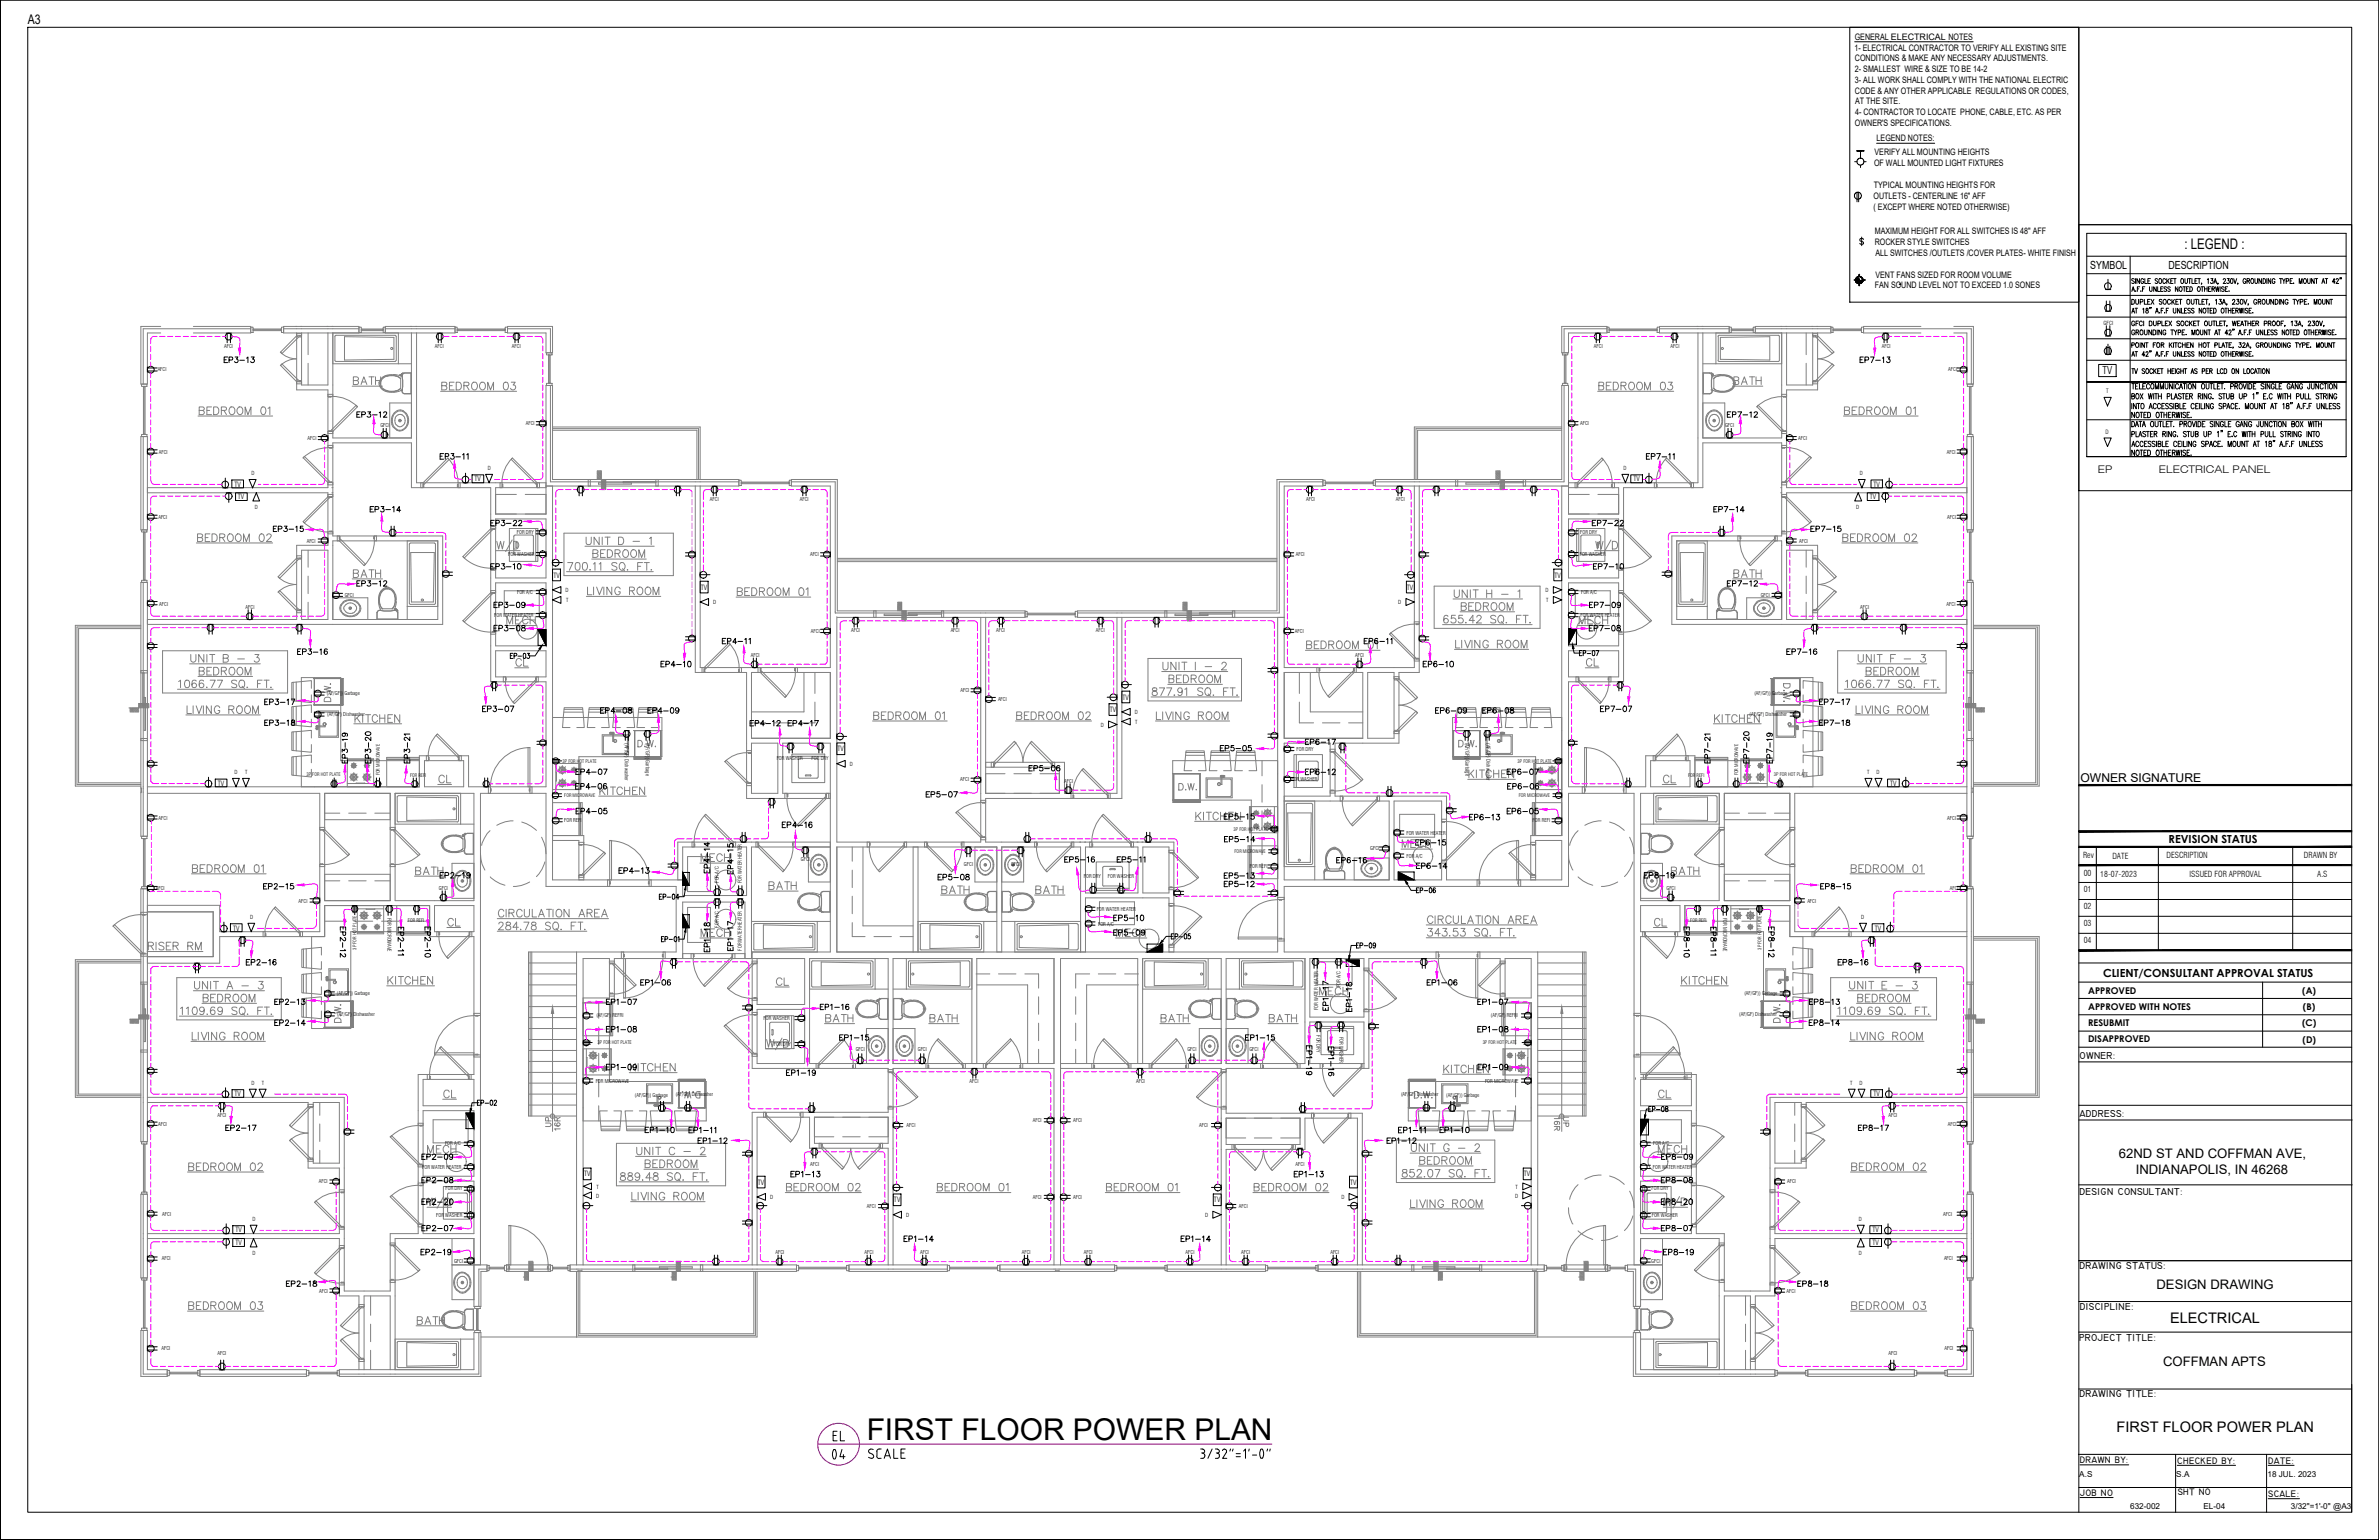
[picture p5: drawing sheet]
<svg xmlns="http://www.w3.org/2000/svg" width="432mm" height="279mm" viewBox="0 0 432 279" stroke-linecap="round" stroke-linejoin="round" font-family="sans-serif">
<defs><g id="words">
<text font-size="6.6" x="147.8" y="266.3">04</text>
<text font-size="5.4" x="157.3" y="261.3">FIRST FLOOR POWER PLAN</text>
<text font-size="4.9" x="150.3" y="262.5">EL</text>
<g font-size="4" fill="#808080">
<text x="101.2" y="205.3" transform="rotate(-90 101.2 205.3)">UP</text>
<text x="286.1" y="205.3" transform="rotate(-90 286.1 205.3)">UP</text>
</g>
<g font-size="3.5" fill="#f0f">
<text x="236" y="135.8">EP6-17</text>
<text x="221.2" y="153.5">EP5-14</text>
<text x="241.7" y="157.3">EP6-16</text>
<text x="63.9" y="174.6" transform="rotate(-90 63.9 174.6)">EP2-12</text>
</g>
<g font-size="3.5">
<text x="318.6" y="139.3" transform="rotate(-90 318.6 139.3)">EP7-20</text>
<text x="167.2" y="145.3">EP5-07</text>
<text x="201.1" y="170.4">EP5-09</text>
</g>
<g font-size="2.6">
<text x="396.5" y="45.2">: LEGEND :</text>
<text x="393.9" y="240.1">ELECTRICAL</text>
<text x="384.2" y="259.8">FIRST FLOOR POWER PLAN</text>
</g>
<g font-size="2.4">
<text x="5" y="4.4">A3</text>
<text x="384.6" y="210.1">62ND ST AND COFFMAN AVE,</text>
<text x="387.6" y="212.9">INDIANAPOLIS, IN 46268</text>
<text x="391.4" y="233.9">DESIGN DRAWING</text>
<text x="392.6" y="247.8">COFFMAN APTS</text>
</g>
<text font-size="2.2" x="377.6" y="141.9">OWNER SIGNATURE</text>
<g font-size="2">
<text x="379.4" y="48.9">SYMBOL</text>
<text x="393.6" y="48.9">DESCRIPTION</text>
<text x="393.6" y="152.9">REVISION STATUS</text>
<text x="381.7" y="177.2">CLIENT/CONSULTANT APPROVAL STATUS</text>
</g>
<g font-size="1.9">
<text x="381.6" y="67.9">TV</text>
<text x="380.8" y="85.8">EP</text>
<text x="391.8" y="85.8">ELECTRICAL PANEL</text>
</g>
<g font-size="1.8">
<text x="377.4" y="192.1">OWNER:</text>
<text x="377.4" y="202.6">ADDRESS:</text>
<text x="377.4" y="216.8">DESIGN CONSULTANT:</text>
<text x="377.4" y="230.3">DRAWING STATUS:</text>
<text x="377.5" y="237.6">DISCIPLINE:</text>
<text x="377.4" y="243.3">PROJECT TITLE:</text>
<text x="377.4" y="253.5">DRAWING TITLE:</text>
</g>
<g font-size="1.7">
<text x="379" y="183.2">APPROVED WITH NOTES</text>
<text x="379" y="180.3">APPROVED</text>
<text x="417.9" y="180.3">(A)</text>
<text x="418" y="183.2">(B)</text>
<text x="379" y="186.1">RESUBMIT</text>
<text x="379" y="189.1">DISAPPROVED</text>
<text x="417.8" y="186.2">(C)</text>
<text x="417.9" y="189.1">(D)</text>
<text x="377.5" y="265.5">DRAWN BY:</text>
<text x="395.2" y="265.6">CHECKED BY:</text>
<text x="411.7" y="265.6">DATE:</text>
<text x="377.5" y="271.4">JOB NO</text>
<text x="395.3" y="271.3">SHT NO</text>
<text x="411.7" y="271.6">SCALE:</text>
</g>
<g font-size="1.6">
<text x="336.6" y="9.2">1- ELECTRICAL CONTRACTOR TO VERIFY ALL EXISTING SITE</text>
<text x="336.6" y="7.2">GENERAL ELECTRICAL NOTES</text>
<text x="336.7" y="11.1">CONDITIONS &amp; MAKE ANY NECESSARY ADJUSTMENTS.</text>
<text x="336.7" y="13.1">2- SMALLEST WIRE &amp; SIZE TO BE 14-2</text>
<text x="336.7" y="15">3- ALL WORK SHALL COMPLY WITH THE NATIONAL ELECTRIC</text>
<text x="336.7" y="17">CODE &amp; ANY OTHER APPLICABLE REGULATIONS OR CODES,</text>
<text x="336.7" y="22.9">OWNER'S SPECIFICATIONS.</text>
<text x="336.7" y="18.9">AT THE SITE.</text>
<text x="336.7" y="20.9">4- CONTRACTOR TO LOCATE PHONE, CABLE, ETC. AS PER</text>
<text x="340.2" y="28.2">VERIFY ALL MOUNTING HEIGHTS</text>
<text x="340.6" y="25.7">LEGEND NOTES:</text>
<text x="340.1" y="34.2">TYPICAL MOUNTING HEIGHTS FOR</text>
<text x="340.1" y="30.1">OF WALL MOUNTED LIGHT FIXTURES</text>
<text x="340.1" y="36.1">OUTLETS - CENTERLINE 16&quot; AFF</text>
<text x="340.1" y="38.1">( EXCEPT WHERE NOTED OTHERWISE)</text>
<text x="340.3" y="42.5">MAXIMUM HEIGHT FOR ALL SWITCHES IS 48&quot; AFF</text>
<text x="340.3" y="44.4">ROCKER STYLE SWITCHES</text>
<text x="340.4" y="46.4">ALL SWITCHES /OUTLETS /COVER PLATES- WHITE FINISH</text>
<text x="340.3" y="52.3">FAN SOUND LEVEL NOT TO EXCEED 1.0 SONES</text>
<text x="340.4" y="50.4">VENT FANS SIZED FOR ROOM VOLUME</text>
</g>
<g font-size="1.5">
<text x="378.1" y="155.7">Rev</text>
<text x="383.4" y="155.8">DATE</text>
<text x="393.2" y="155.6">DESCRIPTION</text>
<text x="418.2" y="155.7">DRAWN BY</text>
<text x="378.2" y="161.9">01</text>
<text x="378.2" y="158.9">00</text>
<text x="381.2" y="159.1">18-07-2023</text>
<text x="397.4" y="159.1">ISSUED FOR APPROVAL</text>
<text x="420.6" y="159.1">A.S</text>
<text x="378.2" y="165">02</text>
<text x="378.2" y="168">03</text>
<text x="378.2" y="171.1">04</text>
<text x="377.4" y="268">A.S</text>
<text x="395" y="268">S.A</text>
<text x="411.6" y="267.9">18 JUL. 2023</text>
<text x="386.6" y="273.8">632-002</text>
<text x="399.9" y="273.8">EL-04</text>
<text x="415.8" y="273.8">3/32&quot;=1'-0&quot; @A3</text>
</g>
<g font-size="1.3">
<text x="42.5" y="88.3">TV</text>
<text x="86.1" y="87.3">TV</text>
<text x="296.5" y="87.3">TV</text>
<text x="340.1" y="88.3">TV</text>
<text x="43.2" y="90.6">TV</text>
<text x="339.4" y="90.6">TV</text>
<text x="100.5" y="104.8">TV</text>
<text x="127.2" y="107">TV</text>
<text x="255.4" y="107">TV</text>
<text x="282.2" y="104.8">TV</text>
<text x="201.4" y="129.2">TV</text>
<text x="203.8" y="126.9">TV</text>
<text x="152" y="136.3">TV</text>
<text x="39.5" y="142.5">TV</text>
<text x="343.1" y="142.5">TV</text>
<text x="42.3" y="168.8">TV</text>
<text x="340.3" y="168.8">TV</text>
<text x="42.6" y="198.9">TV</text>
<text x="340" y="198.9">TV</text>
<text x="106" y="213.4">TV</text>
<text x="137.5" y="214.9">TV</text>
<text x="245.1" y="214.9">TV</text>
<text x="276.6" y="213.4">TV</text>
<text x="162.3" y="218.1">TV</text>
<text x="220.3" y="218.1">TV</text>
<text x="42.7" y="223.6">TV</text>
<text x="42.7" y="225.9">TV</text>
<text x="339.9" y="223.6">TV</text>
<text x="339.9" y="225.9">TV</text>
</g>
<g font-size="1.1">
<text x="382.3" y="71.3">T</text>
<text x="382.2" y="78.7">D</text>
</g>
<g font-size="1">
<text x="381.8" y="58.9">GFCI</text>
<text x="40.7" y="63.1">AFCI</text>
<text x="79" y="63.1">AFCI</text>
<text x="92.9" y="63.1">AFCI</text>
<text x="289.3" y="63.1">AFCI</text>
<text x="303.2" y="63.1">AFCI</text>
<text x="341.5" y="63.1">AFCI</text>
<text x="28.6" y="67.4">AFCI</text>
<text x="353.6" y="67.4">AFCI</text>
<text x="69" y="77.5">GFCI</text>
<text x="95.4" y="77.1">AFCI</text>
<text x="286.8" y="77.1">AFCI</text>
<text x="313.1" y="77.5">GFCI</text>
<text x="28.8" y="82.3">AFCI</text>
<text x="55.8" y="79.8">AFCI</text>
<text x="326.4" y="79.8">AFCI</text>
<text x="353.4" y="82.3">AFCI</text>
<text x="45.6" y="86.2">D</text>
<text x="88.6" y="85.3">D</text>
<text x="294.7" y="85.3">D</text>
<text x="337.6" y="86.2">D</text>
<text x="28.7" y="94.1">AFCI</text>
<text x="46.3" y="92.4">D</text>
<text x="128.9" y="90.9">AFCI</text>
<text x="145.2" y="90.9">AFCI</text>
<text x="237.1" y="90.9">AFCI</text>
<text x="253.4" y="90.9">AFCI</text>
<text x="336.9" y="92.4">D</text>
<text x="353.4" y="94.1">AFCI</text>
<text x="55.7" y="98.5">AFCI</text>
<text x="92.2" y="100.8">FOR WASHER</text>
<text x="93.8" y="96.9">FOR DRY</text>
<text x="147" y="100.9">AFCI</text>
<text x="235.2" y="100.9">AFCI</text>
<text x="286.7" y="100.8">FOR WASHER</text>
<text x="286.8" y="96.9">FOR DRY</text>
<text x="326.6" y="98.5">AFCI</text>
<text x="93.9" y="107.7">FOR A/C</text>
<text x="102.7" y="107.4">D</text>
<text x="280.5" y="107.4">D</text>
<text x="287" y="107.7">FOR A/C</text>
<text x="28.9" y="109.9">AFCI</text>
<text x="44.6" y="110.4">AFCI</text>
<text x="62.6" y="108.3">GFCI</text>
<text x="89.7" y="111.9">FOR WATER HEATER</text>
<text x="102.7" y="109.3">T</text>
<text x="129.5" y="109.6">D</text>
<text x="253.7" y="109.6">D</text>
<text x="280.6" y="109.3">T</text>
<text x="286.9" y="111.9">FOR WATER HEATER</text>
<text x="319.6" y="108.3">GFCI</text>
<text x="337.7" y="110.4">AFCI</text>
<text x="353.3" y="109.9">AFCI</text>
<text x="136.3" y="119.2">AFCI</text>
<text x="147.2" y="114.8">AFCI</text>
<text x="154.5" y="114.7">AFCI</text>
<text x="172.6" y="114.7">AFCI</text>
<text x="180.8" y="114.7">AFCI</text>
<text x="198.9" y="114.7">AFCI</text>
<text x="235" y="114.8">AFCI</text>
<text x="246" y="119.2">AFCI</text>
<text x="174.3" y="125.6">AFCI</text>
<text x="59.3" y="126.2">(AF/GF)) Garbage</text>
<text x="59.4" y="130">(AF/GF) Dishwasher</text>
<text x="181.1" y="127.1">AFCI</text>
<text x="199.8" y="131.9">D</text>
<text x="206" y="129.6">D</text>
<text x="206" y="131.3">T</text>
<text x="317.5" y="130">(AF/GF) Dishwasher</text>
<text x="318.4" y="126.2">(AF/GF)) Garbage</text>
<text x="113.4" y="134.8" transform="rotate(90 113.4 134.8)">(AF/GF) Dishwasher</text>
<text x="117.2" y="134.7" transform="rotate(90 117.2 134.7)">(AF/GF)) Garbage</text>
<text x="141" y="137.9">FOR WASHER</text>
<text x="147.3" y="137.9">FOR DRY</text>
<text x="235.3" y="136.3">FOR DRY</text>
<text x="266" y="134.7" transform="rotate(90 266 134.7)">(AF/GF)) Garbage</text>
<text x="269.8" y="134.8" transform="rotate(90 269.8 134.8)">(AF/GF) Dishwasher</text>
<text x="42.6" y="140.5">D</text>
<text x="44.5" y="140.5">T</text>
<text x="154.3" y="139">D</text>
<text x="174.3" y="141.8">AFCI</text>
<text x="193.2" y="142">AFCI</text>
<text x="234.4" y="141.7">FOR WASHER</text>
<text x="338.9" y="140.5">T</text>
<text x="340.6" y="140.5">D</text>
<text x="28.8" y="148.7">AFCI</text>
<text x="102.4" y="149.1">FOR REFI</text>
<text x="278.2" y="149.1">FOR REFI</text>
<text x="353.4" y="148.7">AFCI</text>
<text x="248.7" y="154.3">GFCI</text>
<text x="255.3" y="151.4">FOR WATER HEATER</text>
<text x="255.3" y="155.6">FOR A/C</text>
<text x="28.3" y="161.5">AFCI</text>
<text x="79.7" y="161.5">GFCI</text>
<text x="130.5" y="160.1" transform="rotate(-90 130.5 160.1)">FOR A/C</text>
<text x="134.7" y="160.2" transform="rotate(-90 134.7 160.2)">FOR WATER HEATER</text>
<text x="145.4" y="156.3">GFCI</text>
<text x="175" y="157.1">GFCI</text>
<text x="183.5" y="157.1">GFCI</text>
<text x="196.7" y="159.3">FOR DRY</text>
<text x="201.1" y="159.3">FOR WASHER</text>
<text x="226.9" y="157.5">FOR REFI</text>
<text x="302.5" y="161.5">GFCI</text>
<text x="353.9" y="161.5">AFCI</text>
<text x="45.4" y="166.8">D</text>
<text x="54.2" y="163.7">AFCI</text>
<text x="70.3" y="166.6" transform="rotate(90 70.3 166.6)">FOR MICROWAVE</text>
<text x="199.1" y="165.3">FOR WATER HEATER</text>
<text x="199.3" y="167.9">FOR A/C</text>
<text x="312.8" y="166.6" transform="rotate(90 312.8 166.6)">FOR MICROWAVE</text>
<text x="328" y="163.7">AFCI</text>
<text x="337.8" y="166.8">D</text>
<text x="130.5" y="168.3" transform="rotate(-90 130.5 168.3)">FOR A/C</text>
<text x="134.7" y="172.5" transform="rotate(-90 134.7 172.5)">FOR WATER HEATER</text>
<text x="243.3" y="179.2" transform="rotate(-90 243.3 179.2)">FOR A/C</text>
<text x="61.1" y="180.6">(AF/GF)) Garbage</text>
<text x="61.2" y="184.4">(AF/GF) Dishwasher</text>
<text x="108.2" y="184.5">(AF/GF) REFRI</text>
<text x="138.6" y="185">FOR WASHER</text>
<text x="239.2" y="183.3" transform="rotate(-90 239.2 183.3)">FOR WATER HEATER</text>
<text x="270.6" y="184.5">(AF/GF) REFRI</text>
<text x="315.7" y="184.4">(AF/GF) Dishwasher</text>
<text x="316.6" y="180.6">(AF/GF)) Garbage</text>
<text x="140.5" y="189.7">FOR DRY</text>
<text x="155.3" y="190.7">GFCI</text>
<text x="166.6" y="190.7">GFCI</text>
<text x="215.5" y="190.7">GFCI</text>
<text x="226.8" y="190.7">GFCI</text>
<text x="238.9" y="187.8" transform="rotate(90 238.9 187.8)">FOR DRY</text>
<text x="243.1" y="188.1" transform="rotate(90 243.1 188.1)">FOR WASHER</text>
<text x="45.7" y="196.8">D</text>
<text x="47.5" y="196.8">T</text>
<text x="108.1" y="196.4">FOR MICROWAVE</text>
<text x="176" y="196.6">AFCI</text>
<text x="206.2" y="196.6">AFCI</text>
<text x="269.5" y="196.4">FOR MICROWAVE</text>
<text x="335.8" y="196.8">T</text>
<text x="337.5" y="196.8">D</text>
<text x="39.5" y="202.7">AFCI</text>
<text x="115.2" y="199.1">(AF/GF)) Garbage</text>
<text x="122.6" y="198.9">(AF/GF) Dishwasher</text>
<text x="187.5" y="203.6">AFCI</text>
<text x="194.8" y="203.6">AFCI</text>
<text x="254.3" y="198.9">(AF/GF) Dishwasher</text>
<text x="262.5" y="199.1">(AF/GF)) Garbage</text>
<text x="342.8" y="202.7">AFCI</text>
<text x="28.7" y="204.3">AFCI</text>
<text x="80.8" y="207.8">FOR A/C</text>
<text x="164.5" y="204.6">AFCI</text>
<text x="217.6" y="204.6">AFCI</text>
<text x="300.1" y="207.8">FOR A/C</text>
<text x="353.5" y="204.3">AFCI</text>
<text x="57.9" y="214.7">AFCI</text>
<text x="76.6" y="212">FOR WATER HEATER</text>
<text x="80.9" y="216">FOR DRY</text>
<text x="108.3" y="215.6">T</text>
<text x="147.1" y="211.5">AFCI</text>
<text x="235.2" y="211.5">AFCI</text>
<text x="275.1" y="215.6">T</text>
<text x="299.8" y="216">FOR DRY</text>
<text x="300" y="212">FOR WATER HEATER</text>
<text x="324.4" y="214.7">AFCI</text>
<text x="29.5" y="220.6">AFCI</text>
<text x="45.8" y="221.6">D</text>
<text x="79.2" y="220.8">FOR WASHER</text>
<text x="108.2" y="217.3">D</text>
<text x="139.8" y="217.6">D</text>
<text x="157.4" y="219.1">AFCI</text>
<text x="164.5" y="220.8">D</text>
<text x="187.5" y="217.6">AFCI</text>
<text x="194.8" y="217.6">AFCI</text>
<text x="218.7" y="220.8">D</text>
<text x="224.9" y="219.1">AFCI</text>
<text x="243.5" y="217.6">D</text>
<text x="275" y="217.3">D</text>
<text x="299.8" y="220.8">FOR WASHER</text>
<text x="337.4" y="221.6">D</text>
<text x="352.7" y="220.6">AFCI</text>
<text x="45.8" y="227.7">D</text>
<text x="140.8" y="227.5">AFCI</text>
<text x="156.9" y="227.5">AFCI</text>
<text x="167" y="227.5">AFCI</text>
<text x="185.5" y="227.5">AFCI</text>
<text x="196.7" y="227.5">AFCI</text>
<text x="215.2" y="227.5">AFCI</text>
<text x="225.3" y="227.5">AFCI</text>
<text x="241.5" y="227.5">AFCI</text>
<text x="337.4" y="227.7">D</text>
<text x="29.4" y="228.6">AFCI</text>
<text x="82.4" y="229.1">GFCI</text>
<text x="299.7" y="229.1">GFCI</text>
<text x="352.8" y="228.6">AFCI</text>
<text x="57.9" y="234.5">AFCI</text>
<text x="324.3" y="234.5">AFCI</text>
<text x="29.3" y="244.9">AFCI</text>
<text x="39.5" y="245.8">AFCI</text>
<text x="342.8" y="245.8">AFCI</text>
<text x="352.9" y="244.9">AFCI</text>
</g>
<g font-size=".9">
<text x="55.6" y="140.8">3P FOR HOT PLATE</text>
<text x="69" y="140.7" transform="rotate(-90 69 140.7)">FOR MICROWAVE</text>
<text x="74.4" y="140.9">FOR REFI</text>
<text x="102.1" y="138.4">3P FOR HOT PLATE</text>
<text x="275.5" y="138.4">3P FOR HOT PLATE</text>
<text x="306.4" y="140.9">FOR REFI</text>
<text x="315.5" y="140.7" transform="rotate(-90 315.5 140.7)">FOR MICROWAVE</text>
<text x="322" y="140.8">3P FOR HOT PLATE</text>
<text x="102.4" y="144.6">FOR MICROWAVE</text>
<text x="275.7" y="144.6">FOR MICROWAVE</text>
<text x="223.9" y="150.7">3P FOR HOT PLATE</text>
<text x="224.1" y="154.8">FOR MICROWAVE</text>
<text x="74" y="167.3">FOR REFI</text>
<text x="306.8" y="167.3">FOR REFI</text>
<text x="64.7" y="172.3" transform="rotate(-90 64.7 172.3)">3P FOR HOT PLATE</text>
<text x="319.7" y="172.3" transform="rotate(-90 319.7 172.3)">3P FOR HOT PLATE</text>
<text x="108.5" y="189.5">3P FOR HOT PLATE</text>
<text x="269.1" y="189.5">3P FOR HOT PLATE</text>
</g>
</g></defs>
<!-- layer: 0 -->
<g fill="none" stroke="#000" stroke-width=".18">
<circle cx="337.2" cy="35.5" r=".64"/>
<circle cx="337.7" cy="29.3" r=".64"/>
</g>
<!-- layer: WALL -->
<g fill="none" stroke="#000" stroke-width=".18">
<path d="M335.7 5h41.6v49.8h-41.6zM336.6 29.3h.5M337.1 27.4l1.2-.1zM337.1 27.3l1.2 .1M337.1 34.9v1.7M337.4 34.9v1.7M337.7 27.3v1.4M337.7 30v.4M338.3 27.3h-1.2l1.2 .1M338.3 29.3h.4M336.7 50.8h.1M336.7 50.8h.2"/>
<path d="M336.8 50.8h.1M336.9 50.8h.1M336.9 50.8v.1M336.9 50.9h.1M336.9 50.7h.1M336.9 50.6h.1M336.9 51h.1M336.9 50.6v.5M337 50.7h.1M337 50.8h.1M337 50.9h.1M337 51h.1"/>
<path d="M337 51.1h.1M337 50.5h.1M337 50.9v.2M337 50.5l-.1 .1M337 50.6h.1M337 51.2h.1M337 50.7v.5M337.1 50.6h.1M337.1 50.7h.1M337.1 50.8h.1M337.1 50.9h.1M337.1 51h.1"/>
<path d="M337.1 51.1h.1M337.1 51.2h.1M337.1 50.4h.1M337.1 50.6v.6M337.1 50.6l-.1 .2M337.1 50.4l-.1 .1M337.1 51.3h.1M337.1 50.3h.1M337.1 50.5v.7M337.1 51.3l.2 .1M337.2 50.5h.1M337.2 50.6h.1"/>
<path d="M337.2 50.7h.1M337.2 50.8h.1M337.2 50.9h.1M337.2 51h.1M337.2 51.1h.1M337.2 51.2h.1M337.2 51.3h.1M337.2 50.3h.1M337.2 51.4h.1M337.2 50.5v.9M337.2 50.2h.1M337.3 50.5h.1"/>
<path d="M337.3 50.6h.1M337.3 50.7h.1M337.3 50.8h.1M337.3 50.9h.1M337.3 51h.1M337.3 51.1h.1M337.3 51.2h.1M337.3 51.3h.1M337.3 50.2h.1M337.3 51.4h.1M337.3 50.5v.4M337.3 51v.4"/>
<path d="M337.3 50.5v.9M337.3 50.2h.4M337.4 50.6h.1M337.4 50.7h.1M337.4 50.8h.1M337.4 50.9h.1M337.4 51h.1M337.4 51.1h.1M337.4 51.2h.1M337.4 51.3h.1M337.4 51.4h.1M337.4 50.5v.9"/>
<path d="M337.4 50.2h.1M337.4 51.4h.3M337.5 50.7v.1M337.5 50.7h.1M337.5 50.8h.1M337.5 50.9h.1M337.5 51h.1M337.5 51.1h.1M337.5 51.2h.1M337.5 51.3h.1M337.5 51.4h.1M337.5 50.7l-.1-.1v.8"/>
<path d="M337.5 50.8v.4M337.5 51.3v.1M337.5 51.8h.1M337.5 51.7h.1M337.5 51.6h.1M337.5 51.5h.1M337.5 50.2h.1M337.5 50.1h.1M337.5 50h.1M337.5 49.9h.1M337.5 49.8h.1M337.5 49.7v.4"/>
<path d="M337.5 50.8v1.1M337.6 50.8h.1M337.6 50.9h.1M337.6 51h.1M337.6 51.1h.1M337.6 51.2h.1M337.6 51.3h.1M337.6 51.4h.1M337.6 50.9v.5M337.6 50.2h.1M337.7 51h.1M337.7 51.4h.1"/>
<path d="M337.7 51.1h.1M337.7 51.2h.1M337.7 51.3h.1M337.7 50.2h.1M337.7 51v.2M337.7 51.3v.1M337.7 51.1v.3M337.8 51.1h.1M337.8 51.2h.1M337.8 51.3h.1M337.8 51.4h.1M337.8 50.2h.1"/>
<path d="M337.8 51.1h.2v.1M337.8 51.1l-.1 .3M337.8 51.1v.1M337.8 51.3v.1M337.9 51.1h.1M337.9 51.2h.1M337.9 51.3h.1M337.9 50.3h.1M337.9 51.4h.1M337.9 51.1v.3M337.9 43v1.6M337.9 51.1v.2"/>
<path d="M337.9 51.3l-.1 .1M337.9 51.1l.1 .2M338 51h.1M338 51.1h.1M338 51.2h.1M338 50.4h.1M338 51.3h.1M338 50.4l.1 .1M338 51v.1M338 51.1v.1M338.1 51h.1M338.1 50.5h.1"/>
<path d="M338.1 51.1h.1M338.1 50.9h.1M338.1 50.6h.1M338.1 50.5v.1M338.1 50.9v.2M338.1 50.9v.1M338.1 50.6l.1 .1M338.2 50.9h-.1M338.2 50.8h.1M338.2 50.7h.1M338.2 51h.1M338.2 50.9h.1"/>
<path d="M338.2 50.8v.2M338.2 50.8h.2M338.2 43.4l-.2-.1h-.3l-.1 .4 .6 .2v.3l-.2 .1-.4-.1M338.3 50.8h.1M338.4 50.8h.1M338.5 50.8h.1M344.8 51.6h.2M344.9 51.6h.1M345 51.6h.1M377.3 40.8h49.5v48.2h-49.5z"/>
</g>
<!-- layer: TEXT -->
<g fill="none" stroke="#000" stroke-width=".18">
<path d="M336.6 7.6h21.5M340.6 26h10.6M92.6 119h.3M93.1 118.5h-.5v1h.5M93.3 119h.4l.1-.4-.5-.1v1M94 119h.7M95 118.6l.2-.1a.55 .55 0 0 1 0 1l-.2-.1v-.4zM95.7 118.5h.4l-.2 .4a.29 .29 0 0 1 .2 .4 .29 .29 0 0 1-.4 .1l-.1-.1M98 117.7l-.9 1.3h-1M285.5 117.7l.2 .8h1M286.7 118.4h.3M287.1 118h-.4v1h.4"/>
<path d="M287.4 118.5l.4-.1v-.3l-.4-.1v1M288.1 118.6h.6M289.1 118.1l.1-.1a.51 .51 0 0 1 .3 .5 .51 .51 0 0 1-.3 .5l-.2-.2zM289.7 118h.5l-.4 1M119.7 162.7h.3M120.1 170.3h.2M120.1 162.2h-.4v1h.4M120.4 162.7h.4v-.4l-.4-.1v1M120.5 169.9h-.4v1h.4M120.7 170.4l.4-.1 .1-.3-.5-.1v1M121.1 162.8h.6M121.5 170.4h.5"/>
<path d="M122.1 162.3l.1-.1a.55 .55 0 0 1 0 1l-.2-.4zM122.5 170a.43 .43 0 0 1 .4 .3 .43 .43 0 0 1-.2 .5l-.1 .1-.2-.3zM123.1 170.1l.1-.2v1M123.2 162.9h-.5l.4-.7v1M124.4 169.1l-.2 1.3h-1M124.4 161.4l-.2 1.3h-1M212.9 169.9h-1.2l-.7 .8M213.1 169.4h-.5v.9h.5M213.3 169.9h.4v-.4l-.4-.1v.9M214 170h.6M215 169.5l.1-.1a.55 .55 0 0 1 0 .9l-.2-.3zM216 169.4h-.3l-.1 .4a.28 .28 0 0 1 .5 .1 .28 .28 0 0 1-.1 .4 .28 .28 0 0 1-.4-.1"/>
<path d="M246.2 171.5h-1l-.3 1.9M246.2 171.5h.3M246.6 171.1h-.4v.9h.4M246.8 171.5h.5v-.3l-.5-.1v.9M247.6 171.6h.6M248.6 171.1h.1a.51 .51 0 0 1 .3 .4 .51 .51 0 0 1-.3 .5l-.2-.4zM249.7 171.4l-.1 .2a.24 .24 0 0 1-.4-.1 .24 .24 0 0 1 .1-.3 .24 .24 0 0 1 .3 0v.8l-.3-.1M255.4 160.3l.7 1.2h1M257.1 161.5h.3M257.6 161.1h-.5v.9h.5M257.8 161.5h.4v-.4h-.4v.9M258.5 161.6h.6"/>
<path d="M259.5 161.1h.1a.48 .48 0 0 1 .3 .4 .48 .48 0 0 1-.3 .5l-.2-.2zM260.5 161.2v-.1a.44 .44 0 0 0-.5 .4 .44 .44 0 0 0 .3 .5 .25 .25 0 0 0 .2-.4 .25 .25 0 0 0-.4-.1v.2M87.1 199.6h-.4v.9h.4M89.1 199.6h.1a.51 .51 0 0 1 .3 .5 .51 .51 0 0 1-.3 .4l-.3-.3zM89.7 199.8a.22 .22 0 0 1 .3-.2 .22 .22 0 0 1 .1 .3l-.4 .6h.4M86.9 200.1h-1.2l-.2 1M87.3 200.1l.5-.1-.1-.4h-.4v.9M88.1 200.2h.6M299.6 201.2h-.8l-.2 1.1M299.7 200.7h-.4v1h.4M299.9 201.3l.5-.1v-.4l-.5-.1v1M300.7 201.3h.6"/>
<path d="M301.7 200.8l.1-.1a.55 .55 0 0 1 0 1l-.3-.4zM302.3 200.8v.3a.35 .35 0 0 1 .4 .1 .35 .35 0 0 1 0 .4 .28 .28 0 0 1-.5-.2 .28 .28 0 0 1 .4-.3l.1-.1v-.2zM377.5 265.8h8.9M377.5 271.7h6M395.2 265.9h10.6M411.7 265.9h4.7M411.7 271.9h5.7"/>
</g>
<!-- layer: Table -->
<g fill="none" stroke="#000" stroke-width=".18">
<path d="M378.8 49.7h47M378.8 53.6h47M378.8 57.5h47M378.8 46.5h47M386.6 46.5v36.3M386.9 52.9l.3-.9 .2 .9M386.9 54.3a.45 .45 0 0 1 .5 .5 .45 .45 0 0 1-.5 .4zM386.9 56.8l.3-.9 .2 .9M387 52.6h.4M387 56.5h.4M387.4 50.7l-.3-.2-.2 .3a.38 .38 0 0 1 .4 .6h-.2l-.2-.1M387.4 58.5a.26 .26 0 0 0-.3-.2 .26 .26 0 0 0-.2 .3v.2a.26 .26 0 0 0 .3 .3 .26 .26 0 0 0 .2-.3h-.1"/>
<path d="M387.5 55.9h.5M387.6 52.8h.1M387.6 50.5v.9M387.6 54.3v.6l.3 .3h.2l.1-.3v-.6M387.7 58.7h.3M387.7 55.9v.9M387.9 52.4h.3M388.2 58.3h-.5v.8M388.3 50.5v.9l-.4-.9v.9M388.4 52h-.5v.9M388.5 54.8l.4-.1v-.3l-.4-.1v.9M388.6 52.8h.1"/>
<path d="M388.5 59.9h.1a.43 .43 0 0 1 .4 .4 .43 .43 0 0 1-.5 .4l-.1-.3zM388.8 58.5a.28 .28 0 0 0-.3-.2 .28 .28 0 0 0-.2 .3v.2a.29 .29 0 0 0 .2 .3 .29 .29 0 0 0 .3-.2M388.9 52.4h.2M388.9 56.1l.2-.2v.9M389.1 50.8l-.2-.3a.46 .46 0 0 0-.3 .5 .46 .46 0 0 0 .3 .4l.2-.2v-.1h-.2M389.1 58.3v.8M389.2 54.3v.9h.4M389.2 59.9v.6l.2 .2h.2l.1-.2v-.6M389.3 50.5v.9h.4M389.3 52h-.4v.9M389.6 56v.2a.29 .29 0 0 1 .3 .3 .29 .29 0 0 1-.3 .3 .34 .34 0 0 1-.1-.4 .34 .34 0 0 1 .3-.2v-.2zM389.8 54.7h.3"/>
<path d="M389.8 51h.3M390.1 58.3a.43 .43 0 0 1 .5 .4 .43 .43 0 0 1-.5 .4zM390.1 52v.6l.3 .3 .2-.2v-.7M390.2 55.8l-.1 .2M390.3 54.3h-.5v.9h.5M390.3 50.5h-.5v.9h.5M390.4 55.8v.2M390.4 54.3l.5 .9M390.5 59.9v.8l-.5-.8v.8M390.8 59.9a.45 .45 0 0 1 .5 .4 .45 .45 0 0 1-.5 .4zM390.9 58.3v.6l.2 .2 .3-.2v-.6M390.9 54.3l-.5 .9"/>
<path d="M391.2 56.8l.3-.9 .3 .9M391.3 56.5h.4M391.4 52v.9l-.5-.9v.9M391.5 59.9v.8M391.6 50.7l-.1-.2-.3 .2 .3 .3a.23 .23 0 0 1 .1 .4 .23 .23 0 0 1-.4 0v-.1M391.6 52v.9h.4M391.7 58.7h.4v-.4h-.4v.8M391.9 50.7l.1-.2a.43 .43 0 0 1 .4 .5 .43 .43 0 0 1-.4 .4l-.2-.2zM392 56.7h.1M392.2 52.4h.3M392.3 56.3h.2M392.3 59.9v.8l-.5-.8v.8"/>
<path d="M392.4 54.4l-.2-.1-.3 .1 .1 .3 .3 .1a.25 .25 0 0 1 0 .4 .25 .25 0 0 1-.4-.1M392.4 58.3v.8h.5M392.6 52h-.4v.9h.4M392.7 54.4l.2-.1a.43 .43 0 0 1 .3 .5 .43 .43 0 0 1-.4 .4l-.2-.3zM392.7 55.9h-.4v.9M392.9 56.7h.1M393 58.7h.3M393.1 50.8a.26 .26 0 0 0-.4-.2 .26 .26 0 0 0-.1 .3v.2a.26 .26 0 0 0 .1 .3 .26 .26 0 0 0 .4-.2M393.2 56.3h.2M393.2 52.2l-.1-.2-.3 .2 .1 .2 .2 .1a.23 .23 0 0 1 .1 .3 .23 .23 0 0 1-.3 0l-.1-.1M393.3 50.5v.9M393.4 50.9l.3 .5"/>
<path d="M393.5 58.3h-.5v.8h.5M393.6 55.9h-.4v.9M393.7 58.3l.5 .8M393.7 50.5l-.4 .6M393.9 52.2l-.2-.2-.3 .2 .2 .2 .2 .1a.23 .23 0 0 1 .1 .3 .23 .23 0 0 1-.4 0l-.1-.1M394 54.5a.28 .28 0 0 0-.4-.2 .28 .28 0 0 0-.2 .4v.2a.28 .28 0 0 0 .2 .3 .28 .28 0 0 0 .4-.2M394 51h.3M394 59.9h.5M394.2 58.3l-.5 .8M394.2 54.3v.9M394.3 59.9v.8M394.4 54.7l.3 .5"/>
<path d="M394.4 50.5h-.4v.9h.4M394.5 55.9v.7l.2 .2 .2-.1v-.8M394.5 50.5h.5M394.6 59.9l.3 .4v.4M394.7 54.3l-.5 .6M394.8 50.5v.9M394.9 54.7h.3M395.1 59.9l-.2 .4M395.3 52v.9l-.5-.9v.9M395.4 54.3h-.5v.9h.5M395.5 54.3h.5M395.6 52.2a.35 .35 0 0 1 .5 .1 .35 .35 0 0 1-.1 .4 .35 .35 0 0 1-.5-.1 .35 .35 0 0 1 .1-.4z"/>
<path d="M395.6 58.4l-.2-.1-.3 .1 .1 .2 .4 .2v.3l-.5-.1M395.7 55.9v.9l-.5-.9v.9M395.8 54.3v.9M395.9 50.7l.1-.2a.46 .46 0 0 1 .3 .5 .46 .46 0 0 1-.3 .4l-.2-.3zM395.9 55.9v.9h.4M396 58.3a.4 .4 0 0 1 .4 .4 .4 .4 0 0 1-.4 .4l-.2-.3zM396.2 52h.5M396.5 52v.9M396.5 56.3h.2M396.5 59.9h-.4v.8h.4M396.6 50.5v.7l.1 .2 .3-.2v-.7M396.8 52.4h.3"/>
<path d="M396.9 55.9h-.4v.9h.4M397 54.4l.1-.1a.43 .43 0 0 1 .4 .5 .43 .43 0 0 1-.5 .4l-.1-.2zM397.2 58.5a.28 .28 0 0 0-.4-.2 .28 .28 0 0 0-.2 .3v.2a.29 .29 0 0 0 .2 .3 .29 .29 0 0 0 .4-.2M397.2 50.5h.5M397.3 52h-.5v.9h.5M397.4 58.3v.8M397.4 50.5v.9M397.5 52a.43 .43 0 0 1 .4 .5 .43 .43 0 0 1-.4 .4zM397.6 56l-.2-.1-.3 .1 .3 .4a.23 .23 0 0 1 .1 .3 .23 .23 0 0 1-.3 .1l-.1-.1M397.6 58.6l.3 .5M397.7 54.3v.6l.2 .3 .3-.1v-.8M397.8 50.5v.9h.4"/>
<path d="M397.9 58.3l-.5 .5M398.1 58.7h.3M398.2 56l-.1-.1-.3 .1 .3 .4a.23 .23 0 0 1 .1 .3 .23 .23 0 0 1-.4 .1v-.1M398.4 51h.3M398.4 54.3h.5M398.6 58.3h-.5v.8h.5M398.7 54.3v.9M398.7 59.9h.1a.43 .43 0 0 1 .4 .4 .43 .43 0 0 1-.5 .4l-.1-.3zM398.7 58.3h.5M398.8 50.5h-.4v.9h.4M398.9 50.5h.5M398.9 52.1a.38 .38 0 0 1 .5 .4 .38 .38 0 0 1-.5 .3l-.1-.3z"/>
<path d="M399 58.3v.8M399.1 54.3v.9h.4M399.2 50.5v.9M399.4 59.9v.6l.2 .2 .2-.2v-.6M399.5 52h.5M399.6 51.4l-.1 .2M399.6 55.9v.9l-.4-.9v.9M399.7 54.7h.3M399.7 52v.9M399.9 56l.2-.1a.43 .43 0 0 1 .3 .5 .43 .43 0 0 1-.4 .4l-.2-.3zM400.1 54.3h-.4v.9h.4M400.1 52.4h.5"/>
<path d="M400.1 52v.9M400.2 58.4l.1-.1a.4 .4 0 0 1 .4 .4 .4 .4 0 0 1-.4 .4l-.2-.2zM400.3 54.3h.5M400.5 54.3v.9M400.5 55.9h.5M400.6 59.9v.8l-.5-.8v.8M400.6 52v.9M400.6 50.7l.2-.2v.9M400.7 59.9h.5M400.8 55.9v.9M400.9 52.4h.2M400.9 58.3v.6l.3 .2 .2-.2v-.6"/>
<path d="M401 59.9v.8M401 55.2l-.1 .2M401.2 56.3h.2M401.3 50.5h.4l-.3 .4a.26 .26 0 0 1 .3 .4 .26 .26 0 0 1-.5 0M401.3 52h-.4v.9h.4M401.5 52.4h.4v-.3l-.4-.1v.9M401.6 55.9h-.4v.9h.4M401.6 58.3h.5M401.7 52.4l.3 .5M401.8 55.9a.45 .45 0 0 1 .5 .5 .45 .45 0 0 1-.5 .4zM401.8 51.4l.3-.9 .2 .9M401.9 58.3v.8"/>
<path d="M401.9 51.1h.4M402.1 52l.2 .9 .2-.9 .1 .9 .2-.9M402.1 54.5l.2-.2v.9M402.3 58.3v.8h.4M402.6 51.4l-.1 .2M402.6 59.9h.4M402.8 54.3h.4l-.2 .4a.27 .27 0 0 1 .2 .4 .27 .27 0 0 1-.5-.1M402.8 59.9v.8M402.9 58.7h.3M403 52v.9M403.3 56l.1-.1a.43 .43 0 0 1 .3 .5 .43 .43 0 0 1-.4 .4l-.2-.3zM403.4 55.2l.2-.9 .3 .9"/>
<path d="M403.4 58.3h-.5v.8h.5M403.5 54.9h.3M403.5 58.3h.5M403.5 50.8a.21 .21 0 0 1 .3-.3 .21 .21 0 0 1 .1 .3l-.4 .6h.5M403.7 52.2l-.2-.2-.3 .2 .1 .2 .3 .1a.23 .23 0 0 1 0 .4 .23 .23 0 0 1-.4-.2M403.7 58.3v.8M403.8 55.9h.5M403.9 52.4h.3M404 55.9v.9M404.2 55.2l-.1 .2M404.2 59.1v.2M404.2 50.5h.4l-.2 .4a.27 .27 0 0 1 .2 .4 .27 .27 0 0 1-.4 0"/>
<path d="M404.3 52h-.4v.9h.4M404.5 56.3h.4M404.5 55.9v.9M404.6 52.8h.1M404.9 50.6l.1-.1a.51 .51 0 0 1 0 .9l-.2-.3zM404.9 55.9v.9M405.2 58.3l.1 .8 .3-.8 .1 .8 .2-.8M405.2 56.3h.2M405.2 54.5l.1-.2 .3 .2-.4 .7h.5M405.3 59.7l-.1 .2M405.4 50.5l.3 .9 .3-.9M405.5 59.7l-.1 .2"/>
<path d="M405.6 55.9h-.4v.9h.4M405.8 56.3h.4v-.3l-.4-.1v.9M406 54.3h.4l-.3 .4a.27 .27 0 0 1 .3 .4 .27 .27 0 0 1-.5-.1M406 56.3l.3 .5M406.1 58.7h.3M406.2 51.4l-.1 .2M406.4 55.9l.2 .9 .2-.9 .1 .9 .2-.9M406.6 58.3h-.5v.8h.5M406.7 54.4a.44 .44 0 0 1 .5 .3 .44 .44 0 0 1-.3 .5l-.2-.2zM406.7 59.1l.3-.8 .2 .8M406.8 58.8h.4M407.2 54.3l.3 .9 .3-.9"/>
<path d="M407.3 55.9v.9M407.3 58.3h.5M407.6 58.3v.8M407.6 50.8a.26 .26 0 0 0-.3-.2 .26 .26 0 0 0-.2 .3v.2a.27 .27 0 0 0 .3 .3 .27 .27 0 0 0 .2-.3h-.1M407.8 59.9h-.5v.8M407.8 51l.5-.1v-.3l-.5-.1v.9M408 56l-.2-.1-.2 .1-.1 .2a.38 .38 0 0 1 .4 .6l-.4-.1M408 58.7h.5M408 58.3v.8M408.1 55.2l-.1 .2M408.1 51l.2 .4M408.2 56.3h.3"/>
<path d="M408.5 58.3v.8M408.6 50.6l.1-.1a.43 .43 0 0 1 .4 .5 .43 .43 0 0 1-.5 .4l-.1-.3zM408.6 55.9h-.4v.9h.4M408.7 59.9h-.4v.8M408.8 58.7h.3M408.9 56.7h.1M409.2 58.3h-.4v.8h.4M409.3 50.5v.7l.2 .2 .2-.2v-.7M409.4 58.7l.5-.1v-.3h-.5v.8M409.5 59.9v.6l.2 .2 .3-.2v-.6M409.6 54.5a.28 .28 0 0 0-.3-.2 .28 .28 0 0 0-.2 .4v.2a.28 .28 0 0 0 .2 .3 .28 .28 0 0 0 .3-.3h-.2M409.7 58.7l.3 .4"/>
<path d="M409.9 54.7h.4v-.3l-.4-.1v.9M410.1 54.7l.2 .5M410.5 50.5v.9l-.5-.9v.9M410.6 54.4l.2-.1a.43 .43 0 0 1 .4 .5 .43 .43 0 0 1-.5 .4l-.1-.2zM410.7 59.9v.8l-.4-.8v.8M410.8 50.5a.45 .45 0 0 1 .4 .5 .45 .45 0 0 1-.4 .4zM411 58.7h.4v-.4h-.4v.8M411 59.9v.8h.4M411.4 54.3v.6l.2 .3 .3-.1v-.8M411.4 50.5v.9M411.7 58.7l.5-.1v-.3h-.5v.8M411.9 58.7l.3 .4"/>
<path d="M412 59.9h-.4v.8h.4M412.2 50.5v.9l-.5-.9v.9M412.5 58.4l.1-.1a.4 .4 0 0 1 .4 .4 .4 .4 0 0 1-.4 .4l-.2-.3zM412.6 60l-.1-.1-.3 .1 .3 .3a.23 .23 0 0 1 .1 .4 .23 .23 0 0 1-.4 0v-.1M412.7 54.3v.9l-.5-.9v.9M412.9 50.8a.26 .26 0 0 0-.3-.2 .26 .26 0 0 0-.2 .3v.2a.27 .27 0 0 0 .3 .3 .27 .27 0 0 0 .2-.3h-.1M413 54.3a.45 .45 0 0 1 .5 .5 .45 .45 0 0 1-.5 .4zM413.3 60l-.2-.1-.3 .1 .1 .2 .3 .2a.23 .23 0 0 1 0 .3 .23 .23 0 0 1-.4-.1M413.3 58.3h.1a.4 .4 0 0 1 .4 .4 .4 .4 0 0 1-.5 .4l-.1-.3zM413.7 50.5h.5M413.7 54.3v.9M414 50.5v.9"/>
<path d="M414 58.7h.3M414.3 50.5l.2 .5v.4M414.5 54.3v.9l-.5-.9v.9M414.5 58.3h-.5v.8M414.7 59.9v.8l-.5-.8v.8M414.7 59.1v.2M414.8 50.5l-.3 .5M415 51h.4v-.4l-.4-.1v.9M415 59.9h.1a.43 .43 0 0 1 .4 .4 .43 .43 0 0 1-.5 .4l-.1-.3zM415.3 54.5a.28 .28 0 0 0-.3-.2 .28 .28 0 0 0-.3 .4v.2a.28 .28 0 0 0 .3 .3 .28 .28 0 0 0 .3-.3h-.2M415.6 59.9h.5M415.7 51h.2"/>
<path d="M415.8 59.9v.8M415.8 58.4l.3-.1v.8M416.1 50.5h-.4v.9h.4M416.2 54.3h.5M416.3 51.4h.1M416.4 54.3v.9M416.5 58.3h.4l-.2 .3a.26 .26 0 0 1 .2 .4 .26 .26 0 0 1-.4 0M416.6 59.9h-.4v.8h.4M416.7 54.3l.3 .4v.5M416.9 59.9a.45 .45 0 0 1 .4 .4 .45 .45 0 0 1-.4 .4zM417.1 59.1l.3-.8 .3 .8M417.2 58.8h.4"/>
<path d="M417.3 51.4v-.9l.3 .9 .2-.9v.9M417.3 54.3l-.3 .4M417.5 54.8l.4-.1 .1-.3-.5-.1v.9M417.9 59.1l-.1 .2M418.2 50.6l.1-.1a.43 .43 0 0 1 .4 .5 .43 .43 0 0 1-.5 .4l-.1-.3zM418.3 60l.1-.1a.47 .47 0 0 1 .3 .4 .47 .47 0 0 1-.3 .4l-.1-.1zM418.3 54.7h.2M418.7 54.3h-.4v.9h.4M418.8 50.5v.7l.3 .2 .2-.2v-.7M418.9 59.9h.5M419 55.1h.1M419 58.5v-.1a.21 .21 0 0 1 .3-.1 .21 .21 0 0 1 .1 .3l-.5 .5h.5"/>
<path d="M419.1 59.9v.8M419.5 59.9v.8M419.7 58.3h.4l-.2 .3a.26 .26 0 0 1 .2 .4 .26 .26 0 0 1-.4 0M419.9 59.9v.8M420 50.5v.9l-.4-.9v.9M420 55.2v-.9l.3 .9 .2-.9v.9M420.2 50.5h.5M420.5 58.3a.41 .41 0 0 1 .4 .3 .41 .41 0 0 1-.3 .5l-.2-.1zM420.5 50.5v.9M420.7 59.9h-.5v.8h.5M420.8 54.4l.2-.1a.46 .46 0 0 1 .3 .5 .46 .46 0 0 1-.3 .4l-.2-.3zM421 58.3l.3 .8 .3-.8"/>
<path d="M421.4 51.4l.3-.9 .3 .9M421.5 59.9l.1 .8 .2-.8 .2 .8 .1-.8M421.6 54.3v.6l.1 .3 .3-.1v-.8M421.6 51.1h.3M421.8 59.1l-.1 .2M422 50.5h.5M422.3 50.5v.9M422.4 59.9v.8M422.7 54.3v.9l-.4-.9v.9M422.9 54.3h.5M423 60l-.3-.1-.1 .1v.2a.38 .38 0 0 1 .4 .5h-.3l-.1-.1M423.1 54.3v.9"/>
<path d="M423.7 59.9h-.4v.8h.4M423.8 51.1h-.5l.4-.6v.9M424 50.8l.1-.3 .3 .1v.2l-.4 .6h.5M424.8 50.4l-.1 .2M424.9 50.4v.2M378.8 61.5h47M378.8 65.4h47M378.8 76.2h47M386.9 62.6h.5v-.3l-.5-.1v.8M386.9 64.6l.3-.8 .2 .8M386.9 71.9l.5-.1v-.3l-.5-.1v1l.5-.1v-.2l-.2-.2M386.9 76.5a.49 .49 0 0 1 .5 .4 .49 .49 0 0 1-.5 .5z"/>
<path d="M386.9 78.8l.5-.1v-.4h-.5v.9M386.9 66.9h.5M386.9 69.6h.5M386.9 73.2v1M387 64.4h.4M387.1 66.9v.9M387.2 69.6v1M387.4 60.1a.26 .26 0 0 0-.3-.2 .26 .26 0 0 0-.2 .3v.2a.27 .27 0 0 0 .3 .4 .27 .27 0 0 0 .2-.4h-.1M387.4 66.9l.3 .9 .3-.9M387.4 74.8v1l-.5-1v1M387.5 63.8h.5M387.6 77.4l.3-.9 .3 .9"/>
<path d="M387.6 70.1h.3M387.7 60.3l.4-.1 .1-.3h-.5v.8M387.7 62.3l.1-.1a.4 .4 0 0 1 .4 .4 .4 .4 0 0 1-.4 .4l-.2-.3zM387.7 78.3v.9h.4M387.7 77.1h.4M387.7 73.2v1l-.5-1v1M387.7 63.8v.8M387.8 71.5l.1-.1a.5 .5 0 0 1 .4 .5 .5 .5 0 0 1-.4 .5 .7 .7 0 0 1-.1-.9zM387.8 74.8a.46 .46 0 0 1 .5 .3 .46 .46 0 0 1-.1 .5l-.1 .1a.49 .49 0 0 1-.5-.3 .49 .49 0 0 1 .2-.6zM387.9 73.2h.5M387.9 60.3l.3 .4M388.1 69.6h-.5v1h.5"/>
<path d="M388.2 73.2v1M388.2 79.2l.3-.9 .3 .9M388.2 76.5h.5M388.3 69.6v1h.4M388.3 78.9h.4M388.4 74.8h.5M388.5 62.2v.8M388.5 71.4l.5 1M388.5 76.5v.9M388.7 74.8v1M388.7 73.2a.45 .45 0 0 1 .5 .5 .45 .45 0 0 1-.5 .4l-.1-.3zM388.8 77.4l.3-.9 .3 .9"/>
<path d="M388.9 70.1h.3M388.9 77.1h.4M389 71.4l-.5 1M389.1 75.3h.3M389.2 62.2v.8l-.5-.8v.8M389.3 67l-.2-.1-.3 .1 .3 .4a.23 .23 0 0 1 .1 .3 .23 .23 0 0 1-.3 0l-.1-.1M389.3 64.4h-.5l.3-.6v.8M389.4 69.6h-.5v1h.5M389.4 62.2h.5M389.5 78.4l-.2-.1-.4 .1 .1 .2 .4 .3 .1 .2-.2 .1-.4-.1M389.5 64l.1-.2a.25 .25 0 0 1 .3 .1 .25 .25 0 0 1-.1 .4l-.3 .3h.4M389.6 66.9h.1a.43 .43 0 0 1 .3 .4 .43 .43 0 0 1-.4 .4l-.1-.3z"/>
<path d="M389.6 74.8h-.5v1h.5M389.6 78.3h.5M389.6 62.2v.8M389.8 74.8a.49 .49 0 0 1 .5 .5 .49 .49 0 0 1-.5 .5zM389.8 78.3v.9M389.9 71.4l.2 1 .2-1 .2 1 .2-1M390.1 74.2l.3-1 .3 1M390.1 69.8v-.2a.47 .47 0 0 0-.5 .3 .47 .47 0 0 0 .1 .5l.3 .2 .1-.2M390.2 73.8h.4M390.2 63.7l-.1 .2M390.3 78.7h.3M390.4 76.6l.2-.1a.51 .51 0 0 1 .3 .4 .51 .51 0 0 1-.3 .5l-.3-.4z"/>
<path d="M390.4 63.7v.2M390.5 69.6a.43 .43 0 0 1 .5 .3 .43 .43 0 0 1-.1 .5l-.1 .1a.48 .48 0 0 1-.5-.3 .48 .48 0 0 1 .2-.6zM390.7 67.1a.26 .26 0 0 0-.3-.2 .26 .26 0 0 0-.2 .3v.2a.26 .26 0 0 0 .2 .4 .26 .26 0 0 0 .3-.2M390.8 78.3h-.5v.9h.5M390.8 62.6h.3M390.9 66.9v.9M390.9 71.4v1M391 78.7h.5v-.4h-.5v.9M391.1 67.3l.3 .5M391.1 71.4h.5M391.2 76.5v.7l.2 .2 .3-.2v-.7M391.2 70.6v-1l.3 1 .3-1v1"/>
<path d="M391.2 64.6l.3-.8 .3 .8M391.2 78.7l.3 .5M391.3 62.2h-.5v.8M391.3 64.4h.4M391.3 71.4v1M391.4 73.4a.29 .29 0 0 0-.4-.2 .29 .29 0 0 0-.2 .4l.1 .5 .3 .1 .2-.2M391.4 66.9l-.5 .6M391.5 74.8a.46 .46 0 0 1 .5 .3 .46 .46 0 0 1-.2 .5v.1a.49 .49 0 0 1-.5-.3 .49 .49 0 0 1 .2-.6zM391.5 62.3l.2-.1a.4 .4 0 0 1 .3 .4 .4 .4 0 0 1-.4 .4l-.1-.2zM391.6 67.3h.3M391.8 71.4v1M391.8 71.9h.5"/>
<path d="M391.9 76.5h.5M392 64.6h.1M392 66.9h-.4v.9h.4M392 74.8h.6M392.1 70.6v-1l.3 1 .3-1v1M392.1 73.4a.29 .29 0 0 0-.3-.2 .29 .29 0 0 0-.2 .4l.2 .6 .3-.2M392.1 66.9h.5M392.1 76.5v.9M392.3 62.6h.3l.2-.3-.5-.1v.8M392.3 64.2h.2M392.3 71.4v1M392.3 74.8v1"/>
<path d="M392.4 66.9v.9M392.4 73.7h.3M392.5 62.6l.3 .4M392.6 78.7h.4v-.3l-.4-.1v.9M392.6 76.5v.9h.4M392.7 63.8h-.4v.8M392.8 75.3h.5M392.8 74.8v1M392.8 78.7l.3 .5M392.9 64.6h.1M392.9 73.2h-.5v1h.5M393 69.6v.7l.2 .3 .2-.1 .1-.2v-.7"/>
<path d="M393.1 60.1a.26 .26 0 0 0-.3-.2 .26 .26 0 0 0-.2 .3v.2a.27 .27 0 0 0 .3 .4 .27 .27 0 0 0 .2-.4h-.2M393.2 64.2h.2M393.2 76.9h.3M393.3 74.8v1M393.3 78.3v.9M393.4 71.9h.4v-.4l-.4-.1v1M393.5 67.3h.5M393.5 66.9v.9M393.6 73.3l-.2-.1-.3 .1v.2l.5 .4-.2 .3-.3-.2M393.6 75.3h.3M393.6 63.8h-.4v.8M393.7 76.5h-.5v.9h.5"/>
<path d="M393.7 62.2v.8M393.8 76.5h.5M394 62.5l.3 .5M394 66.9v.9M394 74.8h-.4v1h.4M394 76.5v.9M394.1 71.4v1h.4M394.1 78.3v.9l-.5-.9v.9M394.2 67.3h.3M394.3 62.2l-.6 .5M394.3 69.6v1l-.5-1v1M394.3 73.3a.25 .25 0 0 0-.4-.1 .25 .25 0 0 0 0 .4l.4 .2v.2l-.2 .2-.3-.2"/>
<path d="M394.3 75.3l.4-.1 .1-.3-.5-.1v1M394.5 63.8v.6l.2 .2 .2-.1v-.7M394.5 77.3h.1M394.5 62.2v.8M394.5 73.2v1M394.5 75.3l.3 .5M394.6 69.6v1M394.6 66.9h-.4v.9h.4M394.6 72.4l.3-1 .3 1M394.7 62.2h.5M394.8 72.1h.3M394.8 73.7l.5-.1 .1-.3-.6-.1v1l.6-.1v-.3l-.2-.1"/>
<path d="M394.8 66.9v.9M394.9 78.5a.28 .28 0 0 0-.3-.2 .28 .28 0 0 0-.2 .3v.3a.29 .29 0 0 0 .3 .4 .29 .29 0 0 0 .2-.4h-.1M394.9 62.2v.8M395 74.8l.1 1 .3-1 .1 1 .2-1M395.2 79.1h.1M395.4 60.3h.4v-.4h-.4v.8M395.4 69.8l-.1-.2a.45 .45 0 0 0-.5 .5 .45 .45 0 0 0 .5 .4l.1-.1M395.6 67.1a.26 .26 0 0 0-.4-.2 .26 .26 0 0 0-.1 .3v.2a.27 .27 0 0 0 .2 .4 .27 .27 0 0 0 .3-.4h-.2M395.6 70.6l.3-1 .3 1M395.6 73.2v1h.5M395.6 77l.5-.1v-.4h-.5v.9M395.7 63.8v.8l-.5-.8v.8"/>
<path d="M395.7 70.2h.3M395.8 67.3h.5M395.8 66.9v.9M395.9 62.4a.26 .26 0 0 0-.4-.2 .26 .26 0 0 0-.1 .3v.2a.26 .26 0 0 0 .1 .3 .26 .26 0 0 0 .4-.2M395.9 71.5h-.5v.2l.4 .3 .1 .2-.2 .2-.3-.2M395.9 63.8v.8h.4M395.9 74.8v1M396 71.4h.5M396.1 60.3h.3M396.1 62.6h.5M396.1 62.2v.8M396.2 69.6h.5"/>
<path d="M396.2 73.7h.3M396.3 66.9v.9M396.3 71.4v1M396.4 76.9h.4l.1-.4h-.5v.9M396.5 66.9h.4M396.5 64.2h.2M396.5 69.6v1M396.6 62.2v.8M396.7 66.9v.9M396.7 76.9l.2 .5M396.7 74.9l-.2-.1h-.3v.4l.4 .2 .1 .2-.2 .2-.3-.2M396.8 60.7h.1"/>
<path d="M396.7 73.2h-.5v1h.5M396.7 71.9h.3M396.8 78.4l-.2-.1-.3 .1 .1 .2 .4 .3v.2l-.2 .1-.3-.1M396.9 63.8h-.4v.8h.4M396.9 62.6h.3M396.9 69.6v1M397 75.3h.3M397 78.3h.5M397.2 71.4h-.5v1h.5M397.2 76.6l.2-.1a.51 .51 0 0 1 .3 .4 .51 .51 0 0 1-.3 .5l-.3-.4zM397.2 78.3v.9M397.3 69.6a.47 .47 0 0 1 .5 .3 .47 .47 0 0 1-.1 .5l-.1 .1a.48 .48 0 0 1-.5-.3 .48 .48 0 0 1 .2-.6z"/>
<path d="M397.4 62.2h-.5v.8h.5M397.4 71.9l.5-.1v-.3l-.5-.1v1M397.4 74.8h-.4v1h.4M397.6 63.9l-.2-.1-.3 .1 .1 .3 .4 .1-.1 .3h-.2l-.2-.1M397.7 67.8l.2-.9 .3 .9M397.7 75.7h.1M397.7 78.3v.8l.2 .1 .3-.2v-.7M397.7 71.9l.2 .5M397.8 67.5h.3M397.8 60.7v-.8l.3 .8 .3-.8v.8M397.9 76.5l.3 .9 .3-.9M398.1 62.2v.8l-.5-.8v.8"/>
<path d="M398.2 63.9l-.1-.1-.3 .1 .4 .5-.1 .2-.3-.1M398.2 73.4a.28 .28 0 0 0-.3-.2 .28 .28 0 0 0-.2 .4l.1 .5 .3 .1 .1-.2M398.5 78.7h.4v-.3l-.4-.1v.9l.4-.1 .1-.2-.2-.2M398.5 69.6v1l-.5-1v1M398.5 73.7h.3M398.7 76.5v.9M398.8 67l-.2-.1-.3 .1 .4 .4a.23 .23 0 0 1 .1 .3 .23 .23 0 0 1-.4 0l-.1-.1M398.9 76.5a.49 .49 0 0 1 .6 .4 .49 .49 0 0 1-.6 .5zM399 71.9h.3l.2-.2v-.2l-.5-.1v1M399 73.2h-.5v1h.5M399.1 62.6h.5M399.1 62.2v.8"/>
<path d="M399.2 73.2v1M399.2 71.9l.3 .5M399.5 73.2v1h.4M399.6 63.8v.8l-.4-.8v.8M399.6 62.2v.8M399.7 67.4l.4-.1v-.4h-.4v.9M399.7 69.6a.45 .45 0 0 1 .5 .5 .45 .45 0 0 1-.5 .4l-.1-.3zM399.7 76.9h.3M399.8 71.4v1M399.9 62.3l.2-.1a.4 .4 0 0 1 .3 .4 .4 .4 0 0 1-.4 .4l-.1-.2zM399.9 63.9l.2-.1a.4 .4 0 0 1 .3 .4 .4 .4 0 0 1-.4 .4l-.2-.3zM400 78.3v.7l.2 .2 .3-.1v-.8"/>
<path d="M400.1 73.2v1M400.2 76.5h-.5v.9h.5M400.4 69.6v.7l.2 .3 .3-.3v-.7M400.4 67.3h.3M400.5 63.8h.5M400.6 71.4v1l-.5-1v1M400.6 62.2h.5M400.8 63.8v.8M400.8 78.8l.5-.1v-.3l-.5-.1v.9M400.8 62.2v.8M400.9 66.9h-.5v.9h.5M400.9 73.2v1l-.5-1v1"/>
<path d="M401.1 67.3h.3l.1-.3-.4-.1v.9M401.1 69.6h.5M401.2 64.2h.2M401.3 67.3l.2 .5M401.4 71.6a.28 .28 0 0 0-.4-.2 .28 .28 0 0 0-.2 .4v.2a.29 .29 0 0 0 .3 .4 .29 .29 0 0 0 .3-.4h-.2M401.4 69.6v1M401.6 63.8h-.4v.8h.4M401.7 72.3v.1zM401.7 76.6a.25 .25 0 0 0-.4-.2 .25 .25 0 0 0-.1 .4l.3 .2a.27 .27 0 0 1 .1 .4 .27 .27 0 0 1-.4-.1M401.7 73.4a.29 .29 0 0 0-.3-.2 .29 .29 0 0 0-.2 .4l.2 .6 .3-.2v-.2h-.1M401.8 63.8a.43 .43 0 0 1 .5 .4 .43 .43 0 0 1-.5 .4zM401.8 69.6v1h.5"/>
<path d="M401.9 76.5v.9M402 60.7l.3-.8 .2 .8M402 62.6h.4l.1-.3-.5-.1v.8M402.1 60.5h.3M402.5 66.9v.9h.3M402.5 78.4l.1-.1v.9M402.5 70.1h.3M402.8 62.2v.8h.4M402.8 76.5v.9l-.6-.9v.9M402.9 69.6h-.4v1h.4M403.1 69.6h.5M403.2 78.1l-.1 .3"/>
<path d="M403.3 63l.2-.8 .3 .8M403.3 63.8h.1a.4 .4 0 0 1 .3 .4 .4 .4 0 0 1-.4 .4l-.2-.3zM403.3 71.5h-.5v.2l.4 .3 .1 .2-.2 .2-.3-.2M403.3 73.3a.27 .27 0 0 0-.4-.1 .27 .27 0 0 0-.1 .4l.4 .2 .1 .2-.2 .2-.3-.2M403.3 69.6v1M403.4 62.7h.3M403.4 78.1l-.1 .3M403.4 71.4h.5M403.5 67.1a.26 .26 0 0 0-.3-.2 .26 .26 0 0 0-.2 .3v.2a.26 .26 0 0 0 .2 .4 .26 .26 0 0 0 .3-.2M403.5 73.7l.5-.1-.1-.4h-.4v1M403.6 76.7a.29 .29 0 0 0-.4-.2 .29 .29 0 0 0-.2 .3l.1 .5 .1 .1 .4-.2v-.2h-.2M403.6 71.4v1"/>
<path d="M403.7 66.9a.45 .45 0 0 1 .5 .4 .45 .45 0 0 1-.5 .5zM403.8 70.5h.1M403.8 76.5v.9h.4M403.8 63.8h.5M403.9 62.2h.5M404 63.8v.8M404.1 71.4v.7l.2 .3 .3-.3v-.7M404.2 74.2l.3-1 .2 1M404.2 62.2v.8M404.3 73.8h.4M404.4 60.5h-.5l.3-.6v.8M404.4 78.7h.3"/>
<path d="M404.5 63.8v.8M404.5 64.2h.4M404.5 76.9h.2M404.6 60.1v-.2a.24 .24 0 0 1 .3 .1 .24 .24 0 0 1 0 .3l-.4 .4h.5M404.6 62.6h.3M404.9 70.1l.4-.1v-.4h-.4v1M404.9 78.3h-.5v.9h.5M404.9 71.9h.4l.1-.2v-.2l-.5-.1v1l.5-.1v-.2l-.1-.2M404.9 76.5h-.4v.9h.4M404.9 63.8v.8M405 62.2h-.4v.8h.4M405.1 79.1h.1"/>
<path d="M405.2 64.2h.2M405.3 66.9a.43 .43 0 0 1 .3 .4 .43 .43 0 0 1-.4 .4 .65 .65 0 0 1 .1-.8zM405.3 63v.2M405.5 73.4a.29 .29 0 0 0-.4-.2 .29 .29 0 0 0-.2 .4l.1 .5 .3 .1 .2-.2M405.6 63.8h-.4v.8h.4M405.6 70.1l.5-.1v-.3l-.5-.1v1M405.7 73.7h.3M405.8 64.2h.4v-.3l-.4-.1v.8M405.9 70.1l.2 .5M406 78.5a.28 .28 0 0 0-.4-.2 .28 .28 0 0 0-.2 .3v.3a.29 .29 0 0 0 .2 .3 .29 .29 0 0 0 .4-.2M406 64.2l.3 .4M406.2 73.2h-.5v1h.5"/>
<path d="M406.3 60.7l.3-.8 .2 .8M406.3 66.9v.9l-.5-.9v.9M406.4 62.2h.4l-.2 .3a.27 .27 0 0 1 .2 .4 .27 .27 0 0 1-.5 0M406.4 60.5h.3M406.4 63.8l.2 .8 .2-.8 .1 .8 .2-.8M406.4 71.4v.7l.3 .3 .3-.3v-.7M406.4 74.1h.1M406.4 76.7a.3 .3 0 0 0-.3-.2 .3 .3 0 0 0-.3 .3v.2a.31 .31 0 0 0 .3 .4 .31 .31 0 0 0 .3-.2v-.2h-.2M406.5 69.6a.45 .45 0 0 1 .5 .5 .45 .45 0 0 1-.5 .4l-.1-.3zM406.6 77.4l.3-.9 .3 .9M406.7 77.1h.3M407 78.3l.1 .9 .2-.9 .2 .9 .2-.9"/>
<path d="M407 60.7h.1M407.1 62.4l.1-.2 .3 .1-.5 .7h.5M407.1 69.6l.3 1 .3-1M407.2 66.9v.9h.5M407.3 71.9h.4v-.4l-.4-.1v1M407.3 63.8v.8M407.3 60.3h.3M407.5 74.2v-1l.3 1 .3-1v1M407.7 63l.3-.8 .3 .8M407.8 62.7h.3M407.8 67l.2-.1a.47 .47 0 0 1 .3 .4 .47 .47 0 0 1-.3 .5l-.2-.2zM407.8 76.5v.9l-.5-.9v.9"/>
<path d="M407.9 69.6v1M407.9 78.3v.9M408 60.7h.1M408 63.9l-.2-.1h-.2l-.1 .3 .4 .2 .1 .2-.2 .1-.3-.1M408.1 78.3h.5M408.2 69.6a.49 .49 0 0 1 .5 .5 .49 .49 0 0 1-.5 .5zM408.2 64.2h.3M408.3 60.3h.2M408.3 78.3v.9M408.5 73.3l.1-.1a.51 .51 0 0 1 .4 .5 .51 .51 0 0 1-.4 .5l-.2-.4zM408.5 63l-.1 .2M408.6 63.8h-.4v.8h.4"/>
<path d="M408.7 76.7a.29 .29 0 0 0-.4-.2 .29 .29 0 0 0-.2 .3v.4l.2 .2 .4-.2v-.2h-.2M408.8 78.7h.5M408.8 78.3v.9M408.9 64.6h.1M408.9 71.6l.2-.2v1M409 70.1h.2M409 67.1a.26 .26 0 0 0-.3-.2 .26 .26 0 0 0-.2 .3v.2a.26 .26 0 0 0 .2 .4 .26 .26 0 0 0 .3-.2M409.2 67.8l.2-.9 .3 .9M409.2 73.2l.1 .8 .2 .2 .2-.2 .1-.8M409.2 67.5h.4M409.3 78.3v.9M409.4 69.6h-.4v1h.4"/>
<path d="M409.6 71.2l-.1 .3M409.7 66.9h.5M409.8 71.2v.3M410 76.5v.8l-.3 .1-.1-.3M410 66.9v.9M410 62.4a.29 .29 0 0 0-.3-.2 .29 .29 0 0 0-.2 .3v.2a.28 .28 0 0 0 .3 .3 .28 .28 0 0 0 .2-.3h-.1M410.3 62.6l.4-.1 .1-.2-.5-.1v.8M410.3 76.5v.7l.2 .2 .3-.2v-.7M410.4 78.8l.4-.1v-.4h-.4v.9M410.4 66.9v.9M410.5 62.6l.3 .4M410.6 73.2v1l-.5-1v1"/>
<path d="M410.8 73.2h.5M410.8 66.9a.43 .43 0 0 1 .4 .4 .43 .43 0 0 1-.4 .4 .65 .65 0 0 1 0-.8zM410.8 71.9h.3M410.9 69.8l-.2-.2-.3 .2 .1 .2 .3 .1a.27 .27 0 0 1 .1 .4 .27 .27 0 0 1-.4 0l-.1-.1M411 73.2v1M411.1 62.3l.1-.1a.4 .4 0 0 1 .4 .4 .4 .4 0 0 1-.5 .4l-.1-.2zM411.1 78.3v.7l.3 .2 .2-.2v-.7M411.2 69.6v1M411.3 71.4h-.5v1h.5M411.5 72.3l.1 .1zM411.6 60.3h.2M411.6 76.5v.9l-.5-.9v.9"/>
<path d="M411.8 62.2v.6l.2 .2 .3-.1v-.7M411.9 66.9v.9l-.5-.9v.9M411.9 78.3v.9h.5M412 69.6v1l-.5-1v1M412.1 74.2l.3-1 .3 1M412.2 73.8h.4M412.4 71.6a.28 .28 0 0 0-.3-.2 .28 .28 0 0 0-.2 .4v.2a.29 .29 0 0 0 .2 .4 .29 .29 0 0 0 .3-.3M412.4 76.7a.29 .29 0 0 0-.3-.2 .29 .29 0 0 0-.2 .3l.2 .6h.2l.1-.2M412.6 78.3v.9h.4M412.6 76.5h.5M412.7 79.9l-.1 .2M412.8 69.8a.29 .29 0 0 0-.4-.2 .29 .29 0 0 0-.2 .4l.2 .5 .2 .1 .2-.2v-.2h-.2"/>
<path d="M412.8 73.2h.5M412.8 76.5v.9M412.9 79.9l-.1 .2M413 69.6v1h.5M413 73.2v1M413.1 62.2v.8l-.5-.8v.8M413.3 76.5v.9M413.4 62.2a.43 .43 0 0 1 .5 .4 .43 .43 0 0 1-.5 .4zM413.4 71.4l.2 1 .2-1 .1 1 .2-1M413.6 76.6l.2-.1a.51 .51 0 0 1 .3 .4 .51 .51 0 0 1-.3 .5l-.3-.4zM413.7 70.1h.3M414.1 69.6h-.4v1h.4"/>
<path d="M414.1 62.2v.8M414.4 73.4l.1-.2v1M414.4 71.4v1M414.4 78.4l-.1-.1-.4 .1 .5 .6-.1 .2-.4-.1M414.5 71.4h.5M414.6 78.3h.5M414.8 71.4v1M414.9 78.3v.9M414.9 62.2v.8l-.5-.8v.8M414.9 76.5v.9l-.5-.9v.9M415 73.2v.3a.32 .32 0 0 1 .5 .3 .32 .32 0 0 1-.5 .3 .38 .38 0 0 1 0-.4 .38 .38 0 0 1 .4-.2v-.3zM415.2 71.9h.6"/>
<path d="M415.2 71.4v1M415.3 78.7h.5v-.4h-.5v.9M415.5 78.7l.3 .5M415.7 69.8a.29 .29 0 0 0-.4-.2 .29 .29 0 0 0-.2 .4l.2 .6 .4-.2v-.2h-.2M415.7 62.4a.29 .29 0 0 0-.3-.2 .29 .29 0 0 0-.2 .3v.2a.28 .28 0 0 0 .2 .3 .28 .28 0 0 0 .3-.3h-.2M415.8 71.4v1M415.8 70.6l.3-1 .3 1M415.8 73.1v.2M415.9 70.2h.4M416 76.9h.4v-.4h-.4v.9l.4-.1 .1-.2-.2-.2M416.1 73.1l-.1 .2M416.1 78.3v.9"/>
<path d="M416.2 60.3h.3M416.6 62.2h.5M416.8 76.6l.1-.1a.45 .45 0 0 1 .4 .3 .45 .45 0 0 1-.1 .5v.1a.46 .46 0 0 1-.6-.3 .46 .46 0 0 1 .2-.5zM416.8 71.9h.4v-.4l-.4-.1v1M416.9 62.2v.8M416.9 74.2l.3-1 .3 1M416.9 78.3v.9l-.6-.9v.9M417 73.8h.4M417.1 69.6v1l-.5-1v1M417.2 62.2l.2 .4v.4M417.5 76.5l.5 .9M417.6 71.4v.7l.2 .3 .3-.3v-.7"/>
<path d="M417.7 78.5a.28 .28 0 0 0-.3-.2 .28 .28 0 0 0-.2 .3v.3a.29 .29 0 0 0 .2 .4 .29 .29 0 0 0 .3-.4h-.2M417.7 74.1h.1M417.7 62.2l-.3 .4M417.9 62.6h.4l.1-.3-.5-.1v.8M417.9 69.8a.29 .29 0 0 0-.3-.2 .29 .29 0 0 0-.2 .4l.1 .5 .2 .1 .2-.2v-.2h-.2M418 76.5l-.5 .9M418 73.7h.3M418.4 71.4v1h.4M418.5 73.2h-.5v1M418.7 62.6h.3M418.8 74.1h.1M418.7 78.3v.9"/>
<path d="M419 76.5l.1 .9 .3-.9 .1 .9 .2-.9M419 71.4v1h.4M419.1 73.7h.3M419.1 62.2h-.4v.8h.4M419.2 69.6v.8l-.1 .2-.2-.1-.1-.3M419.4 62.9h.1M419.5 60.3h.4M419.5 69.6v.7l.2 .3 .2-.1 .1-.2v-.7M419.5 78.3v.9l-.5-.9v.9M419.6 73.2h-.5v1M419.7 78.3h.5M419.9 76.5v.9"/>
<path d="M420 78.3v.9M420.1 76.5h.5M420.2 60.3h.3M420.4 76.5v.9M420.5 63v-.8l.2 .8 .3-.8v.8M420.5 78.4l.1-.1a.5 .5 0 0 1 .4 .5 .5 .5 0 0 1-.4 .4l-.2-.3zM420.5 73.2v.7l.3 .3 .2-.2v-.8M420.8 69.6v1l-.5-1v1M420.8 76.9h.5M420.8 76.5v.9M420.9 60.3l.4-.1v-.3h-.4v.8M420.9 71.5l-.2-.1-.3 .1 .1 .3 .3 .2v.3l-.2 .1-.2-.2"/>
<path d="M421 71.4h.6M421.1 60.3l.2 .4M421.3 62.3l.3-.1a.5 .5 0 0 1-.2 .8l-.1-.1zM421.3 71.4v1M421.3 76.5v.9M421.7 69.8a.29 .29 0 0 0-.4-.2 .29 .29 0 0 0-.2 .4l.2 .5 .2 .1 .2-.2M421.7 71.9l.5-.1v-.3l-.5-.1v1M421.8 69.6h.5M421.9 73.2v1l-.6-1v1M422 62.2v.6l.2 .2 .2-.2v-.6M422 71.9l.3 .5M422.1 69.6v1"/>
<path d="M422.1 73.2v1h.5M422.5 69.6v1M422.5 71.4v1M422.8 73.7h.3M422.9 69.6a.45 .45 0 0 1 .5 .5 .45 .45 0 0 1-.5 .4l-.1-.3zM423.2 62.2v.8l-.5-.8v.8M423.2 73.2h-.4v1h.4M423.3 60.3h.2M423.3 71.4v1l-.5-1v1M423.3 62.2h.5M423.6 62.2v.8M424 60.7h.1"/>
<path d="M424 73.3a.27 .27 0 0 0-.4-.1 .27 .27 0 0 0-.1 .4l.4 .1a.28 .28 0 0 1-.1 .5 .28 .28 0 0 1-.4-.2M424.1 69.6v1l-.5-1v1M424.1 71.6a.28 .28 0 0 0-.3-.2 .28 .28 0 0 0-.2 .4v.2a.29 .29 0 0 0 .3 .4 .29 .29 0 0 0 .2-.4h-.1M424.7 73.3l-.2-.1h-.3v.4l.4 .1 .1 .3-.2 .2-.3-.2M425.8 69.3h-47h47M378.8 82.8v-40.5h47v40.5M386.9 81l.3-.9 .3 .9M387 80.7h.4M387.4 81.7v.9l-.5-.9v.9M387.8 81.7a.46 .46 0 0 1 .5 .3 .46 .46 0 0 1-.1 .5l-.1 .1a.49 .49 0 0 1-.5-.3 .49 .49 0 0 1 .2-.6zM388.2 80.3a.29 .29 0 0 0-.4-.2 .29 .29 0 0 0-.2 .3l.2 .6h.2l.2-.2M388.4 81.7h.5"/>
<path d="M388.7 81.7v.9M389 80.3a.29 .29 0 0 0-.4-.2 .29 .29 0 0 0-.2 .3l.2 .6h.3l.1-.2M389.1 82.1h.3M389.2 80.5h.3M389.6 81.7h-.5v.9h.5M389.7 80.1h-.5v.9h.5M389.8 81.7a.49 .49 0 0 1 .5 .4 .49 .49 0 0 1-.5 .5zM390.4 80.2l-.2-.1-.3 .1v.2l.5 .3-.2 .3-.3-.1M391.2 80.2a.27 .27 0 0 0-.4-.2 .27 .27 0 0 0-.1 .4l.4 .2a.28 .28 0 0 1-.1 .4 .28 .28 0 0 1-.4-.1M391.4 80.1v.9M391.5 81.7a.46 .46 0 0 1 .5 .3 .46 .46 0 0 1-.2 .5v.1a.49 .49 0 0 1-.5-.3 .49 .49 0 0 1 .2-.6zM391.7 80.5h.4l.1-.4h-.5v.9l.5-.1v-.2l-.2-.2"/>
<path d="M392 81.7h.6M392.3 81.7v.9M392.5 80.1v.9h.4M392.8 81.7v.9M392.8 82.1h.5M393.1 80.5h.3M393.3 81.7v.9M393.6 80.1h-.5v.9h.5M393.6 82.1h.3M394 81.7h-.4v.9h.4M394.3 82.1h.4l.1-.4h-.5v.9M394.5 82.1l.3 .5"/>
<path d="M395 81.7l.1 .9 .3-.9 .1 .9 .2-.9M395.1 80.3a.29 .29 0 0 0-.4-.2 .29 .29 0 0 0-.2 .3l.2 .6h.2l.2-.2M395.4 80.5h.2M395.8 80.1h-.4v.9h.4M395.9 81.7v.9M396 80.1v.9M396.3 80.1v.9h.5M396.7 81.8l-.2-.1h-.3v.3l.4 .2 .1 .3-.2 .1-.3-.1M397 80.1v.9M397 82.1h.3M397.4 81.7h-.4v.9h.4M397.7 82.5h.1"/>
<path d="M397.8 80.1v.9l-.5-.9v.9M398.6 80.3a.29 .29 0 0 0-.4-.2 .29 .29 0 0 0-.2 .3l.2 .6h.3l.1-.2v-.2h-.2M400.1 80.2l-.2-.1h-.3v.3l.4 .2 .1 .3-.2 .1-.3-.1M400.3 80.6l.5-.1v-.4h-.5v.9M401 81l.3-.9 .3 .9M401.1 80.7h.4M402.3 80.3a.29 .29 0 0 0-.4-.2 .29 .29 0 0 0-.2 .3l.3 .6h.2l.1-.2M402.5 80.5h.3M403.1 80.1h-.6v.9h.6M403.3 80.9h.1M404.4 81v-.9l.3 .9 .3-.9v.9M405.4 80.1a.45 .45 0 0 1 .5 .4 .45 .45 0 0 1-.5 .5l-.1-.4z"/>
<path d="M406.1 80.1v.6l.2 .3 .3-.1v-.8M407.4 80.1v.9l-.5-.9v.9M407.6 80.1h.5M407.8 80.1v.9M409 81l.2-.9 .3 .9M409.1 80.7h.3M409.6 80.1h.5M409.9 80.1v.9M411.2 80.2l.2-.1v.9M411.9 80.1v.3a.34 .34 0 0 1 .4 .2 .34 .34 0 0 1-.2 .4h-.1a.35 .35 0 0 1-.2-.4 .35 .35 0 0 1 .4-.2v-.3zM413.8 81l.3-.9 .3 .9M413.9 80.7h.3"/>
<path d="M414.6 80.9h.1M414.9 80.5h.3M415.4 80.1h-.5v.9M415.6 80.9h.1M415.9 80.5h.3M416.4 80.1h-.5v.9M417.4 80.1v.6l.2 .3 .2-.1 .1-.8M418.7 80.1v.9l-.5-.9v.9M419 80.1v.9h.4M419.6 80.5h.3M420.1 80.1h-.5v.9h.5M420.8 80.2a.27 .27 0 0 0-.4-.2 .27 .27 0 0 0-.1 .4l.4 .2 .1 .3-.2 .1-.3-.1"/>
<path d="M421.5 80.2l-.2-.1-.3 .1v.2l.5 .3-.2 .3-.3-.1M425.8 82.8h-47h47"/>
</g>
<!-- layer: POWER DEVICES -->
<g fill="none" stroke="#000" stroke-width=".18">
<path d="M382.1 52.5h1M382.1 56.5h1M382.3 54.6v1.8M382.3 59.1v1.8M382.6 50.7v1.8M382.9 54.6v1.8M382.9 59.1v1.8M26.8 66.6v.9M26.8 67.3h1.7M26.8 66.8h1.7M41.1 60.5h.9M41.2 60.5v1.7"/>
<path d="M41.8 60.5v1.7M57.7 79.2h1.7M57.7 79.8h1.7M59.5 79v.9M69.3 79.5h1M69.6 77.7v1.7M70.1 77.7v1.7M79.4 60.5h.9M79.5 60.5v1.7M80.1 60.5v1.7M93.3 60.5h.9M93.5 60.5v1.7"/>
<path d="M94.1 60.5v1.7M97.3 76.5h1.7M97.3 77.1h1.7M99.1 76.3v1M284.7 76.3v1M284.7 76.5h1.7M284.7 77.1h1.7M289.6 60.5h.9M289.7 60.5v1.7M290.3 60.5v1.7M303.5 60.5h.9M303.7 60.5v1.7"/>
<path d="M304.2 60.5v1.7M313.5 79.5h.9M313.6 77.7v1.7M314.2 77.7v1.7M324.3 79v.9M324.4 79.2h1.7M324.4 79.8h1.7M341.8 60.5h.9M342 60.5v1.7M342.5 60.5v1.7M355.2 67.3h1.7M355.2 66.8h1.7"/>
<path d="M357 66.6v.9M380.9 66.1h3.2v2.2h-3.2zM381.9 72.1h1.3l-.7 1.6zM381.9 79.5h1.3l-.7 1.5zM382.1 64.3h1M382.1 61h1M382.3 62.9v1.4M382.6 62.4v1.9M382.9 62.8v1.5M26.8 81.4v1M26.8 93.3v.9M26.8 82.2h1.7"/>
<path d="M26.8 81.6h1.7M26.8 94h1.7M26.8 93.5h1.7M40.4 88.5h1M40.9 86.7v1.8M41.1 89.4h.9M41.5 89.4v1.7M42.1 87.1h2.1v1.4h-2.1zM42.8 89.4h2.1v1.4h-2.1zM45.2 87h1.3l-.7 1.5zM46.5 89.4l.6 1.5h-1.2zM57.7 98.3h1.7"/>
<path d="M57.7 97.8h1.7M59.5 97.6v.9M70.8 97.2h1M71 95.5v1.7M71.5 95.5v1.7M84 87.6h1M84.5 85.9v1.7M85.7 86.1h2.1v1.5h-2.1zM88.1 86.1h1.3l-.6 1.5zM97.3 96.3h1.7M97.3 96.9h1.7M99.1 96.1v.9"/>
<path d="M104.9 88.2h1M105.1 88.3v1.7M105.7 88.3v1.7M122.6 88.2h.9M122.8 88.3v1.7M123.3 88.3v1.7M129.2 88.2h1M129.5 88.3v1.7M130 88.3v1.7M145.5 88.2h1M145.7 88.3v1.7M146.3 88.3v1.7"/>
<path d="M237.3 88.2h.9M237.5 88.3v1.7M238 88.3v1.7M253.6 88.2h.9M253.7 88.3v1.7M254.3 88.3v1.7M260.3 88.2h.9M260.4 88.3v1.7M261 88.3v1.7M277.9 88.2h.9M278.1 88.3v1.7M278.6 88.3v1.7"/>
<path d="M284.7 96.1v.9M284.7 96.3h1.7M284.7 96.9h1.7M294.4 86.1h1.2l-.6 1.5zM296 86.1h2.1v1.5h-2.1zM298.8 87.6h1M299.3 85.9v1.7M312 97.2h1M312.2 95.5v1.7M312.8 95.5v1.7M324.3 97.6v.9M324.4 98.3h1.7"/>
<path d="M324.4 97.8h1.7M337.3 89.4l.6 1.5h-1.3zM337.3 87h1.2l-.6 1.5zM338.9 89.4h2.1v1.4h-2.1zM339.6 87.1h2.1v1.4h-2.1zM341.8 89.4h.9M342.2 89.4v1.7M342.4 88.5h1M342.9 86.7v1.8M355.2 82.2h1.7M355.2 81.6h1.7M355.2 94h1.7"/>
<path d="M355.2 93.5h1.7M357 81.4v1M357 93.3v.9M26.8 109v.9M26.8 116.7v.9M26.8 109.7h1.7M26.8 109.1h1.7M26.8 117.5h1.7M26.8 116.9h1.7M37.8 113.3h.9M37.9 113.4v1.7M38.5 113.4v1.7"/>
<path d="M44.9 112.4h.9M45 110.6v1.7M45.6 110.6v1.7M53.9 113.3h.9M54.1 113.4v1.7M54.7 113.4v1.7M60.4 107.5v.9M60.5 108.2h1.7M60.5 107.7h1.7M80.3 103.6v1M80.4 103.8h1.7M80.4 104.4h1.7"/>
<path d="M97.3 100.2h1.7M97.3 100.8h1.7M97.3 111.3h1.7M97.3 111.9h1.7M97.3 107.1h1.7M97.3 107.7h1.7M99.1 100.1v.9M99.1 106.9v1M99.1 111.1v1M100.3 103.3h1.4v2.1h-1.4zM100.3 107l1.5-.6v1.3zM100.3 108.8l1.5-.6v1.3z"/>
<path d="M100.3 102.1h1.8M100.3 101.6v.9M124.4 100.3h1.7M124.4 100.9h1.7M124.4 115.5h1.7M124.4 116.1h1.7M126.2 100.1v.9M126.2 115.4v.9M127.1 105.5h1.4v2.1h-1.4zM127.1 109.2l1.5-.6v1.3zM127.1 104.3h1.8M127.1 103.8v.9"/>
<path d="M136.7 119.4v1.7M137.3 119.4v1.7M148.9 100.3h1.7M148.9 100.9h1.7M148.9 114.2h1.7M148.9 114.8h1.7M150.7 100.1v.9M150.7 114v.9M154.9 112h.9M155 112.1v1.7M155.6 112.1v1.7M172.9 112h1"/>
<path d="M173.1 112.1v1.7M173.7 112.1v1.7M181.2 112h1M181.4 112.1v1.7M181.9 112.1v1.7M199.3 112h.9M199.5 112.1v1.7M200.1 112.1v1.7M209.5 112h.9M209.6 112.1v1.7M210.2 112.1v1.7M233.1 100.1v.9"/>
<path d="M233.1 114v.9M233.1 100.3h1.7M233.1 100.9h1.7M233.1 114.2h1.7M233.1 114.8h1.7M246.5 119.4v1.7M247.1 119.4v1.7M254.9 104.3h1.8M255.2 108.6l1.5 .6-1.5 .7zM255.3 105.5h1.4v2.1h-1.4zM256.7 103.8v.9M257.6 100.1v.9"/>
<path d="M257.6 115.4v.9M257.6 100.3h1.7M257.6 100.9h1.7M257.6 115.5h1.7M257.6 116.1h1.7M281.7 102.1h1.8M281.9 106.4l1.6 .6-1.6 .7zM281.9 108.2l1.6 .6-1.6 .7zM282 103.3h1.5v2.1h-1.5zM283.5 101.6v.9M284.7 100.1v.9M284.7 106.9v1"/>
<path d="M284.7 111.1v1M284.7 100.2h1.7M284.7 100.8h1.7M284.7 111.3h1.7M284.7 111.9h1.7M284.7 107.1h1.7M284.7 107.7h1.7M301.7 103.8h1.7M301.7 104.4h1.7M303.4 103.6v1M321.6 108.2h1.7M321.6 107.7h1.7"/>
<path d="M323.4 107.5v.9M329 113.3h.9M329.1 113.4v1.7M329.7 113.4v1.7M337.9 112.4h1M338.2 110.6v1.7M338.7 110.6v1.7M345.1 113.3h.9M345.3 113.4v1.7M345.8 113.4v1.7M355.2 109.7h1.7M355.2 109.1h1.7"/>
<path d="M355.2 117.5h1.7M355.2 116.9h1.7M357 109v.9M357 116.7v.9M26.8 138.1v.9M26.8 138.9h1.7M26.8 138.3h1.7M57.1 125.3v1M57.1 129.2v.9M57.2 129.9h1.6M57.2 129.3h1.6M57.2 126.1h1.6"/>
<path d="M57.2 125.6h1.6M89.2 123.7h.9M89.4 123.8v1.5M90 123.8v1.5M97.5 134.5h1.5M97.5 135h1.5M99.1 134.3v.9M100.3 137.6v.9M100.3 138h1.6M100.4 138.3h1.2M100.4 137.8h1.2M113.3 132.5h.9"/>
<path d="M113.5 132.6v1.7M114 132.6v1.7M117.1 132.5h.9M117.3 132.6v1.7M117.9 132.6v1.7M136.6 121.1h.9M143 134.8h1M143.2 134.9v1.7M143.8 134.9v1.7M148.5 134.8h.9M148.6 134.9v1.7M149.2 134.9v1.7"/>
<path d="M151.9 134.8h1.4v2.1h-1.4zM151.9 138.6l1.5-.6v1.2zM151.9 133.6h1.8M151.9 133.1v1M176.2 125h1.7M176.2 125.5h1.7M178 124.8v.9M178.9 126.4v.9M179 126.5h1.7M179 127.1h1.7M201 126.5h1.7M201.2 130.8l1.5 .6-1.5 .7z"/>
<path d="M201.3 127.7h1.4v2.1h-1.4zM202.7 126v1M203.6 125.4h1.5v2.1h-1.5zM203.6 129.2l1.5-.7v1.3zM203.6 130.9l1.5-.6v1.2zM203.6 124.2h1.8M203.6 123.7v1M230.1 121.3h1.7M230.1 121.9h1.7M230.1 133.2h1.7M230.1 133.8h1.7M231.9 121.1v.9"/>
<path d="M231.9 133v.9M233.1 135.4v1M233.2 135.6h1.7M233.2 136.2h1.7M246.3 121.1h.9M265.8 132.5h.9M265.9 132.6v1.7M266.5 132.6v1.7M269.5 132.5h1M269.7 132.6v1.7M270.3 132.6v1.7M281.9 138h1.6"/>
<path d="M282.2 138.3h1.2M282.2 137.8h1.2M283.5 137.6v.9M284.7 134.3v.9M284.7 134.5h1.6M284.7 135h1.6M293.7 123.7h.8M293.8 123.8v1.5M294.3 123.8v1.5M324.9 129.9h1.7M324.9 129.3h1.7M324.9 126.1h1.7"/>
<path d="M324.9 125.6h1.7M326.7 125.3v1M326.7 129.2v.9M355.2 138.9h1.7M355.2 138.3h1.7M357 138.1v.9M26.8 147.9v.9M26.8 148.6h1.7M26.8 148h1.7M37.4 142.7h.9M37.8 141v1.7M39.1 141.4h2.1v1.3h-2.1z"/>
<path d="M42.2 141.2h1.2l-.6 1.5zM44 141.2h1.3l-.7 1.5zM60.2 142.7h.9M60.4 141.5v1.2M60.7 141.1v1.6M61 141.5v1.2M68.2 142.7h.8M68.3 141.1v1.6M68.9 141.1v1.6M74.8 142.7h.9M75 141.1v1.6M75.6 141.1v1.6"/>
<path d="M87.8 142.7h.9M88 141.1v1.6M88.5 141.1v1.6M100.3 143.8v.9M100.3 148.4v.9M100.4 148.5h1.7M100.4 149.1h1.7M100.4 144.5h1.5M100.4 144h1.5M121.2 156.8h1.7M121.2 157.3h1.7M123 156.5v1"/>
<path d="M134.5 152.8h.9M134.7 151v1.7M135.3 151v1.7M139.6 144.9h.9M139.8 144.9v1.7M140.4 144.9v1.7M145.7 153.7h.9M145.9 153.8v1.6M146.5 153.8v1.6M175.3 153.7h.9M175.5 153.8v1.6M176.1 153.8v1.6"/>
<path d="M176.2 141.2h1.7M176.2 141.8h1.7M178 141v.9M184.8 153.7h.9M185 153.8v1.6M185.5 153.8v1.6M186 152.8h.9M186.2 151v1.7M186.7 151v1.7M193.5 143.9h.9M193.6 142.2v1.7M194.2 142.2v1.7"/>
<path d="M207.9 152.8h1M208.1 151v1.7M208.7 151v1.7M230.1 156.9h1.7M230.1 157.5h1.7M230.3 150.4h1.6M230.3 154.7h1.5M230.3 154.2h1.5M230.6 150.6h1.2M230.6 150.1h1.2M231.9 149.9v.9M231.9 154v.9"/>
<path d="M231.9 156.8v.8M233.1 140.9v.9M233.2 141.1h1.7M233.2 141.6h1.7M250.4 153.7h1.7M250.4 154.2h1.7M251.8 144.4h.9M251.9 142.7v1.7M252.1 153.5v.9M252.5 142.7v1.7M253 150.6v.9M253 154.8v.9"/>
<path d="M253.1 151.3h1.7M253.1 150.7h1.7M253.1 155.5h1.7M253.1 154.9h1.7M262.6 146.6v.9M262.6 146.7h1.7M262.6 147.3h1.7M281.7 148.5h1.7M281.7 149.1h1.7M281.9 144.5h1.5M281.9 144h1.5M283.5 143.8v.9"/>
<path d="M283.5 148.4v.9M295.1 142.7h.9M295.3 141.1v1.6M295.8 141.1v1.6M308.1 142.7h.8M308.2 141.1v1.6M308.7 141.1v1.6M314.7 142.7h.9M314.9 141.1v1.6M315.4 141.1v1.6M322.7 142.7h.9M322.8 141.5v1.2"/>
<path d="M323.1 141.1v1.6M323.4 141.5v1.2M338.5 141.2h1.3l-.7 1.5zM340.3 141.2h1.3l-.6 1.5zM342.6 141.4h2.1v1.3h-2.1zM345.4 142.7h1M345.9 141v1.7M355.2 148.6h1.7M355.2 148h1.7M357 147.9v.9M26.8 160.7v.9M26.8 161.4h1.7"/>
<path d="M26.8 160.8h1.7M35.3 174.8h.9M35.5 174.8v1.7M36 174.8v1.7M40.2 169h.9M40.6 167.3v1.7M41.8 167.6h2.1v1.4h-2.1zM43.6 170h.9M43.7 170v1.7M44.3 170v1.7M45 167.5h1.2l-.6 1.5zM56.3 163.7h1.7"/>
<path d="M56.3 163.1h1.7M58 162.9v.9M58.9 179.8v.9M59 180h1.7M63.9 164.3h.9M64.1 164.3v1.3M64.4 164.3v1.6M64.6 164.3v1.3M70.2 164.3h1M70.4 164.4v1.7M71 164.4v1.7M75.2 164.3h.9"/>
<path d="M75.4 164.3v1.6M75.9 164.3v1.6M80.1 163.4h.9M80.3 161.6v1.7M80.8 161.6v1.7M121.9 173.9h.9M122 174v1.7M122.6 174v1.7M129.7 163.1h.9M129.7 162.5h.9M129.9 160.7v1.7M129.9 163.1v1.7"/>
<path d="M130.5 160.7v1.7M130.5 163.1v1.7M133.9 163.1h.9M133.9 162.5h.9M134.1 160.7v1.7M134.1 163.1v1.7M134.7 160.7v1.7M134.7 163.1v1.7M197 164.4v1M197 167.1v.9M197.1 165.2h1.7M197.1 164.6h1.7"/>
<path d="M197.1 167.9h1.7M197.1 167.3h1.7M198 162h.9M198.2 160.2v1.7M198.7 160.2v1.7M203 162h1M203.2 160.2v1.7M203.8 160.2v1.7M213.1 161.5v1M213.1 161.7h1.7M213.1 162.3h1.7M230.1 161.7h1.7"/>
<path d="M230.1 162.3h1.7M231.9 161.5v1M238.3 173.9h1M238.5 174v1.7M239.1 174v1.7M242.5 173.9h1M242.7 174v1.7M243.3 174v1.7M258 173.9h.9M258.1 174v1.7M258.7 174v1.7M302.8 163.4h.9"/>
<path d="M302.9 161.6v1.7M303.5 161.6v1.7M307.7 164.3h.9M307.9 164.3v1.6M308.4 164.3v1.6M312.6 164.3h.9M312.8 164.4v1.7M313.4 164.4v1.7M319 164.3h.8M319.2 164.3v1.3M319.4 164.3v1.6M319.7 164.3v1.3"/>
<path d="M323.1 180h1.7M324.9 179.8v.9M325.8 162.9v.9M325.8 163.7h1.7M325.8 163.1h1.7M337.5 167.5h1.3l-.6 1.5zM339.3 170h.9M339.5 170v1.7M339.8 167.6h2.1v1.4h-2.1zM340 170v1.7M342.6 169h1M343.1 167.3v1.7"/>
<path d="M347.6 174.8h.9M347.7 174.8v1.7M348.3 174.8v1.7M355.2 161.4h1.7M355.2 160.8h1.7M357 160.7v.9M26.8 193.8v.9M26.8 194.6h1.7M26.8 194h1.7M40.5 199.1h.9M40.9 197.4v1.7M42.1 197.7h2.1v1.4h-2.1z"/>
<path d="M45.3 197.6h1.2l-.6 1.5zM47 197.6h1.3l-.6 1.5zM58.9 183.6v.9M59 184.3h1.7M59 183.7h1.7M59 180.6h1.7M105.8 195.6v.9M105.9 189.1h1.6M105.9 183.8v.9M105.9 188.7v.9M105.9 189.4h1.2M105.9 188.9h1.2"/>
<path d="M105.9 183.9h1.7M105.9 184.5h1.7M105.9 196.3h1.7M105.9 195.7h1.7M119.9 199.8v1.7M120.4 199.8v1.7M124.6 199.8v1.7M125.2 199.8v1.7M134.7 182.5h1.7M134.7 183.1h1.7M136.5 182.3v1M144.3 184.4h1.7"/>
<path d="M144.3 185h1.7M144.3 189.1h1.7M144.3 189.7h1.7M146.1 184.2v1M146.1 189v.9M155.7 193h.9M155.8 191.2v1.7M156.4 191.2v1.7M166.9 193h1M167.1 191.2v1.7M167.7 191.2v1.7M176.4 193.8h.9"/>
<path d="M176.6 193.9v1.7M177.1 193.9v1.7M206.5 193.8h.9M206.6 193.9v1.7M207.2 193.9v1.7M215.9 193h1M216.1 191.2v1.7M216.7 191.2v1.7M227.2 193h.9M227.4 191.2v1.7M228 191.2v1.7M238.9 185.4h.9"/>
<path d="M239.1 185.5v1.7M239.6 185.5v1.7M243 185.4h.9M243.1 185.5v1.7M243.7 185.5v1.7M248.5 185.7v.9M248.5 185.9h1.7M248.5 186.5h1.7M258.6 199.8v1.7M259.2 199.8v1.7M263.3 199.8v1.7M263.9 199.8v1.7"/>
<path d="M276.1 183.9h1.7M276.1 184.5h1.7M276.1 196.3h1.7M276.1 195.7h1.7M276.3 189.1h1.6M276.6 189.4h1.2M276.6 188.9h1.2M277.9 183.8v.9M277.9 188.7v.9M277.9 195.6v.9M323.1 184.3h1.7M323.1 183.7h1.7"/>
<path d="M323.1 180.6h1.7M324.9 183.6v.9M335.5 197.6h1.2l-.6 1.5zM337.3 197.6h1.2l-.6 1.5zM339.6 197.7h2.1v1.4h-2.1zM342.4 199.1h.9M342.9 197.4v1.7M355.2 194.6h1.7M355.2 194h1.7M357 193.8v.9M26.8 203.4v.9M26.8 219.7v.9"/>
<path d="M26.8 219.9h1.7M26.8 204.2h1.7M26.8 203.6h1.7M39.8 200h1M40 200.1v1.7M40.6 200.1v1.7M59.9 214.1h1.7M59.9 214.7h1.7M61.6 213.9v.9M62.5 204.9v.9M62.6 205h1.7M62.6 205.6h1.7"/>
<path d="M84.2 215.4h1.7M84.2 215.9h1.7M84.2 211.4h1.7M84.2 212h1.7M84.2 207.2h1.7M84.2 207.8h1.7M86 207.1v.9M86 211.2v1M86 215.2v1M105.9 211.9h1.4v2.1h-1.4zM105.9 216.9l1.5-.7v1.3zM105.9 215.2l1.5-.6v1.3z"/>
<path d="M105.9 218.3v.9M105.9 218.7h1.7M119.7 201.6h.9M124.4 201.5h.9M134.7 209h1.7M134.7 209.6h1.7M136.5 208.8v1M137.4 213.4h1.5v2.1h-1.5zM137.4 217.2l1.5-.7v1.3zM137.4 218.7h1.8M137.4 218.3v.9M146.9 201.8h.9"/>
<path d="M147 200v1.7M147.4 208.3h.9M147.5 208.4v1.7M147.6 200v1.7M148.1 208.4v1.7M159.4 218.5h1.8M159.4 219.1h1.8M161.2 218.4v.9M162.1 216.6h1.4v2.1h-1.4zM162.1 215.4h1.8M162.1 203.7v.9M162.1 215v.9"/>
<path d="M162.2 204.4h1.7M162.2 203.8h1.7M189.5 217.4h1.7M189.5 216.9h1.7M189.5 203.5h1.7M189.5 202.9h1.7M191.3 202.8v.9M191.3 216.7v.9M192.5 202.8v.9M192.5 216.7v.9M192.6 217.4h1.7M192.6 216.9h1.7"/>
<path d="M192.6 203.5h1.7M192.6 202.9h1.7M219.9 215.4h1.8M219.9 204.4h1.7M219.9 203.8h1.7M220.1 219.8l1.6 .6-1.6 .6zM220.2 216.6h1.5v2.1h-1.5zM221.7 203.7v.9M221.7 215v.9M222.5 218.4v.9M222.6 218.5h1.7M222.6 219.1h1.7"/>
<path d="M235.5 208.3h.9M235.7 208.4v1.7M236 201.8h.9M236.2 200v1.7M236.3 208.4v1.7M236.8 200v1.7M244.6 218.7h1.8M244.9 216.5l1.5 .7-1.5 .6zM244.9 213.4h1.5v2.1h-1.5zM246.4 218.3v.9M247.3 208.8v1M247.4 209h1.6"/>
<path d="M247.4 209.6h1.6M258.4 201.5h1M263.1 201.6h1M276.1 218.7h1.8M276.4 216.2l1.5 .7-1.5 .6zM276.4 214.6l1.5 .6-1.5 .7zM276.5 211.9h1.4v2.1h-1.4zM277.9 218.3v.9M297.8 207.1v.9M297.8 211.2v1M297.8 215.2v1M297.9 215.4h1.7"/>
<path d="M297.9 215.9h1.7M297.9 211.4h1.7M297.9 212h1.7M297.9 207.2h1.7M297.9 207.8h1.7M319.5 205h1.7M319.5 205.6h1.7M321.3 204.9v.9M322.2 213.9v.9M322.2 214.1h1.7M322.2 214.7h1.7M343 200h.9"/>
<path d="M343.2 200.1v1.7M343.7 200.1v1.7M355.2 219.9h1.7M355.2 204.2h1.7M355.2 203.6h1.7M357 203.4v.9M357 219.7v.9M26.8 227.9v.9M26.8 220.5h1.7M26.8 228h1.7M26.8 228.6h1.7M40.6 223.8h.9"/>
<path d="M40.6 224.7h.9M41.1 222v1.8M41.1 224.7v1.8M42.2 222.4h2.2v1.4h-2.2zM42.2 224.7h2.2v1.4h-2.2zM45.4 222.3h1.3l-.7 1.5zM46 224.7l.7 1.5h-1.3zM59.9 234.4h1.7M59.9 233.8h1.7M61.6 233.7v.9M84.2 229h1.7M84.2 228.4h1.7"/>
<path d="M84.2 220.2h1.7M84.2 220.8h1.7M86 220v.9M86 228.2v1M129.5 229.5h.9M129.7 227.7v1.7M130.3 227.7v1.7M134.7 221.5h1.7M134.7 222.1h1.7M136.5 221.4v.9M141.1 229.5h.9M141.2 227.7v1.7"/>
<path d="M141.8 227.7v1.7M157.2 229.5h1M157.4 227.7v1.7M158 227.7v1.7M162.1 220.4l1.5-.6v1.2zM167.3 229.5h.9M167.5 227.7v1.7M168.1 227.7v1.7M185.8 229.5h.9M185.9 227.7v1.7M186.5 227.7v1.7M197.1 229.5h.9"/>
<path d="M197.3 227.7v1.7M197.8 227.7v1.7M215.5 229.5h1M215.7 227.7v1.7M216.3 227.7v1.7M225.6 229.5h1M225.8 227.7v1.7M226.4 227.7v1.7M241.8 229.5h.9M242 227.7v1.7M242.6 227.7v1.7M247.3 221.4v.9"/>
<path d="M247.4 221.5h1.6M247.4 222.1h1.6M253.3 229.5h1M253.5 227.7v1.7M254.1 227.7v1.7M297.8 220v.9M297.8 228.2v1M297.9 229h1.7M297.9 228.4h1.7M297.9 220.2h1.7M297.9 220.8h1.7M322.2 233.7v.9"/>
<path d="M322.2 234.4h1.7M322.2 233.8h1.7M337.1 222.3h1.3l-.7 1.5zM337.7 224.7l.7 1.5h-1.3zM339.4 222.4h2.1v1.4h-2.1zM339.4 224.7h2.1v1.4h-2.1zM342.2 223.8h1M342.2 224.7h1M342.7 222v1.8M342.7 224.7v1.8M355.2 220.5h1.7M355.2 228h1.7"/>
<path d="M355.2 228.6h1.7M357 227.9v.9M26.8 244.2v.9M26.8 244.3h1.7M26.8 244.9h1.7M39.8 248.5h1M40 246.8v1.7M40.6 246.8v1.7M343 248.5h.9M343.2 246.8v1.7M343.7 246.8v1.7M355.2 244.3h1.7"/>
<path d="M355.2 244.9h1.7M357 244.2v.9"/>
<circle cx="382.6" cy="51.9" r=".61"/>
<circle cx="382.6" cy="55.9" r=".61"/>
<circle cx="27.4" cy="67.1" r=".61"/>
<circle cx="41.5" cy="61.1" r=".61"/>
<circle cx="58.9" cy="79.5" r=".61"/>
<circle cx="69.8" cy="78.9" r=".61"/>
<circle cx="79.8" cy="61.1" r=".61"/>
<circle cx="93.7" cy="61.1" r=".61"/>
<circle cx="98.5" cy="76.8" r=".61"/>
<circle cx="285.3" cy="76.8" r=".61"/>
<circle cx="290" cy="61.1" r=".61"/>
<circle cx="303.9" cy="61.1" r=".61"/>
<circle cx="313.9" cy="78.9" r=".61"/>
<circle cx="324.8" cy="79.5" r=".61"/>
<circle cx="342.2" cy="61.1" r=".61"/>
<circle cx="356.4" cy="67.1" r=".61"/>
<circle cx="382.6" cy="63.7" r=".66"/>
<circle cx="382.6" cy="60.3" r=".61"/>
<circle cx="27.4" cy="81.9" r=".61"/>
<circle cx="27.4" cy="93.8" r=".61"/>
<circle cx="40.9" cy="87.9" r=".61"/>
<circle cx="41.5" cy="90" r=".61"/>
<circle cx="58.9" cy="98.1" r=".61"/>
<circle cx="71.3" cy="96.6" r=".61"/>
<circle cx="84.5" cy="87" r=".61"/>
<circle cx="98.5" cy="96.6" r=".61"/>
<circle cx="105.4" cy="88.8" r=".61"/>
<circle cx="123" cy="88.8" r=".61"/>
<circle cx="129.7" cy="88.8" r=".61"/>
<circle cx="146" cy="88.8" r=".61"/>
<circle cx="237.7" cy="88.8" r=".61"/>
<circle cx="254" cy="88.8" r=".61"/>
<circle cx="260.7" cy="88.8" r=".61"/>
<circle cx="278.4" cy="88.8" r=".61"/>
<circle cx="285.3" cy="96.6" r=".61"/>
<circle cx="299.3" cy="87" r=".61"/>
<circle cx="312.5" cy="96.6" r=".61"/>
<circle cx="324.8" cy="98.1" r=".61"/>
<circle cx="342.2" cy="90" r=".61"/>
<circle cx="342.9" cy="87.9" r=".61"/>
<circle cx="356.4" cy="93.8" r=".61"/>
<circle cx="356.4" cy="81.9" r=".61"/>
<circle cx="27.4" cy="117.2" r=".61"/>
<circle cx="27.4" cy="109.5" r=".61"/>
<circle cx="38.2" cy="113.9" r=".61"/>
<circle cx="45.3" cy="111.8" r=".61"/>
<circle cx="54.3" cy="113.9" r=".61"/>
<circle cx="61" cy="108" r=".61"/>
<circle cx="80.9" cy="104.1" r=".61"/>
<circle cx="98.5" cy="100.6" r=".61"/>
<circle cx="98.5" cy="111.6" r=".61"/>
<circle cx="98.5" cy="107.4" r=".61"/>
<circle cx="100.9" cy="102.1" r=".61"/>
<circle cx="125.6" cy="100.6" r=".61"/>
<circle cx="125.6" cy="115.8" r=".61"/>
<circle cx="127.7" cy="104.3" r=".61"/>
<circle cx="150.1" cy="114.5" r=".61"/>
<circle cx="150.1" cy="100.6" r=".61"/>
<circle cx="155.3" cy="112.6" r=".61"/>
<circle cx="173.4" cy="112.6" r=".61"/>
<circle cx="181.7" cy="112.6" r=".61"/>
<circle cx="199.7" cy="112.6" r=".61"/>
<circle cx="209.9" cy="112.6" r=".61"/>
<circle cx="233.7" cy="100.6" r=".61"/>
<circle cx="233.7" cy="114.5" r=".61"/>
<circle cx="256.1" cy="104.3" r=".61"/>
<circle cx="258.2" cy="100.6" r=".61"/>
<circle cx="258.2" cy="115.8" r=".61"/>
<circle cx="282.9" cy="102.1" r=".61"/>
<circle cx="285.3" cy="111.6" r=".61"/>
<circle cx="285.3" cy="107.4" r=".61"/>
<circle cx="285.3" cy="100.6" r=".61"/>
<circle cx="302.8" cy="104.1" r=".61"/>
<circle cx="322.7" cy="108" r=".61"/>
<circle cx="329.4" cy="113.9" r=".61"/>
<circle cx="338.4" cy="111.8" r=".61"/>
<circle cx="345.5" cy="113.9" r=".61"/>
<circle cx="356.4" cy="117.2" r=".61"/>
<circle cx="356.4" cy="109.5" r=".61"/>
<circle cx="27.4" cy="138.6" r=".61"/>
<circle cx="57.7" cy="129.6" r=".61"/>
<circle cx="57.7" cy="125.8" r=".61"/>
<circle cx="89.7" cy="124.3" r=".57"/>
<circle cx="98.5" cy="134.8" r=".57"/>
<circle cx="100.9" cy="138.1" r=".57"/>
<circle cx="113.7" cy="133.2" r=".61"/>
<circle cx="117.5" cy="133.2" r=".61"/>
<circle cx="137" cy="120.5" r=".61"/>
<circle cx="143.5" cy="135.4" r=".61"/>
<circle cx="148.9" cy="135.4" r=".61"/>
<circle cx="152.5" cy="133.6" r=".61"/>
<circle cx="177.4" cy="125.2" r=".61"/>
<circle cx="179.5" cy="126.9" r=".61"/>
<circle cx="202.1" cy="126.5" r=".61"/>
<circle cx="204.2" cy="124.2" r=".61"/>
<circle cx="231.3" cy="133.5" r=".61"/>
<circle cx="231.3" cy="121.6" r=".61"/>
<circle cx="233.7" cy="135.9" r=".61"/>
<circle cx="246.7" cy="120.5" r=".61"/>
<circle cx="266.2" cy="133.2" r=".61"/>
<circle cx="270" cy="133.2" r=".61"/>
<circle cx="282.9" cy="138.1" r=".57"/>
<circle cx="285.2" cy="134.8" r=".57"/>
<circle cx="294.1" cy="124.3" r=".57"/>
<circle cx="326.1" cy="129.6" r=".61"/>
<circle cx="326.1" cy="125.8" r=".61"/>
<circle cx="356.4" cy="138.6" r=".61"/>
<circle cx="27.4" cy="148.4" r=".61"/>
<circle cx="37.8" cy="142.2" r=".61"/>
<circle cx="60.6" cy="142.2" r=".57"/>
<circle cx="68.6" cy="142.2" r=".57"/>
<circle cx="75.3" cy="142.2" r=".57"/>
<circle cx="88.2" cy="142.2" r=".57"/>
<circle cx="100.8" cy="144.3" r=".57"/>
<circle cx="100.9" cy="148.9" r=".61"/>
<circle cx="122.4" cy="157" r=".61"/>
<circle cx="134.9" cy="152.2" r=".61"/>
<circle cx="140.1" cy="145.5" r=".61"/>
<circle cx="146.2" cy="154.3" r=".61"/>
<circle cx="175.7" cy="154.3" r=".61"/>
<circle cx="177.4" cy="141.5" r=".61"/>
<circle cx="185.2" cy="154.3" r=".61"/>
<circle cx="186.5" cy="152.2" r=".61"/>
<circle cx="193.9" cy="143.4" r=".61"/>
<circle cx="208.4" cy="152.2" r=".61"/>
<circle cx="231.3" cy="157.2" r=".61"/>
<circle cx="231.3" cy="150.4" r=".57"/>
<circle cx="231.3" cy="154.5" r=".57"/>
<circle cx="233.7" cy="141.4" r=".61"/>
<circle cx="251.5" cy="154" r=".61"/>
<circle cx="252.2" cy="143.9" r=".61"/>
<circle cx="253.6" cy="155.3" r=".61"/>
<circle cx="253.6" cy="151.1" r=".61"/>
<circle cx="263.1" cy="147" r=".61"/>
<circle cx="282.9" cy="148.9" r=".61"/>
<circle cx="282.9" cy="144.3" r=".57"/>
<circle cx="295.5" cy="142.2" r=".57"/>
<circle cx="308.5" cy="142.2" r=".57"/>
<circle cx="315.2" cy="142.2" r=".57"/>
<circle cx="323.1" cy="142.2" r=".57"/>
<circle cx="345.9" cy="142.2" r=".61"/>
<circle cx="356.4" cy="148.4" r=".61"/>
<circle cx="27.4" cy="161.1" r=".61"/>
<circle cx="35.8" cy="175.4" r=".61"/>
<circle cx="40.6" cy="168.5" r=".61"/>
<circle cx="44" cy="170.6" r=".61"/>
<circle cx="57.4" cy="163.4" r=".61"/>
<circle cx="64.4" cy="164.9" r=".57"/>
<circle cx="70.7" cy="164.9" r=".61"/>
<circle cx="75.6" cy="164.9" r=".57"/>
<circle cx="80.5" cy="162.8" r=".61"/>
<circle cx="122.3" cy="174.6" r=".61"/>
<circle cx="130.2" cy="163.7" r=".61"/>
<circle cx="130.2" cy="161.9" r=".61"/>
<circle cx="134.3" cy="163.7" r=".61"/>
<circle cx="134.3" cy="161.9" r=".61"/>
<circle cx="197.6" cy="167.6" r=".61"/>
<circle cx="197.6" cy="164.9" r=".61"/>
<circle cx="198.4" cy="161.4" r=".61"/>
<circle cx="203.5" cy="161.4" r=".61"/>
<circle cx="213.7" cy="162" r=".61"/>
<circle cx="231.3" cy="162" r=".61"/>
<circle cx="238.8" cy="174.5" r=".61"/>
<circle cx="243" cy="174.5" r=".61"/>
<circle cx="258.4" cy="174.6" r=".61"/>
<circle cx="303.2" cy="162.8" r=".61"/>
<circle cx="308.1" cy="164.9" r=".57"/>
<circle cx="313" cy="164.9" r=".61"/>
<circle cx="319.4" cy="164.9" r=".57"/>
<circle cx="326.3" cy="163.4" r=".61"/>
<circle cx="339.7" cy="170.6" r=".61"/>
<circle cx="343.1" cy="168.5" r=".61"/>
<circle cx="348" cy="175.4" r=".61"/>
<circle cx="356.4" cy="161.1" r=".61"/>
<circle cx="27.4" cy="194.3" r=".61"/>
<circle cx="40.9" cy="198.5" r=".61"/>
<circle cx="59.5" cy="180.3" r=".61"/>
<circle cx="59.5" cy="184" r=".61"/>
<circle cx="106.4" cy="189.2" r=".57"/>
<circle cx="106.4" cy="184.3" r=".61"/>
<circle cx="106.4" cy="196.1" r=".61"/>
<circle cx="135.9" cy="182.8" r=".61"/>
<circle cx="145.4" cy="189.5" r=".61"/>
<circle cx="145.4" cy="184.7" r=".61"/>
<circle cx="156.1" cy="192.4" r=".61"/>
<circle cx="167.4" cy="192.4" r=".61"/>
<circle cx="176.8" cy="194.5" r=".61"/>
<circle cx="206.9" cy="194.5" r=".61"/>
<circle cx="216.4" cy="192.4" r=".61"/>
<circle cx="227.6" cy="192.4" r=".61"/>
<circle cx="239.3" cy="186" r=".61"/>
<circle cx="243.4" cy="186" r=".61"/>
<circle cx="249" cy="186.2" r=".61"/>
<circle cx="277.3" cy="184.3" r=".61"/>
<circle cx="277.3" cy="189.2" r=".57"/>
<circle cx="277.3" cy="196.1" r=".61"/>
<circle cx="324.3" cy="184" r=".61"/>
<circle cx="324.3" cy="180.3" r=".61"/>
<circle cx="342.8" cy="198.5" r=".61"/>
<circle cx="356.4" cy="194.3" r=".61"/>
<circle cx="27.4" cy="203.9" r=".61"/>
<circle cx="40.3" cy="200.6" r=".61"/>
<circle cx="61" cy="214.4" r=".61"/>
<circle cx="63.1" cy="205.3" r=".61"/>
<circle cx="85.4" cy="207.5" r=".61"/>
<circle cx="85.4" cy="211.7" r=".61"/>
<circle cx="85.4" cy="215.7" r=".61"/>
<circle cx="106.4" cy="218.8" r=".61"/>
<circle cx="120.1" cy="201" r=".61"/>
<circle cx="124.9" cy="201" r=".61"/>
<circle cx="135.9" cy="209.3" r=".61"/>
<circle cx="138" cy="218.8" r=".61"/>
<circle cx="147.3" cy="201.2" r=".61"/>
<circle cx="147.8" cy="209" r=".61"/>
<circle cx="160.6" cy="218.8" r=".61"/>
<circle cx="162.7" cy="215.5" r=".61"/>
<circle cx="162.7" cy="204.2" r=".61"/>
<circle cx="190.6" cy="217.2" r=".61"/>
<circle cx="190.6" cy="203.3" r=".61"/>
<circle cx="193.1" cy="217.2" r=".61"/>
<circle cx="193.1" cy="203.3" r=".61"/>
<circle cx="221" cy="204.2" r=".61"/>
<circle cx="221" cy="215.5" r=".61"/>
<circle cx="223.2" cy="218.8" r=".61"/>
<circle cx="235.9" cy="209" r=".61"/>
<circle cx="236.5" cy="201.2" r=".61"/>
<circle cx="245.8" cy="218.8" r=".61"/>
<circle cx="247.8" cy="209.3" r=".61"/>
<circle cx="258.9" cy="201" r=".61"/>
<circle cx="263.6" cy="201" r=".61"/>
<circle cx="277.3" cy="218.8" r=".61"/>
<circle cx="298.3" cy="207.5" r=".61"/>
<circle cx="298.3" cy="211.7" r=".61"/>
<circle cx="298.3" cy="215.7" r=".61"/>
<circle cx="320.7" cy="205.3" r=".61"/>
<circle cx="322.7" cy="214.4" r=".61"/>
<circle cx="343.4" cy="200.6" r=".61"/>
<circle cx="356.4" cy="203.9" r=".61"/>
<circle cx="27.4" cy="228.4" r=".61"/>
<circle cx="27.4" cy="220.2" r=".61"/>
<circle cx="41" cy="225.3" r=".61"/>
<circle cx="41" cy="223.2" r=".61"/>
<circle cx="61" cy="234.2" r=".61"/>
<circle cx="85.4" cy="220.5" r=".61"/>
<circle cx="85.4" cy="228.7" r=".61"/>
<circle cx="129.9" cy="228.9" r=".61"/>
<circle cx="135.9" cy="221.8" r=".61"/>
<circle cx="141.5" cy="228.9" r=".61"/>
<circle cx="157.7" cy="228.9" r=".61"/>
<circle cx="167.7" cy="228.9" r=".61"/>
<circle cx="186.2" cy="228.9" r=".61"/>
<circle cx="197.5" cy="228.9" r=".61"/>
<circle cx="216" cy="228.9" r=".61"/>
<circle cx="226.1" cy="228.9" r=".61"/>
<circle cx="242.3" cy="228.9" r=".61"/>
<circle cx="247.8" cy="221.8" r=".61"/>
<circle cx="253.8" cy="228.9" r=".61"/>
<circle cx="298.3" cy="220.5" r=".61"/>
<circle cx="298.3" cy="228.7" r=".61"/>
<circle cx="322.7" cy="234.2" r=".61"/>
<circle cx="342.7" cy="223.2" r=".61"/>
<circle cx="342.7" cy="225.3" r=".61"/>
<circle cx="356.4" cy="228.4" r=".61"/>
<circle cx="356.4" cy="220.2" r=".61"/>
<circle cx="27.4" cy="244.7" r=".61"/>
<circle cx="40.3" cy="247.9" r=".61"/>
<circle cx="343.4" cy="247.9" r=".61"/>
<circle cx="356.4" cy="244.7" r=".61"/>
</g>
<!-- layer: A-PLAN-WALL-INTR -->
<g fill="none" stroke="#808080" stroke-width=".18">
<path d="M53.8 59.2h.1M53.8 59.2h.9M54.7 59.2h.1M59.5 59.2h.1M59.5 59.2h.9M60.4 59.2h.1M74.7 59.2h.1M74.7 59.2h.9M75.6 59.2h.1M308.2 59.2h.1M308.2 59.2h.9M309.1 59.2h.1"/>
<path d="M323.4 59.2h.1M323.4 59.2h.9M324.3 59.2h.1M329 59.2h.1M329 59.2h.9M329.9 59.2h.1M53.8 60.4v10.3h5.7v17.8h-32.7v.9h32.7v9.5h-5.7v13.5h-27v.9h53.5v-16.1h-19.9v-16.9h14.3v8.2h14.4v35.2h10v19h-14.1v-5.6h-8.9v5.6h-49.3M54.7 60.4v9.4h4.8v-9.4M60.4 60.4v19.1h14.3v-19.1M75.6 60.4v27.2h23.5v5.7h-9.1v-4.8h9.1M308.2 60.4v27.2h-23.5v5.7h9.1v-4.8h-9.1M309.1 60.4v19.1h14.3v-19.1"/>
<path d="M324.3 60.4v9.4h4.7v-9.4M329.9 60.4v10.3h-5.6v17.8h32.7v.9h-32.7v9.5h5.6v13.5h27.1v.9h-53.6v-16.1h20v-16.9h-14.3v8.2h-14.4v35.2h-10v19h14v-5.6h8.9v5.6h49.4M54.7 99.8h4.8v12.6h-4.8zM60.4 88.5h.1M60.4 89.4h.1M60.4 98.1h19.1v14.3h-19.1zM90 94.1h9.1v10.8h-9.1zM99.1 88.2h1.2v71.4h23.6M126.2 88.2v33.8h9.3v22.9h15.2M127.1 88.2v32.9h23.6v-9.9M256.7 88.2v32.9h-23.6v-9.1h-1.2v60.7h-80v-19h29v19M257.6 88.2v33.8h-3.7v12.8h-11.6v9.6h20.3v15.2h20.9v-7.1h-4.8v7.1"/>
<path d="M284.7 88.2h-1.2v63.4h-5.7v8M284.7 94.1h9.1v10.8h-9.1zM304.3 98.1h19.1v14.3h-19.1zM323.4 88.5h.1M323.4 89.4h.1M324.3 99.8h4.7v12.6h-4.7zM90 105.7h9.1v11.5h-9.1zM90 118.1h9.1v4.7h-9.1zM151.9 111.9v40.9h26.1v-40.8M178.9 112v31.9h13.4v-4.7h-13.4M202.7 112v31.9h-9.5v-5.6h-14.3M203.6 112v32.9h-24.7v7.9h34.2v19.9"/>
<path d="M284.7 118.1h9.1v4.7h-9.1zM284.7 105.7h9.1v11.5h-9.1zM77 138h7.2v4.7h-7.2zM136.4 134.8h4.8v9.1h-4.8zM136.4 122h14.3v11.9h-14.3zM233.1 122h14.3v11.9h-14.3zM248.2 122h4.8v11.9h-4.8zM299.6 138h7.1v4.7h-7.1zM25.6 142.9v.1M25.6 143.7v.1M25.7 143h.1M25.7 143.7h.1"/>
<path d="M26.8 143.9h31.2v25.1h-18.1v-4.7h-13.1v1.1h11.9v8.2h-11.9v1.2h13.1v-4.9h19v-5.6h19.1v5.6h8v25h-10.1v28.9h-5.1v10.4h-8.3v-35.1h-35.7M58.9 143.9h11.9v19.5h-11.9zM71.7 143.9h14.3v19.5h-14.3zM100.3 152.5h4.8v7.1M100.3 151.6h5.7v8M123.9 153.7h11.6v8.8h-11.6zM150.7 153.7h-14.3v20.2h-24.9v8h-5.7M150.7 143.9h-8.6v-9.1h8.6v37.9h-14.2v21.1h24.7v8h-24.7v27.7M150.7 152.8h-27.7v6.8M165.7 153.7v19M166.6 153.7v19M196.1 152.8h.1"/>
<path d="M197 152.8h.1M197 153.7h9.5v8.3h-9.5zM206.5 152.8h.1M207.4 152.8h.1M207.4 153.7h4.8v8.3h-4.8zM233.1 144.4h8.3v-9.6h-8.3v24.8h19v-14.3h-19M253 145.3h8.7v14.3h-8.7zM297.8 143.9h14.2v19.5h-14.2zM313 143.9h11.9v19.5h-11.9zM357 143.9h-31.2v25.1h31.2M358.1 143h.1M358.1 143.7h.1"/>
<path d="M358.2 142.9v.1M358.2 143.7v.1M78.9 164.3h7.1v4.7h-7.1zM123.9 173.9v-10.2h11.3v10.2M123.9 173h11.3M137.4 173.9h8.7v8.3h-8.7zM146.9 173.9h14.3v19.1h-14.3zM181.8 172.7v-19h14.3v19M197 172.7v-9.8h15.2v9.8M222.5 173.9h14.4v19.1h-14.4zM237.7 173.9h9.9v10.6h-9.9zM273.2 173.9h4.7v7.2h-4.7z"/>
<path d="M297.8 164.3h7.1v4.7h-7.1zM357 169.9h-32.1v-5.6h-19.1v5.6h-8v24.7h9.2v.9h-9.2M76.8 195.8h9.2v4.8h-9.2zM105.8 181.1h4.8v-7.2h-4.8v55.6M137.4 183.1h8.7v9.9h-8.7zM146.1 193.8h.1M146.9 193.8h.1M176.4 193v-19.1h-14.3v19.1h29.2v-19.1h-14v19.1M192.5 193h29.2v-19.1h-14.3v19.1M192.5 193.8h29.2v35.7M206.5 193v-19.1h-14v55.6M237.7 185.4h9.9v7.6h-9.9z"/>
<path d="M296.8 195.5v.3M297.8 194.9h10.1v28.9h5.1v10.4h8.3v-35.1h35.7M297.8 195.8h9.2v4.8h-9.2zM26.8 200h29.1v11.9h5.7v11.9h-34.8M56.9 200h4.7v11h-4.7zM76.8 201.5h9.2v11.9h-9.2zM76.8 214.3h9.2v9.5h-9.2zM147.8 202.7h13.4v4.7h-13.4zM222.5 202.9h13.5v4.7h-13.5zM297.8 214.3h9.2v9.5h-9.2zM297.8 201.5h9.2v11.9h-9.2zM322.2 200h4.7v11h-4.7z"/>
<path d="M357 200h-29.2v11.9h-5.6v11.9h34.8M26.8 224.7h34.8v10.4h3.6v13.4M104.6 229.5v-56.8h18.1v-11.9h-23.6v-16.9h-11.9v85.6h-1.2v-4.8h-14.3v23.8M104.8 230.7h.1M104.9 230.5v.1M105.6 230.7h.1M105.6 230.5v.1M137.4 229.5v-26.8h9.5v5.6h14.3v21.2M162.1 229.5v-35.7h29.2v35.7M191.4 230.7h.2M191.6 230.5v.1M192.2 230.7h.2"/>
<path d="M192.2 230.5v.1M222.5 229.5v-21h14.4v-5.6h9.5v26.6M247.3 229.5v-27.5h-24.8v-8.2h26v-19.9h23.8v8h5.6v47.6M278 230.7h.2M278.2 230.5v.1M278.8 230.7h.2M278.8 230.5v.1M279.1 229.5v-56.8h-46v-11.9h51.6v-16.9h11.9v85.6h1.2v-4.8h14.2v23.8M357 224.7h-34.8v10.4h-3.6v13.4M66.1 248.5v-13.4h4.7v13.4M313 248.5v-13.4h4.7v13.4"/>
</g>
<!-- layer: A-PLAN-WALL-EXTR -->
<g fill="none" stroke="#808080" stroke-width=".18">
<path d="M29.2 59.2h-3.6v10.5h1.2v-9.3h2.4M35.1 59.2h10.4v1.2h-10.4M45.5 59.6h-19.5v10.1M51.5 59.6h13.7M53.8 59.2h-2.3v1.2h13.7v-1.2h-4.8M54.7 59.2h4.8M69.9 59.6h12.7M74.7 59.2h-4.8v1.2h12.7v-1.2h-7M92.1 59.6h7.8v4.4M92.1 59.2h8.2v4.8h-1.2v-3.6h-7zM283.5 59.2h8.2v1.2h-7v3.6h-1.2zM291.7 59.6h-7.8v4.4"/>
<path d="M301.2 59.6h12.7M308.2 59.2h-7v1.2h12.7v-1.2h-4.8M318.6 59.6h13.7M323.4 59.2h-4.8v1.2h13.7v-1.2h-2.4M324.3 59.2h4.7M338.2 59.6h19.6v10.1M348.7 59.2h-10.5v1.2h10.5M354.6 59.2h3.6v10.5h-1.2v-9.3h-2.4M25.6 79.2h1.2v16.9h-1.2zM26 79.2v16.9M99.1 69.9h1.2v17.1h33.8v1.2h-35zM99.9 69.9v17.5h34.2"/>
<path d="M283.9 69.9v17.5h-34.3M357 79.2h1.2v16.9h-1.2zM357.8 79.2v16.9M143.6 87.4h8v23.8h34.5M240.1 87.4h-7.9v23.8h-36.6M249.6 87h33.9v-17.1h1.2v18.3h-35.1zM26 105.7v46M150.7 111.2v-23h-7.1v-1.2h8.4v23.8h34.1v1.2h-34.1M195.6 110.8h36.2v-23.8h8.3v1.2h-7v23.8h-37.5zM357.8 105.7v46M25.6 142.9v-37.2h1.2v46h-1.2v-7.9M25.6 143v.7"/>
<path d="M25.7 143v.7M358.1 143v.7M358.2 142.9v-37.2h-1.2v46h1.2v-7.9M358.2 143v.7M25.6 161.2h1.2v45.9h-1.2zM26 161.2v45.9M357 161.2h1.2v45.9h-1.2zM357.8 161.2v45.9M25.6 216.7h1.2v15.2h-1.2zM26 216.7v15.2M357 216.7h1.2v15.2h-1.2zM357.8 216.7v15.2"/>
<path d="M86 229.5h2.4v1.2h-1.1v6.3h-1.3zM88.4 230.3h-1.5v6.7M91.9 230.3h8M91.9 229.5h8v1.2h-8zM103.5 230.3h41.1M104.8 230.7h-1.3v-1.2h41.1v1.2h-38.9M104.9 230.7h.7M104.9 230.5h.7M154.1 230.3h17.9M154.1 229.5h17.9v1.2h-17.9zM181.5 230.3h20.8M191.4 230.7h-9.9v-1.2h20.8v1.2h-9.9"/>
<path d="M191.6 230.7h.6M191.6 230.5h.6M211.8 230.3h17.9M211.8 229.5h17.9v1.2h-17.9zM239.2 230.3h41.1M278 230.7h-38.8v-1.2h41.1v1.2h-1.3M278.2 230.7h.6M278.2 230.5h.6M283.9 230.3h7.9M283.9 229.5h7.9v1.2h-7.9zM295.4 230.3h1.5v6.7M295.4 229.5h2.4v7.5h-1.3v-6.3h-1.1z"/>
<path d="M25.6 241.4h1.2v7.1h3.6v1.2h-4.8zM26 241.4v7.9h4.4M36.3 249.3h19.3M36.3 248.5h19.3v1.2h-19.3zM61.6 248.5h24.4v-6.7h1.3v7.9h-25.7zM86.9 241.8v7.5h-25.3M296.5 241.8h1.3v6.7h24.4v1.2h-25.7zM296.9 241.8v7.5h25.3M328.1 249.3h19.4M328.1 248.5h19.4v1.2h-19.4zM357 241.4h1.2v8.3h-4.8v-1.2h3.6zM357.8 241.4v7.9h-4.4"/>
</g>
<!-- layer: A-ANNO-LABL -->
<g fill="none" stroke="#808080" stroke-width=".18">
<path d="M35.9 75.5h13.6M36.2 74.5l.8-.1 .1-.3-.1-.2-.8-.1v1.4l.8-.1 .1-.3-.4-.3M37.5 74.5h.6M38.4 73.8h-.9v1.4h.9M38.8 73.8h.4a.74 .74 0 0 1 .5 .7 .74 .74 0 0 1-.5 .7h-.4zM40.2 74.5l.8-.1 .1-.4-.9-.2v1.4M40.6 74.5l.5 .7M41.8 73.9a.71 .71 0 0 1 .9 .4 .71 .71 0 0 1-.5 .9 .76 .76 0 0 1-.6-.5 .76 .76 0 0 1 .2-.8zM43.3 73.9a.71 .71 0 0 1 .8 .5 .71 .71 0 0 1-.4 .8 .74 .74 0 0 1-.7-.5 .74 .74 0 0 1 .3-.8zM44.5 75.2v-1.4l.5 1.4 .6-1.4v1.4M47.5 73.9a.45 .45 0 0 1 .7 .2 .73 .73 0 0 1-.5 1.1 .91 .91 0 0 1-.2-1.3zM48.6 74.1l.4-.3v1.4"/>
<path d="M63.9 70.1h5.5M64.1 69h.8l.2-.2-.1-.3-.9-.1v1.4l.8-.1 .2-.4-.2-.2-.2-.1M65.5 69.8l.5-1.4 .6 1.4M65.7 69.3h.7M67 68.4h.9M67.4 68.4v1.4M68.2 68.4v1.4M68.2 69h.9M69.1 68.4v1.4M80 71h13.8M80.2 70l.8-.1 .1-.3-.1-.2-.8-.1v1.4l.8-.1 .1-.3-.3-.3M81.6 70h.5"/>
<path d="M82.4 69.3h-.8v1.4h.8M82.8 69.3h.5a.74 .74 0 0 1 .5 .7 .74 .74 0 0 1-.5 .7h-.5zM84.2 70l.8-.1 .1-.3-.1-.2-.8-.1v1.4M84.7 70l.4 .7M85.9 69.4a.68 .68 0 0 1 .7 .3 .68 .68 0 0 1-.1 .8l-.1 .2a.7 .7 0 0 1-.8-.4 .7 .7 0 0 1 .3-.9zM87.3 69.4a.71 .71 0 0 1 .8 .5 .71 .71 0 0 1-.4 .8 .74 .74 0 0 1-.7-.5 .74 .74 0 0 1 .3-.8zM88.5 70.7v-1.4l.5 1.4 .6-1.4v1.4M91.6 69.4a.47 .47 0 0 1 .6 .2 .65 .65 0 0 1 .1 .8 .65 .65 0 0 1-.7 .3l-.2-.6v-.5zM92.8 69.3h.7l-.4 .5a.46 .46 0 0 1 .4 .8 .46 .46 0 0 1-.8-.2M290 71h13.8M290.2 70l.8-.1v-.4l-.8-.2v1.4h.6a.39 .39 0 0 0 .3-.3 .39 .39 0 0 0-.3-.4M291.5 70h.6"/>
<path d="M292.4 69.3h-.9v1.4h.9M292.8 69.3h.5a.74 .74 0 0 1 .5 .7 .74 .74 0 0 1-.5 .7h-.5zM294.2 70l.8-.1 .1-.3-.1-.2-.8-.1v1.4M294.7 70l.4 .7M295.9 69.4a.69 .69 0 0 1 .8 .6 .69 .69 0 0 1-.7 .7 .86 .86 0 0 1-.1-1.3zM297.3 69.4a.71 .71 0 0 1 .9 .5 .71 .71 0 0 1-.5 .8 .76 .76 0 0 1-.7-.5 .76 .76 0 0 1 .3-.8zM298.5 70.7v-1.4l.5 1.4 .6-1.4v1.4M301.5 69.4a.51 .51 0 0 1 .7 .2 .66 .66 0 0 1 .1 .8 .66 .66 0 0 1-.8 .3l-.1-.6zM302.8 69.3h.7l-.4 .5a.46 .46 0 0 1 .4 .8 .46 .46 0 0 1-.8-.2M314.5 70.1h5.5M314.7 69l.9-.1v-.4l-.9-.1v1.4l.9-.2v-.4l-.3-.2M316.1 69.8l.5-1.4 .5 1.4"/>
<path d="M316.3 69.3h.6M317.5 68.4h1M318 68.4v1.4M318.7 69h1M318.7 68.4v1.4M319.7 68.4v1.4M334.6 75.5h13.5M334.8 74.5l.8-.1 .1-.4-.9-.2v1.4h.6l.3-.1v-.5l-.3-.1M336.2 74.5h.5M337.1 73.8h-.9v1.4h.9M337.4 73.8h.5a.74 .74 0 0 1 .5 .7 .74 .74 0 0 1-.5 .7h-.5zM338.8 74.5l.8-.1 .2-.3-.2-.2-.8-.1v1.4"/>
<path d="M339.3 74.5l.5 .7M340.5 73.9a.69 .69 0 0 1 .8 .6 .69 .69 0 0 1-.7 .7 .86 .86 0 0 1-.1-1.3zM341.9 73.9a.68 .68 0 0 1 .8 .3 .68 .68 0 0 1-.1 .8l-.1 .1a.66 .66 0 0 1-.8-.2 .66 .66 0 0 1 .1-.9zM343.1 75.2v-1.4l.6 1.4 .5-1.4v1.4M346.2 73.9a.51 .51 0 0 1 .6 .2l.1 .3a.6 .6 0 0 1-.5 .8 .97 .97 0 0 1-.2-1.3zM347.3 74.1l.3-.3v1.4M35.6 98.5h13.9M35.9 97.5h.8l.1-.4-.4-.2h-.5v1.4l.8-.2 .1-.3-.1-.2-.3-.1M37.3 97.5h.5M38.1 96.9h-.8v1.4h.8M38.5 96.9h.4a.74 .74 0 0 1 .5 .7 .74 .74 0 0 1-.5 .7h-.4zM39.9 97.5h.8l.1-.5-.9-.1v1.4"/>
<path d="M40.3 97.5l.5 .8M41.5 96.9a.69 .69 0 0 1 .9 .5 .69 .69 0 0 1-.4 .9 .73 .73 0 0 1-.7-.6 .73 .73 0 0 1 .2-.8zM42.9 97.1l.1-.2a.67 .67 0 0 1 .8 .4 .67 .67 0 0 1-.3 .9 .65 .65 0 0 1-.7-.3 .65 .65 0 0 1 .1-.8zM44.2 98.3v-1.4l.5 1.4 .6-1.4v1.4M47.2 96.9a.4 .4 0 0 1 .7 .2 .64 .64 0 0 1 .1 .8 .64 .64 0 0 1-.8 .3 .98 .98 0 0 1 0-1.3zM48.4 97.2l.1-.2 .2-.1h.2l.3 .2-.2 .5-.7 .7h1M90 99.9h4.4M90.2 98.2l.3 1.4 .3-1.4 .4 1.4 .3-1.4M93 98l-1.2 2.1M93.2 98.2h.5a.75 .75 0 0 1 .5 .7 .75 .75 0 0 1-.5 .7h-.5zM102.4 96.7h19.8v7.7h-19.8zM106.2 99.1h12.5"/>
<path d="M106.4 97.5v.9a.47 .47 0 0 0 .4 .4 .47 .47 0 0 0 .5-.4v-.9M108.8 97.5v1.3l-1-1.3v1.3M109.3 97.5v1.3M109.8 97.5h.9M109.9 99.7h-.9v1.4h.9M110.2 99.7h.5a.75 .75 0 0 1 .5 .7 .75 .75 0 0 1-.5 .7h-.5zM110.3 97.5v1.3M112.3 97.5h.4a.71 .71 0 0 1 .5 .6 .71 .71 0 0 1-.5 .7h-.4zM113.3 99.8a.66 .66 0 0 1 .8 .3 .66 .66 0 0 1-.1 .8 .51 .51 0 0 1-.6 .2 .51 .51 0 0 1-.4-.5l.1-.5zM114.6 99.9a.51 .51 0 0 1 .6-.1 .51 .51 0 0 1 .3 .5v.3a.53 .53 0 0 1-.5 .6 .53 .53 0 0 1-.5-.6zM114.9 98.2h1.2M117.9 97.7l.3-.2v1.3"/>
<path d="M289.4 99.9h4.4M289.6 98.2l.3 1.4 .4-1.4 .3 1.4 .4-1.4M292.4 98l-1.2 2.1M292.7 98.2h.4a.75 .75 0 0 1 .5 .7 .75 .75 0 0 1-.5 .7h-.4zM334.3 98.5h13.8M334.5 97.5h.8l.1-.5-.9-.1v1.4l.9-.2v-.4l-.3-.2M335.9 97.5h.5M336.8 96.9h-.9v1.4h.9M337.1 96.9h.5a.74 .74 0 0 1 .5 .7 .74 .74 0 0 1-.5 .7h-.5zM338.5 97.5h.6l.3-.1 .1-.3-.4-.2h-.6v1.4M339 97.5l.5 .8M340.1 97.1l.1-.2a.64 .64 0 0 1 .8 .7 .64 .64 0 0 1-.8 .6l-.3-.5z"/>
<path d="M341.6 96.9a.66 .66 0 0 1 .8 .3 .66 .66 0 0 1-.1 .8l-.1 .2a.68 .68 0 0 1-.8-.4 .68 .68 0 0 1 .2-.9zM342.8 98.3v-1.4l.6 1.4 .5-1.4v1.4M345.9 96.9a.45 .45 0 0 1 .6 .2v.9a.44 .44 0 0 1-.4 .3 .44 .44 0 0 1-.4-.3 1.02 1.02 0 0 1 .2-1.1zM347 97.2l.3-.3h.3l.3 .2-.3 .5-.6 .7h.9M29.5 118.1h22.7v7.6h-22.7zM34.6 118.7l.1 1.2a.49 .49 0 0 0 .5 .2 .49 .49 0 0 0 .4-.3v-1.1M37 118.7v1.4l-.9-1.4v1.4M37.5 118.7v1.4M38.1 118.7h.9M38.5 118.7v1.4M40.5 119.4l.8-.1 .1-.3-.3-.3h-.6v1.4l.9-.1v-.3l-.1-.2-.2-.1M43.1 119.5h1.3"/>
<path d="M46.3 118.7h.7l-.4 .6a.46 .46 0 0 1 .4 .6 .46 .46 0 0 1-.7 .2l-.2-.2M63.9 105h5.5M64.1 104h.8l.2-.4-.2-.2h-.8v1.4l.9-.2 .1-.3-.4-.3M65.5 104.8l.5-1.4 .6 1.4M65.7 104.3h.7M67 103.4h.9M67.4 103.4v1.4M68.2 103.4v1.4M68.2 104h.9M69.1 103.4v1.4M91.8 113.5h5.7M92 113.2v-1.4l.5 1.4 .5-1.4v1.4"/>
<path d="M93.6 112.5h.5M94.4 111.8h-.8v1.4h.8M94.7 119.8a.52 .52 0 0 0-.6-.3 .52 .52 0 0 0-.5 .5v.4a.52 .52 0 0 0 .5 .5 .52 .52 0 0 0 .6-.4M95 119.5v1.4h.8M95.8 112.1a.52 .52 0 0 0-.6-.3 .52 .52 0 0 0-.4 .6v.3a.52 .52 0 0 0 .5 .5 .52 .52 0 0 0 .5-.3M96.2 112.5h1M96.2 111.8v1.4M97.2 111.8v1.4M102.8 103.7h15.8M103 102.1h1l-.7 1.4M104.6 102.1a.51 .51 0 0 1 .6 .2l.1 .4a.6 .6 0 0 1-.5 .8 .97 .97 0 0 1-.2-1.4zM105.9 102.1a.51 .51 0 0 1 .7 .2 .66 .66 0 0 1 0 .8 .66 .66 0 0 1-.7 .3l-.2-.5z"/>
<path d="M106.4 108.2h13.5M106.6 106.5v1.4h.8M107.1 103.3l-.1 .1h.1M107.4 101.4h9.9M107.6 100.4l.9-.1v-.4l-.9-.2v1.4l.9-.1v-.3l-.3-.3M107.7 102.3l.3-.2v1.4M107.7 106.5v1.4M108.3 106.5l.5 1.4 .5-1.4M108.8 102.3l.3-.2v1.4M109 100.4h.5M109.6 106.5v1.4M111 106.5v1.4l-.8-1.4v1.4"/>
<path d="M111.6 100.4l.8-.1 .2-.1-.1-.3-.9-.2v1.4M112 102.3a.52 .52 0 0 0-.5-.3 .52 .52 0 0 0-.5 .4l.9 .5 .1 .4a.59 .59 0 0 1-1 0M112.1 100.4l.5 .7M112.6 106.8a.5 .5 0 0 0-.6-.3 .5 .5 0 0 0-.4 .6 .55 .55 0 0 0 .2 .7 .55 .55 0 0 0 .8-.2v-.2h-.3M112.6 102.1a.69 .69 0 0 1 .9 .6 .69 .69 0 0 1-.7 .8 .86 .86 0 0 1-.2-1.4zM113 103.2l.4 .4M113.9 103.3v.2l.1-.1M114.3 107.2l.8-.1v-.5l-.8-.1v1.4M114.7 107.2l.4 .7M115.7 106.7a.63 .63 0 0 1 .9 .1 .63 .63 0 0 1-.1 .9 .63 .63 0 0 1-.8-.1 .63 .63 0 0 1 0-.9zM115.7 102.7h.6M116 101.1v-1.4l.5 1.4 .5-1.4v1.4"/>
<path d="M116.6 102.1h-.9v1.4M116.9 102.1h1M117.2 106.7a.63 .63 0 0 1 .9 .1 .63 .63 0 0 1-.1 .9 .63 .63 0 0 1-.9-.1 .63 .63 0 0 1 .1-.9zM117.4 102.1v1.4M118.2 103.3v.2l.1-.1M118.5 107.9v-1.4l.6 1.4 .5-1.4v1.4M133.6 108.3h13.6M133.8 107.3l.9-.1v-.4l-.9-.2v1.4l.9-.1v-.3l-.3-.3M135.2 107.3h.5M136.1 106.6h-.9v1.4h.9M136.4 106.6h.5a.75 .75 0 0 1 .5 .7 .75 .75 0 0 1-.5 .7h-.5zM137.8 107.3l.8-.1 .2-.1-.1-.3-.9-.2v1.4"/>
<path d="M138.3 107.3l.5 .7M139.4 106.8a.51 .51 0 0 1 .6-.1 .51 .51 0 0 1 .3 .5v.3a.53 .53 0 0 1-.5 .5 .53 .53 0 0 1-.6-.5zM140.9 106.7a.69 .69 0 0 1 .9 .5 .69 .69 0 0 1-.4 .8 .73 .73 0 0 1-.7-.5 .73 .73 0 0 1 .2-.8zM142.2 108v-1.4l.5 1.4 .5-1.4v1.4M145.2 106.7a.43 .43 0 0 1 .6 .2 .66 .66 0 0 1 .1 .8 .66 .66 0 0 1-.7 .3l-.2-.6zM146.3 106.9l.3-.3v1.4M208.4 119.5h16.9v7.7h-16.9zM236.9 118h13.6M237.2 117l.8-.1 .1-.2-.1-.3-.8-.1v1.4l.8-.1 .1-.4-.1-.2h-.3M238.5 117h.6M239.4 116.3h-.9v1.4h.9M239.8 116.3h.4a.75 .75 0 0 1 .5 .7 .75 .75 0 0 1-.5 .7h-.4z"/>
<path d="M241.2 117l.8-.1 .1-.2-.1-.3-.8-.1v1.4M241.6 117l.5 .7M242.7 116.5l.1-.1a.66 .66 0 0 1 .8 .2 .66 .66 0 0 1-.1 .9l-.1 .1a.66 .66 0 0 1-.8-.3 .66 .66 0 0 1 .1-.8zM244.1 116.5a.51 .51 0 0 1 .6-.2 .51 .51 0 0 1 .4 .5v.4a.53 .53 0 0 1-.6 .5 .53 .53 0 0 1-.5-.5zM245.5 117.7v-1.4l.5 1.4 .5-1.4v1.4M248.5 116.4a.67 .67 0 0 1 .8 .5 .67 .67 0 0 1-.5 .8l-.4-.3v-.8zM249.6 116.6l.4-.3v1.4M260.3 106.3h19.2v7.7h-19.2zM261.8 113.3h16.3M262.8 111.8v-.1a.43 .43 0 0 0-.7 .2v1a.43 .43 0 0 0 .7 .1 .43 .43 0 0 0-.1-.7 .43 .43 0 0 0-.7 .3M263.7 108.7h12.7M263.9 107l.1 1.2a.49 .49 0 0 0 .5 .2 .49 .49 0 0 0 .4-.4v-1"/>
<path d="M264 117.8h13.5M264.2 111.6h-.7l-.1 .7a.5 .5 0 0 1 .8-.1 .5 .5 0 0 1-.1 .8 .5 .5 0 0 1-.7-.2M264.2 116.2v1.4h.8M265 111h9.9M265.2 110l.8-.1 .1-.3-.1-.2-.8-.1v1.4h.6l.3-.1v-.3l-.3-.3M265.3 116.2v1.4M265.5 111.6h-.7v.7a.49 .49 0 0 1 .7 0 .49 .49 0 0 1-.1 .7 .49 .49 0 0 1-.7-.2M265.9 116.2l.5 1.4 .5-1.4M266.1 112.9l-.1 .1h.1M266.3 107v1.4l-.9-1.4v1.4M266.6 110h.5M266.9 107v1.4"/>
<path d="M267.2 116.2v1.4M267.4 107h.9M267.5 109.3h-.9v1.4h.9M267.6 112.6h-.9l.6-1v1.4M267.8 109.3h.5a.74 .74 0 0 1 .5 .7 .74 .74 0 0 1-.5 .7h-.5zM267.8 107v1.4M268.1 112l.2-.4h.3l.3 .5-.9 .9h.9M268.6 116.2v1.4l-.9-1.4v1.4M269.2 110l.8-.1 .2-.3-.2-.2-.8-.1v1.4M269.7 110l.5 .7M269.8 107v1.4M269.8 107.7h1"/>
<path d="M270.1 116.5a.55 .55 0 0 0-.7-.3 .55 .55 0 0 0-.2 .8 .49 .49 0 0 0 .4 .6 .49 .49 0 0 0 .5-.6h-.3M270.8 109.5l.1-.1a.68 .68 0 0 1 .8 .3 .68 .68 0 0 1-.1 .8 .51 .51 0 0 1-.6 .2 .51 .51 0 0 1-.4-.5zM270.8 107v1.4M271.5 111.8a.52 .52 0 0 0-.5-.2 .52 .52 0 0 0-.4 .4l.1 .2 .7 .2 .1 .2-.1 .4h-.5l-.3-.1M271.8 116.8l.9-.1v-.4l-.9-.1v1.4M272 111.8l.2-.1a.67 .67 0 0 1 .7 .3 .67 .67 0 0 1-.1 .9l-.1 .1a.67 .67 0 0 1-.8-.3 .67 .67 0 0 1 .1-.9zM272.2 116.8l.5 .8M272.3 109.4a.71 .71 0 0 1 .9 .5 .71 .71 0 0 1-.4 .8 .76 .76 0 0 1-.7-.5 .76 .76 0 0 1 .2-.8zM272.5 112.8l.4 .4M272.5 107.8h1.2M273.3 116.4a.63 .63 0 0 1 .9 .1 .63 .63 0 0 1-.1 .8 .63 .63 0 0 1-.9 0 .63 .63 0 0 1 .1-.9zM273.4 112.9l.1 .1"/>
<path d="M273.6 110.7v-1.4l.5 1.4 .5-1.4v1.4M274.8 116.4a.55 .55 0 0 1 .7-.1 .55 .55 0 0 1 .2 .7 .53 .53 0 0 1-.6 .6 .53 .53 0 0 1-.5-.6zM275.3 112.3h.5M275.5 107.3l.3-.3v1.4M276.1 117.6v-1.4l.5 1.4 .6-1.4v1.4M276.1 111.6h-.8v1.4M276.4 111.6h1M276.9 111.6v1.4M277.7 112.9l-.1 .1h.2M286.4 113.5h5.7M286.6 113.2v-1.4l.5 1.4 .6-1.4v1.4M288.2 112.5h.6"/>
<path d="M288.9 119.8a.5 .5 0 0 0-.6-.3 .5 .5 0 0 0-.3 .5v.4a.5 .5 0 0 0 .4 .5 .5 .5 0 0 0 .5-.4M289.1 111.8h-.9v1.4h.9M289.3 119.5v1.4h.8M290.4 112.1a.5 .5 0 0 0-.5-.3 .5 .5 0 0 0-.4 .6v.3a.5 .5 0 0 0 .4 .5 .5 .5 0 0 0 .5-.3M290.9 112.5h.9M290.9 111.8v1.4M291.8 111.8v1.4M314.5 105h5.5M314.7 104h.8l.1-.5-.9-.1v1.4h.6a.39 .39 0 0 0 .3-.4 .39 .39 0 0 0-.3-.4M316.1 104.8l.5-1.4 .5 1.4M316.3 104.3h.6M317.5 103.4h1"/>
<path d="M318 103.4v1.4M318.7 104h1M318.7 103.4v1.4M319.7 103.4v1.4M333.5 118.1h19.7v7.6h-19.7zM337.3 118.7l.1 1.2a.46 .46 0 0 0 .4 .2 .46 .46 0 0 0 .4-.3v-1.1M339.6 118.7v1.4l-.8-1.4v1.4M340.2 118.7v1.4M340.7 118.7h.9M341.2 118.7v1.4M343.2 119.4h.5M344 118.7h-.8v1.4"/>
<path d="M345.6 119.5h1.2M348.7 118.7h.8l-.5 .6a.47 .47 0 0 1 .5 .4 .47 .47 0 0 1-.4 .5 .47 .47 0 0 1-.5-.3M32.2 125.1h17.4M32.4 123.7l.4-.3v1.4M33.7 123.4a.51 .51 0 0 1 .7 .3v.8a.51 .51 0 0 1-.7 .2 1.04 1.04 0 0 1 0-1.3zM33.7 129.7h13.5M34 128.1v1.4h.8M34.4 120.4h12.8M35.1 128.1v1.4M35.6 128.1l.5 1.4 .6-1.4M35.6 123.6v-.2a.51 .51 0 0 0-.7 .3v.9a.43 .43 0 0 0 .7 .1 .43 .43 0 0 0-.1-.7 .43 .43 0 0 0-.7 .3M35.9 122.7h9.9"/>
<path d="M36.2 121.8l.8-.1 .1-.2-.1-.4h-.8v1.4l.8-.2 .1-.3-.1-.2h-.3M36.9 128.1v1.4M37 123.6l-.1-.2a.51 .51 0 0 0-.7 .3v.9a.43 .43 0 0 0 .7 .1 .43 .43 0 0 0-.1-.7 .43 .43 0 0 0-.6 .3M37.5 124.6v.1h.1M37.5 121.8h.6M38.1 123.4h1l-.7 1.4M38.4 128.1v1.4l-.9-1.4v1.4M38.4 121.1h-.9v1.4h.9M38.8 121.1h.4a.74 .74 0 0 1 .5 .7 .74 .74 0 0 1-.5 .7h-.4zM39.5 123.4h.9l-.7 1.4M39.9 128.4a.5 .5 0 0 0-.6-.3 .5 .5 0 0 0-.4 .5v.3a.49 .49 0 0 0 .5 .6 .49 .49 0 0 0 .5-.6h-.3M40.2 121.8l.8-.1 .1-.2-.1-.4h-.8v1.4"/>
<path d="M40.6 121.8l.5 .7M41.5 128.7h.8l.1-.5-.9-.1v1.4M41.8 121.1a.68 .68 0 0 1 .8 .3 .68 .68 0 0 1-.1 .9l-.1 .1a.7 .7 0 0 1-.9-.4 .7 .7 0 0 1 .3-.9zM42 128.7l.5 .8M43 123.6l-.4-.2-.6 .2 .1 .3 .7 .3 .2 .4-.4 .2-.6-.2M43.1 128.3a.51 .51 0 0 1 .5-.2 .51 .51 0 0 1 .4 .5v.3a.53 .53 0 0 1-.5 .6 .53 .53 0 0 1-.6-.6zM43.1 121.3l.2-.2a.71 .71 0 0 1 .8 .5 .71 .71 0 0 1-.4 .9 .73 .73 0 0 1-.7-.5 .73 .73 0 0 1 .1-.7zM43.5 123.6l.1-.2a.66 .66 0 0 1 .8 .7 .66 .66 0 0 1-.8 .6l-.3-.5zM43.9 124.5l.5 .4M44.5 122.5v-1.4l.5 1.4 .6-1.4v1.4M44.7 128.1a.64 .64 0 0 1 .8 .7 .64 .64 0 0 1-.8 .6l-.3-.5 .1-.5zM44.9 124.6l-.1 .1h.2"/>
<path d="M45.8 129.5v-1.4l.6 1.4 .5-1.4v1.4M46.7 124h.5M47.6 123.4h-.9v1.4M47.9 123.4h1M48.4 123.4v1.4M49.2 124.6l-.1 .1h.1M64.2 131.3h8.7M64.4 129.7v1.4M64.8 130.3l.6 .8M65.4 129.7l-1 .9M65.8 129.7v1.4M66.3 129.7h1"/>
<path d="M66.8 129.7v1.4M68.5 130a.5 .5 0 0 0-.5-.3 .5 .5 0 0 0-.4 .5v.3a.5 .5 0 0 0 .4 .6 .5 .5 0 0 0 .5-.4M68.9 129.7v1.4M68.9 130.3h1M69.9 129.7v1.4M70.4 130.3h.5M71.2 129.7h-.8v1.4h.8M72.6 129.7v1.4l-1-1.4v1.4M93.4 121.2h2.6M158.4 130.8h13.5M158.6 129.8h.8l.1-.4-.1-.2h-.8v1.4l.8-.1 .1-.4-.3-.3M160 129.8h.5"/>
<path d="M160.8 129.2h-.8v1.4h.8M161.2 129.2h.5a.74 .74 0 0 1 .5 .7 .74 .74 0 0 1-.5 .7h-.5zM162.6 129.8h.8l.1-.5-.9-.1v1.4M163.1 129.8l.4 .8M164.1 129.3l.2-.1a.71 .71 0 0 1 .8 .5 .71 .71 0 0 1-.4 .9 .76 .76 0 0 1-.6-1.3zM165.6 129.3l.1-.1a.71 .71 0 0 1 .9 .5 .71 .71 0 0 1-.5 .9 .73 .73 0 0 1-.6-.5 .73 .73 0 0 1 .1-.8zM166.9 130.6v-1.4l.5 1.4 .6-1.4v1.4M170 129.2a.45 .45 0 0 1 .6 .2 .73 .73 0 0 1-.5 1.2 .91 .91 0 0 1-.1-1.4zM171.1 129.4l.3-.2v1.4M184.3 130.8h13.8M184.5 129.8h.8l.2-.4-.2-.2h-.8v1.4l.8-.1 .2-.4-.4-.3M185.9 129.8h.5"/>
<path d="M186.8 129.2h-.9v1.4h.9M187.2 129.2h.4a.74 .74 0 0 1 .5 .7 .74 .74 0 0 1-.5 .7h-.4zM188.6 129.8h.8l.1-.4-.1-.2h-.8v1.4M189 129.8l.5 .8M190.1 129.3l.1-.1a.68 .68 0 0 1 .8 .3 .68 .68 0 0 1-.1 .8l-.1 .2a.68 .68 0 0 1-.9-.3 .68 .68 0 0 1 .2-.9zM191.5 129.3l.2-.1a.71 .71 0 0 1 .8 .5 .71 .71 0 0 1-.4 .9 .76 .76 0 0 1-.6-1.3zM192.9 130.6v-1.4l.5 1.4 .5-1.4v1.4M195.9 129.2a.47 .47 0 0 1 .7 .2 .65 .65 0 0 1 0 .8 .65 .65 0 0 1-.7 .3l-.2-.5v-.6zM197.1 129.5v-.2l.3-.1h.3l.2 .2-.2 .5-.7 .7h1M208.9 126.4h16M209.3 124.8l-.1 .3 .2 .2a.5 .5 0 0 1 .5 .2 .5 .5 0 0 1 0 .6l-.2 .1a.44 .44 0 0 1-.6-.3 .53 .53 0 0 1 .7-.6l.2-.3a.52 .52 0 0 0-.7-.2zM209.7 130.8h13.5"/>
<path d="M209.9 129.2v1.4h.8M210.4 124.8h1l-.7 1.4M210.9 121.8h11.9M211 129.2v1.4M211.1 120.1v1.1a.47 .47 0 0 0 .4 .3 .47 .47 0 0 0 .5-.3v-1.1M211.6 129.2l.5 1.4 .5-1.4M211.8 124.8h.9l-.7 1.4M212 124.2h9.9M212.2 123.1l.8-.1v-.4l-.8-.1v1.4l.8-.2v-.4l-.2-.2M212.9 129.2v1.4M213.1 126.1v.1l.1-.1M213.4 120.1v1.4l-.9-1.4v1.4"/>
<path d="M213.5 123.1h.6M214 120.1v1.4M214.3 129.2v1.4l-.9-1.4v1.4M214.4 122.5h-.9v1.4h.9M214.5 120.1h.9M214.6 125.3a.43 .43 0 0 1-.6 .3 .43 .43 0 0 1-.1-.7 .43 .43 0 0 1 .6 .1l.1 .3a.66 .66 0 0 1-.5 .9l-.3-.2M214.8 122.5h.5a.75 .75 0 0 1 .4 .7 .75 .75 0 0 1-.4 .7h-.5zM215 120.1v1.4M215.1 125.1l.3-.3v1.4M215.9 129.5a.5 .5 0 0 0-.6-.3 .5 .5 0 0 0-.4 .5v.3a.49 .49 0 0 0 .5 .6 .49 .49 0 0 0 .5-.6h-.4M216.2 123.1h.8l.1-.4-.3-.2h-.6v1.4M216.7 123.1l.4 .8"/>
<path d="M217 120.1v1.4M217.5 129.8h.8l.1-.4-.1-.2h-.8v1.4M217.7 122.7a.63 .63 0 0 1 .9 .1 .63 .63 0 0 1-.1 .9 .63 .63 0 0 1-.9-.1 .63 .63 0 0 1 .1-.9zM218 129.8l.4 .8M218.3 125a.52 .52 0 0 0-.5-.2 .52 .52 0 0 0-.4 .3l.2 .3 .6 .2 .1 .4a.59 .59 0 0 1-.9 0M218.7 120.9h1.2M218.8 125l.2-.2a.71 .71 0 0 1 .8 .5 .71 .71 0 0 1-.4 .9 .73 .73 0 0 1-.7-.4 .73 .73 0 0 1 .1-.8zM219 129.3l.2-.1a.68 .68 0 0 1 .8 .3 .68 .68 0 0 1-.2 .8l-.1 .2a.68 .68 0 0 1-.8-.3 .68 .68 0 0 1 .1-.9zM219.2 122.7a.63 .63 0 0 1 .8 .1 .63 .63 0 0 1 0 .9 .63 .63 0 0 1-.9-.1 .63 .63 0 0 1 .1-.9zM219.3 125.9l.4 .4M220.2 126.1v.1l.1-.1M220.5 123.9v-1.4l.5 1.4 .5-1.4v1.4"/>
<path d="M220.5 129.3l.1-.1a.71 .71 0 0 1 .9 .5 .71 .71 0 0 1-.5 .9 .73 .73 0 0 1-.6-.5 .73 .73 0 0 1 .1-.8zM221.8 120.5l.1-.3 .4-.1 .3 .5-.9 .9h.9M221.8 130.6v-1.4l.5 1.4 .6-1.4v1.4M222.1 125.4h.5M222.9 124.8h-.8v1.4M223.3 124.8h.9M223.7 124.8v1.4M224.5 126.1h.1M266.6 139.7v1.4M267.5 139.7l-.9 .9M268 139.7v1.4M268.5 139.7h1"/>
<path d="M269 139.7v1.4M271.1 139.7v1.4M272 139.7v1.4M273.4 139.7h-.9v1.4h.9M274.7 139.7v1.4l-.9-1.4v1.4M287.7 121.2h2.5M311 131.3h8.7M311.2 129.7v1.4M311.5 130.3l.6 .8M312.1 129.7l-.9 .9M312.6 129.7v1.4M313.1 129.7h.9"/>
<path d="M313.6 129.7v1.4M315.3 130a.5 .5 0 0 0-.6-.3 .5 .5 0 0 0-.4 .5v.3a.5 .5 0 0 0 .4 .6 .5 .5 0 0 0 .6-.4M315.7 130.3h.9M315.7 129.7v1.4M316.6 129.7v1.4M317.2 130.3h.5M318 129.7h-.8v1.4M319.3 129.7v1.4l-.9-1.4v1.4M334.8 125.1h17.3M335 123.7l.3-.3v1.4M336.3 123.4a.51 .51 0 0 1 .6 .3v.8a.44 .44 0 0 1-.4 .3 .44 .44 0 0 1-.4-.3 1.05 1.05 0 0 1 .2-1.1zM336.7 129.7h13.4"/>
<path d="M336.9 128.1v1.4h.8M337.1 120.4h12.6M338 128.1v1.4M338.2 123.6l-.1-.2a.51 .51 0 0 0-.7 .3v.9a.43 .43 0 0 0 .7 .1 .43 .43 0 0 0-.1-.7 .43 .43 0 0 0-.6 .3M338.5 122.7h9.9M338.5 128.1l.5 1.4 .6-1.4M338.7 121.8l.8-.1 .1-.2-.1-.4h-.8v1.4l.9-.2v-.3l-.1-.2h-.2M339.5 123.6l-.1-.2a.51 .51 0 0 0-.6 .3 1.06 1.06 0 0 0 .1 1 .43 .43 0 0 0 .6-.2 .43 .43 0 0 0-.3-.6 .43 .43 0 0 0-.5 .4M339.9 128.1v1.4M340.1 124.6l-.1 .1h.1M340.1 121.8h.5M340.7 123.4h.9l-.6 1.4"/>
<path d="M341 121.1h-.9v1.4h.9M341.3 128.1v1.4l-.9-1.4v1.4M341.3 121.1h.5a.74 .74 0 0 1 .5 .7 .74 .74 0 0 1-.5 .7h-.5zM342 123.4h.9l-.6 1.4M342.7 121.8l.8-.1 .2-.2-.2-.4h-.8v1.4M342.8 128.4a.5 .5 0 0 0-.5-.3 .5 .5 0 0 0-.5 .5v.3a.49 .49 0 0 0 .5 .6 .49 .49 0 0 0 .5-.6h-.3M343.2 121.8l.5 .7M344.4 121.1a.68 .68 0 0 1 .8 .3 .68 .68 0 0 1-.1 .9l-.2 .1a.66 .66 0 0 1-.8-.3 .66 .66 0 0 1 .2-.8zM344.5 128.7h.8l.1-.5-.9-.1v1.4M344.9 128.7l.5 .8M345.5 123.6l-.3-.2-.6 .2v.3l.8 .3 .1 .2-.1 .3-.5 .1-.3-.2M345.7 121.3l.2-.2a.71 .71 0 0 1 .8 .5 .71 .71 0 0 1-.5 .9 .73 .73 0 0 1-.6-.5 .73 .73 0 0 1 .1-.7z"/>
<path d="M346 128.3l.1-.2a.66 .66 0 0 1 .8 .3 .66 .66 0 0 1-.1 .8l-.1 .2a.66 .66 0 0 1-.8-.3 .66 .66 0 0 1 .1-.8zM346 123.6l.2-.2a.66 .66 0 0 1 .8 .7 .66 .66 0 0 1-.8 .6l-.3-.5zM346.5 124.5l.4 .4M347 122.5v-1.4l.6 1.4 .5-1.4v1.4M347.4 124.6l.1 .1M347.5 128.3l.1-.2a.67 .67 0 0 1 .8 .4 .67 .67 0 0 1-.3 .9 .65 .65 0 0 1-.8-.3 .65 .65 0 0 1 .2-.8zM348.8 129.5v-1.4l.5 1.4 .5-1.4v1.4M349.3 124h.5M350.1 123.4h-.8v1.4M350.5 123.4h.9M350.9 123.4v1.4M351.7 124.6v.1h.1"/>
<path d="M34.8 158.5h13.5M34.9 157.6l.8-.1 .1-.5-.9-.1v1.4l.9-.1v-.5l-.2-.1M36.3 157.6h.6M37.2 156.9h-.9v1.4h.9M37.6 156.9h.5a.74 .74 0 0 1 .4 .7 .74 .74 0 0 1-.4 .7h-.5zM39 157.6l.8-.1 .1-.4-.3-.2h-.6v1.4M39.5 157.6l.4 .7M40.5 157.1l.1-.1a.64 .64 0 0 1 .9 .6 .64 .64 0 0 1-.9 .6l-.2-.5zM42 157.1l.1-.1a.66 .66 0 0 1 .8 .2 .66 .66 0 0 1-.1 .9l-.2 .1a.66 .66 0 0 1-.8-.3 .66 .66 0 0 1 .2-.8zM43.3 158.3v-1.4l.5 1.4 .5-1.4v1.4M46.3 157a.45 .45 0 0 1 .7 .1v.9a.44 .44 0 0 1-.4 .3 .44 .44 0 0 1-.4-.3l-.1-.5zM47.5 157.1l.3-.2v1.4"/>
<path d="M75.2 159h5.5M75.4 158l.8-.1 .2-.3-.4-.3h-.6v1.4l.9-.1 .1-.4-.2-.2h-.2M76.8 158.7l.5-1.4 .6 1.4M77 158.2h.7M78.3 157.3h.9M78.7 157.3v1.4M79.5 157.3v1.4M79.5 158h.9M79.5 142.3h2.5M80.4 157.3v1.4M80.6 141a.5 .5 0 0 0-.5-.4 .5 .5 0 0 0-.4 .6v.3a.5 .5 0 0 0 .4 .5 .5 .5 0 0 0 .5-.3M81.1 140.6v1.4h.7"/>
<path d="M108.7 144.4h8.6M108.9 142.8v1.4M109.2 143.4l.6 .8M109.8 142.8l-.9 .9M110.3 142.8v1.4M110.8 142.8h.9M111.3 142.8v1.4M113 143.1a.52 .52 0 0 0-.6-.3 .52 .52 0 0 0-.4 .5v.3a.52 .52 0 0 0 .4 .6 .52 .52 0 0 0 .6-.4M113.4 142.8v1.4M113.4 143.4h.9M114.3 142.8v1.4M114.8 143.4h.6"/>
<path d="M115.7 142.8h-.9v1.4h.9M117 142.8v1.4l-.9-1.4v1.4M127 156.6h5.7M127.3 156.3v-1.4l.5 1.4 .5-1.4v1.4M128.8 155.6h.6M129.7 154.9h-.9v1.4h.9M131.1 155.2a.52 .52 0 0 0-.6-.3 .52 .52 0 0 0-.4 .5v.4a.52 .52 0 0 0 .4 .5 .52 .52 0 0 0 .6-.3M131.5 155.6h.9M131.5 154.9v1.4M132.4 154.9v1.4M142.4 160h.9M142.9 160v1.4"/>
<path d="M143.6 160v1.4M144.5 160v1.4M216.8 149h8.7M217 147.4v1.4M217.4 148l.6 .8M218 147.4l-1 .9M218.4 147.4v1.4M218.9 147.4h1M219.4 147.4v1.4M221.1 147.7a.5 .5 0 0 0-.5-.3 .5 .5 0 0 0-.4 .5v.3a.5 .5 0 0 0 .4 .6 .5 .5 0 0 0 .5-.4M221.5 147.4v1.4M221.5 148h1"/>
<path d="M222.5 147.4v1.4M223 148h.5M223.9 147.4h-.9v1.4h.9M225.2 147.4v1.4l-1-1.4v1.4M254.3 154.1h5.7M254.5 153.8v-1.4l.5 1.4 .6-1.4v1.4M256.1 153h.5M256.9 152.4h-.8v1.4h.8M258.3 152.7a.5 .5 0 0 0-.6-.3 .5 .5 0 0 0-.4 .5v.3a.5 .5 0 0 0 .5 .6 .5 .5 0 0 0 .5-.4M258.7 153h.9M258.7 152.4v1.4M259.6 152.4v1.4"/>
<path d="M266.4 141.4h8.6M266.9 140.3l.6 .8M270.7 140a.5 .5 0 0 0-.6-.3 .5 .5 0 0 0-.4 .6v.3a.5 .5 0 0 0 .4 .5 .5 .5 0 0 0 .6-.3M271.1 140.4h.9M272.5 140.4h.6M301.7 142.3h2.5M302.9 141a.52 .52 0 0 0-.6-.4 .52 .52 0 0 0-.4 .6v.3a.52 .52 0 0 0 .5 .5 .52 .52 0 0 0 .5-.3M303.1 159h5.6M303.3 140.6v1.4h.8M303.4 158l.8-.1v-.5l-.8-.1v1.4l.8-.1v-.5l-.2-.1M304.8 158.7l.5-1.4 .5 1.4M305 158.2h.6"/>
<path d="M306.2 157.3h.9M306.7 157.3v1.4M307.4 158h1M307.4 157.3v1.4M308.4 157.3v1.4M335.8 158.5h13.5M336 157.6l.8-.1 .1-.4-.3-.2h-.6v1.4l.8-.1 .1-.4-.1-.2h-.2M337.4 157.6h.5M338.2 156.9h-.8v1.4h.8M338.6 156.9h.5a.74 .74 0 0 1 .5 .7 .74 .74 0 0 1-.5 .7h-.5zM340 157.6l.8-.1 .1-.5-.9-.1v1.4M340.5 157.6l.5 .7"/>
<path d="M341.5 157.1l.2-.1a.69 .69 0 0 1 .8 .4 .69 .69 0 0 1-.4 .9 .73 .73 0 0 1-.6-.4 .73 .73 0 0 1 0-.8zM343 157.1l.2-.1a.67 .67 0 0 1 .7 .4 .67 .67 0 0 1-.2 .8 .65 .65 0 0 1-.8-.3 .65 .65 0 0 1 .1-.8zM344.3 158.3v-1.4l.5 1.4 .6-1.4v1.4M347.4 157a.4 .4 0 0 1 .6 .1 .64 .64 0 0 1 .1 .8 .64 .64 0 0 1-.7 .3 .98 .98 0 0 1 0-1.2zM348.5 157.1l.3-.2v1.4M26.7 172.6h10.1M26.9 171.6l.8-.1 .2-.1-.1-.3-.9-.2v1.4M27.4 171.6l.5 .7M28.3 170.9v1.4M29.8 171.2a.52 .52 0 0 0-.5-.3 .52 .52 0 0 0-.5 .4l.2 .2 .7 .3 .1 .3-.2 .2a.68 .68 0 0 1-.8-.2M30.2 171.6h.5M31 170.9h-.8v1.4h.8"/>
<path d="M31.4 171.6l.9-.1v-.4l-.9-.2v1.4M31.9 171.6l.4 .7M32.1 177.4h19v7.6h-19zM34.1 171.6l.8-.1 .1-.1-.1-.3-.8-.2v1.4M34.5 171.6l.5 .7M35.1 179.7h12.9M35.3 178.1v1.1a.49 .49 0 0 0 .5 .2 .49 .49 0 0 0 .4-.3v-1M35.5 172.3v-1.4l.5 1.4 .5-1.4v1.4M37.7 178.1v1.4l-1-1.4v1.4M38.2 178.1v1.4M38.7 178.1h1M39.2 178.1v1.4"/>
<path d="M41.2 179.5l.5-1.4 .5 1.4M41.4 179h.6M43.9 178.9h1.2M47 178.1h.8l-.5 .5a.47 .47 0 0 1 .5 .4 .47 .47 0 0 1-.4 .5 .47 .47 0 0 1-.5-.3M70.2 178.9h8.7M70.4 177.2v1.4M70.7 177.8l.6 .8M71.3 177.2l-.9 .9M71.8 177.2v1.4M72.3 177.2h.9M72.8 177.2v1.4M74.5 177.5a.52 .52 0 0 0-.6-.3 .52 .52 0 0 0-.4 .5v.4a.52 .52 0 0 0 .4 .5 .52 .52 0 0 0 .6-.4"/>
<path d="M74.9 177.2v1.4M74.9 177.8h.9M75.8 177.2v1.4M76.4 177.8h.5M77.2 177.2h-.8v1.4h.8M78.5 177.2v1.4l-.9-1.4v1.4M81.1 168.3h2.5M82.3 167a.52 .52 0 0 0-.6-.4 .52 .52 0 0 0-.4 .5v.4a.52 .52 0 0 0 .4 .5 .52 .52 0 0 0 .6-.3M82.7 166.6v1.4h.8M90.3 166.7h20.1M90.3 169h16.2M90.6 167.6v-.2l.2-.1h.3l.2 .3v.3l-.8 .8h.9"/>
<path d="M91.4 165.3a.5 .5 0 0 0-.5-.3 .5 .5 0 0 0-.4 .5v.4a.5 .5 0 0 0 .4 .5 .5 .5 0 0 0 .5-.4M91.9 165v1.4M91.9 167.4v.4l.4 .1a.4 .4 0 0 1 .4 .4 .4 .4 0 0 1-.3 .4l-.5-.1a.51 .51 0 0 1 0-.6 .51 .51 0 0 1 .6-.1 .27 .27 0 0 0 .2-.2 .27 .27 0 0 0-.1-.3zM92.4 165.7l.9-.2v-.4l-.3-.1h-.6v1.4M92.8 165.7l.5 .7M94.1 168.2h-1l.7-.9v1.4M94.5 168.6v.1l.1-.1M94.8 165.3a.52 .52 0 0 0-.6-.3 .52 .52 0 0 0-.4 .5v.4a.52 .52 0 0 0 .4 .5 .52 .52 0 0 0 .6-.4M95.1 167.3h.9l-.6 1.4M95.2 165v1a.47 .47 0 0 0 .4 .4 .47 .47 0 0 0 .5-.4v-1M96.6 167.4a.27 .27 0 0 0-.1 .3 .27 .27 0 0 0 .2 .2 .46 .46 0 0 1 .6 .2 .46 .46 0 0 1-.3 .6h-.3a.46 .46 0 0 1-.2-.6 .46 .46 0 0 1 .6-.2 .27 .27 0 0 0 .2-.2 .27 .27 0 0 0-.1-.3zM96.6 165v1.4h.8"/>
<path d="M97.7 166.4l.6-1.4 .5 1.4M98 165.9h.6M99.2 165h.9M99.7 165v1.4M99.9 167.5a.54 .54 0 0 0-.9 0l.1 .4 .8 .2a.34 .34 0 0 1-.3 .6h-.3l-.3-.2M100.4 165v1.4M100.5 167.5a.63 .63 0 0 1 .8 .1 .63 .63 0 0 1 0 .9 .63 .63 0 0 1-.9-.1 .63 .63 0 0 1 .1-.9zM100.9 168.4l.4 .4M101.2 165.1a.68 .68 0 0 1 .8 .2 .68 .68 0 0 1-.1 .9l-.2 .1a.7 .7 0 0 1-.8-.4 .7 .7 0 0 1 .3-.8zM101.9 168.6h-.1h.1M103.3 165v1.4l-.9-1.4v1.4M103.7 168h.5"/>
<path d="M104.6 167.3h-.9v1.4M104.9 167.3h.9M105.1 166.4l.5-1.4 .5 1.4M105.3 165.9h.7M105.4 167.3v1.4M106.1 168.6v.1l.1-.1M106.6 165.7h.5l.3-.2 .1-.2-.4-.3h-.5v1.4M107 165.7l.5 .7M107.9 165.7h.6M108.8 165h-.9v1.4h.9M109.2 166.4l.5-1.4 .5 1.4M109.4 165.9h.6"/>
<path d="M127 170.2h5.7M127.3 169.9v-1.4l.5 1.4 .5-1.4v1.4M128.8 169.2h.6M129.7 168.5h-.9v1.4h.9M131.1 168.9a.52 .52 0 0 0-.6-.4 .52 .52 0 0 0-.4 .5v.4a.52 .52 0 0 0 .4 .5 .52 .52 0 0 0 .6-.3M131.5 168.5v1.4M131.5 169.2h.9M132.4 168.5v1.4M139.4 161.7h5.5M139.6 160.7l.8-.1 .1-.2-.1-.3-.8-.1v1.4l.8-.1 .1-.4-.1-.2h-.2M140.7 179.1h2.6M141 161.4l.5-1.4 .5 1.4"/>
<path d="M141.1 160.9h.7M141.9 177.7a.53 .53 0 0 0-.5-.3 .53 .53 0 0 0-.5 .5v.4a.53 .53 0 0 0 .5 .5 .53 .53 0 0 0 .5-.3M142.3 177.4v1.4h.8M143.6 160.7h.9M170.7 162.4h5.5M170.9 161.4h.6l.3-.1 .1-.3-.4-.3h-.6v1.4l.9-.1 .1-.3-.4-.3M172.3 162.1l.5-1.4 .6 1.4M172.5 161.7h.7M173.8 160.7h.9M174.2 160.7v1.4M175 160.7v1.4M175 161.4h.9"/>
<path d="M175.9 160.7v1.4M187.8 162.4h5.5M188 161.4l.8-.1 .1-.3-.3-.3h-.6v1.4l.8-.1 .1-.3-.1-.2-.2-.1M189.4 162.1l.5-1.4 .6 1.4M189.6 161.7h.6M190.8 160.7h1M191.3 160.7v1.4M192 161.4h1M192 160.7v1.4M193 160.7v1.4M202.5 170.2h5.7M241.1 179.8h.5"/>
<path d="M241.9 179.1h-.8v1.4h.8M243.3 179.5a.5 .5 0 0 0-.6-.4 .5 .5 0 0 0-.3 .6v.3a.5 .5 0 0 0 .4 .5 .5 .5 0 0 0 .5-.3M243.8 179.8h.8M243.8 179.1v1.4M244.6 179.1v1.4M258.9 167.8h20.2M258.9 170.1h16.3M259.2 168.4h.8l-.5 .6a.46 .46 0 0 1 .5 .7 .46 .46 0 0 1-.8 0l-.1-.1M260.1 166.5a.52 .52 0 0 0-.6-.3 .52 .52 0 0 0-.4 .5v.3a.52 .52 0 0 0 .4 .6 .52 .52 0 0 0 .6-.4M260.5 166.2v1.4M261 166.8h.8l.2-.4-.2-.2h-.8v1.4M261.4 169.4h-1l.7-1v1.4"/>
<path d="M261.5 166.8l.5 .8M261.9 168.4h.7l-.4 .6a.44 .44 0 0 1 .5 .5 .44 .44 0 0 1-.6 .3h-.2l-.2-.2M263.1 169.7v.1h.1M263.4 166.5a.5 .5 0 0 0-.6-.3 .5 .5 0 0 0-.4 .5v.3a.5 .5 0 0 0 .4 .6 .5 .5 0 0 0 .6-.4M263.8 166.2v.9a.47 .47 0 0 0 .4 .5 .47 .47 0 0 0 .5-.5v-.9M264.5 168.4h-.6l-.1 .6a.5 .5 0 0 1 .7 0 .5 .5 0 0 1 0 .7 .5 .5 0 0 1-.8-.1M265.2 168.4h.7l-.4 .6a.46 .46 0 0 1 .4 .7 .46 .46 0 0 1-.8 0l-.1-.1M265.3 166.2v1.4h.7M266.4 167.6l.5-1.4 .5 1.4M266.6 167.1h.7M267.8 166.2h1M268.3 166.2v1.4"/>
<path d="M268.6 168.7a.52 .52 0 0 0-.5-.3 .52 .52 0 0 0-.5 .4l.2 .2 .6 .2 .2 .3-.2 .3h-.4l-.4-.1M269 166.2v1.4M269.2 168.5a.69 .69 0 0 1 .9 .5 .69 .69 0 0 1-.5 .8 .73 .73 0 0 1-.7-.5 .73 .73 0 0 1 .3-.8zM269.5 169.6l.5 .4M269.7 166.3l.1-.1a.71 .71 0 0 1 .8 .5 .71 .71 0 0 1-.4 .9 .76 .76 0 0 1-.5-1.3zM270.5 169.7l.1 .1M271.9 166.2v1.4l-.9-1.4v1.4M272.3 169.1h.5M273.2 168.4h-.9v1.4M273.5 168.4h.9M273.7 167.6l.5-1.4 .6 1.4M273.9 167.1h.7"/>
<path d="M274 168.4v1.4M274.8 169.7l-.1 .1h.1M275.2 166.8h.8l.1-.4-.1-.2h-.8v1.4M275.6 166.8l.5 .8M276.6 166.8h.5M277.4 166.2h-.8v1.4h.8M277.8 167.6l.5-1.4 .6 1.4M278 167.1h.7M300.1 168.3h2.5M301.3 167a.5 .5 0 0 0-.6-.4 .5 .5 0 0 0-.4 .5v.4a.5 .5 0 0 0 .4 .5 .5 .5 0 0 0 .6-.3M301.7 166.6v1.4h.8M305 178.9h8.7"/>
<path d="M305.2 177.2v1.4M305.6 177.8l.6 .8M306.2 177.2l-1 .9M306.6 177.2v1.4M307.2 177.2h.9M307.6 177.2v1.4M309.3 177.5a.5 .5 0 0 0-.6-.3 .5 .5 0 0 0-.3 .5v.4a.5 .5 0 0 0 .4 .5 .5 .5 0 0 0 .5-.4M309.8 177.8h.9M309.8 177.2v1.4M310.7 177.2v1.4M311.2 177.8h.5M312 177.2h-.8v1.4h.8"/>
<path d="M313.4 177.2v1.4l-.9-1.4v1.4M332.3 177.4h19.2v7.6h-19.2zM335.5 179.7h12.7M335.7 178.1l.1 1.1a.46 .46 0 0 0 .5 .2 .46 .46 0 0 0 .3-.3v-1M338.1 178.1v1.4l-.9-1.4v1.4M338.6 178.1v1.4M339.2 178.1h.9M339.6 178.1v1.4M341.6 178.7h.5M342.5 178.1h-.9v1.4h.9M344.1 178.9h1.2M347.2 178.1h.7l-.3 .5a.46 .46 0 0 1 .4 .7 .46 .46 0 0 1-.8 0l-.1-.1"/>
<path d="M32.6 184.4h17M32.8 183l.3-.3v1.4M33.8 183l.4-.3v1.4M34.7 188.9h13.5M34.9 187.3v1.4h.8M35.1 182.8a.45 .45 0 0 1 .6 .2 .65 .65 0 0 1 .1 .7 .65 .65 0 0 1-.7 .3 1.04 1.04 0 0 1 0-1.2zM36 187.3v1.4M36.5 187.3l.5 1.4 .6-1.4M36.7 182h9.9M36.9 181h.7l.2-.2-.2-.4h-.7v1.4l.8-.1a.38 .38 0 0 0-.2-.7M37.1 183.1a.44 .44 0 0 1-.6 .5 .44 .44 0 0 1-.2-.7 .44 .44 0 0 1 .7 0 .7 .7 0 0 1 .1 .8 .7 .7 0 0 1-.8 .3v-.1M37.6 183.9l.1 .1"/>
<path d="M37.8 187.3v1.4M38.2 181h.6M39 182.9l-.1-.1a.47 .47 0 0 0-.6 .2 .75 .75 0 0 0 .3 1.1 .43 .43 0 0 0 .4-.4 .43 .43 0 0 0-.4-.5 .43 .43 0 0 0-.4 .4M39.1 180.4h-.9v1.4h.9M39.3 187.3v1.4l-.9-1.4v1.4M39.5 180.4h.5a.74 .74 0 0 1 .5 .7 .74 .74 0 0 1-.5 .7h-.5zM40.4 183.1a.44 .44 0 0 1-.6 .5 .44 .44 0 0 1-.2-.7 .44 .44 0 0 1 .7 0 .69 .69 0 0 1 .1 .8 .69 .69 0 0 1-.7 .3l-.1-.1M40.9 187.6a.52 .52 0 0 0-.7-.3 .52 .52 0 0 0-.4 .5 .57 .57 0 0 0 .3 .8 .57 .57 0 0 0 .8-.3v-.2h-.4M40.9 181h.8l.1-.4-.1-.2h-.8v1.4M41.4 181l.4 .8M42.5 188l.8-.2v-.4l-.8-.1v1.4M42.5 180.4a.68 .68 0 0 1 .8 .3 .68 .68 0 0 1-.1 .9 .51 .51 0 0 1-.6 .2 .51 .51 0 0 1-.3-.6v-.5z"/>
<path d="M43 188l.4 .7M43 182.9l-.3-.2-.6 .2 .1 .3 .7 .3 .1 .2-.1 .3-.5 .1-.3-.2M43.6 182.9l.1-.1a.66 .66 0 0 1 .8 .6 .66 .66 0 0 1-.8 .6l-.3-.4zM44 180.4a.71 .71 0 0 1 .8 .5 .71 .71 0 0 1-.4 .9 .76 .76 0 0 1-.7-.6 .76 .76 0 0 1 .3-.8zM44 183.8l.4 .4M44.2 187.4a.67 .67 0 0 1 .7 .4 .67 .67 0 0 1-.2 .8 .67 .67 0 0 1-.8-.4 .67 .67 0 0 1 .3-.8zM45 183.9l-.1 .1h.1M45.2 181.8v-1.4l.5 1.4 .6-1.4v1.4M45.5 187.5a.63 .63 0 0 1 .9 .1 .63 .63 0 0 1-.1 .9 .63 .63 0 0 1-.9-.1 .63 .63 0 0 1 .1-.9zM46.8 188.7v-1.4l.5 1.4 .5-1.4v1.4M46.8 183.3h.5M47.7 182.7h-.9v1.4"/>
<path d="M48 182.7h.9M48.4 182.7v1.4M49.2 183.9l.1 .1M80.3 199.4h2.5M81.5 198.1a.5 .5 0 0 0-.5-.3 .5 .5 0 0 0-.4 .5v.3a.5 .5 0 0 0 .4 .6 .5 .5 0 0 0 .5-.4M82 197.8v1.4h.7M114.2 194.6h8.7M114.4 193v1.3M114.8 193.5l.6 .8M115.4 193l-1 .9M115.8 193v1.3M116.3 193h1"/>
<path d="M116.8 193v1.3M118.5 193.3a.53 .53 0 0 0-.6-.3 .53 .53 0 0 0-.4 .5v.3a.53 .53 0 0 0 .4 .5 .53 .53 0 0 0 .6-.3M118.9 193v1.3M118.9 193.6h.9M119.8 193v1.3M120.4 193.6h.5M121.2 193h-.8v1.3h.8M122.6 193v1.3l-1-1.3v1.3M138.9 190.3h4.5M139.1 188.6l.4 1.4 .3-1.4 .4 1.4 .3-1.4M141.9 188.3l-1.1 2.2M142.2 188.6a.78 .78 0 0 1 .9 .4 .78 .78 0 0 1-.2 .9l-.7 .1z"/>
<path d="M149.6 185.7h5.5M149.9 184.7h.7l.2-.4-.2-.2h-.7v1.3l.8-.1 .1-.3-.3-.3M151.2 185.4l.6-1.3 .5 1.3M151.4 185h.7M152.7 184.1h.9M153.2 184.1v1.3M153.9 184.1v1.3M153.9 184.7h.9M154.8 184.1v1.3M168.6 185.7h5.5M168.8 184.7h.8l.1-.4-.1-.2h-.8v1.3h.8l.1-.4-.3-.3M170.2 185.4l.5-1.3 .5 1.3"/>
<path d="M170.3 185h.7M171.6 184.1h1M172.1 184.1v1.3M172.8 184.7h.9M172.8 184.1v1.3M173.7 184.1v1.3M210.5 185.7h5.5M210.7 184.7h.8l.2-.4-.2-.2h-.8v1.3h.8l.2-.4-.4-.3M212.1 185.4l.5-1.3 .6 1.3M212.3 185h.7M213.6 184.1h.9M214 184.1v1.3"/>
<path d="M214.8 184.7h.9M214.8 184.1v1.3M215.7 184.1v1.3M230.2 185.7h5.4M230.4 184.7h.7l.2-.4-.2-.2h-.7v1.3l.8-.1 .1-.3-.3-.3M231.8 185.4l.5-1.3 .5 1.3M231.9 185h.7M233.2 184.1h.9M233.7 184.1v1.3M234.4 184.7h.9M234.4 184.1v1.3M235.3 184.1v1.3"/>
<path d="M239.3 180.8h5.7M239.5 180.5v-1.4l.5 1.4 .6-1.4v1.4M261.8 194.9h8.7M262 193.3v1.3M262.4 193.8l.6 .8M263 193.3l-1 .9M263.4 193.3v1.3M263.9 193.3h1M264.4 193.3v1.3M266.1 193.6a.5 .5 0 0 0-.5-.4 .5 .5 0 0 0-.4 .6v.3a.5 .5 0 0 0 .4 .6 .5 .5 0 0 0 .5-.4M266.5 193.3v1.3M266.5 193.9h1"/>
<path d="M267.5 193.3v1.3M268 193.9h.5M268.9 193.3h-.9v1.3h.9M270.2 193.3v1.3l-1-1.3v1.3M300.8 199.4h2.6M302 198.1a.52 .52 0 0 0-.5-.3 .52 .52 0 0 0-.5 .5v.3a.52 .52 0 0 0 .4 .6 .52 .52 0 0 0 .6-.4M302.4 197.8v1.4h.8M333.4 184.4h17.1M333.6 183l.3-.3v1.4M334.6 183l.4-.3v1.4M335.7 188.9h13.5M335.9 187.3v1.4h.8"/>
<path d="M335.9 182.8a.51 .51 0 0 1 .7 .2v.8a.44 .44 0 0 1-.4 .3 .44 .44 0 0 1-.4-.3 1.05 1.05 0 0 1 .1-1zM337 182h9.9M337.1 187.3v1.4M337.2 181h.8l.1-.4-.1-.2h-.8v1.4l.8-.1 .1-.4-.3-.3M337.6 187.3l.5 1.4 .5-1.4M337.9 183.1a.42 .42 0 0 1-.5 .4 .42 .42 0 0 1-.3-.6 .42 .42 0 0 1 .7 0 .69 .69 0 0 1 .1 .8 .69 .69 0 0 1-.7 .3l-.1-.1M338.4 183.9l.1 .1M338.6 181h.5M338.9 187.3v1.4M339.4 180.4h-.8v1.4h.8M339.8 180.4h.5a.74 .74 0 0 1 .5 .7 .74 .74 0 0 1-.5 .7h-.5zM339.8 182.9v-.1a.51 .51 0 0 0-.7 .2v.9a.43 .43 0 0 0 .7 .1 .43 .43 0 0 0-.1-.7 .43 .43 0 0 0-.7 .3"/>
<path d="M340.4 187.3v1.4l-1-1.4v1.4M341.2 181h.8l.1-.4-.1-.2h-.8v1.4M341.2 183.1a.43 .43 0 0 1-.6 .4 .43 .43 0 0 1-.1-.7 .43 .43 0 0 1 .7 .1v.2a.63 .63 0 0 1-.5 1l-.3-.2M341.7 181l.4 .8M341.9 187.6a.55 .55 0 0 0-.8-.3 .55 .55 0 0 0-.2 .8 .49 .49 0 0 0 .5 .6 .49 .49 0 0 0 .5-.6h-.4M342.9 180.4a.68 .68 0 0 1 .7 .3 .68 .68 0 0 1-.1 .9l-.1 .1a.7 .7 0 0 1-.8-.4 .7 .7 0 0 1 .3-.9zM343.5 188l.8-.1 .2-.4-.4-.2h-.6v1.4M343.9 182.9l-.4-.2-.6 .2 .2 .3 .6 .3 .2 .2v.2l-.4 .2-.6-.2M344 188l.5 .7M344.2 180.6l.1-.2a.71 .71 0 0 1 .9 .5 .71 .71 0 0 1-.5 .9 .73 .73 0 0 1-.6-.4 .73 .73 0 0 1 .1-.8zM344.5 182.8a.66 .66 0 0 1 .8 .6 .66 .66 0 0 1-.8 .6l-.2-.4v-.4zM344.8 183.8l.4 .4"/>
<path d="M345.2 187.4a.66 .66 0 0 1 .8 .2 .66 .66 0 0 1-.1 .9 .63 .63 0 0 1-.9-.1 .63 .63 0 0 1 .1-.9zM345.5 181.8v-1.4l.5 1.4 .6-1.4v1.4M345.8 183.9l-.1 .1h.1M346.5 187.5a.63 .63 0 0 1 .9 .1 .63 .63 0 0 1-.1 .9 .63 .63 0 0 1-.9-.1 .63 .63 0 0 1 .1-.9zM347.6 183.3h.5M347.9 188.7v-1.4l.5 1.4 .5-1.4v1.4M348.5 182.7h-.9v1.4M348.8 182.7h1M349.3 182.7v1.4M350.1 183.9v.1M34 212.6h13.9M34.2 211.7l.9-.1 .1-.4-.4-.2h-.6v1.4l.9-.1 .1-.4-.1-.2h-.3"/>
<path d="M35.6 211.7h.6M36.5 211h-.9v1.4h.9M36.9 211h.5a.75 .75 0 0 1 .5 .7 .75 .75 0 0 1-.5 .7h-.5zM38.3 211.7l.9-.2v-.4l-.9-.1v1.4M38.7 211.7l.5 .7M39.8 211.2a.63 .63 0 0 1 .9 .1 .63 .63 0 0 1-.1 .9 .63 .63 0 0 1-.9-.1 .63 .63 0 0 1 .1-.9zM41.3 211.2a.63 .63 0 0 1 .9 .1 .63 .63 0 0 1-.1 .9 .63 .63 0 0 1-.9-.1 .63 .63 0 0 1 .1-.9zM42.6 212.4v-1.4l.5 1.4 .5-1.4v1.4M45.6 211.1a.45 .45 0 0 1 .7 .1v.9a.44 .44 0 0 1-.4 .3 .44 .44 0 0 1-.4-.3 1.02 1.02 0 0 1 .1-1zM46.8 211.3l.3-.3 .4 .1a.39 .39 0 0 1-.1 .6l-.7 .7h1M77.4 209.5h5.7M77.5 219h4.5"/>
<path d="M77.6 209.2v-1.4l.5 1.4 .6-1.4v1.4M77.7 217.3l.4 1.4 .3-1.4 .3 1.4 .3-1.4M79.2 208.4h.5M80.1 207.8h-.9v1.4h.9M80.5 217.1l-1.2 2.1M80.8 217.3a.78 .78 0 0 1 .9 .4 .78 .78 0 0 1-.3 1h-.6zM81.4 208.2a.52 .52 0 0 0-.5-.4 .52 .52 0 0 0-.5 .5v.4a.52 .52 0 0 0 .4 .5 .52 .52 0 0 0 .6-.3M81.8 208.4h1M81.8 207.8v1.4M82.8 207.8v1.4M111.9 207.4h19.8v7.7h-19.8zM112.4 214.4h16.3"/>
<path d="M112.7 212.9v.3l.4 .2a.4 .4 0 0 1 .4 .3 .4 .4 0 0 1-.3 .5l-.5-.1-.1-.2a.67 .67 0 0 1 .8-.7l.1-.2a.48 .48 0 0 0-.8-.1zM114 212.9v.3l.6 .2a.38 .38 0 0 1 .1 .7l-.4 .1-.3-.2a.42 .42 0 0 1 .3-.6l.4-.2 .1-.2a.48 .48 0 0 0-.8-.1zM114.5 218h13.5M114.7 216.3v1.4h.8M115.4 209.8h12.8M115.6 208.2v.9a.47 .47 0 0 0 .4 .4 .47 .47 0 0 0 .5-.4v-.9M115.8 216.3v1.4M116.1 213.2a.44 .44 0 0 1-.6 .5 .44 .44 0 0 1-.2-.7 .44 .44 0 0 1 .7 0 .73 .73 0 0 1-.4 1.2l-.3-.2M116.3 216.3l.6 1.4 .5-1.4M116.6 214v.2l.1-.1M116.9 212.1h9.9M117.1 211.1l.8-.1 .1-.1-.1-.3-.8-.2v1.4h.8l.1-.4-.1-.2-.2-.1"/>
<path d="M117.6 216.3v1.4M117.9 208.2v1.3l-.9-1.3v1.3M118.2 213.7h-1l.7-.9v1.4M118.5 208.2v1.3M118.5 211.1h.5M118.7 212.9v.3l.4 .2a.4 .4 0 0 1 .4 .3 .4 .4 0 0 1-.4 .5l-.5-.2a.54 .54 0 0 1 .1-.5 .54 .54 0 0 1 .5-.2l.2-.3a.5 .5 0 0 0-.7-.1zM119 208.2h.9M119.1 216.3v1.4l-.9-1.4v1.4M119.3 210.4h-.8v1.4h.8M119.5 208.2v1.3M119.8 210.4a.72 .72 0 0 1 .9 .7 .72 .72 0 0 1-.9 .7zM120.7 216.7a.52 .52 0 0 0-.7-.4 .52 .52 0 0 0-.4 .6v.3a.51 .51 0 0 0 .5 .5 .51 .51 0 0 0 .6-.5h-.4"/>
<path d="M121.1 211.1l.9-.1v-.4l-.9-.2v1.4M121.6 211.1l.4 .7M122 213a.52 .52 0 0 0-.5-.3 .52 .52 0 0 0-.4 .4l.9 .5v.4a.59 .59 0 0 1-.9 0M122.3 217h.6l.2-.1 .1-.3-.3-.3h-.6v1.4M122.5 208.4a.53 .53 0 0 0-.6-.2 .53 .53 0 0 0-.4 .5v.3a.53 .53 0 0 0 .4 .5 .53 .53 0 0 0 .6-.3M122.6 213l.1-.1a.64 .64 0 0 1 .9 .6 .64 .64 0 0 1-.9 .6l-.2-.5zM122.6 210.7a.51 .51 0 0 1 .6-.2 .51 .51 0 0 1 .4 .5v.3a.53 .53 0 0 1-.6 .6 .53 .53 0 0 1-.5-.6zM122.8 217l.4 .7M123.1 213.9l.3 .4M123.8 216.5l.2-.1a.67 .67 0 0 1 .7 .3 .67 .67 0 0 1-.1 .9l-.1 .1a.67 .67 0 0 1-.8-.3 .67 .67 0 0 1 .1-.9zM124 214v.2v-.1M124.1 210.7l.1-.2a.65 .65 0 0 1 .8 .3 .65 .65 0 0 1-.1 .8 .48 .48 0 0 1-.6 .2 .48 .48 0 0 1-.3-.5z"/>
<path d="M124.1 208.9h1.2M125.4 216.4a.68 .68 0 0 1 .8 .3 .68 .68 0 0 1-.1 .9l-.2 .1a.7 .7 0 0 1-.8-.4 .7 .7 0 0 1 .3-.9zM125.4 211.8v-1.4l.5 1.4 .6-1.4v1.4M125.8 213.4h.6M126.6 217.7v-1.4l.5 1.4 .5-1.4v1.4M126.7 212.8h-.9v1.4M127 212.8h.9M127.2 208.4l.1-.2h.4l.2 .1v.2l-.1 .4-.7 .6h.9M127.5 212.8v1.4M128.3 214v.2l.1-.1M142.5 216.4h13.8M142.7 215.3h.8l.2-.2-.2-.3-.8-.1v1.4l.8-.1a.37 .37 0 0 0 .2-.4 .37 .37 0 0 0-.4-.3"/>
<path d="M144.1 215.3h.6M145 214.7h-.9v1.4h.9M145.4 214.7h.4a.71 .71 0 0 1 .5 .7 .71 .71 0 0 1-.5 .7h-.4zM146.8 215.3h.8l.1-.3-.1-.2-.8-.1v1.4M147.2 215.3l.5 .8M148.3 214.9l.1-.1a.66 .66 0 0 1 .8 .6 .66 .66 0 0 1-.8 .6l-.2-.4zM149.7 214.9l.2-.1a.66 .66 0 0 1 .8 .6 .66 .66 0 0 1-.8 .6l-.3-.4zM151.1 216.1v-1.4l.5 1.4 .5-1.4v1.4M154.1 214.8a.51 .51 0 0 1 .7 .2 .66 .66 0 0 1 0 .7 .66 .66 0 0 1-.7 .3l-.2-.5zM155.3 215l.1-.2 .4-.1 .2 .1 .1 .3-.2 .3-.7 .7h1M169.9 216.4h13.6M170.1 215.3h.8l.2-.2-.2-.3-.8-.1v1.4l.8-.1a.37 .37 0 0 0 .2-.4 .37 .37 0 0 0-.4-.3"/>
<path d="M171.5 215.3h.5M172.4 214.7h-.9v1.4h.9M172.8 214.7h.4a.71 .71 0 0 1 .5 .7 .71 .71 0 0 1-.5 .7h-.4zM174.2 215.3h.8l.1-.3-.1-.2-.8-.1v1.4M174.6 215.3l.5 .8M175.7 214.9l.1-.1a.66 .66 0 0 1 .8 .6 .66 .66 0 0 1-.8 .6l-.2-.4zM177.1 214.9l.1-.1a.66 .66 0 0 1 .9 .6 .66 .66 0 0 1-.9 .6l-.2-.4zM178.5 216.1v-1.4l.5 1.4 .5-1.4v1.4M181.5 214.8a.51 .51 0 0 1 .7 .2 .66 .66 0 0 1 0 .7 .66 .66 0 0 1-.7 .3l-.2-.5zM182.6 215l.4-.3v1.4M200.6 216.4h13.6M200.8 215.3h.8l.2-.2-.2-.3-.8-.1v1.4l.8-.1a.37 .37 0 0 0 .2-.4 .37 .37 0 0 0-.4-.3"/>
<path d="M202.2 215.3h.5M203.1 214.7h-.9v1.4h.9M203.5 214.7h.4a.71 .71 0 0 1 .5 .7 .71 .71 0 0 1-.5 .7h-.4zM204.9 215.3h.8l.1-.3-.1-.2-.8-.1v1.4M205.3 215.3l.5 .8M206.4 214.9l.1-.1a.66 .66 0 0 1 .8 .6 .66 .66 0 0 1-.8 .6l-.3-.4zM207.8 214.9l.1-.1a.66 .66 0 0 1 .9 .6 .66 .66 0 0 1-.9 .6l-.2-.4zM209.2 216.1v-1.4l.5 1.4 .5-1.4v1.4M212.2 214.8a.51 .51 0 0 1 .7 .2 .66 .66 0 0 1 0 .7 .66 .66 0 0 1-.7 .3l-.2-.5zM213.3 215l.4-.3v1.4M227.4 216.4h13.8M227.6 215.3h.8l.2-.2-.2-.3-.8-.1v1.4l.8-.1a.37 .37 0 0 0 .2-.4 .37 .37 0 0 0-.4-.3"/>
<path d="M229 215.3h.5M229.9 214.7h-.9v1.4h.9M230.3 214.7h.4a.71 .71 0 0 1 .5 .7 .71 .71 0 0 1-.5 .7h-.4zM231.6 215.3h.9l.1-.3-.1-.2-.9-.1v1.4M232.1 215.3l.5 .8M233.2 214.9l.1-.1a.66 .66 0 0 1 .8 .6 .66 .66 0 0 1-.8 .6l-.3-.4zM234.6 214.9l.1-.1a.66 .66 0 0 1 .9 .6 .66 .66 0 0 1-.9 .6l-.2-.4zM236 216.1v-1.4l.5 1.4 .5-1.4v1.4M239 214.8a.51 .51 0 0 1 .6 .2 .66 .66 0 0 1 .1 .7 .66 .66 0 0 1-.7 .3l-.2-.5zM240.2 215l.1-.2 .4-.1 .2 .1 .1 .3-.2 .3-.7 .7h.9M253.4 206.8h17.9v7.7h-17.9zM254.3 213.8h16.3"/>
<path d="M254.6 212.2v.3l.2 .2a.52 .52 0 0 1 .5 .2 .52 .52 0 0 1 0 .6l-.2 .1a.44 .44 0 0 1-.6-.3 .67 .67 0 0 1 .8-.7l.1-.2a.52 .52 0 0 0-.8-.2zM255.8 219.3h13.5M255.9 209.2h12.9M256 217.7v1.4h.8M256.2 207.5v1a.47 .47 0 0 0 .4 .4 .47 .47 0 0 0 .5-.4v-1M256.6 212.2h-.7v.6a.49 .49 0 0 1 .7 0 .49 .49 0 0 1-.1 .7 .49 .49 0 0 1-.7-.2M257.2 217.7v1.4M257.2 212.5l.3-.3h.4l.1 .2-.2 .5-.7 .7h1M257.5 211.5h9.9M257.7 217.7l.5 1.4 .5-1.4M257.7 210.5l.8-.1 .1-.3-.3-.3h-.6v1.4l.8-.1 .1-.3-.1-.2-.2-.1M258.5 207.5v1.4l-.9-1.4v1.4"/>
<path d="M258.5 213.4v.2l.1-.1M259 217.7v1.4M259.1 207.5v1.4M259.1 210.5h.5M259.3 212.2a.51 .51 0 0 1 .7 .2l.1 .4a.6 .6 0 0 1-.6 .8 .88 .88 0 0 1-.2-1.4zM259.6 207.5h.9M259.9 209.8h-.8v1.4h.8M260.1 207.5v1.4M260.3 209.8h.5a.75 .75 0 0 1 .5 .7 .75 .75 0 0 1-.5 .7h-.5zM260.5 217.7v1.4l-1-1.4v1.4M260.5 212.2h.9l-.7 1.4M261.7 210.5l.9-.1v-.4l-.9-.2v1.4"/>
<path d="M262 218a.52 .52 0 0 0-.6-.3 .52 .52 0 0 0-.4 .5v.3a.51 .51 0 0 0 .5 .6 .51 .51 0 0 0 .5-.6h-.3M262.2 210.5l.4 .7M263 207.9a.5 .5 0 0 0-.6-.4 .5 .5 0 0 0-.4 .6v.3a.49 .49 0 0 0 .5 .5 .49 .49 0 0 0 .5-.5h-.3M263.2 210.1a.63 .63 0 0 1 .9 0 .63 .63 0 0 1-.1 .9 .63 .63 0 0 1-.9-.1 .63 .63 0 0 1 .1-.8zM263.7 218.3h.8l.1-.4-.1-.2h-.8v1.4M263.9 212.4a.52 .52 0 0 0-.5-.2 .52 .52 0 0 0-.4 .3l.9 .5v.4a.58 .58 0 0 1-.9 0M264.1 218.3l.5 .8M264.6 212.2a.69 .69 0 0 1 .9 .6 .69 .69 0 0 1-.7 .8 .86 .86 0 0 1-.2-1.4zM264.7 208.3h1.2M264.8 209.9a.67 .67 0 0 1 .8 .4 .67 .67 0 0 1-.3 .9 .67 .67 0 0 1-.8-.4 .67 .67 0 0 1 .3-.9zM265 213.3l.3 .4M265.3 217.7a.69 .69 0 0 1 .8 .6 .69 .69 0 0 1-.7 .8 .86 .86 0 0 1-.1-1.4z"/>
<path d="M265.9 213.4v.2v-.1M266 211.2v-1.4l.5 1.4 .6-1.4v1.4M266.7 217.7a.71 .71 0 0 1 .9 .5 .71 .71 0 0 1-.4 .9 .76 .76 0 0 1-.7-.6 .76 .76 0 0 1 .2-.8zM267.7 207.9l.3-.4h.3l.2 .2v.2l-.8 1h.9M267.7 212.8h.6M267.9 219.1v-1.4l.6 1.4 .5-1.4v1.4M268.6 212.2h-.9v1.4M268.9 212.2h.9M269.4 212.2v1.4M270.2 213.4v.2l.1-.1M300.8 209.5h5.7M301 209.2v-1.4l.5 1.4 .5-1.4v1.4"/>
<path d="M301.9 219h4.4M302.1 217.3l.3 1.4 .3-1.4 .4 1.4 .3-1.4M302.6 208.4h.5M303.4 207.8h-.8v1.4h.8M304.8 208.2a.5 .5 0 0 0-.5-.4 .5 .5 0 0 0-.4 .5v.4a.5 .5 0 0 0 .4 .5 .5 .5 0 0 0 .5-.3M304.8 217.1l-1.1 2.1M305.1 217.3h.5a.75 .75 0 0 1 .5 .7 .75 .75 0 0 1-.5 .7h-.5zM305.2 208.4h1M305.2 207.8v1.4M306.2 207.8v1.4M335.9 212.6h13.8M336.1 211.7l.9-.2v-.4l-.9-.1v1.4l.9-.1v-.5l-.3-.1"/>
<path d="M337.5 211.7h.5M338.3 211h-.8v1.4h.8M338.8 211h.4a.75 .75 0 0 1 .5 .7 .75 .75 0 0 1-.5 .7h-.4zM340.1 211.7l.9-.2v-.4l-.9-.1v1.4M340.6 211.7l.4 .7M341.7 211.2a.55 .55 0 0 1 .7-.1 .55 .55 0 0 1 .2 .7 .53 .53 0 0 1-.6 .6 .53 .53 0 0 1-.5-.6zM343.1 211.2a.63 .63 0 0 1 .9 .1 .63 .63 0 0 1-.1 .9 .63 .63 0 0 1-.9-.1 .63 .63 0 0 1 .1-.9zM344.4 212.4v-1.4l.6 1.4 .5-1.4v1.4M347.5 211.1a.45 .45 0 0 1 .6 .1v.9a.44 .44 0 0 1-.4 .3 .44 .44 0 0 1-.4-.3 1.02 1.02 0 0 1 .2-1zM348.7 211.3l.2-.3 .5 .1a.39 .39 0 0 1-.1 .6l-.7 .7h.9M34 237.9h13.9M34.2 236.9l.9-.1 .1-.3-.4-.3h-.6v1.4l.9-.1 .1-.4-.4-.2"/>
<path d="M35.6 236.9h.6M36.5 236.2h-.9v1.4h.9M36.9 236.2h.5a.75 .75 0 0 1 .5 .7 .75 .75 0 0 1-.5 .7h-.5zM38.3 236.9l.8-.1 .1-.5-.3-.1h-.6v1.4M38.7 236.9l.5 .7M39.8 236.4a.51 .51 0 0 1 .6-.2 .51 .51 0 0 1 .3 .5v.4a.53 .53 0 0 1-.5 .5 .53 .53 0 0 1-.5-.5zM41.3 236.4l.1-.1a.68 .68 0 0 1 .8 .3 .68 .68 0 0 1-.1 .8l-.2 .1a.67 .67 0 0 1-.8-.3 .67 .67 0 0 1 .2-.8zM42.6 237.6v-1.4l.5 1.4 .5-1.4v1.4M45.6 236.3l.2-.1a.77 .77 0 0 1 .6 .6 .77 .77 0 0 1-.4 .8h-.2a.84 .84 0 0 1-.2-1.3zM46.9 236.2h.7l-.4 .5a.46 .46 0 0 1 .4 .7 .46 .46 0 0 1-.8 0l-.1-.1M75.7 239.6l.8-.1 .2-.4-.4-.2h-.6v1.4l.9-.1 .1-.4-.2-.2h-.2M77.3 239.8h.7"/>
<path d="M78.6 238.9h.9M79 238.9v1.4M79.8 238.9v1.4M79.8 239.6h.9M80.7 238.9v1.4M335.9 237.9h13.8M336.1 236.9l.8-.1 .1-.5-.3-.1h-.6v1.4l.9-.2v-.4l-.3-.1M337.5 236.9h.5M338.3 236.2h-.8v1.4h.8M338.8 236.2a.78 .78 0 0 1 .8 .3 .78 .78 0 0 1 0 .9l-.4 .2h-.4zM340.1 236.9l.8-.1 .1-.5-.3-.1h-.6v1.4M340.6 236.9l.4 .7"/>
<path d="M341.7 236.4l.1-.1a.67 .67 0 0 1 .8 .3 .67 .67 0 0 1-.2 .8l-.1 .1a.67 .67 0 0 1-.8-.3 .67 .67 0 0 1 .2-.8zM343.1 236.4a.51 .51 0 0 1 .6-.2 .51 .51 0 0 1 .3 .5v.4a.53 .53 0 0 1-.5 .5 .53 .53 0 0 1-.5-.5zM344.4 237.6v-1.4l.6 1.4 .5-1.4v1.4M347.5 236.3a.43 .43 0 0 1 .6 .2v.8a.44 .44 0 0 1-.4 .3 .44 .44 0 0 1-.4-.3 1.05 1.05 0 0 1 .2-1zM348.7 236.2h.8l-.4 .5a.46 .46 0 0 1 .3 .8 .46 .46 0 0 1-.8-.2M75.5 240.5h5.5M77.1 240.3l.5-1.4 .6 1.4"/>
</g>
<!-- layer: A-DOOR -->
<g fill="none" stroke="#808080" stroke-width=".18">
<path d="M50.9 63.9a4.2 4.2 0 0 0 2.9 1.2 4.2 4.2 0 0 0-2.9 1.2M51.2 66l2.9 3-.3 .3-2.9-3zM53.8 60.5h.9v.4h-.9zM53.8 69.3h.9v.3h-.9zM53.8 60.9l.3 .3-2.9 2.9-.3-.2zM54.3 60.9v.2h.4v-.2M54.3 69.3v-.3h.4v.3M59.5 71.5h.9v.4h-.9zM59.5 78.3h.9v.4h-.9zM59.6 71.9v.2h.5v-.2M59.6 78.3v-.2h.5v.2M60.4 71.9a6.3 6.3 0 0 1 4.5 1.9"/>
<path d="M64.6 73.5l.3 .3-4.5 4.5-.2-.3zM319.1 73.5l4.5 4.5-.2 .3-4.5-4.5zM323.4 72a6.4 6.4 0 0 0-4.5 1.8M323.4 78.3h.9v.4h-.9zM323.4 71.5h.9v.4h-.9zM323.7 78.3v-.2h.4v.2M323.7 71.9v.2h.4v-.2M329 69.3h.9v.3h-.9zM329 60.5h.9v.4h-.9zM329.1 69.3v-.3h.4v.3M329.1 60.9v.2h.4v-.2M329.6 69l3-3 .3 .3-3 3z"/>
<path d="M329.9 60.9l3 3-.3 .2-3-2.9zM332.8 63.9a4.2 4.2 0 0 1-2.9 1.2 4.2 4.2 0 0 1 2.9 1.2M55 94.7a6.3 6.3 0 0 0 4.5 1.8M55.2 82.8l4.6 4.5-.3 .2-4.5-4.4zM59.5 81.2a6.4 6.4 0 0 0-4.5 1.9M59.5 80.8h.9v.4h-.9zM59.5 87.5h.9v.5h-.9zM59.5 89.7h.9v.4h-.9zM59.5 96.5h.9v.4h-.9zM59.5 90.1l.3 .2-4.6 4.6-.2-.3zM59.9 81.2v.1h.3v-.1M59.9 87.5v-.1h.3v.1"/>
<path d="M59.9 90.1v.2h.3v-.2M59.9 96.5v-.1h.3v.1M61.2 97.2h.4v.9h-.4zM61.6 97.4h.1v.3h-.1M61.8 97.9l4.5 4.5-.2 .2-4.5-4.5zM67.9 98.1a6.3 6.3 0 0 1-1.8 4.5M67.9 97.2h.4v.9h-.4zM67.9 97.4h-.1v.3h.1M76.4 87.6h.4v.9h-.4zM76.8 87.9h.1v.4h-.1M81.3 83.1a6.3 6.3 0 0 1 1.8 4.5M81.3 83.1l.2 .3-4.5 4.4-.2-.2z"/>
<path d="M83.1 87.6h.4v.9h-.4zM83.1 87.9h-.1v.4h.1M89.1 95.5h.9v.4h-.9zM89.1 95.9l.2 .3-5 5-.3-.2zM89.4 95.9v.2h.4v-.2M90.8 87.6h.3v.9h-.3zM91.1 87.9h.2v.4h-.2M93 83.1a6.3 6.3 0 0 0-1.9 4.5M93 83.1l4.5 4.5-.2 .2-4.5-4.4zM97.5 87.6h.4v.9h-.4zM97.5 87.9v.4M106.8 87h.3v1.2h-.3z"/>
<path d="M114.6 87.6v.2h-6v-.2h10.4M119 87h.5v1.2h-.5zM119 87.4h-5.9v.2M264.2 87h.4v1.2h-.4zM272 87.6v.2h-5.9v-.2h10.4M276.5 87h.4v1.2h-.4zM276.5 87.4h-5.9v.2M285.9 87.6h.4v.9h-.4zM286.3 87.9h.1v.4h-.1M290.7 83.1a6.3 6.3 0 0 1 1.9 4.5M290.7 83.1l.3 .3-4.5 4.4-.2-.2zM292.6 87.6h.4v.9h-.4z"/>
<path d="M292.6 87.9h-.1v.4h.1M293.8 95.5h.9v.4h-.9zM294 95.9v.2h.3v-.2M294.7 95.9l5.1 5.1-.3 .2-5-5zM300.3 87.6h.4v.9h-.4zM300.7 87.9h.1v.4h-.1M302.3 83.4l.2-.3 4.5 4.5-.3 .2zM302.5 83.1a6.3 6.3 0 0 0-1.9 4.5M307 87.6h.4v.9h-.4zM307 87.9h-.1v.4h.1M315.4 97.2h.4v.9h-.4zM315.8 98.1a6.3 6.3 0 0 0 1.9 4.5"/>
<path d="M315.8 97.4h.2v.3h-.2M322.2 97.2h.4v.9h-.4zM322.2 97.4h-.1v.3h.1M323.4 87.5h.9v.5h-.9zM323.4 80.8h.9v.4h-.9zM323.4 89.7h.9v.4h-.9zM323.4 96.5h.9v.4h-.9zM323.5 87.5v-.1h.4v.1M323.5 81.2v.1h.4v-.1M323.5 90.1v.2h.4v-.2M323.5 96.5v-.1h.4v.1M324 87.3l4.5-4.5 .3 .3-4.5 4.4z"/>
<path d="M324.3 81.2a6.3 6.3 0 0 1 4.4 1.9M324.3 90.1l-.3 .2 4.5 4.6 .3-.3M324.3 90.1l4.5 4.5M328.8 94.6a6.4 6.4 0 0 1-4.5 1.9M50.5 104.7a4.8 4.8 0 0 0 3.3 1.3 4.8 4.8 0 0 0-3.3 1.4M50.5 107.4l.3-.3 3.3 3.4-.3 .3zM50.5 104.6l3.3-3.3 .3 .2-3.3 3.4zM53.8 100.8h.9v.5h-.9zM53.8 110.8h.9v.4h-.9zM54.3 101.3v.1h.4v-.1M54.3 110.8v-.2h.4v.2M84 101a7.1 7.1 0 0 0 5 2.1"/>
<path d="M84 112.6a7.1 7.1 0 0 0 5 2.1M89.1 103.1h.9v.4h-.9zM89.1 107.1h.9v.4h-.9zM89.1 114.7h.9v.4h-.9zM89.1 107.5l.2 .3-5 5-.3-.2zM89.4 103.1v-.1h.4v.1M89.4 107.5v.2h.4v-.2M89.4 114.7v-.1h.4v.1M132.3 116.7a6.3 6.3 0 0 1 1.9 4.4M158.6 110.8h.4v1.2h-.4zM166.5 111.4v.3h-6v-.3h10.4M170.9 111.2h-6v.2"/>
<path d="M170.9 110.8h.4v1.2h-.4zM211.4 110.8h.4v1.2h-.4zM219.2 111.4v.3h-5.9v-.3h10.4M223.7 111.2h-5.9v.2M223.7 110.8h.4v1.2h-.4zM252.2 115.1l.2-.3 4.5 4.5-.2 .2M252.2 115.1l4.5 4.4M256.7 113.2a6.4 6.4 0 0 0-4.5 1.9M256.7 112.8h.9v.4h-.9zM256.7 119.5h.9v.4h-.9zM257 113.2v.1h.4v-.1M257 119.5v-.1h.4v.1"/>
<path d="M293.8 103.1h.9v.4h-.9zM293.8 107.1h.9v.4h-.9zM293.8 114.7h.9v.4h-.9zM294 103.1v-.1h.3v.1M294 107.5v.2h.3v-.2M294 114.7v-.1h.3v.1M294.7 107.5l5.1 5.1-.3 .2-5-5zM299.7 101a7.1 7.1 0 0 1-5 2.1M299.7 112.6a7.1 7.1 0 0 1-5 2.1M317.5 102.4l4.4-4.5 .3 .2-4.5 4.5zM329 110.8h.9v.4h-.9zM329 100.8h.9v.5h-.9z"/>
<path d="M329.1 110.8v-.2h.4v.2M329.1 101.3v.1h.4v-.1M329.6 110.5l3.4-3.4 .3 .3-3.4 3.4zM329.6 101.5l.3-.2 3.4 3.3-.3 .3zM333.3 104.7a4.8 4.8 0 0 1-3.4 1.3 4.8 4.8 0 0 1 3.4 1.4M25.6 121.7h1.2v.4h-1.2zM25.6 134h1.2v.4h-1.2zM25.9 122.1v5.9h.3M26.2 122.1v10.4h.2v-6h-.2M77.4 137.1h.4v.9h-.4zM77.8 137.5h.1v.3h-.1M79.4 133.2a5.6 5.6 0 0 0-1.7 3.9"/>
<path d="M79.4 133.2l3.9 3.9-.2 .3-3.9-4zM83.3 137.1h.4v.9h-.4zM83.3 137.5h-.1v.3h.1M91.4 122.8h.4v.9h-.4zM91.7 123.7a5.6 5.6 0 0 0 1.7 4M91.8 123v.4M95.8 135.6h.4v8.3h.4v-1.2h-.8zM96.2 135.6a7.1 7.1 0 0 0-7.2 7.2M97.3 123.7l-.2-.2-4 3.9 .3 .2M97.3 122.8h.4v.9h-.4zM97.3 123h-.1v.4h.1M97.3 123.7l-3.9 3.9"/>
<path d="M127.4 121.1h.4v.9h-.4zM127.8 121.5h.1v.4h-.1M127.8 121.1l4.5-4.5 .2 .3-4.4 4.5zM131.6 138.2l.2-.2 4 3.9-.3 .2zM134.2 121.1h.4v.9h-.4zM134.2 121.5v.4M135.5 136.6a5.6 5.6 0 0 0-3.9 1.6M135.5 136.2h.9v.4h-.9zM135.8 136.6v.1h.5v-.1M137.6 121.1h.4v.9h-.4zM138 121.3h.1v.4h-.1M138 122l.3-.2 4.4 4.5-.2 .2z"/>
<path d="M144.4 122a6.3 6.3 0 0 1-1.9 4.5M144.4 121.1h.3v.9h-.3zM144.4 121.3h-.2v.4h.2M179.9 138.3h.4v.9h-.4zM180.3 138.7h.2v.4h-.2M184.1 134.5l.8 1 .5 1.1 .3 1.7 .3-1.7 .5-1.1 .7-1M184.1 134.5l.3 .3-3.8 3.8-.3-.3zM187.2 134.5l3.9 3.8-.3 .3-3.8-3.8zM191.1 138.3h.3v.9h-.3zM191.1 138.7h-.3v.4h.3M196.4 139.7l.2-.3 4.5 4.5-.2 .3zM196.6 139.5a6.3 6.3 0 0 0-1.9 4.5"/>
<path d="M239 121.1h.4v.9h-.4zM239.4 122a6.3 6.3 0 0 0 1.9 4.5M239.4 121.3h.2v.4h-.2M241 126.3l4.5-4.5 .3 .2-4.5 4.5zM242.3 136.4l5.1 5-.3 .2-5-5M245.8 121.1h.4v.9h-.4zM245.8 121.3h-.1v.4h.1M253 122.8h.9v.3h-.9zM253 132.7h.9v.4h-.9zM253.1 123.1v.3h.4v-.3M253.1 132.7v-.2h.4v.2M253.9 123.1l-.3 .3 3.4 3.4 .3-.3"/>
<path d="M253.9 123.1l3.4 3.4M257.3 126.5a4.8 4.8 0 0 1-3.4 1.4 4.8 4.8 0 0 1 3.4 1.4M257.3 129.3l-.3-.3-3.4 3.4 .3 .3M257.3 129.3l-3.4 3.4M286 122.8h.5v.9h-.5zM286.5 123h.1v.4h-.1M286.5 123.7l.2-.2 3.9 3.9-.2 .2zM287.6 135.6a7.1 7.1 0 0 1 7.1 7.2M287.6 135.6h.4v7.1h-.8v1.2h.4zM292 123.7a5.6 5.6 0 0 1-1.6 4M292 122.8h.4v.9h-.4zM292 123h-.1v.4h.1"/>
<path d="M300.1 137.1h.3v.9h-.3zM300.4 137.5h.2v.3h-.2M304.4 133.2a5.6 5.6 0 0 1 1.6 3.9M304.4 133.2l.2 .2-3.9 4-.3-.3zM306 137.1h.4v.9h-.4zM306 137.5h-.1v.3h.1M357 121.7h1.2v.4h-1.2zM357 134h1.2v.4h-1.2zM357.6 122.1v10.4h-.3v-6h.3M357.8 122.1v5.9h-.2M58 150.1h.9v.4h-.9zM58 156.8h.9v.4h-.9z"/>
<path d="M58.2 150.5v.1h.4v-.1M58.2 156.8v-.1h.4v.1M58.7 150.7l.2-.2 4.5 4.5-.2 .2zM63.4 155a6.4 6.4 0 0 1-4.5 1.8M70.8 150.1h.9v.4h-.9zM70.8 156.8h.9v.4h-.9zM71 150.5v.1h.4v-.1M71 156.8v-.1h.4v.1M71.5 150.7l.2-.2 4.5 4.5-.3 .2zM76.2 155a6.4 6.4 0 0 1-4.5 1.8M88.6 142.7h.4v1.2h-.4zM89 143.1h.2v.4h-.2"/>
<path d="M96.2 143.1h-.1v.4h.1M105.1 152.8h.9v.4h-.9zM105.1 158.8h.9v.4h-.9zM105.2 153.2h.4M105.2 158.8v-.1h.4v.1M105.7 158.5l3.9-3.9 .3 .3-3.9 3.9zM105.9 153.2a5.6 5.6 0 0 1 4 1.7M110.6 152.5a7.1 7.1 0 0 1 7.2 7.2M110.7 152.5h.3v7.1h-.7v1.2h.4zM110.7 160h.1v.4h-.1M117.8 159.6h.4v1.2h-.4zM117.8 160h-.1v.4h.1"/>
<path d="M125.6 152.8h.4v.9h-.4zM126 153.1h.1v.4h-.1M127.8 148l.3-.3 5 5.1-.2 .2zM128.1 147.8a7.1 7.1 0 0 0-2.1 5M133.1 152.8h.4v.9h-.4zM133.1 153.1h-.1v.4h.1M135.5 142.1h.9v.4h-.9zM135.8 142.1v-.1h.5v.1M137.2 152.8h.4v.9h-.4zM137.6 153h.1v.3h-.1M137.8 153.4l4.5 4.5-.2 .3-4.5-4.5zM142.5 143.9h.4v1h-.4z"/>
<path d="M142.8 144.9a7.1 7.1 0 0 0 2.1 5M142.9 144.1h.1v.4h-.1M143.9 153.7a6.3 6.3 0 0 1-1.8 4.5M143.9 153v.3M143.9 152.8h.5v.9h-.5zM150 143.9h.4v1h-.4zM150 144.1h-.1v.4h.1M150 144.9l-.2-.3-5.1 5 .2 .3M150 144.9l-5.1 5M157.4 152.8h.4v.9h-.4zM157.8 153.7a6.3 6.3 0 0 0 1.8 4.5M157.8 153h.1v.3h-.1"/>
<path d="M159.4 157.9l4.5-4.5 .3 .3-4.5 4.5zM164.2 153h-.2v.3h.2M164.2 152.8h.3v.9h-.3zM167.8 152.8h.4v.9h-.4zM168.2 153h.2v.3h-.2M168.4 153.4l4.6 4.5-.3 .3-4.5-4.5zM173.5 147.4l.3-.2 4.5 4.5-.3 .2zM174.6 153.7a6.3 6.3 0 0 1-1.9 4.5M174.6 153h-.1v.3h.1M174.6 152.8h.4v.9h-.4zM178 145.6a6.4 6.4 0 0 0-4.5 1.9M178 145.2h.9v.4h-.9z"/>
<path d="M178 151.9h.9v.5h-.9zM178.4 145.6v.1h.4v-.1M178.4 151.9v-.1h.4v.1M187.8 152.8h.4v.9h-.4zM188.1 153.7a6.3 6.3 0 0 0 1.9 4.5M188.2 153h.1v.3h-.1M189.8 157.9l4.5-4.5 .2 .3-4.5 4.5zM194.4 143.9h.4v1h-.4zM194.5 153h-.1v.3h.1M194.5 152.8h.4v.9h-.4zM194.8 144.3h.1v.4h-.1M197.8 152.8h.4v.9h-.4z"/>
<path d="M198.2 153.1h.1v.4h-.1M200 148l.3-.3 5 5.1-.2 .2zM200.3 147.8a7.1 7.1 0 0 0-2.1 5M201.1 143.9h.4v1h-.4zM201.1 144.3h-.1v.4h.1M205.3 152.8h.4v.9h-.4zM205.3 153.1v.4M212.2 154.3h.9v.4h-.9zM212.3 154.7h.4M213.1 154.7l-.3 .2 4.5 4.5 .3-.2M213.1 154.7l4.5 4.5M217.5 159.2a6.4 6.4 0 0 1-4.5 1.8"/>
<path d="M241.4 143.5h.9v.4h-.9zM241.6 143.5v-.2h.4v.2M243.2 144.4h.5v.9h-.5zM243.6 145.4a6.3 6.3 0 0 0 1.9 4.4M243.7 144.6h.1v.4h-.1M245.3 149.6l4.5-4.5 .2 .2-4.5 4.5zM247.3 141.4a7.1 7.1 0 0 1-5 2.1M250 144.4h.4v.9h-.4zM250 144.6h-.1v.4h.1M261.7 148.6h.9v.5h-.9zM261.7 156.2h.9v.4h-.9zM261.8 149.1v.1h.4v-.1"/>
<path d="M261.8 156.2v-.2h.4v.2M262.5 149.1a7.1 7.1 0 0 1 5.1 2M267.6 151.1l-.3-.2-5 5.1 .3 .2M267.6 151.1l-5 5.1M268.1 159.6h.4v1.2h-.4zM268.5 160h.1v.4h-.1M273.9 154.9l.3-.3 3.9 3.9-.3 .3M273.9 154.9l3.9 3.9M275.3 152.5h.3v8.3h.4v-1.2h-.7zM275.6 152.5a7.1 7.1 0 0 0-7.1 7.2M275.6 160h-.1v.4h.1M277.8 153.2a5.6 5.6 0 0 0-3.9 1.7"/>
<path d="M277.8 158.8h.9v.4h-.9zM277.8 152.8h.9v.4h-.9zM278.2 158.8v-.1h.4v.1M278.2 153.2h.4M287.6 143.1h.1v.4h-.1M294.7 142.7h.4v1.2h-.4zM294.7 143.1v.4M307.5 155a6.3 6.3 0 0 0 4.5 1.9M312 150.1h1v.4h-1zM312 156.8h1v.4h-1zM312 150.5l.3 .2-4.5 4.5-.2-.2zM312.4 150.5v.1h.4v-.1"/>
<path d="M312.4 156.8v-.1h.4v.1M320.4 155a6.3 6.3 0 0 0 4.4 1.9M324.9 150.1h.9v.4h-.9zM324.9 156.8h.9v.4h-.9zM324.9 150.5l.2 .2-4.5 4.5-.2-.2zM325.2 150.5v.1h.4v-.1M325.2 156.8v-.1h.4v.1M20.5 168l.3-.2 5 5-.2 .3M20.5 168l5.1 5.1M25.5 165.9a7.1 7.1 0 0 0-5 2.1M25.6 165.5h1.2v.4h-1.2zM25.6 173.1h1.2v.4h-1.2z"/>
<path d="M25.6 178.2h1.2v.4h-1.2zM25.9 165.9h.4M25.9 173.1v-.2h.4v.2M25.9 178.6v5.9h.3M26.2 178.6v10.4h.2v-6h-.2M47.8 169h.3v.9h-.3zM48.1 169.4h.2v.4h-.2M50 164.6a6.3 6.3 0 0 0-1.9 4.5M50 164.5l4.5 4.5-.2 .3-4.5-4.5zM54.5 169h.4v.9h-.4zM54.5 169.4v.4M79.3 169h.4v.9h-.4z"/>
<path d="M79.7 169.9a5.6 5.6 0 0 0 1.6 4M79.7 169.2h.1v.4h-.1M85.3 169h.3v.9h-.3zM85.3 169.2h-.2v.4h.2M85.3 169.9l-.3-.2-3.9 3.9 .2 .3M85.3 169.9l-4 4M110.6 174.4h.9v.4h-.9zM110.7 174.8v.1h.5v-.1M111.5 174.8l-.2 .2 3.9 3.9 .2-.2M111.5 174.8l3.9 3.9M112.8 172.7v1.2h.7v7.2h-.3v-8.4zM113.2 173.2h.1v.4h-.1"/>
<path d="M115.4 178.7a5.6 5.6 0 0 1-3.9 1.6M120.3 173.9a7.1 7.1 0 0 1-7.1 7.2M120.4 172.7h.3v1.2h-.3zM120.4 173.2h-.2v.4h.2M125.4 173h.5v.9h-.5zM125.8 173.9a7.1 7.1 0 0 0 2.1 5.1M125.9 173.2h.1v.4h-.1M132 179.3a6.3 6.3 0 0 0 4.5 1.8M133 173h.4v.9h-.4zM133 173.2h-.2v.4h.2M133 173.9l-.2-.2-5.1 5 .2 .3M133 173.9l-5.1 5.1"/>
<path d="M136.5 174.4h.9v.4h-.9zM136.5 174.8l.2 .2-4.5 4.5-.2-.3zM136.9 174.8v.1h.3v-.1M212.2 161h.9v.4h-.9zM212.2 163.9h.9v.4h-.9zM212.2 171.4h.9v.5h-.9zM212.3 161v-.1h.4v.1M212.3 164.3h.4M212.3 171.4v-.1h.4v.1M212.8 171.2l5.1-5 .2 .2-5 5zM213 164.3a7.1 7.1 0 0 1 5.1 2.1M224.7 170h7.2v.7h1.2v-.4h-8.4z"/>
<path d="M231.9 163.2a7.1 7.1 0 0 0-7.2 7.2M231.9 162.8h1.2v.4h-1.2zM232.2 163.2v.1h.4v-.1M232.2 170.3v-.1h.4v.1M247.6 175.6h.9v.4h-.9zM247.7 176v.1h.4v-.1M248.5 176l-.3 .3 5.1 5 .2-.2M248.5 176l5 5.1M260.6 172.7h.5v1.2h-.5zM261.1 173.9a7.1 7.1 0 0 0 7.1 7.2M261.1 173.2h.1v.4h-.1M268.2 172.7v8.4h-.4v-7.2h.8v-1.2z"/>
<path d="M268.2 173.2h-.1v.4h.1M268.3 178.7a5.6 5.6 0 0 0 4 1.6M272.3 174.4h.9v.4h-.9zM272.3 174.8l.2 .2-3.9 3.9-.2-.2zM272.6 174.8v.1h.4v-.1M298.2 169h.3v.9h-.3zM298.5 169.2h.2v.4h-.2M298.5 169.9l.3-.2 3.9 3.9-.2 .3zM304.1 169.9a5.6 5.6 0 0 1-1.7 4M304.1 169h.4v.9h-.4zM304.1 169.2h-.1v.4h.1M328.9 169h.4v.9h-.4z"/>
<path d="M329.3 169.4h.1v.4h-.1M333.8 164.6a6.3 6.3 0 0 1 1.8 4.5M333.8 164.5l.2 .3-4.5 4.5-.2-.3zM335.6 169h.4v.9h-.4zM335.6 169.4h-.1v.4h.1M357 178.2h1.2v.4h-1.2zM357.6 178.6v10.4h-.3v-6h.3M357.8 178.6v5.9h-.2M25.6 190.5h1.2v.4h-1.2zM77.6 194.9h.4v.9h-.4zM78 195.3h.1v.4h-.1M78.9 191h7.1v.8h1.2v-.4h-8.3z"/>
<path d="M79.8 190.1l.3-.2 5 5-.2 .3zM80.1 189.9a7.1 7.1 0 0 0-2.1 5.1M85.1 194.9h.4v.9h-.4zM85.1 195.3h-.1v.4h.1M86 184.3a7.1 7.1 0 0 0-7.1 7.1M86 183.9h1.2v.3h-1.2zM86.4 184.2v.2h.3v-.2M86.4 191.4v-.1h.3v.1M110.6 180.3h.9v.4h-.9zM110.7 180.3v-.1h.5v.1M131.4 186.2l.3-.3 5 5.1-.2 .2M131.4 186.2l5.1 5"/>
<path d="M136.5 184.1a7.1 7.1 0 0 0-5 2.1M136.5 181.1h.9v.4h-.9zM136.5 183.7h.9v.4h-.9zM136.5 191.2h.9v.4h-.9zM136.9 181.1v-.1h.3v.1M136.9 184.1v.1h.3v-.1M136.9 191.2v-.1h.3v.1M148.1 193h.4v.8h-.4zM148.5 193.3h.1v.4h-.1M153 188.5a6.3 6.3 0 0 1 1.9 4.5M153 188.5l.2 .2-4.4 4.5-.3-.2zM154.9 193h.4v.8h-.4z"/>
<path d="M154.9 193.3h-.2v.4h.2M161.2 194.1h.9v.4h-.9zM161.4 194.5v.1h.4v-.1M162.1 194.5l-.2 .2 4.5 4.5 .2-.2M162.1 194.5l4.5 4.5M166.6 199a6.4 6.4 0 0 1-4.5 1.8M168.1 193h.3v.8h-.3zM168.4 193.3h.2v.4h-.2M170.3 188.5a6.3 6.3 0 0 0-1.9 4.5M170.3 188.5l4.5 4.5-.2 .2-4.5-4.5zM174.8 193h.4v.8h-.4zM174.8 193.3v.4"/>
<path d="M178.5 193h.4v.8h-.4zM178.9 193.3v.4M178.9 193l4.5-4.5 .2 .2-4.5 4.5zM183.4 188.5a6.3 6.3 0 0 1 1.9 4.5M185.3 193h.3v.8h-.3zM185.3 193.3h-.2v.4h.2M198.2 193h.3v.8h-.3zM198.5 193.3h.2v.4h-.2M200.2 188.7l.2-.2 4.5 4.5-.3 .2zM200.4 188.5a6.3 6.3 0 0 0-1.9 4.5M204.9 193h.4v.8h-.4zM204.9 193.3h-.1v.4h.1"/>
<path d="M208.6 193h.4v.8h-.4zM209 193.3h.1v.4h-.1M213.4 188.5a6.3 6.3 0 0 1 1.9 4.5M213.4 188.5l.3 .2-4.5 4.5-.2-.2zM215.3 193h.4v.8h-.4zM215.3 193.3h-.1v.4h.1M217.2 199a6.3 6.3 0 0 0 4.4 1.9M217.2 199l4.5-4.5 .2 .2-4.5 4.5zM221.7 194.1h.8v.4h-.8zM222 194.5v.1h.4v-.1M228.8 193h.4v.8h-.4zM229.2 193.3h.1v.4h-.1"/>
<path d="M231 188.5a6.3 6.3 0 0 0-1.8 4.5M231.1 188.5l4.4 4.5-.2 .2-4.5-4.5zM235.5 193h.5v.8h-.5zM235.5 193.3v.4M239.6 193h.4v.8h-.4zM240 193.9a7.1 7.1 0 0 0 2.1 5M240 193.1h.2v.4h-.2M241.9 198.7l5-5.1 .3 .2-5.1 5.1zM247.2 193h.4v.8h-.4zM247.2 193.1h-.1v.4h.1M247.6 183.2h.9v.4h-.9zM247.7 183.2v-.2h.4v.2"/>
<path d="M253.5 181.1a7.1 7.1 0 0 1-5.1 2.1M272.3 180.3h.9v.4h-.9zM272.6 180.3v-.1h.4v.1M296.6 191.4v.4h1.2v-.8h7.1v.4zM296.6 183.9h1.2v.3h-1.2zM297 191.4v-.1h.4v.1M297 184.2v.2h.4v-.2M297.8 184.3a7.1 7.1 0 0 1 7.1 7.1M298.3 194.9h.4v.9h-.4zM298.7 195.3h.1v.4h-.1M303.7 189.9a7.1 7.1 0 0 1 2.1 5.1M303.7 189.9l.3 .2-5.1 5.1-.2-.3z"/>
<path d="M305.8 194.9h.4v.9h-.4zM305.8 195.3h-.1v.4h.1M357 190.5h1.2v.4h-1.2zM52.5 204.2a4.8 4.8 0 0 0 3.4 1.4 4.8 4.8 0 0 0-3.4 1.4M52.6 206.9l.3-.3 3.3 3.4-.3 .3zM55.9 200.4h1v.4h-1zM55.9 210.3h1v.4h-1zM55.9 200.8l.3 .2-3.3 3.4-.3-.3zM56.3 200.8v.2h.4v-.2M56.3 210.3v-.2h.4v.2M57.1 218.1l.3-.2 4.4 4.5-.2 .2zM61.6 216.3a6.4 6.4 0 0 0-4.5 1.9"/>
<path d="M61.6 215.9h.9v.4h-.9zM61.9 216.3v.1h.5v-.1M70.8 217.1l.3-.2 5 5-.2 .3M70.8 217.1l5.1 5.1M70.8 206.2l.3-.2 5 5.1-.2 .2zM75.9 215.1a7.1 7.1 0 0 0-5.1 2M75.9 204.2a7.1 7.1 0 0 0-5.1 2.1M75.9 203.8h.9v.4h-.9zM75.9 211.3h.9v.4h-.9zM75.9 214.6h.9v.5h-.9zM76.2 204.2v.1h.4v-.1M76.2 211.3v-.1h.4v.1"/>
<path d="M76.2 215.1h.4M138.6 201.8h.4v.9h-.4zM139 202.7l4.5 4.5M139 202.7l.2-.3 4.5 4.5-.2 .3M139 201.9h.1v.5h-.1M145.3 202.7a6.3 6.3 0 0 1-1.8 4.5M145.3 201.8h.5v.9h-.5zM145.3 201.9h-.1v.5h.1M148.7 207.4h.4v.9h-.4zM149.1 207.6h.2v.3h-.2M149.1 208.3l.3-.2 3.8 3.7-.3 .3zM154.4 208.3l-.3 1.8-.5 1.1-.8 .9"/>
<path d="M154.4 208.3l.3 1.8 .6 1.1 .7 .9M159.8 207.4h.4v.9h-.4zM159.8 207.6h-.2v.3h.2M159.8 208.3l-.3-.2-3.8 3.7 .3 .3M159.8 208.3l-3.8 3.8M161.2 200.8h.9v.4h-.9zM161.4 200.8v-.1h.4v.1M221.7 200.8h.8v.4h-.8zM222 200.8v-.1h.4v.1M223.6 207.6h.4v.9h-.4zM224 207.7h.2v.5h-.2M224.3 208.2l3.7 3.8-.2 .3-3.8-3.8z"/>
<path d="M230.6 212l3.8-3.8 .3 .3-3.8 3.8zM230.9 212.3l-.8-.9-.5-1.1-.3-1.7-.1 1.2-.4 1.1-1 1.4M234.7 207.6h.4v.9h-.4zM234.7 207.7h-.2v.5h.2M238 202h.4v.9h-.4zM238.4 202.9a6.3 6.3 0 0 0 1.8 4.5M238.4 202.1h.1v.4h-.1M244.8 202h.4v.9h-.4zM244.8 202.1h-.2v.4h.2M244.8 202.9l-.2-.3-4.6 4.5 .3 .3M244.8 202.9l-4.5 4.5M307 214.6h.9v.5h-.9z"/>
<path d="M307 211.3h.9v.4h-.9zM307 203.8h.9v.4h-.9zM307.1 215.1h.5M307.1 211.3v-.1h.5v.1M307.1 204.2v.1h.5v-.1M307.6 211.1l5.1-5.1 .2 .2-5 5.1zM307.9 215.1a7.1 7.1 0 0 1 5 2M307.9 204.2a7.1 7.1 0 0 1 5 2.1M312.9 217.1l-.2-.2-5.1 5 .3 .3M312.9 217.1l-5 5.1M321.3 215.9h.9v.4h-.9zM321.4 216.3v.1h.4v-.1"/>
<path d="M322.1 216.3a6.3 6.3 0 0 1 4.5 1.8M326.9 210.3h.9v.4h-.9zM326.9 200.4h.9v.4h-.9zM327 210.3v-.2h.4v.2M327 200.8v.2h.4v-.2M327.5 201l.3-.2 3.4 3.3-.3 .3zM330.9 206.6l.3 .3-3.4 3.4-.3-.3zM331.2 204.2a4.8 4.8 0 0 1-3.4 1.4 4.8 4.8 0 0 1 3.4 1.4M57.1 230.9a6.3 6.3 0 0 0 4.5 1.9M61.6 222.6h.9v.4h-.9zM61.6 226h.9v.4h-.9zM61.6 232.7h.9v.4h-.9z"/>
<path d="M61.6 226.4l.2 .3-4.4 4.4-.3-.2zM61.9 222.6v-.1h.5v.1M61.9 226.4v.1h.5v-.1M61.9 232.7v-.1h.5v.1M65.2 236.7h.9v.4h-.9zM65.2 237.1l.2 .3-3.3 3.3-.3-.2zM65.6 237.1v.2h.4v-.2M70.8 232.2h.9v.5h-.9zM70.8 225.5h.9v.4h-.9zM71 225.9v.1h.4v-.1M71 232.2v-.1h.4v.1M71.7 225.9l-.2 .2 4.4 4.5 .3-.2"/>
<path d="M71.7 225.9l4.5 4.5M75.9 222.2h.9v.4h-.9zM76.2 230.4a6.4 6.4 0 0 1-4.5 1.8M76.2 222.2v-.2h.4v.2M92.4 222.4a7.1 7.1 0 0 1 7.1 7.1M92.4 222.3h.3v7.2h-.8v1.2h.5zM92.4 229.8h.1v.4h-.1M99.5 229.5h.4v1.2h-.4zM99.5 229.8h-.1v.4h.1M114.9 229.5h.3v1.2h-.3zM115.2 230.1h10.4v-.3h-5.9v.3M121.2 230.1v.2h-6"/>
<path d="M127.1 229.5h.5v1.2h-.5zM256.2 229.5h.4v1.2h-.4zM262.6 230.1v.2h6M264.1 230.1v-.3h-6v.3h10.5M268.6 229.5h.3v1.2h-.3zM283.9 229.5h.4v1.2h-.4zM284.3 229.8h.1v.4h-.1M291.1 222.3h.3v8.4h.4v-1.2h-.7zM291.4 222.4a7.1 7.1 0 0 0-7.1 7.1M291.4 229.8h-.1v.4h.1M307 222.2h.9v.4h-.9zM307.1 222.2v-.2h.5v.2"/>
<path d="M307.5 230.4a6.3 6.3 0 0 0 4.5 1.9M312 232.2h1v.5h-1zM312 225.5h1v.4h-1zM312 225.9l.3 .2-4.5 4.5-.2-.2zM312.4 225.9v.1h.4v-.1M312.4 232.2v-.1h.4v.1M317.7 236.7h.9v.4h-.9zM317.8 237.1v.2h.4v-.2M318.3 237.4l.3-.3 3.4 3.4-.3 .2zM321.3 226h.9v.4h-.9zM321.3 232.7h.9v.4h-.9zM321.3 222.6h.9v.4h-.9z"/>
<path d="M321.4 226.4v.1h.4v-.1M321.4 232.7v-.1h.4v.1M321.4 222.6v-.1h.4v.1M321.9 222.4l4.5-4.5 .3 .2-4.5 4.5zM322.2 226.4l4.5 4.5-.3 .2-4.5-4.4zM326.6 230.9a6.4 6.4 0 0 1-4.5 1.8M61.8 240.5a4.8 4.8 0 0 0 3.3 1.4 4.8 4.8 0 0 0-3.3 1.3M61.8 243.2l.3-.2 3.3 3.3-.2 .3zM65.2 246.6h.9v.4h-.9zM65.6 246.6v-.2h.4v.2M317.7 246.6h.9v.4h-.9zM317.8 246.6v-.2h.4v.2"/>
<path d="M318.3 246.3l3.4-3.3 .3 .2-3.4 3.4zM321.9 240.5a4.8 4.8 0 0 1-3.3 1.4 4.8 4.8 0 0 1 3.3 1.3"/>
</g>
<!-- layer: A-PLAN-FIXT -->
<g fill="none" stroke="#808080" stroke-width=".18">
<path d="M92.5 95.9h5.1v6h-5.1zM93.5 97.1l-.2 .2v3.2l.2 .2M93.5 97.1h3.1M93.7 98.4l.2 .1v.8l-.2 .1-.1-.1zM96.6 97.1l.2 .2v3.2l-.2 .2M97.2 95.9v6M286.2 95.9h5.1v6h-5.1zM286.6 95.9v6M287.1 97.1l-.2 .2v3.2l.2 .2M287.1 97.1h3.2M289.9 98.5l.1-.1 .1 .1v.8l-.1 .1-.1-.1M289.9 98.5v.8"/>
<path d="M290.3 97.1l.2 .2M290.5 97.3v3.2M93.5 100.6h3.1M287.1 100.6h3.2M290.5 100.5l-.2 .2M143.7 136.8h6v5.2h-6zM143.7 137.2h6M145.1 137.6l-.2 .2 .1 3.3 3.3 .1 .2-.2M145.1 137.6h3.2M148.3 137.6l.2 .2M148.5 137.8v3.2M234.9 136.9h5.1v6h-5.1z"/>
<path d="M235.3 136.9v6M235.9 138.1l-.2 .2v3.2l.2 .2M235.9 138.1h3.2M238.6 139.5l.1-.1 .1 .1M238.7 139.5v.8M238.8 139.5v.8l-.1 .1-.1-.1M239 138.1l.2 .2M239.3 138.3v3.2M146.3 140.8l-.1-.1 .1-.1h.8l.1 .1-.1 .1M146.3 140.8h.8M199 156.4h5.9v5.1h-5.9zM200.3 157.2l-.1 .2v3.2l.1 .2"/>
<path d="M200.4 157.2h3.1M201.5 157.6l-.1 .1 .1 .1M201.5 157.8h.9M201.5 157.6h.9M202.3 157.6l.1 .1-.1 .1M203.5 157.2l.2 .2M203.8 157.4v3.2M235.9 141.6h3.2M239.2 141.5l-.2 .2M199 161.2h5.9M200.4 160.7h3.1M203.7 160.6l-.2 .2"/>
<path d="M138.9 184.3h5.2v5.9h-5.2zM139.9 185.5l-.2 .2v3.1l.2 .3M139.9 185.5h3.2M139.9 189h3.2M140.1 187.7l.1 .1 .1-.1M140.1 186.9l.1-.1 .1 .1M140.1 186.9v.8M140.3 186.9v.8M143.1 185.5l.2 .2M143.3 188.9l-.2 .2M143.3 185.7v3.1M143.7 184.3v5.9"/>
<path d="M239.8 186.2h5.9v5.1h-5.9zM239.8 186.6h5.9M240.9 190.4l.2 .2h3.2l.2-.2M241 187.2v3.2M241.1 187l-.2 .2M241.1 187h3.2M242.4 190.2h.7M243.1 190l.1 .1-.1 .1M243.1 190h-.8l-.1 .1 .1 .1M244.3 187l.2 .2M244.5 187.2v3.2M80.5 215.3h5.1v5.9h-5.1z"/>
<path d="M81.6 217.9l.1-.1h.1v.8l-.1 .1-.1-.1M81.7 217.8v.8M84.6 216.5l.2 .1M84.6 216.5h-3.2l-.2 .1 .1 3.4h3.3M84.8 219.8l-.2 .2M84.8 216.6v3.2M85.2 215.3v5.9M298.2 215.3h5.1v5.9h-5.1zM298.5 215.3v5.9M299 216.5h3.5v3.5h-3.5zM302 217.8h.1v.8l-.1 .1-.1-.1z"/>
</g>
<!-- layer: A-PLAN-CSWK -->
<g fill="none" stroke="#808080" stroke-width=".18">
<path d="M55.9 60.4v3.9M55.9 65.9v3.9M327.8 60.4v3.9M327.8 65.9v3.9M55.9 99.8v3.1M93.7 89.7h-3.7v3.6h3.7M95.3 89.7h3.8v3.6h-3.8M288.5 89.7h-3.8v3.6h3.8M290 89.7h3.8v3.6h-3.8M327.8 99.8v3.1M55.9 104.5v3.2M55.9 109.3v3.1"/>
<path d="M327.8 104.5v3.2M327.8 109.3v3.1M76.1 138h-14.3v-15.1h-7.1v19.8h21.4M136.4 131.1h2.6M140.6 131.1h3.2M145.9 122v7.2h-9.5M147.9 122v3.8M147.9 127.4v3.7h-2.6M150.7 122v11.9h-14.3M229.1 138v2.8M233.1 122v11.9h14.3M235.8 127.4v3.7h2.6"/>
<path d="M235.8 122v3.8M237.8 122v7.2h9.6M240 131.1h3.2M244.8 131.1h2.6M307.6 138h14.3v-15.1h7.2v19.8h-21.5M58.9 143.9h11.9v4.8h-11.9zM58.9 158.6h11.9v4.8h-11.9zM58.9 147.5h2.8M58.9 159.8h2.8M63.3 147.5h3.2M63.3 159.8h3.2M68 147.5h2.8"/>
<path d="M68 159.8h2.8M87.2 154.9a5.3 5.3 0 0 0 .8 3M88.9 150.7a5.7 5.7 0 0 0-1.5 2.7M89 159.1a5.7 5.7 0 0 0 2.7 1.5M93.1 148.9a5.6 5.6 0 0 0-2.9 .8M94.7 149.1a6.4 6.4 0 0 1 2.7 1.6M98.3 151.9a6.5 6.5 0 0 1 .8 3M98.9 156.4a5.7 5.7 0 0 1-1.5 2.6M100.3 151.6v-21.4h19.8v7.1h-15v14.3M151.9 153.7v19h13.8M154.7 153.7v2.6M154.7 157.9v3.1"/>
<path d="M156.6 153.7v14.3h9.1M182.4 140.4h-3.5v3.5h3.5M184 143.9h3.2M184 140.4h3.2M188.8 140.4h3.5v3.5h-3.5M227.1 159.4v-14.2h-14.2v-7.2h19v21.4M229.1 142.4v3.1M229.1 147.1v3.2M229.1 151.9v3.2M229.1 156.6v2.8M278.7 151.6v-14.3h-15v-7.1h19.8v21.4M284.7 154.9a5.3 5.3 0 0 0 .8 3"/>
<path d="M286.4 150.7a4.8 4.8 0 0 0-1.5 2.7M286.4 159.1a5.7 5.7 0 0 0 2.7 1.5M290.6 148.9a5.6 5.6 0 0 0-2.9 .8M292.1 149.1a5.7 5.7 0 0 1 2.7 1.6M295.8 151.9a6.5 6.5 0 0 1 .8 3M296.4 156.4a5.7 5.7 0 0 1-1.5 2.6M313 143.9h11.9v4.8h-11.9zM313 147.5h2.7M313 158.6h11.9v4.8h-11.9zM313 159.8h2.7M317.3 147.5h3.2M317.3 159.8h3.2"/>
<path d="M322.1 147.5h2.8M322.1 159.8h2.8M58.9 167.1h4M64.5 167.1h3.1M69.3 167.1h3.1M74 167.1h4M78 164.3h-19.1v5.6h-2.3v16.7h7.1v-17.6h14.3M96.1 160a5.6 5.6 0 0 1-2.9 .8M154.7 167.4v2.5h2.3M154.7 162.6v3.2M158.6 169.9h3.2M163.4 169.9h2.3"/>
<path d="M177.2 176.7h2.5M177.3 173.9h14v19.1M177.3 178.7h9.2v14.3M181.2 176.7h3.2M186 176.7h2.5v2.6M197.8 176.7h-2.6v2.6M199.3 176.7h3.2M204.1 176.7h2.5M206.6 178.7h-9.4v14.3M293.6 160a5.6 5.6 0 0 1-2.9 .8M305.8 164.3h19.1v5.6h2.3v16.7h-7.1v-17.6h-14.3M305.8 167.1h4"/>
<path d="M311.4 167.1h3.1M316.1 167.1h3.2M320.9 167.1h4M105.8 181.9v21.5h22.4v-7.2h-17.6v-14.3M108.7 181.9v2.8M108.7 186.3v3.2M108.7 191.1v3.2M108.7 195.8v3.2M188.5 180.8v3.2M188.5 185.6v3.2M188.5 190.4v2.6M195.2 180.8v3.2"/>
<path d="M195.2 185.6v3.2M195.2 190.4v2.6M273.2 181.9v14.3h-17.6v7.2h22.3v-21.5M275.1 181.9v2.8M275.1 186.3v3.2M275.1 191.1v3.2M275.1 195.8v3.2M58 200v2.4M58 203.9v3.2M58 208.7v2.3M108.7 200.6v2.8M151.3 202.7h-3.5v3.5h3.5"/>
<path d="M153 202.7h3.1M153 206.2h3.1M157.7 202.7h3.5v3.5h-3.5M226.1 202.9h-3.6v3.6h3.6M227.7 202.9h3.1M227.7 206.5h3.1M232.5 202.9h3.5v3.6h-3.5M275.1 200.6v2.8M284.7 219.1a5.3 5.3 0 0 0 .8 3M286.4 214.9a4.8 4.8 0 0 0-1.5 2.7M290.6 213.2a5.1 5.1 0 0 0-2.9 .8M292.1 213.4a5.7 5.7 0 0 1 2.7 1.5"/>
<path d="M295.8 216.1a6.5 6.5 0 0 1 .8 3M325.8 200v2.4M325.8 203.9v3.2M325.8 208.7v2.3M67.3 235.1v3.5M82 224.7h4v4.8h-4zM286.4 223.3a6.2 6.2 0 0 0 2.7 1.6M293.6 224.2a5.6 5.6 0 0 1-2.9 .8M296.4 220.6a5.2 5.2 0 0 1-1.5 2.7M297.8 224.7h4v4.8h-4zM316.8 235.1v3.5M67.3 240.2v3.2"/>
<path d="M67.3 245v3.5M316.8 240.2v3.2M316.8 245v3.5"/>
</g>
<!-- layer: NEW LAYE WALL -->
<g fill="none" stroke="#808080" stroke-width=".18">
<path d="M60.8 61l.2-.2h10.7l.2 .2M60.8 65.4l.2 .2h10.7l.2-.2M60.8 61v4.4M62.5 61.1l9 .1v4l-9 .1zM68.8 69.4v.3M68.8 69.7a2.3 2.3 0 0 0 2.6 1.5M69.1 70.2l.4 .5M69.1 69.6h.1M69.1 69.6h-.1l.1 .5M69.1 69.6l.1 .5M69.1 69l-.1 .6M69.2 70.1l.4 .5"/>
<path d="M69.2 69.1l-.1 .5M69.5 68.5l-.4 .5M69.6 70.6l.6 .3M69.6 70.6l.7 .3M70.2 68.2l-.6 .3M70.3 68.2l-.7 .3-.4 .5M70.3 70.9l.8 .1 .8-.1M70.7 73.1h4v6.4h-4zM71 68a2.04 2.04 0 0 0-2.2 1.4M71.1 77l.3 .6M71.3 75.6a1.65 1.65 0 0 0 1.6 2.4l.2-.1M71.4 68h-.4"/>
<path d="M71.4 67.9h.2M71.4 68.1h.1M71.4 71h.1M71.5 77.6l.5 .4M71.6 67.9l1.4 .4M71.6 71.1l-.2 .1M71.6 75.1l-.3 .5M71.9 68.2l.8 .4M71.9 68.2l-.8-.1-.9 .1M71.9 68.2l.8 .5M71.9 68.3l-.8-.1-.8 .1M71.9 61v4.4"/>
<path d="M71.9 75.5a1.42 1.42 0 0 0 0 1.6M72 77.1l.3 .2M72.2 77.3l.7 .1M72.3 75.3h.7M72.3 75.2l-.3 .3M72.3 66v-5.6h-11.9v5.6h14.3M72.5 76.3h.3M72.5 70.7a2.76 2.76 0 0 1-2.3 .3M72.6 76.1v.3M72.7 70.9l-1.1 .3M72.7 70.5l-.2 .2M72.7 70.4l-.8 .5"/>
<path d="M72.7 68.6v1.9M72.8 68h-.1M72.8 68h.1M72.8 68l.1 .1M72.8 67.9v.1M72.8 67.9h.1M72.9 67.9h-.1M72.9 67.9h.1M72.9 67.9l.1 .1M72.9 67.8h.1M72.9 67.8v.1M72.9 68.1h.1"/>
<path d="M72.9 75.3l.3 .2M72.9 67.8l.2 .1M73 68.1h-.1M73 68h.1M73 70.8v.4l.4 .3M73 68.1h.1M73 68.2l.1 1.1-.1 1.4M73 70.8l-.3 .1M73 68v.1M73 70.7h.1M73.2 67.8l-.1-.2-.1 .2M73.2 77.1l-.3 .2"/>
<path d="M73.3 75.5a1.42 1.42 0 0 1 .2 1.3M73.4 67.7a.5 .5 0 0 0-.4 .7l.1 .9-.1 1.5a.5 .5 0 0 0 .4 .6M73.4 67.7l-.4 .2-.1 .2M73.4 67.6h1.2v3.9h-1.2M73.4 67.7h1.2v3.7h-1.2M73.5 76.7l-.2 .4M73.6 77.5l-.5 .4M73.6 75.1a1.2 1.2 0 0 0-2 0M73.6 75.1l.3 .5M73.7 75a1.44 1.44 0 0 0-1.5-.5 1.44 1.44 0 0 0-1.1 1.2v1.3M73.7 75a2.16 2.16 0 0 1 .3 2.1M73.9 75.6l.1 .7-.1 .7"/>
<path d="M73.9 77l-.3 .5M74 77.1a1.46 1.46 0 0 1-2 .9M309.1 66h14.3v-5.6h-12v5.6M309.1 73.1h4v6.4h-4zM309.7 75.6l-.1 .7 .1 .8M309.7 77.1l.4 .6M309.8 75.6l-.1 .7 .1 .7M309.9 77l.3 .5M310 75l-.3 .6M310.1 77.6a1.32 1.32 0 0 0 1.7 .4M310.1 75.1l-.3 .5M310.2 77.5l.5 .4"/>
<path d="M310.2 75.9l.1 .9M310.3 76.7l.2 .4M310.3 67.7a.49 .49 0 0 1 .4 .7M310.3 67.7h-1.1v3.7h1.1a.49 .49 0 0 0 .4-.6M310.5 77.1l.3 .2M310.6 74.7l-.5 .4M310.6 74.7a1.2 1.2 0 0 1 1.5 .4M310.6 67.8v-.1l.1-.1 .1 .2M310.7 68.4l-.1 .9 .1 1.5M310.7 70.7h.1M310.7 68.4l-.1 .9 .1 1.4M310.8 68v.1"/>
<path d="M310.8 68h.1M310.8 68.4v-.1a.51 .51 0 0 0-.5-.7h-1.2v3.9l1.4-.1 .3-.3v-.3M310.8 70.7h.1M310.8 75.3l-.5 .6M310.8 67.8h.1M310.8 70.8l.3 .1M310.8 67.8l-.1 .1M310.8 68l.1 .1M310.8 67.9h.1M310.8 67.8l.1 .1M310.9 68.1h-.1M310.9 68.1h.1"/>
<path d="M310.9 67.8h.1M310.9 68h.1M310.9 67.9h.1M310.9 67.9v.1M310.9 67.9l.1 .1M310.9 67.9l-.1 .1M311 68h-.1M311 68h.1M311 68l-.1 .1M311 76.3h.3M311 70.4l.2 .2M311 70.5l.2 .2"/>
<path d="M311.1 68.6v1.9M311.1 70.9l1.1 .3M311.2 76.1v.3M311.2 70.7l.6 .3 .8 .1M311.2 70.6l.6 .3M311.2 68.5l-.2 .2M311.2 68.5l-.1 .1M311.5 75.2l.3 .3M311.5 75.3h-.7M311.6 74.5l.6 .4M311.7 74.5a1.33 1.33 0 0 0-1.7 .5M311.8 75.5l.2 .3"/>
<path d="M311.8 77.1l-.5 .3h-.5M311.8 68.2l-.6 .4M311.8 68.2l-.6 .3M311.8 65.4l.2 .2M311.8 68.3l.8-.1 .9 .1M311.9 61v4.4M312 76.7l-.2 .4M312 75.8v.9M312 60.8l-.2 .2M312 60.8h10.8M312 65.6h10.8M312.1 75.1a1.96 1.96 0 0 1 .3 1.9"/>
<path d="M312.2 74.9l.4 .6M312.3 61.2l8.9-.1v4.2l-8.9-.1zM312.3 77.6l-.5 .4M312.4 68h.3M312.4 67.9l-1.6 .4M312.4 68.1h.1M312.4 71h.1M312.4 77a1.32 1.32 0 0 1-1.8 .9M312.5 75.5l.2 .7-.1 .8M312.6 77l-.3 .6M312.6 68.1l-.8 .1M312.7 68.1l.8 .1"/>
<path d="M312.7 68a2.04 2.04 0 0 1 2.3 1.4M313.4 68.2l.7 .4M313.5 68.2l.7 .3M313.5 71l-.8 .1M314.1 70.6a2.64 2.64 0 0 1-2.3 .3M314.1 68.5l.5 .5M314.2 70.6l-.7 .3M314.2 68.5l.5 .5M314.5 69.1l.2 .5M314.6 70.1l-.5 .5M314.6 69l.2 .6M314.7 69.6l-.2 .5"/>
<path d="M314.7 70.2l-.5 .5M314.7 69.6h.1M314.7 69.6l-.1 .5M315 69.7a2.29 2.29 0 0 1-2.8 1.4M315 69.4v.3M322.8 60.8l.2 .2M323 65.4l-.2 .2M323 61v4.4M74.5 98.6l-.2 .1v10.8l.2 .1h4.3l.2-.1v-10.8l-.2-.1M74.5 98.5h4.4M304.9 98.6l-.2 .1 .1 10.9h4.5l.2-.1M304.9 98.5h4.4"/>
<path d="M309.3 98.6l.2 .1M309.5 98.7v10.7M60.4 108.5h6.4v3.9h-6.4zM61.8 110.8l.4 .6M61.8 109.7l-.1 .6 .1 .6M62 110.9l.3 .4M62.3 109.3l-.4 .4M62.4 111.3a1.96 1.96 0 0 0 1.9 .4M62.5 110v.7M62.5 110.7l.3 .3M62.8 111a1.35 1.35 0 0 0 1.6 0M62.9 108.9l-.6 .3"/>
<path d="M62.9 108.9l.7-.1 .8 .1M63.1 109.5h.9M63.2 109.5l-.6 .5M63.5 110.3h.3M63.6 110.2v.3M64 109.5l.4 .2M64.3 109a1.61 1.61 0 0 0-1.8 .2 1.61 1.61 0 0 0-.5 1.7M64.3 109.1l.5 .3M64.4 108.9l.6 .4M64.4 109.7l.2 .3M64.6 110.7l-.2 .3M64.6 110v.7"/>
<path d="M64.8 109.4l.4 .5M64.9 109.3l.4 .5M65.2 109.8a1.3 1.3 0 0 1-1 1.8M65.3 111a2.09 2.09 0 0 1-3.1 .4M65.4 109.8l.1 .6-.2 .6M68.4 111.1v1.3h3.8v-1.3M68.5 111.1v1.2h3.7v-1.2M68.7 109.3l.3 1.1M68.7 108.7v.6M68.8 109.1h.1M68.9 109.6l.3 .7M68.9 108l-.1 .9 .1 .8"/>
<path d="M69 108a2.71 2.71 0 0 0 .3 2.3M69 110.4v.3M69.1 110.8a.49 .49 0 0 0-.6 .4M69.1 110.8l1.4 .1 1-.1a.5 .5 0 0 1 .6 .4M69.1 110.7h.1M69.2 110.8l.9 .1 1.3-.1M69.2 110.7l-.5 .1-.3 .4M69.2 110.3l.2 .2M69.2 107.3l-.3 .7M69.3 110.3l.2 .2M69.3 107.4l-.3 .6M69.8 107l.5-.2 .5 .2"/>
<path d="M69.8 107l-.5 .4M70.1 106.6a2.04 2.04 0 0 0-1.4 2.2M70.2 106.5h.3M70.3 106.8h.1M70.3 106.7v.1M70.4 106.6a1.76 1.76 0 0 1 1.3 1.2M70.8 107l.5 .4M70.8 106.9a1.23 1.23 0 0 0-1.6 .4M70.9 106.8l.5 .5M71.3 107.4a2.85 2.85 0 0 1 0 2.9M71.3 110.3l-.1 .2M71.4 107.3l.3 .7"/>
<path d="M71.7 110.4l-.1 .3M71.7 108l.1 .9-.1 .8M71.7 109.6l-.5 .9-1.8-.1M71.7 110.7l.3 .1 .2 .4M71.7 110.7h.1M71.8 110.6h.1M71.8 110.7h-.3M71.8 109.1h.1M71.8 110.7h.1M71.8 107.8l.1 1M71.8 110.7v.1M71.9 110.5h.1"/>
<path d="M71.9 108.7v.4M71.9 110.5l-.1 .1M71.9 110.6h.1M71.9 109.1l-.2 1.3M72 110.6h.1M72 110.6l-.2 .1M72.1 110.6v.1M72.1 110.7l.1 .1M72.1 110.7l-.1 .1M72.1 110.8h.2M73.9 110h5.6v-11.9h-5.6v14.3M74.5 100.2h4.3l-.1 9h-4z"/>
<path d="M305 100.2h4.2l-.1 9h-4zM309.9 110h-5.6v-11.9h5.6v14.3M311.6 111.1v1.3h3.7v-1.3M311.6 112.3h3.7M311.6 111.2a.5 .5 0 0 1 .6-.4l1.5 .1 .9-.1a.5 .5 0 0 1 .6 .4M311.7 110.6h.1M311.7 110.6v.1M311.7 110.8l-.1 .1M311.8 110.6h-.1M311.8 110.6h.1M311.8 110.5v.1M311.8 110.8l-.1-.1-.1 .2"/>
<path d="M311.8 110.6l.1 .1M311.8 110.5h.1M311.8 109.3l.3 1.1M311.8 108.7v.4M311.9 110.6h-.1M311.9 109.1v.2M311.9 110.7h.1M311.9 110.7v.1M311.9 110.5h.1M311.9 110.5l.1 .1M312 109.1h.1M312 110.7h.1"/>
<path d="M312 110.6h.1M312 110.7l-.2 .1-.3 .4M312 108l-.1 .9 .1 .8M312 110.7h.3M312 109.6l.5 .9M312.1 108l-.1 .9 .1 .8M312.1 110.4l.1 .3M312.1 109.7l.3 .6M312.3 110.8l.9 .1 1.3-.1M312.4 107.3l-.4 .7M312.4 110.3l.2 .2M312.4 107.4l-.3 .6"/>
<path d="M312.5 110.4h1.9M312.9 107l-.5 .4M313.3 106.6a2.04 2.04 0 0 0-1.5 2.2M313.3 106.5h.3M313.4 106.8l-.5 .2M313.4 106.7l-.5 .1-.5 .5M313.4 106.8h.1M313.4 106.7v.1M313.4 106.7l.6 .2 .5 .4M313.4 106.8l.6 .2M313.6 106.6a1.76 1.76 0 0 1 1.3 1.2M314 107l.4 .4"/>
<path d="M314.4 107.4a2.85 2.85 0 0 1 0 2.9M314.4 110.3l-.1 .2M314.5 107.3l.3 .7M314.5 110.3l-.1 .2M314.6 110.7h.1M314.6 110.7l.5 .1 .2 .4M314.7 110.7h.1M314.8 110.4l-.1 .3M314.8 108l.1 .9-.1 .8M314.8 109.6l-.3 .7M314.9 109.1h.1M314.9 107.8l.1 1"/>
<path d="M315 108.7v.9l-.2 .8M317 108.5h6.4v3.9h-6.4zM318.5 111l.4 .5M318.5 109.8a1.36 1.36 0 0 0 1 1.8M318.8 109.3a1.32 1.32 0 0 0-.4 1.7M318.8 111.5l.7 .3M318.9 109.4l-.4 .5M319.1 110v.7M319.1 110.7l.2 .3M319.3 108.9l-.5 .4M319.4 109.7l-.3 .3M319.4 109.1l-.5 .3"/>
<path d="M319.4 109a1.83 1.83 0 0 1 2.3 .8M319.7 109.5l-.4 .2M320 110.3h.3M320.2 110.2v.3M320.6 109.5h-.9M320.6 109.5a.84 .84 0 0 1 .7 .6 .84 .84 0 0 1-.3 .9M320.8 108.9l.6 .3M320.9 108.9l-.8-.1-.7 .1M321 111a1.42 1.42 0 0 1-1.7 0M321.4 111.3a1.96 1.96 0 0 1-1.9 .4M321.5 109.3l.4 .4M321.5 111.4a2.28 2.28 0 0 1-2 .4"/>
<path d="M321.8 109.8a1.2 1.2 0 0 1-.4 1.5M321.9 109.7l.2 .6-.1 .6M321.9 110.8l-.4 .6M57.1 127.9h.1M57.1 123.1h.1M57.1 123.1v4.8M57.1 127.9h4.7M57.1 123.1h4.7M57.4 132.1h.1M57.4 131.8v.6h.3v-.5M57.4 132.1h.3M57.6 131.7l-.2 .1 .2 .1"/>
<path d="M57.6 132.3h.1M57.6 131.7h1.4v.2h-1.4M57.7 131.7h-.2l-.1 .1 .1 .1h.2M57.7 131.7l-.3-.1v.3M57.7 132.1h.1M57.9 129h3.5v4.8h-3.5zM58 129.3v4.1l.2 .2M58.2 129.2l-.2 .1M58.2 129.2h2.9l.1 .1M58.8 124.5l1.2 .3-1.2 .3 1.2 .2-1.2 .3M59 126.6h.9l.1 .3v.4h-1.2v-.4zM59.9 126h.1"/>
<path d="M60 124v.2zM61.2 129.3v4.2l-3 .1M61.8 127.9h.1M61.8 123.1h.1M61.8 123.1v4.8M62.1 123.1h.1M62.1 127.9h.1M62.1 123.1v4.8M62.2 123.1h.1M62.2 127.9h.1M62.2 123.1v4.8M63 137.7h4.8v.1h-4.8z"/>
<path d="M63 138h4.8v4.7h-4.8zM63.7 138.9h.4M63.8 138.5l.4 .3M64.2 138.9l-.4 .4M64.2 138.3v.5M64.2 139v.4M64.3 138.9l.3 .4M64.3 138.9h.5M64.6 138.5l-.3 .3M66.1 138.9h.4M66.3 138.5l.2 .3M66.5 138.9l-.2 .4"/>
<path d="M66.6 138.3v.5M66.6 139v.4M66.7 138.9l.3 .4M66.7 138.9h.4M67 138.5l-.3 .3M70.2 137.4h5.9v.3h-5.9zM70.2 137.8h5.9v4.9h-5.9zM100.3 138.5h4.8v4.8h-4.8zM100.9 138.5v4.8M101.3 139.7h.7M101.5 139.1l.5 .5M102 139.7l-.5 .6"/>
<path d="M102.1 138.9v.7M102.1 139.8v.7M102.2 139.7l.5 .6M102.2 139.7h.7M102.7 139.1l-.5 .5M103.6 139.7h.5M103.8 139.3l.3 .3M104.1 139.7l-.3 .4M104.2 139.1v.5M104.2 139.8v.4M104.2 139.7l.4 .4M104.3 139.7h.4"/>
<path d="M104.6 139.3l-.4 .3M105.2 138.5h.2v4.8h-.2zM109.3 133.3h4.8v3.6h-4.8zM109.5 136.5l.1 .2h4.1M109.5 133.6v2.9M110.8 133h.1M110.9 132.9v.3M111 132.8h.1M111 133.2h.1M111 132.9v.3M111.1 133.2h.1M111.1 132.9h.3v.3"/>
<path d="M111.2 133l.1-.1 .1 .1M111.2 133.2l-.1-.2 .2-.1 .1 .1v.2M111.2 133v1.5h.2v-1.5M111.3 132.9h-.6v.3h.5M113.7 133.5l.1 .2M113.7 133.5h-4.1l-.1 .2M113.8 136.5l-.1 .2M113.9 133.6v2.9M115.2 132.5h.1M115.2 137.3h.1M115.2 137.7h.1M115.2 137.5h.1"/>
<path d="M115.2 132.5h4.7M115.2 132.5v4.8M115.2 137.5v.2M115.2 137.3h4.7M115.2 137.7h4.7M115.2 137.5h4.7M115.8 134.3h.4a.62 .62 0 0 1 .4 .6 .62 .62 0 0 1-.4 .6h-.4zM117 135.4h.1zM117.4 134.3l.3 1.2 .3-1.2 .3 1.2 .3-1.2M118.9 135.4l.1 .1zM119.9 132.5h.1M119.9 137.3h.1"/>
<path d="M119.9 137.7h.1M119.9 137.5h.1M119.9 132.5v4.8M119.9 137.5v.2M263.8 132.5h.1M263.8 137.3h.1M263.8 137.7h.1M263.8 137.5h.1M263.8 132.5h4.8M263.8 137.3h4.8M263.8 137.7h4.8M263.8 137.5h4.8"/>
<path d="M263.8 132.5v4.8M263.8 137.5v.2M264.8 134.3h.4a.64 .64 0 0 1 .4 .6 .64 .64 0 0 1-.4 .6h-.4zM265.9 135.4h.2zM266.4 134.3l.3 1.2 .3-1.2 .3 1.2 .2-1.2M267.9 135.4h.1zM268.6 132.5h.1M268.6 137.3h.1M268.6 137.7h.1M268.6 137.5h.1M268.6 132.5v4.8M268.6 137.5v.2"/>
<path d="M269.7 133.3h4.8v3.6h-4.8zM269.9 133.6v3.1h4.2M272.4 133l.1-.1 .1 .1M272.4 133.2l-.1-.2 .2-.1 .1 .1v.2M272.4 133v1.5h.2v-1.5M272.5 132.9h.6v.3h-.5M272.6 133.2h.1M272.6 132.9h-.3l.1 .3M272.8 132.9v.3M272.8 132.8h.1M272.8 133.2h.1M273 133h.1"/>
<path d="M274.1 133.5l.1 .2M274.1 133.5h-4.1l-.1 .2M274.2 136.5l-.1 .2M274.3 133.6v2.9M278.4 138.5h.2v4.8h-.2zM278.7 138.5h4.8v4.8h-4.8zM279.1 139.7h.4M279.2 139.3l.3 .3M279.5 139.7l-.3 .4M279.6 139.1v.5M279.6 139.8v.4M279.7 139.7h.4"/>
<path d="M279.7 139.7l.3 .4M280 139.3l-.3 .3M280.9 139.7h.7M281.1 139.1l.5 .5M281.6 139.7l-.5 .6M281.7 138.9v.7M281.7 139.8v.7M281.8 139.7l.5 .6M281.8 139.7h.7M282.3 139.1l-.5 .5M282.9 138.5v4.8M307.6 137.4h6v.3h-6z"/>
<path d="M307.6 137.8h6v4.9h-6zM316 137.7h4.8v.1h-4.8M316 138h4.8v4.7h-4.8zM319.6 138.9l.3 .4M319.7 138.9h.4M319.9 138.5l-.3 .3M321.5 127.9h.1M321.5 123.1h.1M321.5 127.9h.2M321.5 123.1h.2M321.5 123.1v4.8M321.7 123.1h.1"/>
<path d="M321.7 127.9h.1M321.7 123.1v4.8M321.9 127.9h.1M321.9 123.1h.1M321.9 127.9h4.8M321.9 123.1h4.8M321.9 123.1v4.8M322.4 129h3.5v4.8h-3.5zM322.5 129.3v4.1l.2 .2M322.7 129.2l-.2 .1M322.7 129.2h2.9l.1 .1M323.7 124h1.2v.5a.64 .64 0 0 1-.6 .4 .64 .64 0 0 1-.6-.4z"/>
<path d="M323.7 125.3h.2zM323.7 127.2h.2zM324.9 125.7l-1.2 .3 1.2 .2-1.2 .3 1.2 .3M325.7 129.3v4.2l-3 .1M326 131.7l.3-.1v.3M326.1 132.1h.1M326.1 132.1h.3M326.1 131.7h.1l.1 .1-.1 .1h-.2M326.2 131.9h-1.5v-.2h1.5l.1 .1-.1 .1M326.2 132.3h.1M326.4 132.1h.1M326.4 131.8v.6h-.3v-.5"/>
<path d="M326.7 123.1h.1M326.7 127.9h.1M326.7 123.1v4.8M63 142.2h4.8M63.4 141h.7M63.7 140.4l.5 .5M64.2 141.1l-.5 .5M64.2 140.2v.7M64.2 141.1v.7M64.3 141.1l.5 .5M64.3 141h.7M64.6 142.2h1.6"/>
<path d="M64.8 140.4l-.5 .5M65.8 141h.7M66 140.4l.5 .5M66.5 141.1l-.5 .5M66.6 140.2v.7M66.6 141.1v.7M66.7 141.1l.5 .5M66.7 141h.7M67.2 140.4l-.5 .5M72.1 148.9l.2 .2M72.3 144.4l-.2 .2v4.3M72.3 144.4h10.7"/>
<path d="M72.3 149.1h10.7M73.8 144.6l9 .1v4l-9 .1zM80.3 153.1h.1M80.3 153.1l.1 .5M80.4 153.7l.4 .5M80.4 153.1h.1M80.4 153.1l.1 .5M80.4 152.6l-.1 .5M80.5 153.6l.4 .5M80.5 152.6l-.1 .5M80.8 152l-.4 .5M80.9 154.1a2.73 2.73 0 0 0 2.3 .4"/>
<path d="M80.9 152.1l-.4 .5M81 154.1l.6 .3M81.6 151.8a2.67 2.67 0 0 1 2.4 .4M81.6 151.8l-.6 .3M82 156.6h4v6.4h-4zM82.5 159a2.18 2.18 0 0 0 .3 2.1M82.6 159.1l-.1 .7 .1 .7M82.7 151.5a2.33 2.33 0 0 0-2.6 1.5 2.08 2.08 0 0 0 2.6 1.7h.2M82.7 151.5h.2M82.7 151.6h.1M82.7 154.5v.1M82.9 151.5l1.4 .3"/>
<path d="M82.9 158.6l-.3 .5M83 144.4l.2 .2M83.2 148.9l-.2 .2M83.2 151.7a2.78 2.78 0 0 0-2.3 .3M83.2 144.6v4.3M83.2 151.7l.7 .3M83.4 158.2l-.5 .4M83.4 158.2l.5-.1 .6 .1M83.6 149.5v-5.6h-11.9v5.6h14.3M83.8 159.8h.3M83.8 154.1a2.68 2.68 0 0 1-2.2 .3M83.8 152.1l.2 .1"/>
<path d="M83.9 159.6v.3M84 154l-.8 .5M84 154l-.2 .1M84 152.1v1.9M84.1 151.5h.1M84.1 151.4v.1M84.1 151.5l.1 .1M84.2 151.4l-.1 .1M84.2 151.4l.1 .1M84.2 151.4h.1M84.2 151.4v.1M84.2 151.5h.1"/>
<path d="M84.2 151.3h.1M84.2 151.6v.1M84.2 151.6h.1M84.2 158.8l.3 .2M84.3 151.6h-.1M84.3 151.6h.1M84.3 154.3l-1.4 .4M84.3 151.3l.1 .1M84.3 151.5v.1M84.3 158.8a1.11 1.11 0 0 0-1.2 .5 1.11 1.11 0 0 0 .1 1.3M84.3 151.9l.1 1-.1 1.4M84.3 152l.1 1.3-.1 1.3 .4 .4"/>
<path d="M84.3 154.3h.1M84.4 154.3a.49 .49 0 0 0 .3 .6M84.4 158.2l.5 .4M84.5 151.2v.1M84.5 158.1l.5 .4M84.5 151.2h-.1l-.1 .1M84.5 158.1a1.46 1.46 0 0 0-2 .9M84.6 159a1.42 1.42 0 0 1 0 1.7M84.7 151.2a.48 .48 0 0 0-.4 .7M84.7 151.3a.49 .49 0 0 0-.3 .6M84.8 151.2h1.1v3.8l-1.1-.1M84.9 158.6a2.14 2.14 0 0 1 .3 1.9"/>
<path d="M85.1 158.5l.3 .6M85.4 159.1l.1 .8-.2 .7M85.9 151.2v3.7M100.3 145.6h4.9v6h-4.9zM100.9 140.1h.1v1.6h-.1M101.3 142.1h.7M101.5 141.5l.5 .5M102 142.2l-.5 .4M102.1 141.3v.7M102.1 142.2v.7M102.2 142.2l.5 .4M102.2 142.1h.7"/>
<path d="M102.7 141.5l-.5 .5M103.6 142.1h.5M103.8 141.7l.3 .3M104.1 142.2l-.3 .3M104.2 141.6v.4M104.2 142.2v.4M104.2 142.2l.4 .3M104.3 142.1h.4M104.6 141.7l-.4 .3M105.4 145.6h.3v6h-.3zM146.7 153.7h4v6.3h-4zM147.3 156.2a2 2 0 0 0 .3 1.9"/>
<path d="M147.5 155.6a2.11 2.11 0 0 0 .6 3M147.6 158.1l.5 .4M147.7 157.3l.2 .4M147.7 156.5v.9M147.9 156.1l-.2 .4M148 157.7l.3 .2M148 155.2l-.5 .4M148.5 156.9h.3M148.6 156.7v.3M148.9 155.8a1.24 1.24 0 0 1 .6 1.5M149 155.9l-.6-.1-.4 .3M149 157.9l-.7 .1"/>
<path d="M149.1 155.3l.5 .4M149.1 155.1l.5 .4M149.1 155.1l-.6-.1-.6 .1M149.1 155.3a1.32 1.32 0 0 0-1.8 .9M149.2 158.5l-.6 .2-.5-.2M149.2 158.6l-.5 .2-.6-.1M149.3 157.7l-.3 .2M149.5 157.4l-.2 .3M149.6 155.7l.3 .5M149.6 158.1l-.5 .4M149.7 155.5a2.3 2.3 0 0 1 .1 2.7M149.7 158.2l-.5 .4"/>
<path d="M149.9 157.6l-.3 .5M149.9 156.2l.1 .7-.1 .7M177 153.7h3.9v6.3h-3.9zM177.7 155.6a2.3 2.3 0 0 0 .1 2.7M177.8 155.7a1.99 1.99 0 0 0 .1 2.4M177.8 158.2l.5 .4M177.8 158.1l.5 .4M177.9 157.3l.3 .4M178 156.5v.9M178.1 156.1l-.2 .4M178.2 157.7l.3 .2M178.2 155.2l-.5 .4"/>
<path d="M178.7 156.9h.3M178.9 156.7v.3M179.1 155.8a1.2 1.2 0 0 1 .6 1.5M179.2 155.9l-.6-.1-.4 .3M179.2 157.9l-.7 .1M179.3 155.3l.5 .4M179.3 155.1l.6 .4M179.3 155.1l-.5-.1-.6 .1M179.4 155.3a1.25 1.25 0 0 0-1.6 .4M179.4 158.5l-.5 .2-.6-.2M179.5 158.6l-.6 .2-.6-.1M179.5 157.7l-.3 .2"/>
<path d="M179.7 157.4l-.2 .3M179.8 155.7l.3 .5M179.8 158.1l-.4 .4M179.9 155.5l.4 .6M179.9 158.2l-.5 .4M180.1 157.6l-.3 .5M180.1 156.2l.2 .7-.1 .7M180.2 156.1a2.32 2.32 0 0 1-.2 2.1M181.8 153.7h4v6.3h-4zM182.6 157.6l.3 .5M182.7 158.2l.5 .4M182.8 155.5a2.3 2.3 0 0 0-.1 2.7"/>
<path d="M182.9 158.1l.4 .4M182.9 155.7a1.96 1.96 0 0 0-.3 1.9M183 156.4a1.29 1.29 0 0 0 .2 1.3M183.2 158.6l.6 .2 .6-.1M183.2 157.7l.3 .2M183.3 155.1l.6-.1 .6 .1M183.3 158.5l.6 .2 .5-.2M183.4 155.3l-.5 .4M183.4 155.3a1.25 1.25 0 0 1 1.5 .4M183.4 155.1l-.6 .4M183.5 157.9l.7 .1M183.5 155.9a.88 .88 0 0 1 1.2 .6"/>
<path d="M183.5 155.8l-.5 .6M183.7 156.9h.4M183.9 156.7v.3M184.5 155.2l.5 .4M184.7 157.3l-.5 .6M184.8 156.5l-.1 .9M184.8 158.1l-.4 .4M184.9 155.7a1.86 1.86 0 0 1 .3 1.9M184.9 158.2l-.5 .4M185 155.6a2.32 2.32 0 0 1 .3 2.1M185.2 157.6l-.4 .5M185.3 157.7l-.4 .6"/>
<path d="M213 140.4h.1M213 145.2h.1M213 145.5h.1M213 145.3h.1M213 140.4h4.8M213 145.2h4.8M213 140.4v4.8M213 145.3v.2M213 145.5h4.8M213 145.3h4.8M214 142.2h.4a.64 .64 0 0 1 .4 .5 .64 .64 0 0 1-.4 .6h-.4zM215.1 143.3h.2z"/>
<path d="M215.6 142.2l.3 1.1 .3-1.1 .3 1.1 .2-1.1M217.1 143.2v.1zM217.8 140.4h.1M217.8 145.2h.1M217.8 145.5h.1M217.8 145.3h.1M217.8 140.4v4.8M217.8 145.3v.2M218.9 141.1h4.7v3.6h-4.7zM219.1 144.4l.1 .1M219.1 141.5v2.9M219.2 141.4l-.1 .1"/>
<path d="M219.2 141.4h4.1l.1 .1M221.6 141l-.1-.2 .2-.1 .1 .1v.2M221.6 140.8v1.5h.2v-1.4l-.1-.1-.1 .1M221.7 140.7h.6v.3h-.5M221.8 140.7l-.3 .1 .1 .2M222 140.7v.3M222 140.7h.1M222 141h.1M222.2 140.8h.1M223.4 144.4l-.1 .1h-4.1M223.5 141.5v2.9M226.5 153.5v5.9h.3v-5.9"/>
<path d="M226.8 151.1v-4.8h.2v4.8M226.9 153.5h5v5.9h-5zM227.1 146.3h4.8v4.8h-4.8zM227.5 147.5h.4M227.6 147.2l.3 .2M227.9 147.6l-.3 .3M228 147v.4M228 147.6v.4M228 149.4v.4M228.1 147.5h.5M228.1 147.6l.3 .3M228.4 147.2l-.3 .2"/>
<path d="M229.3 147.5h.7M229.5 149.4l.5 .4M229.5 146.9l.5 .5M230 147.6l-.5 .5M230.1 146.7v.7M230.1 147.6v.7M230.1 149.1v.7M230.2 147.6l.5 .5M230.2 150l.5 .5M230.2 147.5h.7M230.2 149.9h.7M230.7 146.9l-.5 .5"/>
<path d="M230.7 149.4l-.5 .4M231.3 147.9h-.1v1.6h.1M231.3 146.3v4.8M233.7 145.8l-.2 .1v10.8l.2 .1M233.7 156.8h4.3M233.7 145.8h4.3M233.7 147.5h4.3l-.2 9h-3.9zM238 145.8l.2 .1M238.2 156.7l-.2 .1M238.3 145.9v10.7M238.6 157.2h-5.5v-11.9h5.5v14.3M240.3 158.4v1.2h3.8v-1.2"/>
<path d="M240.4 158.4v1.2M240.5 157.9l-.2 .1v.2M240.5 158.1l-.1 .1M240.8 157.9l-.3 .1-.2 .4M241 158a.49 .49 0 0 0-.7 .4M244.1 158.4v1.2M245.8 155.7h6.3v3.9h-6.3zM247.2 158.2l.4 .5M247.7 158.6l.5 .3M250.2 158.6a1.96 1.96 0 0 1-2 .3M250.3 158.7a2.3 2.3 0 0 1-2.7 0M250.5 157l.2 .6-.2 .5"/>
<path d="M250.7 156.9l.1 .6-.1 .6M250.7 158.1l-.4 .5M278.1 145.6h.3v6h-.3zM278.5 145.6h5v6h-5zM279.1 142.1h.4M279.2 141.7l.3 .3M279.5 142.2l-.3 .3M279.6 141.6v.4M279.6 142.2v.4M279.7 142.1h.4M279.7 142.2l.3 .3M280 141.7l-.3 .3"/>
<path d="M280.9 142.1h.7M281.1 141.5l.5 .5M281.6 142.2l-.5 .4M281.7 141.3v.7M281.7 142.2v.7M281.8 142.2l.5 .4M281.8 142.1h.7M282.3 141.5l-.5 .5M282.9 140.1v1.6M297.8 149.5h14.3v-5.6h-12v5.6M297.8 156.6h4v6.4h-4zM297.9 151.2v3.7"/>
<path d="M298.4 159.1l-.1 .8 .1 .7M298.7 158.5l-.3 .6M298.8 158.6a1.97 1.97 0 0 0 .1 2.5M298.9 159.4l.1 .9M299 151.2l.4 .3 .1 .2M299 151.3a.5 .5 0 0 1 .4 .6l-.1 1 .1 1.4a.5 .5 0 0 1-.4 .6M299 151.2h-1.2v3.8h1.2M299.2 158.1a1.31 1.31 0 0 1 1.7 .3M299.2 159a.87 .87 0 0 1 .8-.3 .87 .87 0 0 1 .7 .7M299.2 159l-.2 .4M299.2 158.1l-.5 .4M299.3 158.2l-.5 .4"/>
<path d="M299.3 151.2v.1M299.4 151.2l.1 .1M299.4 154.3h.1M299.4 154.3v.5l-.4 .2M299.4 152l-.1 .9 .1 1.3M299.5 151.6h.1M299.5 151.5v.1M299.5 154.2v.1M299.5 151.6v.1M299.5 151.3h.1M299.5 154.3l.3 .1M299.5 151.7v.2"/>
<path d="M299.5 151.3l-.1 .1M299.5 151.4h.1M299.6 151.6h.1M299.6 151.5h.1M299.6 151.4v.1M299.6 151.4h.1M299.6 151.4l-.1 .2M299.7 151.5h.1M299.7 159.8h.3M299.7 151.5l-.1 .1M299.7 154l.2 .2M299.7 152.1v1.9"/>
<path d="M299.7 154l.2 .1M299.8 154.4l1.1 .3 1.5-.1M299.8 151.8h-.3M299.8 159.6v.3M299.9 152a2.81 2.81 0 0 1 3 0M299.9 154.2l.6 .3M299.9 154.1a2.68 2.68 0 0 0 2.2 .3M299.9 152.1l-.2 .1M300.3 158.2a1.87 1.87 0 0 1 .8 2.3M300.3 158.2l-.5-.1-.5 .1M300.5 148.9l.2 .2M300.6 144.6v4.3"/>
<path d="M300.7 159.4v.9M300.7 144.4l-.2 .2M300.7 144.4h10.7M300.7 149.1h10.7M300.9 158.4l.3 .6M300.9 144.7l9-.1v4.2l-9-.1zM301 151.5l1.4 .1M301.1 151.5l-1.3 .3M301.1 151.6h.1M301.1 154.5v.1M301.2 159l.2 .8-.1 .7M302.1 151.8a2.67 2.67 0 0 0-2.4 .4"/>
<path d="M302.1 151.8l.7 .3M302.3 151.7a1.76 1.76 0 0 1 1.3 1.3M302.8 152.1l.4 .5M302.8 154.1l-.7 .3M302.9 152l.4 .5M302.9 154.1a2.87 2.87 0 0 1-2.4 .4M303.2 153.6l-.4 .5M303.2 152.6l.2 .5M303.3 152.6l.1 .5-.1 .5M303.3 153.7l-.4 .5M303.4 153.1l-.2 .5M303.4 153.1h.1"/>
<path d="M303.6 153.2a1.76 1.76 0 0 1-1.3 1.3M303.7 153v.2M311.4 144.4l.2 .2M311.6 148.9l-.2 .2M311.7 144.6v4.3M316 142.2h4.8M316.4 141h.7M316.6 140.4l.5 .5M317.1 141.1l-.5 .5M317.2 140.2v.7M317.2 141.1v.7M317.2 141h.8"/>
<path d="M317.2 141.1l.6 .5M317.6 142.2h1.6M317.8 140.4l-.6 .5M318.7 141h.7M319 140.4l.5 .5M319.5 141.1l-.5 .5M319.5 140.2v.7M319.5 141.1v.7M319.6 141.1l.5 .5M319.7 141h.6M320.1 140.4l-.5 .5M59.2 177.4h.1"/>
<path d="M59.2 177.2h.3v.2h-.3zM59.2 177.7l.1 .2h.2M59.4 177.7l-.1 .1 .1 .1M59.4 177.2h.1M59.4 177.7h1.5v.1h-1.5M59.5 177.7l-.2-.1-.1 .2 .1 .1h.2M59.5 177.7v-.2h-.3v.3M59.6 177.4h.1M59.7 175.8h3.5v4.8h-3.5zM59.9 176.1v4.1M60 176l-.1 .2M60 176h2.9"/>
<path d="M62.9 176l.1 .2M63.1 176.1v4.1M64.9 169.2h4.7v.2h-4.7M64.9 164.3h4.7v4.7h-4.7zM64.9 164.9h4.7M65.3 166.1h.7M65.5 165.5l.5 .5M65.5 168.1h.5M65.7 167.8l.3 .3M66 166.2l-.5 .5M66 168.2l-.3 .3M66.1 165.3v.7"/>
<path d="M66.1 166.2v.7M66.1 167.6v.5M66.1 168.3v.4M66.1 166.2l.5 .5M66.1 168.2l.3 .3M66.2 166.1h.7M66.2 168.1h.4M66.4 167.8l-.3 .3M66.5 164.9h1.5M66.6 165.5l-.5 .5M67.6 166.1h.7M67.9 165.5l.5 .5"/>
<path d="M67.9 168.1h.4M68.1 167.8l.3 .3M68.4 166.2l-.5 .5M68.4 168.2l-.3 .3M68.5 165.3v.7l.5-.5M68.5 167.6v.5M68.5 166.1h.8M68.5 168.1h.5M68.8 168.5l-.3-.2v.4M68.8 167.8l-.3 .3M69 166.7l-.5-.5v.7M72 164.3h6v4.9h-6z"/>
<path d="M72 169.3h6v.3h-6zM82.6 160.5l.3 .5 .5 .4M82.8 161.1l.5 .4M83.3 160.6l.3 .3M83.6 160.9h.7M84.5 160.6l-.3 .3M84.9 161.1a1.2 1.2 0 0 1-1.6 .4M85 161.2a1.32 1.32 0 0 1-1.7 .4M85.2 160.5l-.3 .6M85.3 160.6l-.3 .6M136.8 172.1l.2 .2h10.7M136.8 167.8v4.3"/>
<path d="M137 167.6l-.2 .2M137 167.6h10.7M138.6 167.8l8.9 .2v3.9l-8.9 .2zM145 163.6h.1M145.1 164.2l.4 .5M145.1 163.6h.1M145.1 163.1l-.2 .5 .2 .6M145.5 162.5l-.4 .6M145.5 164.7l.7 .3M145.6 162.6a1.21 1.21 0 0 0 0 2M145.6 164.6l.7 .3M146.1 165.1l.9 .1"/>
<path d="M146.2 165l.9 .1M146.2 162.2l-.7 .3M146.3 164.9l.8 .1 .8-.1M147 162a1.95 1.95 0 0 0-2.2 1.7 1.77 1.77 0 0 0 1.3 1.3M147 165.2h.4M147.1 162.1l.8 .2M147.1 162.1l-.9 .1M147.1 162.2l.8 .1M147.1 162.2l-.8 .1-.7 .3M147.4 162h-.4M147.4 162l1.6 .3M147.4 165.2h.2"/>
<path d="M147.4 162.1v.1M147.4 165v.1M147.7 167.6l.2 .2M147.9 165l-.8 .1M147.9 172.1l-.2 .2M147.9 167.8v4.3M147.9 162.2l.7 .4M147.9 162.3l.6 .3M148.3 167.2v5.5h-11.9v-5.5h14.3M148.5 162.6l.2 .2M148.5 162.5l.2 .2v1.8M148.5 164.6l-.6 .3"/>
<path d="M148.6 164.7l-.7 .3M148.7 165l-1.1 .2M148.7 164.5l-.2 .2M148.7 164.5l-.2 .1M148.7 165.2h.1M148.8 165.2h.1M148.8 165.1h.1M148.8 165.3h.1M148.9 165.3v.1M148.9 165.3h.1M148.9 165.1h.1M148.9 165.1l.1 .1"/>
<path d="M148.9 165.1h-.1M148.9 165.1l.3 .3 .2 .1M149 165.1v.1M149 165.1h.1M149 164.9h-.3M149 165.3l.1 .2 .1-.1h-.1M149 162.5l.1 .9-.1 1.3M149 162.4v.1M149 164.7v.1M149 164.8v.2M149 165.1l-.2 .1M149 162.4l.1 1-.1 1.4"/>
<path d="M149 162.4a.49 .49 0 0 1 .4-.6h1.2v3.6h-1.2M149.1 162.4h.1M149.1 165.3h-.1M149.1 174.5l8.9 .2v4l-8.9 .1zM149.4 161.7l-.4 .3v.4M149.4 161.7h1.3v3.8h-1.3a.49 .49 0 0 1-.4-.7M158.4 174.5l-.2-.2h-10.7l-.2 .2v4.4l.2 .2h10.7l.2-.2M158.5 174.5v4.4M158.8 179.5v-5.6h-11.9v5.6h14.3M162.1 179.5h14.3v-5.6h-11.9v5.6M165.3 174.7l9-.2v4.3l-9-.1zM167 172.1l.2 .2h10.7l.2-.2"/>
<path d="M167 167.8v4.3M167.2 167.6l-.2 .2M167.2 167.6h10.7M168.8 167.8l9 .2v3.9l-9 .2zM175.2 163.6h.1M175.3 164.2l.4 .5M175.3 163.6h.1M175.3 163.1l-.1 .5 .1 .6M175.7 162.5l-.4 .6M175.8 164.7l.7 .3M175.8 174.3l.2 .2M175.8 174.3h-10.7l-.2 .2v4.5l10.9 .1"/>
<path d="M175.8 162.6a1.21 1.21 0 0 0 0 2M175.9 164.6l.6 .3M176 178.9l-.2 .2M176 174.5v4.4M176.3 165.1l1.3 .1M176.4 165l.9 .1M176.5 162.2l-.7 .3M176.5 164.9l.9 .1 .7-.1M177.2 162a1.95 1.95 0 0 0-2.2 1.7 1.77 1.77 0 0 0 1.3 1.3M177.3 162.1l.8 .2M177.3 162.1l-.9 .1M177.4 162.2l.7 .1"/>
<path d="M177.4 162.2l-.9 .1-.6 .3M177.6 162h-.4M177.6 162l1.3 .3M177.6 165.2h.2M177.6 162.1v.1M177.6 165v.1M177.9 167.6l.2 .2M178.1 165l-.8 .1M178.1 167.8v4.3M178.1 162.2l.7 .4M178.2 162.3l.6 .3M178.6 167.2v5.5h-12v-5.5h14.3"/>
<path d="M178.7 162.6l.2 .2M178.8 162.5l.1 .2M178.8 164.6l-.6 .3M178.8 164.7l-.7 .3M178.9 165l-1.1 .2M178.9 162.3h.3M178.9 164.5l-.2 .2M178.9 164.5l-.2 .1M178.9 162.7v1.8M179 165.2h.1M179 165.1h.1M179.1 165.3h.1"/>
<path d="M179.1 165.2h.1M179.1 165.3v.1M179.1 165.1h.1M179.2 165.1v.1M179.2 165.1h.1M179.2 165.1h-.2M179.2 165.2h.1M179.2 165.1l.2 .3 .2 .1M179.2 164.9h-.3M179.2 165.3l.1 .2 .2-.1h-.1M179.2 162.5l.1 1.3-.1 1.2M179.2 162.4h.1"/>
<path d="M179.2 162.4v.1M179.2 165.1l-.1 .1M179.3 165.3h-.1M179.6 161.7l-.4 .4 .1 1.3-.1 1.4M179.7 161.7h1.2v3.8h-1.3a.49 .49 0 0 1-.3-.7M179.7 165.4h1.1M180.8 161.8h-1.2a.49 .49 0 0 0-.3 .6M181.8 167.2h14.3v5.5h-11.9v-5.5M183 161.7l.4 .3 .1 .5M183.1 161.8a.49 .49 0 0 1 .4 .6M183.1 161.7h-1.2v3.8h1.2M183.1 161.8h-1.2v3.6h1.2"/>
<path d="M183.5 164.8a.49 .49 0 0 1-.4 .7M183.5 162.4l-.1 1 .1 1.4M183.5 162.4h.1M183.5 165.3h.1M183.5 162.5l-.1 1.3 .1 1.3M183.5 165l-.1 .3-.4 .2M183.5 164.9h.4M183.5 165.1l.1 .1M183.5 165.1h.1M183.5 165.1v.1M183.5 165.2h.1M183.6 165.1h-.1"/>
<path d="M183.6 165.3h.1M183.6 165.3l-.2 .2v-.1M183.6 165.1h.1M183.6 165.1l-.1 .1M183.6 165.3v.1M183.6 165.2h.1M183.7 165.3h-.1M183.7 165.2h-.1M183.7 165.3h.1M183.7 165.2h.1M183.7 165.1h.1M183.8 164.5l.8 .5"/>
<path d="M183.8 162.7v1.8M183.8 164.5l.8 .4M183.8 165l1.1 .2M183.9 162.3h-.3M183.9 162.5l-.2 .2M184.6 162.3l-.8 .5M184.6 165l.8 .1M184.6 162.2l-.7 .4M184.6 172.1l.2 .2h10.7l.2-.2M184.6 167.8v4.3M184.8 167.6l-.2 .2M184.8 167.6h10.7"/>
<path d="M184.9 162l-1.1 .3M185 162h.1M185 165.2h.1M185 168l9-.2v4.3l-9-.2zM185.1 162h.4M185.1 162.1v.1M185.1 165v.1M185.3 162.2l.9 .1 .6 .3M185.3 162.2l-.8 .1M185.4 162.1l.8 .1M185.4 162.1l-.8 .2M185.5 162a2.03 2.03 0 0 1 2.2 1.5"/>
<path d="M186.2 164.9l-.9 .1-.8-.1M186.2 165l-.8 .1M186.3 162.2l.6 .3M186.4 165.1l-1.3 .1M186.8 162.6a1.16 1.16 0 0 1 0 2M186.8 164.6l-.6 .3M186.9 162.5a1.3 1.3 0 0 1 0 2.2M186.9 164.7l-.6 .3M187.4 163.6h.1M187.7 163.7a1.76 1.76 0 0 1-1.3 1.3M187.7 163.4v.3M195.5 167.6l.2 .2"/>
<path d="M195.7 167.8v4.3M208 174.3l-.2 .2v4.4l.2 .2M208 174.3h10.7M208 179.1h10.7M209.5 174.5l9 .2v4l-9 .1zM218.7 174.3l.2 .2M218.9 178.9l-.2 .2M218.9 174.5v4.4M219.3 179.5v-5.6h-11.9v5.6h14.3M222.5 179.5h14.4v-5.6h-11.9v5.6M225.5 174.3l-.2 .2v4.4l.2 .2M225.6 174.3h10.7"/>
<path d="M225.6 179.1h10.7M225.7 174.7l9-.2v4.3l-9-.1zM236.2 174.3l.2 .2M236.4 178.9l-.2 .2M236.5 174.5v4.4M298.4 160.6l.4 .6M298.8 161.2l.5 .4M298.8 161.1a1.2 1.2 0 0 0 1.6 .4M299 160.3l.2 .4M299.2 160.6l.5 .3h.5M300.4 161.6l-.5 .1-.6-.1M300.7 160.3l-.5 .6"/>
<path d="M301 161.1l-.5 .4M301.1 160.5l-.3 .5-.4 .4M301.3 160.5l-.3 .6M305.8 164.3h5.9v4.9h-5.9zM305.8 169.3h5.9v.3h-5.9zM314.2 169.2h4.7v.2h-4.7zM314.2 164.3h4.7v4.7h-4.7zM314.2 164.9h4.7M314.5 166.1h.7M314.7 165.5l.6 .5M314.8 168.1h.4M315 167.8l.3 .3"/>
<path d="M315.3 166.2l-.6 .5M315.3 168.2l-.3 .3M315.3 165.3v.7M315.3 166.2v.7M315.3 167.6v.5M315.3 168.3v.4M315.4 166.2l.5 .5M315.4 168.2l.3 .3M315.4 166.1h.7M315.4 168.1h.4M315.7 164.9h1.6M315.7 167.8l-.3 .3"/>
<path d="M315.9 165.5l-.5 .5M316.9 166.1h.7M317.2 165.5l.4 .5M317.2 168.1h.4M317.3 167.8l.3 .3M317.6 166.2l-.4 .5M317.6 168.2l-.3 .3M317.7 165.3v.7M317.7 166.2v.7M317.7 167.6v.5M317.7 168.3v.4M317.8 166.1h.7"/>
<path d="M317.8 168.1h.4M317.8 166.2l.5 .5M317.8 168.2l.3 .3M318.1 167.8l-.3 .3M318.3 165.5l-.5 .5M320.5 175.8h3.6v4.8h-3.6zM320.7 176.1v4.1M320.8 176l-.1 .2M320.8 176h2.9M323.7 176l.2 .2M323.9 176.1v4.1M324.2 177.4h.1"/>
<path d="M324.2 177.2h.3v.2h-.3zM324.2 177.7v-.2h.3v.3M324.3 177.7l.1-.1 .1 .2-.1 .1h-.1M324.4 177.8h-1.5v-.1h1.5l.1 .1-.1 .1M324.4 177.2h.1M324.5 177.7v.2h-.3M324.6 177.4h.1M58.9 186.4h.1M58.9 181.7h.1M58.9 181.7v4.7M58.9 181.7h4.8M58.9 186.4h4.8"/>
<path d="M59.9 180.2l.1 .2M60 180.3h2.9M60.7 182.7l1.2 .3-1.2 .3 1.2 .3-1.2 .3M60.7 184.9a.69 .69 0 0 1 1.2 .2v.4h-1.2zM61.8 184.2v.1zM61.8 182.2v.2zM63 180.2l-.1 .2M63.7 181.7h.1M63.7 186.4h.1M63.7 181.7v4.7M63.9 186.4h.1M63.9 181.7h.1"/>
<path d="M63.9 181.7h.2M63.9 186.4h.2M63.9 181.7v4.7M64.1 181.7h.1M64.1 186.4h.1M64.1 181.7v4.7M105.8 190.3h4.8v4.7h-4.8zM105.8 181.9h5v6h-5zM106.4 190.3v4.7M106.4 191.9h.2v1.6h-.2M106.8 191.5h.7M106.8 193.8h.7"/>
<path d="M107.1 193.3l.5 .5M107.1 190.9l.5 .5M107.6 193.9l-.5 .5M107.6 191.6l-.5 .4M107.7 190.7v.7M107.7 191.6v.7M107.7 193v.8M107.7 194v.6M107.7 191.6l.5 .4M107.7 193.9l.5 .5M107.7 191.5h.8M107.7 193.8h.8"/>
<path d="M108.2 190.9l-.5 .5M108.2 193.3l-.5 .5M109.2 191.5h.4M109.2 193.8h.4M109.3 191.1l.3 .3M109.3 193.5l.3 .3M109.6 191.6l-.3 .3M109.6 193.9l-.3 .3M109.7 191v.4M109.7 191.6v.4M109.7 193.3v.5M109.7 194v.4"/>
<path d="M109.8 191.5h.4M109.8 193.8h.4M109.8 191.6l.3 .3M109.8 193.9l.3 .3M110.1 191.1l-.3 .3M110.1 193.5l-.3 .3M110.7 190.3h.3v4.7h-.3zM110.9 181.9h.3v6h-.3zM117.3 196.6h4.8v3.6h-4.8zM117.5 199.9l.2 .2M117.6 197v2.9M117.7 196.9l-.2 .1"/>
<path d="M117.7 196.8h4.1M121.7 196.9l.2 .1M121.9 199.9l-.2 .2M121.9 197v2.9M123.2 196.2h.1M123.2 195.8h.1M123.2 196h.1M123.2 195.8v.2M123.2 196.2v4.8M123.2 196.2h4.8M123.2 195.8h4.8M123.2 196h4.8"/>
<path d="M123.8 198.1h.2zM124.3 199.2l.2-1.2 .3 1.2 .3-1.2 .3 1.2M125.7 198.1h.2zM126.4 198.2l.1-.1 .5-.1v1.2h-.3l-.3-.1-.2-.3zM128 196.2h.1M128 195.8h.1M128 196h.1M128 195.8v.2M128 196.2v4.8M155.3 182.9v.3M155.3 183.2a1.76 1.76 0 0 0 1.3 1.3M155.6 183.6a2.46 2.46 0 0 0 2.8 .9"/>
<path d="M155.6 183h.1M155.6 183l-.1 .1 .1 .5M155.6 183.1l.1 .5M155.6 182.5l-.1 .6M155.7 183.6l.5 .5 .6 .3M156.6 181.6a1.76 1.76 0 0 0-1.3 1.3M156.6 184.5l.9 .2M156.7 181.7l-.6 .3-.5 .5M156.8 181.7a1.43 1.43 0 0 0-1.2 1.4M156.8 184.4l.9 .1 .7-.1M157.3 186.6h3.9v6.4h-3.9zM157.5 184.6l.4 .1"/>
<path d="M157.5 181.4l-.9 .2M157.6 190.5l.4 .6M157.7 189l-.1 .7 .1 .8M157.8 190.5l.3 .5M157.9 181.5h-.4M157.9 181.4h.2M157.9 181.6h.1M157.9 184.5h.1M158 191.1l.5 .4M158 188.4l-.3 .6M158.1 181.4l1.4 .3M158.1 184.6l-.2 .1"/>
<path d="M158.1 191l.5 .4M158.2 189.3v.9M158.3 190.2l.5 .6M158.4 181.7l.8 .4M158.4 181.7l-.8-.1-.9 .1M158.4 181.7l.8 .5M158.4 181.8l-.7-.1-.9 .1M158.5 191.5l.6 .2 .6-.1M158.6 188.2l.5-.2 .6 .2M158.6 188l.6-.1 .6 .1M158.6 188l-.5 .4M158.6 188.2a1.96 1.96 0 0 0-.8 2.3"/>
<path d="M158.7 190.8h.8M158.8 188.8l.5-.1 .5 .3M158.8 188.7l-.5 .6M159 189.8h.3M159 184.1l-.6 .3M159 184.2l-.6 .3M159.1 189.6v.3M159.2 184.4l-1.1 .3M159.2 184l-.1 .1M159.2 183.9l-.1 .2M159.3 182.1v1.9M159.3 181.5h.1"/>
<path d="M159.3 181.5l.1 .1M159.3 181.4v.1M159.3 181.4h.1M159.4 181.4h.1M159.4 181.4l.1 .1M159.4 181.3h.1M159.4 181.3v.1M159.4 181.6h.1M159.5 181.6h.1M159.5 181.6h-.1M159.5 181.3l.1 .1M159.5 181.5v.1"/>
<path d="M159.5 181.5h.1M159.5 181.9v-.1a.51 .51 0 0 1 .4-.7h1.3v3.9l-1.4-.1-.3-.3v-.3M159.5 184.3l-.3 .1M159.5 184.1v.1M159.5 181.9l.1 .9-.1 1.4M159.6 184.2h.1M159.6 181.1l-.1 .2M159.6 181.1v.2M159.7 188.2l.4 .4M159.7 188.1l.5 .4M159.8 190.6l-.4 .2M159.8 189l.2 .4"/>
<path d="M159.9 181.2a.5 .5 0 0 0-.4 .7l.1 .9-.1 1.5a.5 .5 0 0 0 .4 .6M159.9 181.2h1.2v3.7h-1.2M160 189.3a1.41 1.41 0 0 1-.2 1.3M160.1 188.6a1.8 1.8 0 0 1-1 2.9l-.5-.1M160.1 191.1l-.5 .4M160.3 188.5l.3 .6M160.5 190.6l-.3 .6M160.6 189.1l.1 .7-.2 .8M162.1 186.6h4v6.4h-4zM162.7 189.1a2.16 2.16 0 0 0 .4 2.1M162.9 190.5a1.3 1.3 0 0 0 1 1 1.3 1.3 0 0 0 1.3-.5M163 188.5l-.3 .6"/>
<path d="M163.1 191.1l.5 .4M163.1 188.6a2.02 2.02 0 0 0-.2 1.9M163.3 189.3a1.41 1.41 0 0 0 .2 1.3M163.3 181.2a.49 .49 0 0 1 .4 .7M163.4 181.2h-1.2v3.7h1.1a.49 .49 0 0 0 .4-.6M163.5 189l-.2 .4M163.5 190.6l.4 .2M163.6 188.1l-.5 .4M163.6 188.2a1.24 1.24 0 0 1 1.5 .3M163.6 181.2l.1 .1M163.6 188.2l-.4 .4M163.7 181.1l-.1 .1"/>
<path d="M163.7 181.1l.1 .2M163.8 181.9l-.1 .9 .1 1.4M163.8 181.9l-.1 .9 .1 1.5M163.8 181.5v.1M163.8 181.9v-.1a.57 .57 0 0 0-.4-.7h-1.2v3.9l1.3-.1 .3-.3v-.3M163.8 184.2h.1M163.8 184.1v.1M163.8 181.6h.1M163.8 181.5h.1M163.8 181.3h.1M163.8 184.3l.3 .1M163.8 181.3l-.1 .1"/>
<path d="M163.8 188.7l-.3 .3M163.9 181.6h.1M163.9 181.3v.1M163.9 181.3h.1M163.9 181.4h.1M163.9 181.4l.1 .1M164 181.4l-.2 .1M164 181.5h.1M164 181.4h.1M164 181.4v.1M164 181.5l-.1 .1M164 189.8h.3"/>
<path d="M164.1 183.9l.1 .2M164.1 184l.7 .5M164.1 184.4l1.3 .3M164.1 181.7h-.3M164.2 189.6v.3M164.3 182l-.2 .1v1.9M164.3 184.1l.6 .3M164.5 188.7l.3 .3M164.5 188.8h-.7M164.5 190.8h-.7M164.7 188a2.05 2.05 0 0 1 .6 3.1M164.7 188l-.6-.1-.6 .1"/>
<path d="M164.8 190.6l-.3 .2M164.8 191.5l-.6 .2-.6-.1M164.8 189a1.35 1.35 0 0 1 0 1.6M164.8 181.7l-.6 .3M164.9 181.8l.7-.1 .9 .1M164.9 181.7l-.8 .5M164.9 181.7l.8-.1 .8 .1M165.2 188.5l.3 .6M165.3 191.1l-.5 .4M165.4 181.5h.4M165.4 181.4l-1.3 .3M165.4 181.6h.1"/>
<path d="M165.4 184.5h.1M165.4 189.1l.2 .7-.1 .7M165.5 190.5l-.3 .5M165.8 181.4l.9 .2M166.5 181.7l.6 .3M166.5 181.7l.7 .3M166.7 184.5l-1.3 .2M166.7 181.6a1.76 1.76 0 0 1 1.3 1.3M167.1 184.1a2.64 2.64 0 0 1-2.2 .3M167.1 182l.5 .5M167.2 184.1a2.73 2.73 0 0 1-2.3 .4M167.2 182l.5 .5"/>
<path d="M167.6 182.6l.1 .5M167.6 183.6l-.5 .5M167.7 182.5l.1 .6M167.7 183.1l-.1 .5M167.7 183.6l-.5 .5M167.7 183h.1M167.7 183h.2M167.8 183.1l-.1 .5M168 183.2a1.76 1.76 0 0 1-1.3 1.3M168 182.9v.3M215.8 182.9v.3M215.8 183.2a1.76 1.76 0 0 0 1.3 1.3"/>
<path d="M216.1 183.6l.4 .5M216.1 183h.1M216.1 183l-.2 .1 .2 .5M216.1 183.1l.1 .5M216.2 183.6l.4 .5M216.2 182.6l-.1 .5M216.5 184.1l.7 .3M216.5 182l-.4 .5-.2 .6M216.6 184.1a2.79 2.79 0 0 0 2.3 .3M216.6 182l-.4 .5M217 184.5l1.3 .2M217.1 181.6a1.76 1.76 0 0 0-1.3 1.3"/>
<path d="M217.2 181.7l-.7 .3M217.2 184.5l.9 .1 .8-.1M217.2 181.7l-.6 .3M217.7 186.6h4v6.4h-4zM217.9 181.4l-.9 .2M218.1 190.5l.3 .6M218.2 189l-.2 .7 .1 .8M218.3 189.1a2.01 2.01 0 0 0 .3 1.9M218.3 181.5h-.4M218.4 181.4h.2M218.4 181.6h.1M218.4 184.5h.1"/>
<path d="M218.4 191.1l.5 .4M218.5 188.4l-.4 .6M218.5 181.4l1.5 .3M218.5 191l.5 .4M218.6 184.6l-.2 .1M218.6 188.5l-.3 .6M218.7 189.3v.9M218.7 190.2l.5 .6M218.9 181.7l.8 .4M218.9 181.7l-.8-.1-.9 .1M218.9 181.7l.6 .4M218.9 181.8l-.8-.1-.8 .1"/>
<path d="M218.9 189l-.2 .3M218.9 191.5l.6 .2 .6-.1M219 188.2a1.25 1.25 0 0 1 1.6 .4M219.1 188l.5-.1 .6 .1M219.1 188l-.6 .4M219.1 188.2l-.5 .3M219.2 190.8h.7M219.2 188.8l.6-.1 .4 .3M219.2 188.7l-.3 .3M219.5 189.8h.3M219.5 184.1l-.6 .3M219.5 184.2l-.6 .3"/>
<path d="M219.5 182l.2 .2M219.6 189.6v.3M219.6 184.4l-1.1 .3M219.7 184l-.2 .1M219.7 183.9l-.2 .2M219.7 182.1v1.9M219.7 181.5h.1M219.8 181.5h-.1M219.8 181.5h.1M219.8 181.5l.1 .1M219.8 181.4l-.1 .1M219.8 181.4h.1"/>
<path d="M219.8 181.4v.1M219.8 181.4l.2 .1M219.8 181.3h.1M219.8 181.3v.1M219.9 181.3l-.1 .1M219.9 181.3h-.1M219.9 181.6h.1M219.9 181.3h.1M219.9 184.3l-.3 .1M219.9 181.3l.1 .1M219.9 181.5v.1M219.9 181.5h.1"/>
<path d="M220 181.9v-.1a.51 .51 0 0 1 .4-.7h1.2v3.9l-1.4-.1-.3-.3v-.3M220 184.1v.1M220 181.9l.1 .9-.1 1.4M220 184.2h.1M220.1 181.1l-.2 .2M220.1 181.1v.2M220.2 188.1l.5 .4M220.3 189l.2 .4M220.4 181.2h1.2v3.7h-1.2a.5 .5 0 0 1-.4-.6l.1-1.5-.1-.9a.5 .5 0 0 1 .4-.7M220.4 190.2l-.5 .6M220.4 189.3v.9M220.6 191a1.26 1.26 0 0 1-1.6 .4"/>
<path d="M220.6 188.6l.3 .5M220.6 191.1l-.5 .4M220.7 188.5a2.3 2.3 0 0 1-.1 2.7M220.9 189.1a2 2 0 0 1-.4 1.9M222.5 186.6h4v6.4h-4zM223.2 189.1a2.16 2.16 0 0 0 .4 2.1M223.3 189.1a2.13 2.13 0 0 0 .3 1.9M223.5 188.5l-.4 .6M223.6 191.1l.5 .4M223.6 188.6l-.3 .5M223.6 188.6a1.29 1.29 0 0 1 1.3-.5 1.29 1.29 0 0 1 1 1M223.6 191a1.26 1.26 0 0 0 1.6 .4"/>
<path d="M223.7 189.3v.9M223.8 190.2l.5 .6M223.8 181.2a.49 .49 0 0 1 .4 .7M223.8 181.2h-1.1v3.7h1.1a.49 .49 0 0 0 .4-.6M223.9 189l-.2 .4M224 188.1l-.5 .4M224.2 181.1l-.2 .1 .1 .1M224.2 181.1l.1 .2M224.2 181.9l-.1 .9 .1 1.4M224.2 181.9l-.1 .9 .2 1.6-.1 .3-.4 .3h-1.2v-3.9h1.2a.55 .55 0 0 1 .4 .8M224.2 181.5v.1M224.2 181.5h.1"/>
<path d="M224.2 184.2h.1M224.2 184.1l.1 .1M224.2 181.6h.1M224.3 181.6h.1M224.3 181.3h.1M224.3 181.5v.1M224.3 184.3l.3 .1M224.3 181.3l-.1 .1M224.3 188.7l-.3 .3M224.3 181.3v.1M224.4 181.3v.1M224.4 181.4h.1"/>
<path d="M224.4 181.4v.1M224.4 181.5h.1M224.4 181.4l-.2 .1M224.5 181.5h.1M224.5 181.4v.1M224.5 181.5l-.2 .1M224.5 189.8h.3M224.5 183.9l.2 .2M224.5 184l.2 .1M224.5 184.4l1.1 .3M224.6 189.6v.3M224.7 184.2l.6 .3"/>
<path d="M224.7 182l-.2 .1v1.9M224.7 184.1l.6 .3M224.9 188.7l.3 .3M224.9 188.8h-.7M225 190.8h-.7M225.1 188a2.06 2.06 0 0 1 1 2.5M225.1 188l-.5-.1-.6 .1M225.3 190.6l-.3 .2M225.3 191.5l-.6 .2-.6-.1M225.3 189a1.35 1.35 0 0 1 0 1.6M225.3 181.7l-.6 .3M225.3 181.8l.8-.1 .8 .1"/>
<path d="M225.3 181.7l-.8 .5M225.3 181.7l.8-.1 .9 .1M225.6 191l-.4 .4M225.6 181.4l-1.3 .3M225.7 181.4h.1M225.8 181.5h.4M225.8 181.6h.1M225.8 184.5h.1M225.9 189.1a2.14 2.14 0 0 1-.3 1.9M226.1 190.5l-.4 .6-.5 .4M226.2 181.4l.9 .2M226.9 181.7l.7 .3"/>
<path d="M227 181.7l.7 .3M227 184.5l-.9 .1-.8-.1M227.1 184.5l-1.4 .1M227.2 181.6a1.76 1.76 0 0 1 1.2 1.3M227.6 184.1a2.64 2.64 0 0 1-2.3 .3M227.6 182l.3 .3 .2 .8M227.7 184.1l-.7 .3M227.7 182l.4 .5M228 183.6l-.4 .5M228.1 182.5l.2 .6M228.1 183.1l-.1 .5M228.1 183.6l-.4 .5"/>
<path d="M228.2 183h.1M228.3 183.1l-.2 .5M228.4 183.2a1.76 1.76 0 0 1-1.2 1.3M228.5 182.9v.3M255.8 196.2h.1M255.8 195.8h.1M255.8 196h.1M255.8 196.2h4.8M255.8 195.8h4.8M255.8 196h4.8M255.8 195.8v.2M255.8 196.2v4.8"/>
<path d="M256.7 198h.4a.64 .64 0 0 1 .4 .6 .64 .64 0 0 1-.4 .6h-.4zM257.9 199.2h.1zM258.4 198l.3 1.2 .3-1.2 .2 1.2 .3-1.2M259.8 199.2h.2zM260.6 196.2h.1M260.6 195.8h.1M260.6 196h.1M260.6 195.8v.2M260.6 196.2v4.8M261.7 196.6h4.7v3.6h-4.7zM261.8 199.9l.2 .2M261.9 197v2.9"/>
<path d="M262 196.9l-.2 .1M262 196.8h4.1M266 196.9l.2 .1M266.2 199.9l-.2 .2M266.2 197v2.9M272.6 181.9h.3v6h-.3zM272.8 190.3h.2v4.7h-.2zM273 181.9h4.9v6h-4.9zM273.2 190.3h4.7v4.7h-4.7zM273.5 191.5h.4M273.5 193.8h.4M273.7 193.5l.3 .3"/>
<path d="M273.7 191.1l.3 .3M274 191.6l-.3 .3M274 193.9l-.3 .3M274.1 191v.4M274.1 191.6v.4M274.1 193.3v.5M274.1 194v.4M274.1 191.6l.3 .3M274.1 193.9l.3 .3M274.2 191.5h.4M274.2 193.8h.4M274.4 191.1l-.3 .3"/>
<path d="M274.4 193.5l-.3 .3M275.3 191.5h.8M275.3 193.8h.8M275.6 190.9l.5 .5M275.6 193.3l.5 .5M276.1 191.6l-.5 .4M276.1 193.9l-.5 .5M276.1 190.7v.7M276.1 191.6v.7M276.1 193v.8M276.1 194v.6M276.2 191.5h.7"/>
<path d="M276.2 193.8h.7M276.2 191.6l.5 .4M276.2 193.9l.5 .5M276.7 190.9l-.5 .5M276.7 193.3l-.5 .5M277.3 191.9v1.6M277.3 190.3v4.7M319.7 186.4h.1M319.7 181.7h.1M319.7 181.7h.2M319.7 186.4h.2M319.7 181.7v4.7"/>
<path d="M319.9 186.4h.1M319.9 181.7h.1M319.9 181.7v4.7M320.1 181.7h.1M320.1 186.4h.1M320.1 181.7h4.8M320.1 186.4h4.8M320.1 181.7v4.7M320.7 180.2l.1 .2M320.8 180.3h2.9M321.9 182.7l1.2 .3-1.2 .3 1.2 .3-1.2 .3M321.9 184.9a.69 .69 0 0 1 1.2 .2v.4h-1.2z"/>
<path d="M323 184.2h.1zM323 182.3h.1zM323.9 180.2l-.2 .2M324.9 181.7h.1M324.9 186.4h.1M324.9 181.7v4.7M117.7 200h4.1M118.8 200.5h.1M119 200.4v.3M119 200.7h.1M119 200.4h.1M119.2 200.4h-.5v.3h.6"/>
<path d="M119.2 200.6l.1 .1 .1-.1M119.2 200.4v.2l.1 .1 .2-.1-.1-.2M119.3 200.5v-1.4h.1v1.4M119.4 200.4l.1 .3h-.3M123.2 201h.1M123.2 201h4.8M128 201h.1M255.8 201h.1M255.8 201h4.8M260.6 201h.1M262 200h4.1M264.3 200.6l.1 .1 .1-.1"/>
<path d="M264.4 200.4l-.1 .3h.3M264.4 200.5v-1.4h.1v1.4M264.5 200.4l.1 .2-.2 .1-.1-.1v-.2M264.5 200.4h.3v.3h-.3M264.8 200.7h.1M264.8 200.4h.1M264.8 200.4h.2v.3h-.2zM265 200.5h.1M80.1 239.2a2.08 2.08 0 0 0 2.6 1.8h.2M80.3 239.4h.1M80.3 239.4l.1 .6 .4 .5M80.4 239.4h.1"/>
<path d="M80.4 239.4l.1 .5M80.4 238.9l-.1 .5M80.5 239.9l.4 .5 .7 .3M80.5 238.9l-.1 .5M80.8 238.3l-.4 .5M81.4 238a1.76 1.76 0 0 0-1.3 1.3M81.5 238l-.6 .3M81.6 238.1l-.7 .3-.4 .5M82 229.5h4v6.3h-4zM82.3 237.8l-.9 .1M82.6 233.4l.3 .5M82.6 232l-.1 .7 .1 .7"/>
<path d="M82.7 237.8h-.4M82.7 237.9v.1M82.7 237.8h.2M82.8 231.4a2.14 2.14 0 0 0 .1 2.7M82.9 234l.5 .4M82.9 237.8l1.4 .3M82.9 233.9l.5 .4M83.2 238l-.8-.1-.9 .1M83.2 238.1l.6 .3M83.2 238.1l-.8-.1-.8 .1M83.2 231.9a1.11 1.11 0 0 0-.1 1.3 1.11 1.11 0 0 0 1.2 .5M83.2 238l.8 .5v1.8"/>
<path d="M83.3 231l-.5 .4M83.4 231.1l-.5 .4-.3 .5M83.8 232.7h.3M83.8 238.4l.2 .2M83.9 232.5v.3M84.2 231.6l.3 .3M84.3 231.6h-.6l-.4 .3M84.3 238.2l.1 1-.1 1.4M84.3 238.2h.1M84.4 231l-.5-.1-.6 .2M84.4 231.1l.5 .4M84.4 230.9l.6 .4"/>
<path d="M84.4 230.9l-.6-.1-.5 .2M84.5 234.3l-.6 .1-.5-.1M84.5 233.5l-.3 .2M84.5 234.5l-.5 .1-.6-.1M84.6 231.9a1.42 1.42 0 0 1 0 1.6M84.7 237.5l-.3 .1-.2 .4a6.4 6.4 0 0 1 .1 2.8v.2l.4 .3M84.7 237.6a.49 .49 0 0 0-.3 .6M84.8 237.5h1.1v3.8h-1.1M84.9 231.4l.3 .6M84.9 233.9l-.5 .4M85 231.3l.3 .6M85 234l-.5 .4"/>
<path d="M85.2 232l.1 .7-.1 .6M85.2 233.3l-.3 .6M85.3 231.9l.2 .8-.1 .7M85.4 233.4l-.3 .6M297.8 229.5h4v6.3h-4zM298.4 233.4l.3 .6M298.4 231.9l-.1 .8 .1 .7M298.5 233.3l.3 .6M298.7 234l.5 .4M298.8 231.3l-.4 .6M298.8 233.9l.5 .4M298.9 231.4a1.96 1.96 0 0 0-.4 1.9"/>
<path d="M299 232.2l-.1 .9M299 233.1a.87 .87 0 0 0 .8 .7 .87 .87 0 0 0 .9-.6M299 237.5l.4 .2v.5M299 237.5h-1.1v3.8h1.1a.5 .5 0 0 0 .4-.7l-.1-1.4 .1-1a.5 .5 0 0 0-.4-.6M299 237.5h-1.2v3.8h1.2M299.2 234.5l.5 .1 .6-.1M299.3 230.9l.6-.1 .5 .2M299.3 234.3l.5 .1 .5-.1M299.3 231.1l-.5 .4M299.3 231l.5-.1 .6 .2M299.3 230.9l-.5 .4M299.4 238.2h.1"/>
<path d="M299.4 238.3l-.1 .9 .1 1.3M299.5 238.2v.1M299.5 231.6h.7M299.5 231.6l-.5 .6M299.7 232.7h.3M299.8 238l-.3 .1M299.8 232.5v.3M299.9 238.3l-.2 .2v1.8l.8 .4M299.9 238.4l-.2 .2M300.2 231.6l.5 .6M300.4 231.1l.4 .4 .3 .5M300.5 231l.5 .4 .3 .6"/>
<path d="M300.5 238.1l.8-.1 .8 .1M300.5 238.1l-.6 .3M300.5 238l.8-.1 .9 .1M300.5 238l-.6 .3M300.7 232.2v1M300.8 233.9l-.5 .4M300.9 234l-.6 .4M301 237.8h.4M301.1 237.8l-1.3 .2M301.1 237.9v.1M301.1 232a2 2 0 0 1-.3 1.9M301.2 233.5l-.3 .6"/>
<path d="M301.3 232l.1 .8-.2 .7M301.4 237.8l1 .1M302.1 238.1l.7 .3 .4 .5M302.2 238l.7 .3 .4 .5M302.3 238a1.76 1.76 0 0 1 1.3 1.3M303.2 239.9l-.4 .5-.7 .3M303.2 238.9l.2 .5M303.3 238.9l.1 .5-.1 .6M303.3 240l-.4 .5-.7 .3M303.4 239.4l-.2 .5M303.4 239.4h.1M303.6 239.6a1.76 1.76 0 0 1-1.3 1.3"/>
<path d="M303.7 239.2v.3M72.1 243.5v4.4M72.1 247.9l.2 .2h10.7l.2-.2M72.1 243.6l.2-.2h10.7l.2 .2M73.8 243.6l9 .2v3.9l-9 .2zM80.9 240.5l.6 .3M81.5 240.8l.9 .1 .8-.1M81.6 240.7l.8 .1 .8-.1M82.7 240.8v.1M83.2 243.5v4.4M83.6 243v5.5h-11.9v-5.5h14.3M83.9 240.5l-.7 .3"/>
<path d="M84 240.7l-1.1 .3M84 240.3l-.8 .4M84 240.2l-.2 .2M84.1 241h.1M84.1 241v.1M84.1 241.1h.1M84.1 241l.1 .1M84.2 241.1h.1M84.2 241v.1M84.2 240.9h.1M84.2 240.8h.1M84.2 240.8l-.1 .2"/>
<path d="M84.3 240.9v.1M84.3 240.9h.1M84.3 241h.1M84.3 240.7h-.3M84.3 241.1l.1 .2h.1M84.3 240.9l-.1 .1M84.4 240.6a.49 .49 0 0 0 .3 .7M84.4 241l-.1 .1M84.5 241.1v.2M297.8 243h14.3v5.5h-12v-5.5M299.3 241.1v.2M299.4 241l.1 .1"/>
<path d="M299.5 240.8l-.1 .2-.4 .3M299.5 240.5v.3M299.5 240.7h.3M299.5 240.9l.1 .1M299.5 240.9h.1M299.5 241h.1M299.5 241.1h.1M299.5 241.1l-.1 .2M299.6 240.8h.1M299.6 240.8l.1 .2M299.6 241v.1M299.6 241.1h.1"/>
<path d="M299.6 241h.1M299.7 241h-.1M299.7 241h.1M299.7 240.2l.2 .2M299.8 240.7l1.1 .3M299.9 240.5a2.76 2.76 0 0 0 2.3 .3M300.5 247.9l.2 .2M300.6 243.5v4.4M300.7 243.4l-.2 .2M300.7 248.1h10.7M300.7 243.4h10.7M300.9 243.8l9-.2v4.3l-9-.2z"/>
<path d="M301.1 240.8v.1M302.1 240.7l-.8 .1-.8-.1M302.4 240.9l-1.5 .1M311.4 243.4l.2 .2M311.6 247.9l-.2 .2M311.7 243.5v4.4"/>
<circle cx="71.1" cy="63.2" r=".19"/>
<circle cx="72.6" cy="76.3" r=".23"/>
<circle cx="72.6" cy="76.3" r=".15"/>
<circle cx="311.1" cy="76.3" r=".23"/>
<circle cx="311.1" cy="76.3" r=".15"/>
<circle cx="312.6" cy="63.2" r=".19"/>
<circle cx="63.6" cy="110.3" r=".23"/>
<circle cx="63.6" cy="110.3" r=".15"/>
<circle cx="76.6" cy="108.9" r=".19"/>
<circle cx="307.1" cy="108.9" r=".19"/>
<circle cx="320.1" cy="110.3" r=".23"/>
<circle cx="320.1" cy="110.3" r=".15"/>
<circle cx="58.9" cy="131.4" r=".28"/>
<circle cx="58.9" cy="131.4" r=".23"/>
<circle cx="64.2" cy="138.9" r=".4"/>
<circle cx="64.2" cy="138.9" r=".32"/>
<circle cx="64.2" cy="138.9" r=".11"/>
<circle cx="66.6" cy="138.9" r=".4"/>
<circle cx="66.6" cy="138.9" r=".32"/>
<circle cx="66.6" cy="138.9" r=".11"/>
<circle cx="102" cy="139.7" r=".49"/>
<circle cx="102" cy="139.7" r=".61"/>
<circle cx="102" cy="139.7" r=".19"/>
<circle cx="102" cy="139.7" r=".11"/>
<circle cx="104.2" cy="139.7" r=".4"/>
<circle cx="104.2" cy="139.7" r=".32"/>
<circle cx="104.2" cy="139.7" r=".11"/>
<circle cx="111.7" cy="134.4" r=".28"/>
<circle cx="111.7" cy="134.4" r=".23"/>
<circle cx="272.1" cy="134.4" r=".28"/>
<circle cx="272.1" cy="134.4" r=".23"/>
<circle cx="279.6" cy="139.7" r=".4"/>
<circle cx="279.6" cy="139.7" r=".32"/>
<circle cx="279.6" cy="139.7" r=".11"/>
<circle cx="281.7" cy="139.7" r=".49"/>
<circle cx="281.7" cy="139.7" r=".61"/>
<circle cx="281.7" cy="139.7" r=".19"/>
<circle cx="281.7" cy="139.7" r=".11"/>
<circle cx="319.5" cy="138.9" r=".4"/>
<circle cx="319.5" cy="138.9" r=".32"/>
<circle cx="324.8" cy="131.4" r=".28"/>
<circle cx="324.8" cy="131.4" r=".23"/>
<circle cx="64.2" cy="141" r=".49"/>
<circle cx="64.2" cy="141" r=".61"/>
<circle cx="64.2" cy="141" r=".19"/>
<circle cx="64.2" cy="141" r=".11"/>
<circle cx="66.6" cy="141" r=".49"/>
<circle cx="66.6" cy="141" r=".61"/>
<circle cx="66.6" cy="141" r=".19"/>
<circle cx="66.6" cy="141" r=".11"/>
<circle cx="82.4" cy="146.7" r=".19"/>
<circle cx="83.9" cy="159.8" r=".23"/>
<circle cx="83.9" cy="159.8" r=".15"/>
<circle cx="102" cy="142.1" r=".49"/>
<circle cx="102" cy="142.1" r=".61"/>
<circle cx="102" cy="142.1" r=".19"/>
<circle cx="102" cy="142.1" r=".11"/>
<circle cx="104.2" cy="142.1" r=".4"/>
<circle cx="104.2" cy="142.1" r=".32"/>
<circle cx="104.2" cy="142.1" r=".11"/>
<circle cx="148.6" cy="156.9" r=".23"/>
<circle cx="148.6" cy="156.9" r=".15"/>
<circle cx="178.8" cy="156.9" r=".23"/>
<circle cx="178.8" cy="156.9" r=".15"/>
<circle cx="183.9" cy="156.9" r=".23"/>
<circle cx="183.9" cy="156.9" r=".15"/>
<circle cx="221.3" cy="142.3" r=".28"/>
<circle cx="221.3" cy="142.3" r=".23"/>
<circle cx="228" cy="147.6" r=".4"/>
<circle cx="228" cy="147.6" r=".32"/>
<circle cx="228" cy="147.6" r=".11"/>
<circle cx="230.1" cy="147.6" r=".49"/>
<circle cx="230.1" cy="149.9" r=".49"/>
<circle cx="230.1" cy="147.6" r=".61"/>
<circle cx="230.1" cy="149.9" r=".61"/>
<circle cx="230.1" cy="149.9" r=".19"/>
<circle cx="230.1" cy="147.6" r=".19"/>
<circle cx="230.1" cy="147.6" r=".11"/>
<circle cx="235.8" cy="156.1" r=".19"/>
<circle cx="279.6" cy="142.1" r=".4"/>
<circle cx="279.6" cy="142.1" r=".32"/>
<circle cx="279.6" cy="142.1" r=".11"/>
<circle cx="281.7" cy="142.1" r=".49"/>
<circle cx="281.7" cy="142.1" r=".61"/>
<circle cx="281.7" cy="142.1" r=".19"/>
<circle cx="281.7" cy="142.1" r=".11"/>
<circle cx="299.8" cy="159.8" r=".23"/>
<circle cx="299.8" cy="159.8" r=".15"/>
<circle cx="301.3" cy="146.7" r=".19"/>
<circle cx="317.1" cy="141" r=".49"/>
<circle cx="317.1" cy="141" r=".61"/>
<circle cx="317.1" cy="141" r=".19"/>
<circle cx="317.1" cy="141" r=".11"/>
<circle cx="319.5" cy="141" r=".49"/>
<circle cx="319.5" cy="141" r=".61"/>
<circle cx="319.5" cy="141" r=".19"/>
<circle cx="319.5" cy="141" r=".11"/>
<circle cx="60.8" cy="178.2" r=".28"/>
<circle cx="60.8" cy="178.2" r=".23"/>
<circle cx="66.1" cy="166.1" r=".49"/>
<circle cx="66.1" cy="166.1" r=".61"/>
<circle cx="66.1" cy="168.2" r=".4"/>
<circle cx="66.1" cy="168.2" r=".32"/>
<circle cx="66.1" cy="166.1" r=".19"/>
<circle cx="66.1" cy="168.2" r=".11"/>
<circle cx="66.1" cy="166.1" r=".11"/>
<circle cx="68.4" cy="166.1" r=".49"/>
<circle cx="68.4" cy="166.1" r=".61"/>
<circle cx="68.4" cy="168.2" r=".4"/>
<circle cx="68.4" cy="168.2" r=".32"/>
<circle cx="68.4" cy="166.1" r=".19"/>
<circle cx="68.4" cy="168.2" r=".11"/>
<circle cx="68.4" cy="166.1" r=".11"/>
<circle cx="147.1" cy="169.9" r=".19"/>
<circle cx="157.6" cy="176.7" r=".19"/>
<circle cx="165.7" cy="176.7" r=".19"/>
<circle cx="177.3" cy="169.9" r=".19"/>
<circle cx="185.4" cy="169.9" r=".19"/>
<circle cx="218.1" cy="176.7" r=".19"/>
<circle cx="226.1" cy="176.7" r=".19"/>
<circle cx="315.3" cy="166.1" r=".49"/>
<circle cx="315.3" cy="166.1" r=".61"/>
<circle cx="315.3" cy="168.2" r=".4"/>
<circle cx="315.3" cy="168.2" r=".32"/>
<circle cx="315.3" cy="166.1" r=".19"/>
<circle cx="315.3" cy="168.2" r=".11"/>
<circle cx="315.3" cy="166.1" r=".11"/>
<circle cx="317.7" cy="166.1" r=".49"/>
<circle cx="317.7" cy="166.1" r=".61"/>
<circle cx="317.7" cy="168.2" r=".4"/>
<circle cx="317.7" cy="168.2" r=".32"/>
<circle cx="317.7" cy="166.1" r=".19"/>
<circle cx="317.7" cy="168.2" r=".11"/>
<circle cx="317.7" cy="166.1" r=".11"/>
<circle cx="323" cy="178.2" r=".28"/>
<circle cx="323" cy="178.2" r=".23"/>
<circle cx="107.6" cy="191.5" r=".49"/>
<circle cx="107.6" cy="193.9" r=".49"/>
<circle cx="107.6" cy="193.9" r=".61"/>
<circle cx="107.6" cy="191.5" r=".61"/>
<circle cx="107.6" cy="191.5" r=".19"/>
<circle cx="107.6" cy="193.9" r=".19"/>
<circle cx="107.6" cy="191.5" r=".11"/>
<circle cx="107.6" cy="193.9" r=".11"/>
<circle cx="109.7" cy="193.9" r=".4"/>
<circle cx="109.7" cy="191.5" r=".4"/>
<circle cx="109.7" cy="193.9" r=".32"/>
<circle cx="109.7" cy="191.5" r=".32"/>
<circle cx="109.7" cy="193.9" r=".11"/>
<circle cx="109.7" cy="191.5" r=".11"/>
<circle cx="119.7" cy="199.2" r=".28"/>
<circle cx="119.7" cy="199.2" r=".23"/>
<circle cx="159.1" cy="189.8" r=".23"/>
<circle cx="159.1" cy="189.8" r=".15"/>
<circle cx="164.1" cy="189.8" r=".23"/>
<circle cx="164.1" cy="189.8" r=".15"/>
<circle cx="219.6" cy="189.8" r=".23"/>
<circle cx="219.6" cy="189.8" r=".15"/>
<circle cx="224.6" cy="189.8" r=".23"/>
<circle cx="224.6" cy="189.8" r=".15"/>
<circle cx="264" cy="199.2" r=".28"/>
<circle cx="264" cy="199.2" r=".23"/>
<circle cx="274" cy="191.5" r=".4"/>
<circle cx="274" cy="193.9" r=".4"/>
<circle cx="274" cy="193.9" r=".32"/>
<circle cx="274" cy="191.5" r=".32"/>
<circle cx="274" cy="193.9" r=".11"/>
<circle cx="274" cy="191.5" r=".11"/>
<circle cx="276.1" cy="191.5" r=".49"/>
<circle cx="276.1" cy="193.9" r=".49"/>
<circle cx="276.1" cy="191.5" r=".61"/>
<circle cx="276.1" cy="193.9" r=".61"/>
<circle cx="276.1" cy="193.9" r=".19"/>
<circle cx="276.1" cy="191.5" r=".19"/>
<circle cx="276.1" cy="193.9" r=".11"/>
<circle cx="276.1" cy="191.5" r=".11"/>
<circle cx="83.9" cy="232.7" r=".23"/>
<circle cx="83.9" cy="232.7" r=".15"/>
<circle cx="299.8" cy="232.7" r=".23"/>
<circle cx="299.8" cy="232.7" r=".15"/>
<circle cx="82.4" cy="245.8" r=".19"/>
<circle cx="301.3" cy="245.8" r=".19"/>
</g>
<!-- layer: A-PLAN-FURN -->
<g fill="none" stroke="#808080" stroke-width=".18">
<path d="M53.2 123.8v3.4M53.2 128.2v3.4M53.2 132.8v3.4M53.2 137.3v3.4M53.8 123.7v3.5M53.8 128.1v3.5M53.8 132.8v3.4M53.8 137.2v3.5M56.5 129.3v-1.4l-3.5 .3v3.3l3.5 .4v-1.4M56.5 124.9v-1.4l-3.5 .3v3.3l3.5 .4v-1.4M56.5 133.9v-1.4l-3.5 .3v3.3l3.5 .4v-1.4M56.5 138.4v-1.4l-3.5 .3v3.3l3.5 .4v-1.4"/>
<path d="M102.4 129.2h3.4M102.4 128.7h3.3M103.5 132h-1.4l.3-3.6h3.3l.3 3.6h-1.3M106.8 129.2h3.5M106.9 128.7h3.4M108 132h-1.4l.3-3.6h3.3l.4 3.6h-1.4M111.5 129.2h3.4M111.5 128.7h3.4M112.6 132h-1.4l.3-3.6h3.4l.3 3.6h-1.4M115.9 129.2h3.4M115.9 128.7h3.4M117 132h-1.4l.4-3.6h3.3l.3 3.6h-1.4"/>
<path d="M215.2 137h3.5M215.2 136.5h3.4M216.3 139.8h-1.4l.4-3.6h3.3l.3 3.6h-1.4M219.8 137h3.4M219.8 136.5h3.4M220.9 139.8h-1.4l.3-3.6h3.3l.4 3.6h-1.4M224.4 137h3.4M224.4 136.5h3.4M225.5 139.8h-1.4l.4-3.6h3.3l.3 3.6h-1.4M264.5 129.2h3.4M264.5 128.7h3.4M265.6 132h-1.4l.3-3.6h3.3l.4 3.6h-1.4"/>
<path d="M268.9 129.2h3.4M268.9 128.7h3.4M270 132h-1.4l.3-3.6h3.3l.4 3.6h-1.4M273.5 129.2h3.4M273.5 128.7h3.4M274.6 132h-1.4l.3-3.6h3.4l.3 3.6h-1.4M278 129.2h3.4M278 128.7h3.4M279.1 132h-1.4l.3-3.6h3.3l.4 3.6h-1.4M327.3 129.3v-1.4l3.5 .3v3.3l-3.5 .4v-1.4M327.3 124.9v-1.4l3.5 .3v3.3l-3.5 .4v-1.4M327.3 133.9v-1.4l3.5 .3v3.3l-3.5 .4v-1.4"/>
<path d="M327.3 138.4v-1.4l3.5 .3v3.3l-3.5 .4v-1.4M330 123.7v3.5M330 128.1v3.5M330 132.8v3.4M330 137.2v3.5M330.5 123.8v3.4M330.5 128.2v3.4M330.5 132.8v3.4M330.5 137.3v3.4M55.1 172.2v3.4M55.1 176.7v3.4M55.6 172.1v3.5"/>
<path d="M55.6 176.7v3.5M58.3 173.3v-1.4l-3.5 .3v3.3l3.5 .4v-1.4M58.3 177.8v-1.4l-3.5 .4v3.3l3.5 .3v-1.4M325.4 173.3v-1.4l3.6 .3v3.3l-3.6 .4v-1.4M325.4 177.8v-1.4l3.6 .4v3.3l-3.6 .3v-1.4M328.2 172.1v3.5M328.2 176.7v3.5M328.7 172.2v3.4M328.7 176.7v3.4M55.1 181.1v3.4M55.6 181.1v3.5M58.3 182.2v-1.4l-3.5 .4v3.3l3.5 .3v-1.4"/>
<path d="M325.4 182.2v-1.4l3.6 .4v3.3l-3.6 .3v-1.4M328.2 181.1v3.5M328.7 181.1v3.4M109.1 204.3h3.5M109.1 204.9h3.4M110.2 201.5h-1.4l.3 3.6h3.4l.3-3.6h-1.4M113.7 204.3h3.5M113.7 204.9h3.4M114.9 201.5h-1.4l.2 3.6h3.4l.3-3.6h-1.4M118.3 204.3h3.5M118.3 204.9h3.4M119.4 201.5h-1.4l.4 3.6h3.3l.3-3.6h-1.4"/>
<path d="M122.7 204.3h3.5M122.7 204.9h3.4M123.8 201.5h-1.4l.4 3.6h3.3l.3-3.6h-1.4M257.6 204.3h3.5M257.7 204.9h3.4M258.8 201.5h-1.4l.3 3.6h3.3l.3-3.6h-1.3M262 204.3h3.5M262.1 204.9h3.4M263.2 201.5h-1.4l.3 3.6h3.3l.4-3.6h-1.4M266.6 204.3h3.5M266.7 204.9h3.3M267.8 201.5h-1.4l.3 3.6h3.3l.3-3.6h-1.4"/>
<path d="M271.2 204.3h3.5M271.3 204.9h3.4M272.4 201.5h-1.4l.3 3.6h3.3l.4-3.6h-1.4"/>
</g>
<!-- layer: A-PLAN-STRS -->
<g fill="none" stroke="#808080" stroke-width=".18">
<path d="M100.3 77.5h26.8v9.5M283.5 77.5h-26.8v9.5M25.6 113.5h-11.9v29.1h11.9M152 101.3h79.8M358.2 113.5h11.9v29.1h-11.9M25.6 174.1h-11.9v25h11.9M95.9 178.7h8.7M95.9 176.7h8.7M95.9 174.7h8.7M104.6 172.7h-8.7v29.8h8.7M279.1 172.7h8.8v29.8h-8.8M279.1 178.7h8.8"/>
<path d="M279.1 176.7h8.8M279.1 174.7h8.8M358.2 169.9h11.9v29.2h-11.9M95.9 192.6h8.7M95.9 194.6h8.7M95.9 196.5h8.7M95.9 198.5h8.7M95.9 190.6h8.7M95.9 188.6h8.7M95.9 186.6h8.7M95.9 184.6h8.7M95.9 182.6h8.7"/>
<path d="M95.9 180.7h8.7M279.1 192.6h8.8M279.1 194.6h8.8M279.1 196.5h8.8M279.1 198.5h8.8M279.1 190.6h8.8M279.1 188.6h8.8M279.1 186.6h8.8M279.1 184.6h8.8M279.1 182.6h8.8M279.1 180.7h8.8M95.9 200.5h8.7"/>
<path d="M279.1 200.5h8.8M104.6 230.7v11.9M137.4 230.7v11.9h-50.1M246.4 230.7v11.9h50.1M279.1 230.7v11.9"/>
</g>
<!-- layer: AE-PLAN-HRAL -->
<path d="M96.2 172.7v29.8M96.5 172.7v29.8M287.2 172.7v29.8M287.5 172.7v29.8" fill="none" stroke="#808080" stroke-width=".18"/>
<!-- layer: A-Glaz -->
<g fill="none" stroke="#808080" stroke-width=".18">
<path d="M45.5 59.4h.4v.9h-.4zM45.9 59.7h5.2v.3h-5.2zM46 59.8h5M46 59.7v.3M51 59.7v.3M51.1 59.4h.4v.9h-.4zM65.2 59.4h.4v.9h-.4zM65.6 59.7h4v.3h-4zM65.7 59.8h3.7M65.7 59.7v.3M69.4 59.7v.3M69.6 59.4h.3v.9h-.3z"/>
<path d="M82.6 59.4h.4v.9h-.4zM83 59.7h8.7v.3h-8.7zM83.1 59.7v.3M83.1 59.8h8.5M91.6 59.7v.3M91.7 59.4h.4v.9h-.4zM291.7 59.4h.4v.9h-.4zM292.1 59.7h8.7v.3h-8.7zM292.1 59.8h8.6M292.1 59.7v.3M300.7 59.7v.3M300.8 59.4h.4v.9h-.4z"/>
<path d="M313.9 59.4h.3v.9h-.3zM314.2 59.7h4v.3h-4zM314.3 59.8h3.8M314.3 59.7v.3M318.1 59.7v.3M318.2 59.4h.4v.9h-.4zM332.3 59.4h.4v.9h-.4zM332.7 59.7h5.2v.3h-5.2zM332.8 59.8h5M332.8 59.7v.3M337.8 59.7v.3M337.9 59.4h.3v.9h-.3z"/>
<path d="M25.7 69.7h1v.4h-1zM25.7 78.8h1v.4h-1zM26 70.1h.3v8.7h-.3zM26 70.2h.3M26 78.7h.3M26.2 70.2v8.5M99.2 64h1v.4h-1zM99.2 69.6h1v.3h-1zM99.6 64.4h.3v5.2h-.3zM99.6 64.5h.3M99.6 69.5h.3M99.7 64.5v5"/>
<path d="M283.6 64h1v.4h-1zM283.6 69.6h1v.3h-1zM283.9 64.4h.3v5.2h-.3zM283.9 64.5h.3M283.9 69.5h.3M284.1 64.5v5M357.1 69.7h1v.4h-1zM357.1 78.8h1v.4h-1zM357.5 70.1h.3v8.7h-.3zM357.5 70.2h.3M357.5 78.7h.3M357.6 70.2v8.5"/>
<path d="M25.7 96.1h1v.4h-1zM26 96.5h.3v8.8h-.3zM26 96.6h.3M26.2 96.6v8.6M134.1 87.1h.4v1h-.4zM134.5 87.5h8.8v.3h-8.8zM134.6 87.5v.3M134.6 87.6h8.6M143.2 87.5v.3M143.3 87.1h.3v1h-.3zM240.1 87.1h.4v1h-.4zM240.5 87.5h8.8v.3h-8.8z"/>
<path d="M240.6 87.6h8.5M240.6 87.5v.3M249.1 87.5v.3M249.3 87.1h.3v1h-.3zM357.1 96.1h1v.4h-1zM357.5 96.5h.3v8.8h-.3zM357.5 96.6h.3M357.6 96.6v8.6M25.7 105.3h1v.4h-1zM26 105.2h.3M186.1 110.9h.3v1h-.3zM186.4 111.3h8.8v.2h-8.8z"/>
<path d="M186.6 111.3v.2M186.6 111.4h8.5M195.1 111.3v.2M195.2 110.9h.4v1h-.4zM357.1 105.3h1v.4h-1zM357.5 105.2h.3M25.7 151.7h1v.4h-1zM26 152.1h.3v8.8h-.3zM26 152.2h.3M26.2 152.2v8.6M357.1 151.7h1v.4h-1zM357.5 152.1h.3v8.8h-.3z"/>
<path d="M357.5 152.2h.3M357.6 152.2v8.6M25.7 160.9h1v.3h-1zM26 160.8h.3M357.1 160.9h1v.3h-1zM357.5 160.8h.3M25.7 207.1h1v.5h-1zM25.7 216.3h1v.4h-1zM26 207.6h.3v8.7h-.3zM26 207.6h.3M26 216.2h.3M26.2 207.6v8.6"/>
<path d="M357.1 207.1h1v.5h-1zM357.1 216.3h1v.4h-1zM357.5 207.6h.3v8.7h-.3zM357.5 207.6h.3M357.5 216.2h.3M357.6 207.6v8.6M25.7 231.9h1v.3h-1zM26 232.2h.3v8.8h-.3zM26 232.3h.3M26.2 232.3v8.6M86.1 237h1.1v.4h-1.1zM86.5 237.4h.3v4h-.3z"/>
<path d="M86.5 237.5h.3M86.7 237.5v3.8M88.4 229.6h.4v.9h-.4zM88.8 229.9h2.8v.3h-2.8zM88.9 230.1h2.6M88.9 229.9v.3M91.5 229.9v.3M91.6 229.6h.3v.9h-.3zM99.9 229.6h.4v.9h-.4zM100.3 229.9h2.8v.3h-2.8zM100.4 229.9v.3M100.4 230.1h2.6"/>
<path d="M103 229.9v.3M103.1 229.6h.4v.9h-.4zM144.6 229.6h.3v.9h-.3zM144.9 229.9h8.8v.3h-8.8zM145 230.1h8.6M145 229.9v.3M153.6 229.9v.3M153.7 229.6h.4v.9h-.4zM172 229.6h.3v.9h-.3zM172.3 229.9h8.8v.3h-8.8zM172.4 230.1h8.6M172.4 229.9v.3"/>
<path d="M181 229.9v.3M181.1 229.6h.4v.9h-.4zM202.3 229.6h.4v.9h-.4zM202.7 229.9h8.8v.3h-8.8zM202.8 230.1h8.5M202.8 229.9v.3M211.3 229.9v.3M211.5 229.6h.3v.9h-.3zM229.7 229.6h.4v.9h-.4zM230.1 229.9h8.7v.3h-8.7zM230.2 230.1h8.5M230.2 229.9v.3"/>
<path d="M238.7 229.9v.3M238.8 229.6h.4v.9h-.4zM280.3 229.6h.4v.9h-.4zM280.7 229.9h2.8v.3h-2.8zM280.8 230.1h2.6M280.8 229.9v.3M283.4 229.9v.3M283.5 229.6h.4v.9h-.4zM291.8 229.6h.4v.9h-.4zM292.2 229.9h2.8v.3h-2.8zM292.3 230.1h2.6M292.3 229.9v.3"/>
<path d="M294.9 229.9v.3M295 229.6h.4v.9h-.4zM296.6 237h1v.4h-1zM297 237.4h.3v4h-.3zM297 237.5h.3M297.1 237.5v3.8M357.1 231.9h1v.3h-1zM357.5 232.2h.3v8.8h-.3zM357.5 232.3h.3M357.6 232.3v8.6M25.7 241h1v.4h-1zM26 240.9h.3"/>
<path d="M30.4 248.6h.3v1h-.3zM30.7 249h5.2v.3h-5.2zM30.9 249v.3M30.9 249.1h4.9M35.8 249v.3M35.9 248.6h.4v1h-.4zM55.6 248.6h.4v1h-.4zM56 249h5.2v.3h-5.2zM56.1 249.1h5M56.1 249v.3M61.1 249v.3M61.2 248.6h.4v1h-.4z"/>
<path d="M86.1 241.4h1.1v.4h-1.1zM86.5 241.3h.3M296.6 241.4h1v.4h-1zM297 241.3h.3M322.2 248.6h.4v1h-.4zM322.6 249h5.1v.3h-5.1zM322.7 249.1h4.9M322.7 249v.3M327.6 249v.3M327.7 248.6h.4v1h-.4zM347.5 248.6h.4v1h-.4zM347.9 249h5.1v.3h-5.1z"/>
<path d="M348 249.1h4.9M348 249v.3M352.9 249v.3M353 248.6h.4v1h-.4zM357.1 241h1v.4h-1zM357.5 240.9h.3"/>
</g>
<!-- layer: A-PLAN-HRAL -->
<g fill="#808080" stroke="#808080" stroke-width=".18">
<path d="M100.3 182.6l.2 1.3h-.4z"/>
<path d="M283.5 182.6l.2 1.3h-.4z"/>
</g>
<g fill="none" stroke="#808080" stroke-width=".18">
<path d="M100.3 77.8h26.5v9.2M100.3 78.1h26.2v8.9M283.5 77.8h-26.5v9.2M283.5 78.1h-26.2v8.9M109.1 85.4v1.6h.8v1.7M272.2 85.4v1.6h.9v1.7M25.6 113.7h-11.6v28.6h11.6M25.6 114h-11.3v28h11.3M152 101.6h79.8M152 101.9h79.8M163.7 109.2v1.6h.8v1.7M215.4 109.2v1.6h.8v1.7"/>
<path d="M358.2 113.7h11.6v28.6h-11.6M358.2 114h11.3v28h-11.3M26.8 127.6h-1.6v.8h-1.6M356.9 127.6h1.7v.8h1.6M25.6 174.4h-11.6v24.4h11.6M25.6 174.7h-11.3v23.8h11.3M358.2 170.2h11.6v28.6h-11.6M358.2 170.6h11.3v27.9h-11.3M26.8 184.1h-1.6v.8h-1.6M100.3 183.9v21.4M283.5 183.9v21.4M356.9 184.1h1.7v.8h1.6"/>
<path d="M96.7 229v1.7h-.8v1.6M104.9 230.7v11.6h32.2v-11.6M105.2 230.7v11.3h31.6v-11.3M123.5 229v1.7h-.8v1.6M246.7 230.7v11.6h32.1v-11.6M247 230.7v11.3h31.5v-11.3M260.3 229v1.7h.8v1.6M288.2 229v1.7h-.7v1.6"/>
</g>
<!-- layer: A-PLAN-EQPM -->
<g fill="none" stroke="#808080" stroke-width=".18">
<path d="M91.5 107.2h6.4v4.1h-6.4zM285.9 107.2h6.4v4.1h-6.4zM124.8 155.4h4.1v6.4h-4.1zM254 147.7h6.4v4.2h-6.4zM124.8 164.6h4.1v6.4h-4.1zM199.6 163.6h6.3v4.2h-6.3zM239.1 174.5h6.3v4.1h-6.3zM78.6 203.2h6.4v4.1h-6.4zM298.8 203.2h6.4v4.1h-6.4z"/>
<circle cx="95.7" cy="114.2" r="1.8"/>
<circle cx="288" cy="114.2" r="1.8"/>
<circle cx="131.8" cy="159.7" r="1.8"/>
<circle cx="258.3" cy="155.3" r="1.8"/>
<circle cx="131.8" cy="166.8" r="1.8"/>
<circle cx="208.6" cy="170.4" r="1.8"/>
<circle cx="243.3" cy="182.1" r="1.8"/>
<circle cx="82.8" cy="210.8" r="1.8"/>
<circle cx="300.9" cy="210.8" r="1.8"/>
</g>
<!-- layer: A-ANNO-DIMS -->
<path d="M26.8 165.4h11.9v8.2h-11.9zM135.2 173.9h10.6" fill="none" stroke="#808080" stroke-width=".18"/>
<!-- layer: A-Anno-Scrn -->
<g fill="none" stroke="#808080" stroke-width=".18">
<path d="M108.4 85.5l.7 .8M108.4 85.7l.7 .7M108.4 85.9l.7 .7M108.4 86l.7 .8M108.4 86.2l1.5 1.6M108.4 86.4l.6 .6M108.4 86.6l.4 .4M108.4 86.7l.2 .3M108.4 86.9l.1 .1M108.4 85.4l.7 .7M108.6 85.4l.5 .5M108.8 85.4l.3 .4"/>
<path d="M109 85.4l.1 .2M109.1 87.2l.8 .8M109.1 87.3l.8 .8M109.1 87.5l.8 .8M109.1 87.7l.8 .8M109.1 87.8l.8 .8M109.1 88l.8 .8M109.1 88.2l.7 .7M109.1 88.4l.5 .5M109.1 88.6l.3 .3M109.1 88.7l.2 .2M109.3 87l.6 .6"/>
<path d="M109.5 87l.4 .4M109.7 87l.2 .2M109.9 87v.1M271.5 85.5l.7 .8M271.5 85.7l.7 .7M271.5 85.9l.7 .7M271.5 86l.7 .8M271.5 86.2l.7 .8M271.5 86.4l.6 .6M271.5 86.6l.4 .4M271.5 86.7l.2 .3M271.5 86.9l.1 .1"/>
<path d="M271.5 85.4l.7 .7M271.7 85.4l.5 .5M271.9 85.4l.3 .4M272.1 85.4l.1 .2M272.2 87.2l.9 .8M272.2 87.3l.9 .8M272.2 87.5l.9 .8M272.2 87.7l.9 .8M272.2 87.8l.9 .8M272.2 88l.9 .8M272.2 88.2l.7 .7M272.2 88.4l.5 .5"/>
<path d="M272.2 88.6l.3 .3M272.2 88.7l.2 .2M272.3 87l.8 .8M272.5 87l.6 .6M272.6 87l.5 .4M272.8 87l.3 .2M273 87l.1 .1M162.9 109.3l.8 .8M162.9 109.5l.8 .8M162.9 109.7l.8 .7M162.9 109.9l.8 .7M162.9 110l.8 .8"/>
<path d="M162.9 110.2l.6 .6M162.9 110.4l.5 .4M162.9 110.5l.3 .3M162.9 110.7l.1 .1M163 109.2l.7 .7M163.2 109.2l.5 .5M163.3 109.2l.4 .4M163.5 109.2l.2 .2M163.7 111l.8 .8M163.7 111.1l.8 .8M163.7 111.3l.8 .8M163.7 111.5l.8 .8"/>
<path d="M163.7 111.7l.8 .7M163.7 111.8l.8 .8M163.7 112l.6 .7M163.7 112.2l.5 .5M163.7 112.4l.3 .3M163.7 112.5l.1 .2M163.7 110.8l.8 .8M163.9 110.8l.6 .6M164 110.8l.5 .5M164.2 110.8l.3 .2M164.4 110.8l.1 .1M214.7 109.3l.7 .8"/>
<path d="M214.7 109.5l.7 .8M214.7 109.7l.7 .7M214.7 109.9l.7 .7M214.7 110l.7 .8M214.7 110.2l.6 .6M214.7 110.4l.4 .4M214.7 110.5l.3 .3M214.7 110.7l.1 .1M214.8 109.2l.6 .7M214.9 109.2l.5 .5M215.1 109.2l.3 .4M215.3 109.2l.1 .2"/>
<path d="M215.4 111l.8 .8M215.4 111.1l.8 .8M215.4 111.3l.8 .8M215.4 111.5l.8 .8M215.4 111.7l.8 .7M215.4 111.8l.8 .8M215.4 112l.7 .7M215.4 112.2l.5 .5M215.4 112.4l.4 .3M215.4 112.5l.2 .2M215.5 110.8l.7 .8M215.6 110.8l.6 .6"/>
<path d="M215.8 110.8l.4 .5M216 110.8l.2 .2M216.2 110.8v.1M23.6 128.4h.1M23.7 128.4l-.1 .2M24 128.4l-.4 .4M24.1 128.4l-.5 .5M24.3 128.4l-.7 .8M24.5 128.4l-.8 .8M24.6 128.4l-.7 .8M24.8 128.4l-.8 .8M25 128.4l-.8 .8"/>
<path d="M25.2 128.4l-.8 .8M25.2 128.6l-.6 .6M25.2 128.8l-.4 .4M25.2 128.9l-.3 .3M25.2 129.1l-.1 .1M25.3 127.6l-.1 .1M25.4 127.6l-.2 .3M25.6 127.6l-.4 .5M25.8 127.6l-.6 .6M26 127.6l-.8 .8M26.1 127.6l-.7 .8M26.3 127.6l-.8 .8"/>
<path d="M26.5 127.6l-.8 .8M26.7 127.6l-.8 .8M26.8 127.6l-.8 .8M27 127.6l-.8 .8M27.1 127.8l-.7 .6M27.1 128l-.5 .4M27.1 128.1l-.3 .3M27.1 128.3l-.2 .1M356.7 127.6v.1M357 127.6l-.3 .2M357.1 127.6l-.4 .4M357.3 127.6l-.6 .6"/>
<path d="M357.5 127.6l-.8 .8M357.6 127.6l-.8 .8M357.8 127.6l-.8 .8M358 127.6l-.8 .8M358.2 127.6l-.8 .8M358.4 127.6l-.9 .8M358.5 127.6l-.8 .8M358.6 128.4h.1M358.6 127.7l-.7 .7M358.6 127.9l-.5 .5M358.6 128.1l-.3 .3M358.6 128.3l-.2 .1"/>
<path d="M358.8 128.4l-.2 .2M358.9 128.4l-.3 .4M359.1 128.4l-.5 .5M359.3 128.4l-.7 .8M359.5 128.4l-.8 .8M359.7 128.4l-.8 .8M359.8 128.4l-.7 .8M360 128.4l-.8 .8M360.2 128.4l-.8 .8M360.2 128.6l-.6 .6M360.2 128.8l-.5 .4M360.2 128.9l-.2 .3"/>
<path d="M360.2 129.1l-.1 .1M23.6 184.9v.1M23.7 184.9l-.1 .2M24 184.9l-.4 .4M24.1 184.9l-.5 .6M24.3 184.9l-.7 .7M24.5 184.9l-.8 .8M24.6 184.9l-.7 .8M24.8 184.9l-.8 .8M25 184.9l-.8 .8M25.2 185.1l-.6 .6M25.2 185.3l-.4 .4"/>
<path d="M25.2 185.4l-.3 .3M25.2 185.6l-.1 .1M25.3 184.1l-.1 .1M25.4 184.1l-.2 .3M25.6 184.1l-.4 .5M25.8 184.1l-.6 .6M26 184.1l-1.6 1.6M26.1 184.1l-.7 .8M26.3 184.1l-.8 .8M26.5 184.1l-.8 .8M26.7 184.1l-.8 .8M26.8 184.1l-.8 .8"/>
<path d="M27 184.1l-.8 .8M27.1 184.3l-.7 .6M27.1 184.4l-.5 .5M27.1 184.6l-.3 .3M27.1 184.8l-.2 .1M356.7 184.1h.1M357 184.1l-.3 .2M357.1 184.1l-.4 .4M357.3 184.1l-.6 .6M357.5 184.1l-.8 .8M357.6 184.1l-.8 .8M357.8 184.1l-.8 .8"/>
<path d="M358 184.1l-.8 .8M358.2 184.1l-.8 .8M358.4 184.1l-.9 .8M358.5 184.1l-.8 .8M358.6 184.2l-.7 .7M358.6 184.4l-.5 .5M358.6 184.6l-.3 .3M358.6 184.7l-.2 .2M358.6 184.9v.1M358.8 184.9l-.2 .2M358.9 184.9l-.3 .4M359.1 184.9l-.5 .6"/>
<path d="M359.3 184.9l-.7 .7M359.5 184.9l-.8 .8M359.7 184.9l-.8 .8M359.8 184.9l-.7 .8M360 184.9l-.8 .8M360.2 184.9l-.8 .8M360.2 185.1l-.6 .6M360.2 185.3l-.5 .4M360.2 185.4l-.2 .3M360.2 185.6l-.1 .1M95.2 231.7h.1M95.2 230.8l.7 .8"/>
<path d="M95.2 231l.7 .7M95.2 231.2l.7 .7M95.2 231.4l.7 .7M95.2 231.5l.7 .8M95.2 231.7l.6 .6M95.2 231.9l.4 .4M95.2 232l.2 .3M95.2 232.2v.1M95.2 230.7l.7 .7M95.4 230.7l.5 .5M95.5 230.7l.4 .4M95.7 230.7l.2 .2"/>
<path d="M95.9 230.7h.1M95.9 228.9l.8 .8M95.9 229.1l.8 .8M95.9 229.3l.8 .8M95.9 229.5l.8 .8M95.9 229.7l.8 .7M95.9 229.8l.8 .8M95.9 230l.7 .7M95.9 230.2l.5 .5M95.9 230.3l.3 .4M95.9 230.5l.2 .2M96 228.8l.7 .8"/>
<path d="M96.1 228.8l.6 .6M96.3 228.8l.4 .4M96.5 228.8l.2 .2M96.6 228.8l.1 .1M122 231.7h.1M122 230.7l.7 .7M122 230.8l.7 .8M122 231l.7 .7M122 231.2l.7 .7M122 231.4l.7 .7M122 231.5l.7 .8M122 231.7l.5 .6"/>
<path d="M122 231.9l.3 .4M122 232l.2 .3M122 232.2v.1M122.1 230.7l.6 .5M122.3 230.7l.4 .4M122.5 230.7l.2 .2M122.7 230.7h.1M122.7 228.8l.8 .8M122.7 228.9l.8 .8M122.7 229.1l.8 .8M122.7 229.3l.8 .8M122.7 229.5l.8 .8"/>
<path d="M122.7 229.7l.8 .7M122.7 229.8l.8 .8M122.7 230l.7 .7M122.7 230.2l.5 .5M122.7 230.3l.3 .4M122.7 230.5l.2 .2M122.9 228.8l.6 .6M123.1 228.8l.4 .4M123.3 228.8l.2 .2M123.4 228.8l.1 .1M260.3 228.8l.8 .8M260.3 229l.8 .8"/>
<path d="M260.3 229.2l.8 .8M260.3 229.4l.8 .8M260.3 229.5l.8 .8M260.3 229.7l.8 .8M260.3 229.9l1.5 1.5M260.3 230l.6 .7M260.3 230.3l.4 .4M260.3 230.4l.2 .3M260.3 230.6l.1 .1M260.4 228.8l.7 .6M260.6 228.8l.5 .5M260.8 228.8l.3 .3"/>
<path d="M260.9 228.8l.2 .1M261.1 230.8l.7 .8M261.1 231l.7 .8M261.1 231.2l.7 .7M261.1 231.4l.7 .8M261.1 231.6l.7 .7M261.1 231.7l.5 .6M261.1 231.9l.4 .4M261.1 232.1l.1 .2M261.1 232.2v.1M261.2 230.7l.6 .6M261.4 230.7l.4 .4"/>
<path d="M261.6 230.7l.2 .2M261.7 230.7h.1M286.7 231.7h.1M286.7 230.7l.8 .7M286.7 230.8l.8 .8M286.7 231l.8 .7M286.7 231.2l.8 .7M286.7 231.4l.8 .7M286.7 231.5l.7 .8M286.7 231.7l.6 .6M286.7 231.9l.4 .4M286.7 232l.2 .3"/>
<path d="M286.7 232.2l.1 .1M286.9 230.7l.6 .5M287.1 230.7l.4 .4M287.3 230.7l.2 .2M287.4 230.7h.1M287.5 228.8l.7 .8M287.5 228.9l.7 .8M287.5 229.1l.7 .8M287.5 229.3l.7 .8M287.5 229.5l.7 .8M287.5 229.7l.7 .7M287.5 229.8l.7 .8"/>
<path d="M287.5 230l.6 .7M287.5 230.2l.5 .5M287.5 230.3l.3 .4M287.5 230.5l.1 .2M287.7 228.8l.5 .6M287.9 228.8l.3 .4M288 228.8l.2 .2M288.2 228.8v.1"/>
</g>
<!-- layer: POWER -->
<g fill="none" stroke="#f0f" stroke-width=".18">
<path d="M27.3 62.8v1M27.3 64.3v.9M27.3 65.7v.7M27.3 67.6v.9M27.3 69v1M27.3 70.4v1M27.3 71.9v.9M27.3 73.3v1M27.3 74.7v1M27.3 76.2v.9M27.3 77.6v.9M27.3 79v1"/>
<path d="M28.5 61h-.7l-.4 .3-.1 1.1M29 61h.9M30.4 61h1M31.8 61h1M33.3 61h.9M34.7 61h.9M36.1 61h1M37.5 61h1M39 61h.9M40.4 61h.5M42.1 61l1.2 .3a.88 .88 0 0 1 .3 1l-.1 .8M67.9 76.8v.5a1.41 1.41 0 0 0 .2 1.4l1.1 .3"/>
<path d="M80.4 61h1.1M82 61h1M83.4 61h1M84.9 61h1M86.3 61h.9M87.8 61h.9M89.2 61h.9M90.6 61h1M92 61h1.2M94.4 61h.8M95.7 61h.9M97.1 61h.9a.58 .58 0 0 1 .5 .6v.6"/>
<path d="M98.5 62.7v1M98.5 64.1v1M98.5 65.6v.9M98.5 67v.9M98.5 68.5v.9M98.5 69.8v1M98.5 71.3v1M98.5 72.7v1M98.5 74.2v.9M98.5 75.6v.6M98.5 77.4v.7M98.5 78.6v.9"/>
<path d="M285.3 62.7v1M285.3 64.1v1M285.3 65.6v.9M285.3 67v.9M285.3 68.5v.9M285.3 69.8v1M285.3 71.3v1M285.3 72.7v1M285.3 74.2v.9M285.3 75.6v.6M285.3 77.4v.7M285.3 78.6v.9"/>
<path d="M286.7 61l-1.1 .1-.3 .4v.7M287.1 61h1M288.6 61h.8M290.6 61h1.2M292.2 61h1M293.7 61h.9M295.1 61h.9M296.5 61h1M297.9 61h1M299.4 61h.9M300.8 61h1M302.2 61h1.2"/>
<path d="M315.9 76.8l.1 .9a.76 .76 0 0 1-.6 1.1l-.9 .2M341.6 61l-.8 .1a.76 .76 0 0 0-.6 1.2l.1 .8M342.9 61h.5M343.9 61h.9M345.3 61h.9M346.7 61h1M348.1 61h1M349.6 61h.9M351 61h1M352.4 61h1M353.9 61h.9M355.3 61h.6a.58 .58 0 0 1 .5 .6v.8"/>
<path d="M356.4 62.8v1M356.4 64.3v.9M356.4 65.7v.7M356.4 67.6v.9M356.4 69v1M356.4 70.4v1M356.4 71.9v.9M356.4 73.3v1M356.4 74.7v1M356.4 76.2v.9M356.4 77.6v.9M356.4 79v1"/>
<path d="M27.3 86.5v.6a.79 .79 0 0 0 .9 .8h.8M27.3 80.4v.9M27.3 82.5v.6M27.3 83.6v1M27.3 85v1M27.3 92.1v1M27.3 94.4v.5M27.3 95.4v1M27.3 96.8v1M27.3 98.3v.9M27.3 99.7v.9M28.5 90h-.7l-.4 .3-.1 1.3"/>
<path d="M29 90h.9M29.5 87.9h.9M30.4 90h1M30.9 87.9h.9M31.8 90h1M32.3 87.9h1M33.3 90h.9M33.7 87.9h1M34.7 90h.9M35.2 87.9h.9M36.1 90h1M36.6 87.9h.9"/>
<path d="M37.5 90h1M38 87.9h1M39 90h.9M39.5 87.9h.8M40.4 90h.5M46.9 87.9h.4M47.8 87.9h1M49.2 87.9h1M50.7 87.9h.9M52.1 87.9h.9M53.6 87.9h.9M54.9 87.9h1"/>
<path d="M56.4 87.9h1M56.8 96.1h.4a1.36 1.36 0 0 1 1.5 .2l.2 1.2M58.9 86.8v.6a.51 .51 0 0 1-.6 .5h-.5M58.9 80.1v.5M58.9 81.1v.9M58.9 82.5v.9M58.9 83.9v1M58.9 85.3v1M58.9 98.7v1M69.3 94.5v.9a.82 .82 0 0 0 .6 1.1l.8 .1M71.9 96.6h1.1M73.5 96.6h1"/>
<path d="M74.9 96.6h1M76.4 96.6h.9M77.8 96.6h.9M79.2 96.6h1.3a.51 .51 0 0 1 .4 .6v.8M80.9 98.5v.9M80.9 99.9v.9M82.6 84.9l-.1 .9a.76 .76 0 0 0 .6 1.1l.8 .1M85.1 87h.4M89.7 87h1M91.2 87h1M92.6 87h1M94.1 87h.9"/>
<path d="M95.5 87h.9M96.4 94.7l.4-.1a1.31 1.31 0 0 1 1.5 .2l.2 1.2M98.5 85.7v.7a.57 .57 0 0 1-.6 .6h-1M98.5 80v.9M98.5 81.4v1M98.5 82.8v1M98.5 84.3v1M100.9 90.7v.9M100.9 92.1v.9M100.9 93.5v1M100.9 95v.9M100.9 96.4v.9"/>
<path d="M100.9 97.8v1M100.9 99.2v1M102.2 88.8h-.8l-.4 .3-.1 1.1M102.7 88.8h.9M104.1 88.8h.7M106 88.8h.8M107.3 88.8h1M108.8 88.8h.9M110.2 88.8h.9M111.6 88.8h1M113 88.8h1M114.5 88.8h.9"/>
<path d="M115.9 88.8h.9M117.3 88.8h1M118.7 88.8h1M120.2 88.8h.9M121.6 88.8h.8M123.6 88.8h1.5l.3 .1 .2 .4v.9M125.6 90.6v1M125.6 92.1v.9M125.6 93.5v.9M125.6 94.9v1M125.6 96.4v.9M125.6 97.8v.9"/>
<path d="M125.6 99.2v.8M127.7 91.1v.9M127.7 92.5v.9M127.7 93.9v1M127.7 95.3v1M127.7 96.8v.9M127.7 98.2v.9M127.7 99.6v1M129.1 88.8h-.9a.58 .58 0 0 0-.5 .6v1.2M130.3 88.8h.9M131.7 88.8h.9M133.1 88.8h1"/>
<path d="M134.5 88.8h1M136 88.8h.9M137.4 88.8h.9M138.8 88.8h1M140.3 88.8h.9M141.7 88.8h.9M143.1 88.8h1M144.5 88.8h.9M146.6 88.8h.5M147.6 88.8h.9M149 88.8h.6a.58 .58 0 0 1 .5 .6v.8M150.1 90.6v1"/>
<path d="M150.1 92.1v.9M150.1 93.5v.9M150.1 94.9v1M150.1 96.4v.9M150.1 97.8v.9M150.1 99.2v.8M233.7 90.6v1M233.7 92.1v.9M233.7 93.5v.9M233.7 94.9v1M233.7 96.4v.9M233.7 97.8v.9"/>
<path d="M233.7 99.2v.8M234.8 88.8h-.7l-.3 .2-.1 .3v.9M235.2 88.8h1M236.7 88.8h.5M238.4 88.8h.8M239.7 88.8h1M241.1 88.8h1M242.6 88.8h.9M244 88.8h.9M245.4 88.8h1M246.8 88.8h1M248.3 88.8h1"/>
<path d="M249.7 88.8h1M251.2 88.8h.9M252.6 88.8h.8M254.6 88.8h1l.4 .3 .1 1.5M256.1 91.1v.9M256.1 92.5v.9M256.1 93.9v1M256.1 95.3v1M256.1 96.8v.9M256.1 98.2v.9M256.1 99.6v1M258.2 90.6v1"/>
<path d="M258.2 92.1v.9M258.2 93.5v.9M258.2 94.9v1M258.2 96.4v.9M258.2 97.8v.9M258.2 99.2v.8M260.1 88.8h-1.4l-.3 .1-.2 .4v.9M261.3 88.8h.9M262.6 88.8h1M264.1 88.8h.9M265.5 88.8h.9M267 88.8h.9"/>
<path d="M268.4 88.8h.9M269.8 88.8h1M271.2 88.8h1M272.7 88.8h.9M274.1 88.8h.9M275.5 88.8h1M276.9 88.8h.8M279 88.8h.7M280.2 88.8h.9M281.6 88.8h.8a.58 .58 0 0 1 .5 .6v.8M282.9 90.7v.9M282.9 92.1v.9"/>
<path d="M282.9 93.5v1M282.9 95v.9M282.9 96.4v.9M282.9 97.8v1M282.9 99.2v1M285.3 85.7v.8l.2 .4 .3 .1h1.1M285.3 80v.9M285.3 81.4v1M285.3 82.8v1M285.3 84.3v1M287.3 87h1M287.4 94.7l-.4-.1a1.41 1.41 0 0 0-1.5 .2l-.2 1.2"/>
<path d="M288.8 87h.9M290.2 87h.9M291.6 87h1M293 87h1M298.3 87h.4M301.2 84.9l.1 .9a.76 .76 0 0 1-.6 1.1l-.8 .1M302.8 98.5v.9M302.8 99.9v.9M304.5 96.6l-1.4 .1-.3 .5v.8M305.1 96.6h.9M306.5 96.6h.9M307.9 96.6h1"/>
<path d="M309.3 96.6h1M310.8 96.6h1.1M314.5 94.5v.9a.77 .77 0 0 1-.6 1.1l-.8 .1M324.9 86.8v.6l.3 .4 .8 .1M324.9 80.1v.5M324.9 81.1v.9M324.9 82.5v.9M324.9 83.9v1M324.9 85.3v1M324.9 98.7v1M326.4 87.9h1M327 96.1h-.4a1.41 1.41 0 0 0-1.5 .2l-.2 1.2"/>
<path d="M327.9 87.9h.9M329.3 87.9h.9M330.7 87.9h1M332.1 87.9h1M333.6 87.9h.9M335 87.9h1M336.4 87.9h.5M342.8 90h.6M343.5 87.9h.8M343.8 90h1M344.8 87.9h.9M345.3 90h.9"/>
<path d="M346.2 87.9h1M346.7 90h.9M347.6 87.9h1M348.1 90h1M349.1 87.9h.9M349.5 90h1M350.5 87.9h1M351 90h1M351.9 87.9h1M352.4 90h1M353.4 87.9h.9M353.9 90h.9"/>
<path d="M355.3 90h.6a.58 .58 0 0 1 .5 .6v1M356.4 86.5v.6a.73 .73 0 0 1-.8 .8h-.8M356.4 80.4v.9M356.4 82.5v.6M356.4 83.6v1M356.4 85v1M356.4 92.1v1M356.4 94.4v.5M356.4 95.4v1M356.4 96.8v1M356.4 98.3v.9M356.4 99.7v.9"/>
<path d="M27.3 110l.1 1.5 .5 .3h1.1M27.3 101.1v1M27.3 102.5v1M27.3 104v.9M27.3 105.4v.9M27.3 106.8v1M27.3 108.2v.6M27.4 115.8v.8M27.4 117.8v.6M27.4 118.8v1M29 113.9h-1.1a.52 .52 0 0 0-.5 .6v.8M29.5 111.8h.9"/>
<path d="M29.5 113.9h.9M30.9 111.8h.9M30.9 113.9h.9M32.3 111.8h1M32.3 113.9h1M33.7 111.8h1M33.7 113.9h1M35.2 111.8h.9M35.2 113.9h1M36.6 111.8h.9M36.6 113.9h1M38 111.8h1"/>
<path d="M38.8 113.9h.8M39.5 111.8h.9M40.1 113.9h1M40.9 111.8h.9M41.5 113.9h1M42.3 111.8h1M43 113.9h.9M43.7 111.8h1M44.4 113.9h.9M45.8 113.9h1M45.9 111.8h1M47.2 113.9h1"/>
<path d="M47.4 111.8h.9M48.7 113.9h.9M48.8 111.8h.9M50.1 113.9h1M50.2 111.8h1M51.5 113.9h1M51.6 111.8h1M53 113.9h.8M53.1 111.8h.9M54.5 111.8h1M54.9 114l.9 .1a.77 .77 0 0 1 .5 1.1v.9M55.9 111.8h1"/>
<path d="M58.9 110.2v1.1a.51 .51 0 0 1-.6 .5h-.9M58.9 100.2v.9M58.9 101.6v1M58.9 103v1M58.9 104.5v.9M58.9 105.9v.9M58.9 107.3v1M58.9 108.8v.9M63.1 106l-.9-.1a.76 .76 0 0 0-1.1 .6l-.1 .8M80.9 101.3v1M80.9 102.7v.8M98.5 112.2l.1 .5a1.19 1.19 0 0 1 0 1.2l-.3 .1h-1.5"/>
<path d="M98.5 108l.1 .5a1.25 1.25 0 0 1 0 1.2l-.3 .2-1.5-.1M98.5 101.1l-.2 1.3-.2 .3h-.4l-1.3-.2M100.9 100.7v.8M125.6 116.4l-1.2 .3a.78 .78 0 0 0-.2 1v.8M125.6 101.2v1M125.6 102.7v1M125.6 104.1v1M125.6 105.6v1M125.6 107v.9M125.6 108.5v.9M125.6 109.9v.9M125.6 111.3v1"/>
<path d="M125.6 112.7v1M125.6 114.2v1M127.7 101v1M127.7 102.5v1.2M135.1 118.4l-.1 .5a1.36 1.36 0 0 0 .3 1.4l1.1 .2M150.1 119.2v.7a.57 .57 0 0 1-.6 .6h-.7M150.1 101.2v1.1M150.1 102.8v.9M150.1 104.2v1M150.1 105.6v1M150.1 107.1v.9M150.1 108.5v.9"/>
<path d="M150.1 109.9v1M150.1 111.3v1M150.1 112.8v1.1M150.1 115.1v.7M150.1 116.3v1M150.1 117.7v1M152.5 114.8v.9M152.5 116.2v1M152.5 117.6v1M152.5 119.1v.9M153.7 112.6h-.7l-.4 .3-.1 1.4M154.1 112.6h.6"/>
<path d="M155.9 112.6h1.1M157.4 112.6h1M158.9 112.6h.9M160.3 112.6h.9M161.7 112.6h1M163.2 112.6h.9M164.6 112.6h.9M166 112.6h1M167.4 112.6h1M168.9 112.6h.9M170.3 112.6h.9M171.7 112.6h1.1"/>
<path d="M174 112.6h1.2M175.6 112.6h1.3l.3 .2 .2 .3v1.3M177.4 114.9v.9M177.4 116.3v1M177.4 117.7v1M177.4 119.2v.9M179.5 114.3v.9M179.5 115.7v.9M179.5 117.1v1M179.5 118.5v1M179.5 120v.9M181.1 112.6h-1a.57 .57 0 0 0-.6 .6v.5"/>
<path d="M182.3 112.6h1M183.8 112.6h1M185.3 112.6h.9M186.7 112.6h.9M188.1 112.6h1M189.5 112.6h1M191 112.6h.9M192.4 112.6h.9M193.8 112.6h1M195.2 112.6h1M196.7 112.6h.9M198.1 112.6h1.1"/>
<path d="M200.4 112.6h1.1a.57 .57 0 0 1 .6 .6v1.1M202.1 114.8v.9M202.1 116.2v1M202.1 117.6v1M202.1 119.1v.9M204.2 114.3v1M204.2 115.8v1M204.2 117.2v1M204.2 118.7v.9M205.4 112.6h-.7a.58 .58 0 0 0-.5 .6v.7M205.9 112.6h.9M207.3 112.6h.9"/>
<path d="M208.7 112.6h.6M210.5 112.6h.6M211.6 112.6h.9M213 112.6h1M214.4 112.6h1M215.9 112.6h.9M217.3 112.6h.9M218.7 112.6h1M220.1 112.6h1M221.6 112.6h.9M223 112.6h.9M224.4 112.6h1"/>
<path d="M225.8 112.6h1M227.3 112.6h.9M228.7 112.6h1M230.1 112.6h.7l.4 .3 .1 1.1M231.3 114.5v.9M231.3 115.9v.9M231.3 117.3v1M231.3 118.7v1M233.7 119.2v.9l.1 .2 .3 .2h.9M233.7 101.2v1.1M233.7 102.8v.9M233.7 104.2v1"/>
<path d="M233.7 105.6v1M233.7 107.1v.9M233.7 108.5v.9M233.7 109.9v1M233.7 111.3v1M233.7 112.8v1.1M233.7 115.1v.7M233.7 116.3v1M233.7 117.7v1M248.7 118.4l.1 .9a.82 .82 0 0 1-.6 1.1l-.8 .1M256.1 101v1M256.1 102.5v1.2"/>
<path d="M258.2 116.4l1.2 .3a.89 .89 0 0 1 .2 1l-.1 .8M258.2 101.2v1M258.2 102.7v1M258.2 104.1v1M258.2 105.6v1M258.2 107v.9M258.2 108.5v.9M258.2 109.9v.9M258.2 111.3v1M258.2 112.7v1M258.2 114.2v1M282.9 100.7v.8"/>
<path d="M285.3 112.2l-.1 .5a1.19 1.19 0 0 0 0 1.2l.3 .1h1.5M285.3 108l-.1 .5a1.25 1.25 0 0 0 0 1.2l.3 .2 1.5-.1M285.3 101.1l.2 1.3 .2 .3a1.54 1.54 0 0 0 1.2-.1l.5-.1M302.8 101.3v1M302.8 102.7v.8M320.7 106l.8-.1a.82 .82 0 0 1 1.2 .6v.8M324.9 110.2v1.1l.1 .3 .3 .2h1.1M324.9 100.2v.9M324.9 101.6v1M324.9 103v1M324.9 104.5v.9M324.9 105.9v.9"/>
<path d="M324.9 107.3v1M324.9 108.8v.9M326.9 111.8h.9M328.3 111.8h1M328.8 114l-.8 .1a.8 .8 0 0 0-.6 1.1l.1 .9M329.7 111.8h1M330 113.9h.8M331.2 111.8h.9M331.3 113.9h.9M332.6 111.8h.9M332.7 113.9h1M334 111.8h1"/>
<path d="M334.1 113.9h1M335.4 111.8h1M335.6 113.9h.9M336.9 111.8h.9M337 113.9h.9M338.4 113.9h1M339 111.8h1M339.9 113.9h.9M340.5 111.8h1M341.3 113.9h.9M341.9 111.8h1M342.7 113.9h1"/>
<path d="M343.4 111.8h.9M344.1 113.9h.8M344.8 111.8h.9M346.2 113.9h1M346.2 111.8h1M347.6 111.8h1M347.6 113.9h1M349.1 111.8h1M349.1 113.9h.9M350.5 113.9h1M350.5 111.8h1M351.9 113.9h1"/>
<path d="M352 111.8h.9M353.4 111.8h.9M353.4 113.9h.9M354.8 113.9h1.1a.51 .51 0 0 1 .5 .6v.8M356.4 110v1.2a.57 .57 0 0 1-.6 .6h-1M356.4 101.1v1M356.4 102.5v1M356.4 104v.9M356.4 105.4v.9M356.4 106.8v1M356.4 108.2v.6M356.4 115.8v.8"/>
<path d="M356.4 117.8v.6M356.4 118.8v1M27.4 120.3v.9M27.4 121.7v.9M27.4 123.1v1M27.4 124.5v1M27.4 126v.9M27.4 127.4v1M27.4 128.8v1M27.4 130.3v.9M27.4 131.7v.9M27.4 133.1v1"/>
<path d="M27.4 134.5v1M27.4 136v.9M27.4 137.4v.6M27.4 139.2v.9M57.7 130.2v.6l-.2 .3-2.1-.2M57.7 126.4v.6l-.2 .3-2.1-.2M66.7 140v.9a1.11 1.11 0 0 0 .3 1.2l1 .1M89.2 124.5l-1.1 .1a.87 .87 0 0 0-.1 1l.1 .8M90.3 124.3h.7M91.5 124.3h.9M92.9 124.3h1M94.3 124.3h1"/>
<path d="M95.8 124.3h.9M97.2 124.3h.8l.3 .1 .3 .4v.9M98.6 126.2v1M98.6 127.6v1M98.6 129.1v.9M98.6 130.5v.9M98.6 131.9v1M98.6 133.3v.9M98.6 135.3v.7M98.6 136.5v.9M98.6 137.9v1M98.6 139.3v1"/>
<path d="M100.9 138.6l.1 .8a.74 .74 0 0 0 1.1 .6h.9M111.8 131.1v.3a1.41 1.41 0 0 0 .2 1.5l1.2 .2M119.5 131.1l.1 .8a.82 .82 0 0 1-.6 1.2h-.8M137.6 120.5h.7M138.8 120.5h.9M140.2 120.5h1M141.6 133.3l-.1 .9a.81 .81 0 0 0 .2 1l1.2 .2M141.6 120.5h1M143.1 120.5h.9M144.5 120.5h1M145.9 120.5h1M147 133.3l-.1 .9a.81 .81 0 0 0 .3 1l1.1 .2"/>
<path d="M147.4 120.5h.9M152.5 120.5v1M152.5 121.9v1M152.5 123.4v.9M152.5 124.8v.9M152.5 126.2v1M152.5 127.6v1M152.5 129.1v.9M152.5 130.5v.9M152.5 131.9v1.1M177.4 120.6v.9M177.4 122v1"/>
<path d="M177.4 123.4v1.2M177.4 125.9v.8M177.4 127.2v.9M177.4 128.6v.9M177.4 130v1M177.4 131.4v1M177.4 132.9v.9M177.4 134.3v1M177.4 135.7v1M177.4 137.2v.9M177.4 138.6v.9M179.5 121.4v.9"/>
<path d="M179.5 122.8v1M179.5 124.2v1M179.5 125.7v.5M202.1 120.5v1M202.1 121.9v1M202.1 123.4v.9M202.1 124.8v1.1M202.1 132.5v.6M202.1 133.6v.9M202.1 135v.9M202.1 136.4v1M202.1 137.8v1"/>
<path d="M202.1 139.3v1M204.2 120.1v.9M204.2 121.5v1M204.2 122.9v.7M231.3 134.1a1.72 1.72 0 0 1-.2 1.7 1.46 1.46 0 0 1-1.2 0h-.5M231.3 120.2v.8M231.3 122.2v.8M231.3 123.5v.9M231.3 124.9v1M231.3 126.3v1M231.3 127.8v.9M231.3 129.2v.9"/>
<path d="M231.3 130.6v1M231.3 132v.9M235.5 120.5h.9M235.5 134.6l-1.4-.1a.44 .44 0 0 0-.4 .5v.3M236.9 120.5h.9M238.3 120.5h1M239.7 120.5h1M241.2 120.5h.9M242.6 120.5h.9M244 120.5h1M244.3 136.7v1M244.3 138.1v1"/>
<path d="M244.3 139.6v.9M245.4 120.5h.8M264.3 131.1l-.1 .8a.82 .82 0 0 0 .6 1.2h.8M271.9 131.1l.1 .8a.76 .76 0 0 1-.6 1.1l-.8 .1M282.9 138.6l-.2 1.2a.89 .89 0 0 1-1.1 .2h-.8M285.2 126.2v1M285.2 127.6v1M285.2 129.1v.9M285.2 130.5v.9M285.2 131.9v1M285.2 133.3v.9M285.2 135.3v.7"/>
<path d="M285.2 136.5v.9M285.2 137.9v1M285.2 139.3v1M286.6 124.3h-.9l-.3 .2-.2 .3v.9M287.1 124.3h.9M288.5 124.3h.9M289.9 124.3h1M291.3 124.3h1M292.8 124.3h.7M294.6 124.5h1l.3 .3-.2 1.6M317 140l.1 .9a.84 .84 0 0 1-.5 1.3h-.9M326.1 130.2v.7a.79 .79 0 0 0 .9 .2l1.4-.2"/>
<path d="M326.1 126.4l-.1 .6 .3 .3 2.1-.2M356.4 120.3v.9M356.4 121.7v.9M356.4 123.1v1M356.4 124.5v1M356.4 126v.9M356.4 127.4v1M356.4 128.8v1M356.4 130.3v.9M356.4 131.7v.9M356.4 133.1v1M356.4 134.5v1"/>
<path d="M356.4 136v.9M356.4 137.4v.6M356.4 139.2v.9M27.4 140.6v1.2l.1 .1 .4 .3h.9M27.5 148.9v.6M27.5 149.9v1M27.5 151.4v.9M27.5 152.8v1M27.5 154.2v1M27.5 155.7v.9M27.5 157.1v.9M27.5 158.5v1"/>
<path d="M27.5 159.9v.6M29.3 142.2h.9M30.7 142.2h1M32.1 142.2h1M33.6 142.2h.9M35 142.2h.9M36.4 142.2h.9M62.6 140l.1 .9a.79 .79 0 0 1-.6 1.1l-.8 .2M73.7 140.3l-.1 .8a.94 .94 0 0 0 0 1l1.1 .1M88.8 142.2h.7M90 142.2h.9M91.4 142.2h.9"/>
<path d="M92.8 142.2h1M94.2 142.2h1M95.7 142.2h.9M98.6 140.8v.6a.79 .79 0 0 1-.9 .8h-.6M103 142.4l-.9-.1a.79 .79 0 0 0-1.1 .6l-.2 .8M103 146.9h-.4a1.36 1.36 0 0 0-1.5 .2l-.2 1.1M122.4 157.6a.95 .95 0 0 1-1.4 1l-1.4-.3M122.4 154.1v1M122.4 155.6v.8M124.2 152.2h-1.3l-.3 .1-.2 .4v1M124.6 152.2h1M126.1 152.2h.9"/>
<path d="M127.5 152.2h.9M128.4 159.7a2.28 2.28 0 0 0 .1 1.8l1.1 .3M128.9 152.2h1M130.3 152.2h1M131.8 152.2h1M132.7 159.9l-.2 1.2 .1 .5 .4 .2h.8M133.2 152.2h1.2M135.6 152.2h.7M136.8 152.2h.9M139.5 150.9v.7a.57 .57 0 0 1-.6 .6h-.7M139.5 145.5v.6M139.5 146.6v1"/>
<path d="M139.5 148v1M139.5 149.5v.9M144.4 152.1v.8a.86 .86 0 0 0 .4 1.2l.8 .2M175.2 154.3l-1.3-.2a.7 .7 0 0 0-.7 1.1l.2 2M176.4 154.3h1M177.4 142.1a1.72 1.72 0 0 1-.2 1.7 1.46 1.46 0 0 1-1.2 0h-.5M177.4 140v.9M177.9 154.3h1M179.3 154.3h1M180.8 154.3h.9M182.2 154.3h.9M183.6 154.3h1.1"/>
<path d="M187.1 152.2h.8M188.4 152.2h1M189.8 152.2h1M191.3 152.2h.9M191.6 141.4v1.8l.3 .2 1.4-.1M192.7 152.2h.9M194.1 152.2h1M194.5 143.3h1.2M195.5 152.2h1M195.7 158.7l.1 2.3a.67 .67 0 0 0 .8 .7l1.2-.3M196.1 143.3h1M197 152.2h.9"/>
<path d="M197.6 143.3h.9M198.4 152.2h.9M199 143.3h.9M199.8 152.2h1M201.3 152.2h.9M202.1 142.2v.7a.51 .51 0 0 1-.6 .4h-1.1M202.1 140.7v.9M202.7 152.2h.9M204.1 152.2h1M205.5 152.2h1M206.3 158.6l-.3 2.6a.54 .54 0 0 1-.7 .4l-1.2-.3M207 152.2h.8"/>
<path d="M209 152.2h1.1M210.6 152.2h.9M212 152.2h1.1a.57 .57 0 0 1 .6 .6v.5M213.7 153.8v.9M213.7 155.2v.9M213.7 156.6v1M213.7 158v1M213.7 159.5v.9M229.4 148.1l1.4-.1 .4 .1 .2 .3-.1 1.4M229.4 152.1h1.4a.39 .39 0 0 1 .6 .4v1.4M231.4 157.8a.67 .67 0 0 1-.6 .8l-1.4-.1M235.5 140.1l-1-.1a.6 .6 0 0 0-.8 .2v.5"/>
<path d="M244.3 142.5v.8a.51 .51 0 0 0 .6 .5h1M244.3 141v.9M246.3 143.8h1M247.8 143.8h.9M249.2 143.8h.9M250.6 143.8h1M251.5 154.6l-.2 .7a.61 .61 0 0 1-.7 .5l-1.3-.1M252.8 143.8h1.1M253.6 151.6l.1 1 .2 .2 .5 .1 1.2-.2M253.6 155.8l.2 .8a.8 .8 0 0 0 1.2 .5l.8-.1M254.3 143.8h1M255.8 143.8h.9"/>
<path d="M257.2 143.8h.9M258.6 143.8h1M260.1 143.8h.9M261.5 143.8h1.1a.57 .57 0 0 1 .5 .6v.8M263.1 147.6l.3 .7a.62 .62 0 0 0 .8 .2l1.1-.2M263.1 145.7v.7M280.8 146.9h.4a1.41 1.41 0 0 1 1.5 .2l.2 1.1M280.8 142.4l.9-.1a.83 .83 0 0 1 1.1 .6l.1 .8M285.2 140.8v.6a.73 .73 0 0 0 .8 .8h.7M287.1 142.2h1M288.6 142.2h1M290 142.2h1"/>
<path d="M291.5 142.2h.9M292.9 142.2h.9M294.3 142.2h.7M310 140.3l.2 .8a.79 .79 0 0 1-.1 1l-1.1 .1M321.2 140l-.1 .9a.78 .78 0 0 0 .6 1.1l.8 .2M346.5 142.2h.8M347.8 142.2h1M349.3 142.2h.9M350.7 142.2h.9M352.1 142.2h1M353.5 142.2h1M356.3 148.9v.6"/>
<path d="M356.3 149.9v1M356.3 151.4v.9M356.3 152.8v1M356.3 154.2v1M356.3 155.7v.9M356.3 157.1v.9M356.3 158.5v1M356.3 159.9v.6M356.4 140.6v1a.57 .57 0 0 1-.6 .6h-.8M27.3 161.7h.7M27.4 177.2v.9M27.4 178.6v1"/>
<path d="M28.5 161.7h1M28.7 175.3h-.7a.57 .57 0 0 0-.6 .6v.8M29.2 175.3h1M29.9 161.7h1M30.6 175.3h1M31.4 161.7h.9M32.1 175.3h.9M32.8 161.7h.9M33.5 175.3h1M34.2 161.7h1M34.9 175.3h1M35.6 161.7h1"/>
<path d="M36.4 175.3h.9M37.1 161.7h1M37.8 175.3h.9M38.5 161.7h.7a.78 .78 0 0 1 .8 .8v.6M39.2 175.3h1M40 163.6v.9M40 165v.9M40 166.4v1M40 167.9v.5M40.6 175.3h1M43.4 173.6v1.2a.57 .57 0 0 1-.6 .5h-.7M43.4 170.6v1.1"/>
<path d="M43.4 172.2v.9M44.6 170.6l1.2 .1a.8 .8 0 0 1 0 1l-.1 .8M46.7 168.4h1.2M48.3 168.4h1M49.8 168.4h.9M51.2 168.4h1M52.6 168.4h1M54.1 168.4h.9M55.2 160.6l1.3-.2a.8 .8 0 0 1 1 .1 .8 .8 0 0 1 .1 1l-.2 1.3M57.4 166.8v.8a.87 .87 0 0 1-.8 .8h-1.1M57.4 164v.8M57.4 165.3v1"/>
<path d="M63.8 165.1h-1.3l-.1 .2 .1 1.5M71.3 164.9h1.3a.94 .94 0 0 1 .2 1.1l-.1 .9M76.2 164.8h1.2a2.39 2.39 0 0 1 .2 2.1M82.2 160.8l.1 .9a.8 .8 0 0 1 0 .9l-1.1 .2M121.7 174.5h-.5a1.19 1.19 0 0 0-1.2 0l-.1 .3 .1 1.4M122.9 174.5h1M124.4 174.5h.9M125.8 174.5h.9M127.2 174.5h1M128.7 174.5h.9M129.6 163.7l-.8 .1a.88 .88 0 0 0-.4 1.2v.8M130.1 174.5h.9"/>
<path d="M131.5 174.5h1M132.9 174.5h1M133.8 163.7h-.8l-.4 .2-.1 .5 .2 1.2M134.4 174.5h1l.4 .3 .1 1.5M135.9 176.7v1M135.9 178.2v.9M135.9 179.6v1M197.5 168.1l.2 .8a1.93 1.93 0 0 0 1.8 .1h1M197.5 165.5l.2 .7a1.93 1.93 0 0 0 1.8 .1h1M213.7 162.6h.7M213.7 160.9v.5M214.9 162.6h.9"/>
<path d="M216.3 162.6h1M217.7 162.6h1M219.2 162.6h.9M220.6 162.6h.9M222 162.6h1M223.4 162.6h1M224.9 162.6h.9M226.3 162.6h.9M227.7 162.6h1M229.2 162.6h.9M229.4 160.4h.8a.77 .77 0 0 1 1.1 .3v.7M230.6 162.6h.7"/>
<path d="M239.4 174.5l.9 .1 .2 .2v1.7M243.6 174.5l.7 .2a.6 .6 0 0 1 .6 .8l-.1 1.2M249 176.3v.9M249 177.7v1M249 179.2v.9M250.7 174.5h-1.1l-.3 .1-.3 .4v.8M251.1 174.5h1M252.6 174.5h.9M254 174.5h.9M255.4 174.5h1M256.8 174.5h1M259 174.5h.5a1.34 1.34 0 0 1 1.3 0v1.7"/>
<path d="M301.6 160.8l-.1 .9a.78 .78 0 0 0 .2 1l.9 .1M307.6 164.8h-.9a.41 .41 0 0 0-.5 .3v1.8M312.5 164.9h-1.3a1.09 1.09 0 0 0-.2 1.1v.9M320 165.1h1.3l.1 .4-.2 1.3M326.3 166.8v.8a.78 .78 0 0 0 .9 .8h1.1M326.3 164v.8M326.3 165.3v1M328.6 160.6l-1.9-.2a.7 .7 0 0 0-.6 1.1l.2 1.3M328.8 168.4h.9M330.2 168.4h.9M331.6 168.4h1M333 168.4h1"/>
<path d="M334.5 168.4h.9M335.9 168.4h1.2M339.1 170.6l-1.1 .1a2.45 2.45 0 0 0 .1 1.8M340.4 173.6v1.4l.4 .3h.9M340.4 170.6v1.1M340.4 172.2v.9M342.2 175.3h.9M343.6 175.3h1M343.7 163.6v.9M343.7 165v.9M343.7 166.4v1M343.7 167.9v.5"/>
<path d="M345 175.3h1M345.3 161.7h-.8a.72 .72 0 0 0-.8 .8v.6M345.7 161.7h1M346.5 175.3h.9M347.2 161.7h.9M347.9 175.3h.9M348.6 161.7h.9M349.3 175.3h1M350 161.7h1M350.7 175.3h1M351.5 161.7h.9M352.2 175.3h.9"/>
<path d="M352.9 161.7h.9M353.6 175.3h.9M354.3 161.7h1M355 175.3h.8a.57 .57 0 0 1 .6 .6v.8M355.7 161.7h.8M356.4 177.2v.9M356.4 178.6v1M27.4 197.4v.7l.2 .3 .3 .1h1M27.4 180v1M27.4 181.5v.9M27.4 182.9v1M27.4 184.3v1"/>
<path d="M27.4 185.8v.9M27.4 187.2v.9M27.4 188.6v1M27.4 190v1M27.4 191.5v.9M27.4 192.9v.8M27.4 194.9v.6M27.4 195.9v1M29.4 198.5h1M30.8 198.5h1M32.3 198.5h.9M33.7 198.5h.9"/>
<path d="M35.1 198.5h1M36.5 198.5h1M38 198.5h.9M39.4 198.5h.9M49.9 198.5h1M51.4 198.5h1M52.8 198.5h1M54.3 198.5h.9M55.7 198.5h.9M57.1 198.5h1M58.5 198.5h1M59.5 184.6l.1 .8-.2 .1-2.2-.2"/>
<path d="M59.5 180.8l.1 .8a.79 .79 0 0 1-1 .1l-1.4-.2M60 198.5h.9M61.4 198.5h1.2l.3 .2 .2 .2v1.3M108.2 181.8h-1.5l-.3 .1a1.19 1.19 0 0 0 0 1.2l.1 .5M108.2 186.8h-.5a1.16 1.16 0 0 0-1.4 .2l.2 1.6M108.2 193.7l-1.5-.1-.3 .1a1.25 1.25 0 0 0 0 1.3l.1 .5M135.9 181v1.2M135.9 183.4v.5M135.9 184.4v.9M135.9 185.8v1M135.9 187.2v1M135.9 188.7v.9"/>
<path d="M135.9 190.1v1M135.9 191.5v1M135.9 193v.9M135.9 194.4v.9M135.9 195.8v1M135.9 197.2v1M135.9 198.7v.9M145.5 190l1 .2a2.6 2.6 0 0 1 .1 1.8M147.4 183l-1.2-.1-.5 .1-.2 .3v.8M154.4 190.4v1.7l.4 .2 .7 .1M156.7 192.4h.5M157.7 192.4h1"/>
<path d="M159.1 192.4h1M160.6 192.4h.9M162 192.4h.9M162.7 196.7v.9M162.7 198.1v1M162.7 199.5v1M163.4 192.4h1M163.8 194.4h-.5a.57 .57 0 0 0-.6 .6v1.2M164.3 194.4h1M164.8 192.4h1M165.7 194.4h1M166.3 192.4h.5"/>
<path d="M167.2 194.4h.9M168.6 194.4h.9M170 194.4h1M171.5 194.4h.9M172.9 194.4h.9M174.3 194.4h1M175.7 194.4h.5M177.5 194.4h1M179 194.4h1M180.4 194.4h1M181.9 194.4h.9M183.3 194.4h.9"/>
<path d="M184.7 194.4h1M186.1 194.4h1M187.6 194.4h1M189 194.4h1.1a.57 .57 0 0 1 .6 .6v.7M190.7 196.2v1M190.7 197.7v.9M190.7 199.1v.9M193.1 196.2v1M193.1 197.7v.9M193.1 199.1v.9M194.8 194.4h-1.1a.57 .57 0 0 0-.6 .6v.7M195.2 194.4h1"/>
<path d="M196.7 194.4h.9M198.1 194.4h1M199.5 194.4h1M201 194.4h.9M202.4 194.4h.9M203.8 194.4h1M205.2 194.4h1.1M207.5 194.4h.5M208.5 194.4h1M209.9 194.4h1M211.4 194.4h.9M212.8 194.4h.9"/>
<path d="M214.2 194.4h1M215.6 194.4h1M217 192.4h.5M217.1 194.4h1M218 192.4h.9M218.5 194.4h1M219.4 192.4h.9M220 194.4h.5a.58 .58 0 0 1 .6 .6v1.2M220.9 192.4h.9M221.1 196.7v.9M221.1 198.1v1M221.1 199.5v1"/>
<path d="M222.3 192.4h.9M223.7 192.4h1M225.1 192.4h1M226.6 192.4h.5M229.4 190.4l.1 1.2-.1 .5-.4 .2-.7 .1M238.7 186l-1 .2a2.68 2.68 0 0 0-.1 1.8M242.7 186.2l-.7 .1-.4 .2-.1 .5 .1 1.2M249 199.6v1.1l-.2 .3-.1 .2h-1.4M249 180.6v.9M249 182v1M249 183.4v1M249 184.9v.7"/>
<path d="M249 186.8v.9M249 188.2v1M249 189.7v.9M249 191.1v.9M249 192.5v1M249 193.9v1M249 195.4v.9M249 196.8v.9M249 198.2v1M275.6 181.8h1.5l.3 .1a1.11 1.11 0 0 1 0 1.2l-.1 .5M275.6 186.8l1.5-.1 .3 .2a1.19 1.19 0 0 1 0 1.2l-.1 .5M275.6 193.7l1.5-.1 .3 .1a1.16 1.16 0 0 1 0 1.3l-.1 .5"/>
<path d="M322.4 198.5h-1.2a.58 .58 0 0 0-.5 .6v1.1M322.8 198.5h1M324.3 184.6l-.1 .6 .2 .3 2.2-.2M324.3 180.8l-.1 .8a.79 .79 0 0 0 1 .1l1.4-.2M324.3 198.5h.9M325.7 198.5h.9M327.1 198.5h1M328.5 198.5h1M330 198.5h.9M331.4 198.5h1M332.8 198.5h1.1M343.5 198.5h.9"/>
<path d="M344.8 198.5h1M346.3 198.5h1M347.7 198.5h1M349.2 198.5h.9M350.6 198.5h.9M352 198.5h1M353.4 198.5h1M356.4 197.4v.5a.57 .57 0 0 1-.6 .6h-.9M356.4 180v1M356.4 181.5v.9M356.4 182.9v1M356.4 184.3v1"/>
<path d="M356.4 185.8v.9M356.4 187.2v.9M356.4 188.6v1M356.4 190v1M356.4 191.5v.9M356.4 192.9v.8M356.4 194.9v.6M356.4 195.9v1M27.3 202.5v.8M27.3 204.5v.9M27.3 205.8v1M27.3 207.3v.9"/>
<path d="M27.3 208.7v.9M27.3 210.1v1M27.3 211.5v1M27.3 213v1M27.3 214.4v.9M27.3 215.9v.9M27.3 217.3v.9M27.3 218.7v.9M28.6 200.6h-.8l-.4 .3-.1 1.1M29.1 200.6h.9M30.5 200.6h1M31.9 200.6h1"/>
<path d="M33.4 200.6h.9M34.8 200.6h.9M36.2 200.6h1M37.6 200.6h1M39.1 200.6h.6M40.9 200.6l1.1 .1a.8 .8 0 0 1 .1 1l-.1 .9M61 215v.7M61 216.2v.9M61 217.6v1M61 219v1M63.1 200.7v1M63.1 202.1v1"/>
<path d="M63.1 203.6v1.1M85.4 212.3l.1 .5a1.09 1.09 0 0 1-.2 1.4l-1.6-.1M85.4 208.1l.1 .5a1.03 1.03 0 0 1-.2 1.3h-1.6M85.4 216.3l.1 .4a1 1 0 0 1-.2 1.4h-1.6M106.5 219.3v.7M120.8 201l.7 .2a.94 .94 0 0 1 .4 1.2l-.1 .8M125.6 201l.7 .3a.93 .93 0 0 1 .4 1.1v.8M134.2 206.9h1.5a.37 .37 0 0 1 .4 .4l-.2 1.4M135.9 200.1v.7l.2 .2 .2 .2h.8M135.9 209.9v1.1M135.9 211.5v1M135.9 212.9v1"/>
<path d="M135.9 214.4v.9M135.9 215.8v.9M135.9 217.2v1M135.9 218.7v.9M137.5 201.2h1M138 219.3v.7M139 201.2h1M140.4 201.2h1M141.9 201.2h.9M143.3 201.2h.9M144.7 201.2h1M146.1 201.2h.6"/>
<path d="M147.2 209l-1 .1a2.6 2.6 0 0 0-.1 1.8M148.4 209h.6M149.5 209h.9M150.9 209h.9M152.3 209h1M153.8 209h.9M155.2 209h.9M156.6 209h1M158 209h1M159.5 209h.8l.3 .4v.7M160.6 210.5v1M160.6 212v.9"/>
<path d="M160.6 213.4v.9M160.6 214.8v1M160.6 216.2v1M160.6 217.7v.5M160.6 219.4v.6M162.7 201v.9M162.7 202.4v1.1M162.7 204.7v.6M162.7 205.7v1M162.7 207.2v.9M162.7 208.6v.9M162.7 210v1"/>
<path d="M162.7 211.5v.9M162.7 212.9v.9M162.7 214.3v.5M190.7 200.5v1M190.7 201.9v.7M190.7 203.8v1.1M190.7 205.4v1M190.7 206.8v1M190.7 208.3v1M190.7 209.7v1M190.7 211.2v.9M190.7 212.6v.9"/>
<path d="M190.7 214v1M190.7 215.4v1.1M190.7 217.8v.7M190.7 219v.9M193.1 200.5v1M193.1 201.9v.7M193.1 203.8v1.1M193.1 205.4v1M193.1 206.8v1M193.1 208.3v1M193.1 209.7v1M193.1 211.2v.9"/>
<path d="M193.1 212.6v.9M193.1 214v1M193.1 215.4v1.1M193.1 217.8v.7M193.1 219v.9M221.1 201v.9M221.1 202.4v1.1M221.1 204.7v.6M221.1 205.7v1M221.1 207.2v.9M221.1 208.6v.9M221.1 210v1"/>
<path d="M221.1 211.5v.9M221.1 212.9v.9M221.1 214.3v.5M223.1 210.5v1M223.1 212v.9M223.1 213.4v.9M223.1 214.8v1M223.1 216.2v1M223.1 217.7v.5M223.1 219.4v.6M224.3 209h-.6a.57 .57 0 0 0-.6 .5v.6M224.8 209h1"/>
<path d="M226.2 209h1M227.7 209h.9M229.1 209h.9M230.5 209h1M231.9 209h1M233.4 209h.9M234.8 209h.6M236.6 209h.7l.4 .2 .1 .5-.1 1.2M237.1 201.2h1.2M238.7 201.2h.9M240.2 201.2h.9M241.6 201.2h.9"/>
<path d="M243 201.2h1M244.4 201.2h1M245.8 219.3v.7M245.9 201.2h.9M247.9 209.9v1.1M247.9 211.5v1M247.9 212.9v1M247.9 214.4v.9M247.9 215.8v.9M247.9 217.2v1M247.9 218.7v.9M249.6 206.9h-1.5a.38 .38 0 0 0-.4 .4l.2 1.4"/>
<path d="M258.2 201l-.7 .3a.89 .89 0 0 0-.5 1.1l.1 .8M263 201l-.7 .2a.94 .94 0 0 0-.4 1.2l.1 .8M277.3 219.3v.7M298.4 212.3l-.1 .5a1.09 1.09 0 0 0 .1 1.4l1.7-.1M298.4 208.1l-.1 .5a1.25 1.25 0 0 0 0 1.2l.3 .2 1.5-.1M298.4 216.3l-.1 .4a1.34 1.34 0 0 0 0 1.3l1.8 .1M320.7 200.7v1M320.7 202.1v1M320.7 203.6v1.1M322.7 215v.7M322.7 216.2v.9M322.7 217.6v1"/>
<path d="M322.7 219v1M342.9 200.6l-1.1 .1a.87 .87 0 0 0-.1 1l.1 .9M344 200.6h.7M345.2 200.6h.9M346.6 200.6h1M348 200.6h1M349.5 200.6h.9M350.9 200.6h.9M352.3 200.6h1M353.7 200.6h1M355.2 200.6h.7a.58 .58 0 0 1 .5 .6v.8M356.4 202.5v.8"/>
<path d="M356.4 204.5v.9M356.4 205.8v1M356.4 207.3v.9M356.4 208.7v.9M356.4 210.1v1M356.4 211.5v1M356.4 213v1M356.4 214.4v.9M356.4 215.9v.9M356.4 217.3v.9M356.4 218.7v.9M27.3 222l.1 .7a.58 .58 0 0 0 .6 .5h1"/>
<path d="M27.3 220.8v.7M27.4 227.1v.7M27.4 228.9v.9M27.4 230.3v1M27.4 231.7v1M27.4 233.2v.9M27.4 234.6v.9M27.4 236v1M27.4 237.4v1M27.4 238.9v.9M29 225.3h-1a.57 .57 0 0 0-.6 .6v.7M29.5 225.3h.9"/>
<path d="M29.5 223.2h.9M30.9 225.3h.9M30.9 223.2h.9M32.3 225.3h1M32.3 223.2h1M33.7 225.3h1M33.7 223.2h1M35.2 225.3h.9M35.2 223.2h.9M36.6 225.3h.9M36.6 223.2h.9M38 225.3h1"/>
<path d="M38 223.2h1M39.5 225.3h1M39.5 223.2h1M47.2 223.2h.6M48.3 223.2h.9M49.7 223.2h1M51.1 223.2h1M52.6 223.2h1M54 223.2h.9M55.5 223.2h.9M56.9 223.2h.9M58.3 223.2h1"/>
<path d="M59.1 232.5l1.6-.1 .3 .3v.9M61 221.9v.8a.58 .58 0 0 1-.6 .5h-.7M61 220.5v.9M61 234.7v1.1M61 236.3v.9M61 237.7v1M61 239.1v1M83.4 227l1.8-.1 .2 .4v.8M85.4 221.1l.1 .4a1.09 1.09 0 0 1-.2 1.4l-1.6-.1M106.5 227.6v.8l.3 .4 1.2 .1M106.5 220.5v.9M106.5 221.9v.9"/>
<path d="M106.5 223.4v.9M106.5 224.7v1M106.5 226.2v1M108.5 228.9h.9M109.9 228.9h.9M111.3 228.9h1M112.7 228.9h1M114.2 228.9h.9M115.6 228.9h.9M117 228.9h1M118.4 228.9h1M119.9 228.9h.9"/>
<path d="M121.3 228.9h1M122.7 228.9h1M124.2 228.9h.9M125.6 228.9h.9M127 228.9h1M128.4 228.9h1M130.6 228.9h.7M131.7 228.9h1M133.2 228.9h1M135.9 227.7v.8l-.3 .3-1 .1M135.9 220.1v1.1M135.9 222.4v.6"/>
<path d="M135.9 223.4v1M135.9 224.9v.9M135.9 226.3v.9M138 227.6v.7a.57 .57 0 0 0 .6 .6h.9M138 220.5v.9M138 221.9v1M138 223.4v.9M138 224.8v.9M138 226.2v1M140 228.9h.9M142.1 228.9h.8M143.4 228.9h1"/>
<path d="M144.8 228.9h1M146.3 228.9h.9M147.7 228.9h.9M149.1 228.9h1M150.5 228.9h1M152 228.9h.9M153.4 228.9h.9M154.8 228.9h1M156.3 228.9h.8M158.3 228.9h.6M160.6 227.7v.6a.57 .57 0 0 1-.6 .6h-.6M160.6 220.5v1"/>
<path d="M160.6 222v.9M160.6 223.4v.9M160.6 224.8v1M160.6 226.2v1M166.1 226.9l-.2 1.2 .1 .5 .4 .2 .8 .1M168.4 228.9h.5M169.4 228.9h.9M170.8 228.9h.9M172.3 228.9h.9M173.7 228.9h.9M175.1 228.9h1M176.5 228.9h1"/>
<path d="M178 228.9h.9M179.4 228.9h.9M180.8 228.9h1M182.2 228.9h1M183.7 228.9h.9M185.1 228.9h.5M186.8 228.9h.7M188 228.9h.9M190.7 227.5l-.1 1.1-.5 .3h-.7M190.7 220.4v1M190.7 221.8v1M190.7 223.3v.9"/>
<path d="M190.7 224.7v.9M190.7 226.1v1M193.1 227.5v.8a.57 .57 0 0 0 .6 .6h.7M193.1 220.4v1M193.1 221.8v1M193.1 223.3v.9M193.1 224.7v.9M193.1 226.1v1M194.8 228.9h1M196.3 228.9h.6M198.2 228.9h.5M199.1 228.9h1"/>
<path d="M200.6 228.9h.9M202 228.9h.9M203.5 228.9h.9M204.9 228.9h.9M206.3 228.9h1M207.7 228.9h1M209.2 228.9h.9M210.6 228.9h.9M212 228.9h1M213.4 228.9h1M214.9 228.9h.5M217.7 226.9l.1 1.6-.3 .3-.9 .1"/>
<path d="M223.1 227.7l.1 .9 .4 .3h.8M223.1 220.5v1M223.1 222v.9M223.1 223.4v.9M223.1 224.8v1M223.1 226.2v1M224.9 228.9h.6M226.7 228.9h.8M228 228.9h.9M229.4 228.9h1M230.8 228.9h1M232.3 228.9h.9"/>
<path d="M233.7 228.9h1M235.1 228.9h1M236.6 228.9h.9M238 228.9h.9M239.4 228.9h1M240.8 228.9h.9M242.9 228.9h.9M245.8 227.6v.8l-.3 .4-1.2 .1M245.8 220.5v.9M245.8 221.9v1M245.8 223.4v.9M245.8 224.8v.9"/>
<path d="M245.8 226.2v1M247.9 227.7v.6a.57 .57 0 0 0 .6 .6h.7M247.9 220.1v1.1M247.9 222.4v.6M247.9 223.4v1M247.9 224.9v.9M247.9 226.3v.9M249.6 228.9h1M251.1 228.9h.9M252.5 228.9h.7M254.4 228.9h.9M255.8 228.9h1"/>
<path d="M257.2 228.9h1M258.7 228.9h.9M260.1 228.9h.9M261.5 228.9h1M262.9 228.9h1M264.4 228.9h.9M265.8 228.9h.9M267.3 228.9h.9M268.6 228.9h1M270.1 228.9h1M271.5 228.9h1M273 228.9h.9"/>
<path d="M274.4 228.9h.9M277.3 227.6v.7a.57 .57 0 0 1-.6 .6h-.9M277.3 220.5v.9M277.3 221.9v.9M277.3 223.4v.9M277.3 224.7v1M277.3 226.2v1M298.4 221.1l-.1 .4a1.09 1.09 0 0 0 .1 1.4l1.7-.1M300.3 227l-.8-.1a.79 .79 0 0 0-1 .1l-.1 1.1M322.7 221.9l.1 .8a.51 .51 0 0 0 .5 .5h.8M322.7 220.5v.9M322.7 234.7v1.1"/>
<path d="M322.7 236.3v.9M322.7 237.7v1M322.7 239.1v1M324.5 223.2h1M324.7 232.5l-.8-.1a.78 .78 0 0 0-1.1 .2l-.1 1M326 223.2h.9M327.4 223.2h.9M328.8 223.2h1M330.2 223.2h1M331.7 223.2h.9M333.1 223.2h1M334.5 223.2h1"/>
<path d="M336 223.2h.6M343.3 225.3h1M343.3 223.2h1M344.8 225.3h.9M344.8 223.2h.9M346.2 225.3h1M346.2 223.2h1M347.6 225.3h1M347.6 223.2h1M349.1 225.3h.9M349.1 223.2h1M350.5 225.3h1"/>
<path d="M350.5 223.2h1M351.9 225.3h1M352 223.2h.9M353.4 225.3h.9M353.4 223.2h.9M354.8 225.3h1a.57 .57 0 0 1 .6 .6v.7M356.4 222v.6a.57 .57 0 0 1-.6 .6h-1M356.4 220.8v.7M356.4 227.1v.7M356.4 228.9v.9M356.4 230.3v1M356.4 231.7v1"/>
<path d="M356.4 233.2v.9M356.4 234.6v.9M356.4 236v1M356.4 237.4v1M356.4 238.9v.9M27.4 246.5v1l.1 .2 .3 .2h.8M27.4 240.3v1M27.4 241.7v1M27.4 243.2v.9M27.4 245.2v.8M29.1 247.9h.9M30.5 247.9h1"/>
<path d="M31.9 247.9h1M33.4 247.9h.9M34.8 247.9h.9M36.2 247.9h1M37.6 247.9h1M39.1 247.9h.6M40.9 247.9h1M42.3 247.9h1M43.8 247.9h.9M45.2 247.9h.9M46.6 247.9h1M48 247.9h1"/>
<path d="M49.5 247.9h.9M50.9 247.9h1M52.3 247.9h1M53.8 247.9h.9M55.2 247.9h.9M56.6 247.9h1M58 247.9h1M61 246.3v1.1l-.1 .3-.3 .2h-1.1M61 240.6v.9M61 242v1M61 243.4v1M61 244.9v.9"/>
<path d="M322.7 246.3l.1 1.1a.51 .51 0 0 0 .5 .5h1M322.7 240.6v.9M322.7 242v1M322.7 243.4v1M322.7 244.9v.9M324.8 247.9h.9M326.2 247.9h1M327.6 247.9h1M329.1 247.9h.9M330.5 247.9h.9M331.9 247.9h1M333.3 247.9h1"/>
<path d="M334.8 247.9h.9M336.2 247.9h.9M337.7 247.9h.9M339 247.9h1M340.5 247.9h1M341.9 247.9h1M344 247.9h.7M345.2 247.9h.9M346.6 247.9h1M348 247.9h1M349.5 247.9h.9M350.9 247.9h.9"/>
<path d="M352.3 247.9h1M353.7 247.9h1M356.4 246.5v.8a.57 .57 0 0 1-.6 .6h-.6M356.4 240.3v1M356.4 241.7v1M356.4 243.2v.9M356.4 245.2v.8"/>
</g>
<!-- layer: LTG-LEG -->
<g fill="none" stroke="#000" stroke-width=".18">
<path d="M40.7 65.3h.4M41.3 64.8h-.6v1h.6M41.6 65.3h.6v-.5h-.6v1M42.7 64.8h.5l-.3 .4a.32 .32 0 0 1 .2 .5 .32 .32 0 0 1-.5-.1M43.5 65.4h.9M44.7 65l.3-.2v1M45.6 64.8h.5l-.3 .4a.34 .34 0 0 1 .4 .3 .34 .34 0 0 1-.3 .3 .34 .34 0 0 1-.4-.2M64.8 75.2h.4M65.4 74.7h-.6v1h.6M65.7 75.2h.5l.1-.3-.2-.2h-.4v1M66.8 74.7h.5l-.3 .4h.1a.35 .35 0 0 1 .1 .6 .35 .35 0 0 1-.6-.2M67.6 75.3h.9"/>
<path d="M68.8 74.9l.2-.2v1M69.6 74.9l.2-.2 .4 .2-.1 .3-.5 .5h.6M313.5 75.2h.4M314.2 74.7h-.7v1h.7M314.5 75.2h.5v-.4l-.5-.1v1M315.4 74.7h.7l-.5 1M316.4 75.3h.8M317.6 74.9l.2-.2v1M318.4 74.9a.3 .3 0 0 1 .3-.2 .3 .3 0 0 1 .3 .3l-.7 .7h.7M337.6 65.3h.4M338.2 64.8h-.6v1h.6M338.5 65.3h.6v-.5h-.6v1"/>
<path d="M339.5 64.8h.6l-.4 1M340.4 65.4h.9M341.7 65l.2-.2v1M342.5 64.8h.5l-.2 .4a.32 .32 0 0 1 .2 .5 .32 .32 0 0 1-.6-.1M49.6 95.9h.4M50.2 95.5h-.6v.9h.6M50.5 96l.6-.1 .1-.3-.3-.1h-.4v.9M51.6 95.5h.5l-.3 .3h.2a.35 .35 0 0 1 0 .6 .35 .35 0 0 1-.5-.1M52.5 96h.8M53.7 95.6l.2-.1v.9M55 95.5h-.5v.4a.34 .34 0 0 1 .5 0 .34 .34 0 0 1-.1 .5 .34 .34 0 0 1-.5-.1M67.2 92.4h.4"/>
<path d="M67.8 91.9h-.6v1h.6M68.1 92.4h.6v-.4l-.6-.1v1M69.2 91.9h.5l-.3 .4a.31 .31 0 0 1 .3 .4 .31 .31 0 0 1-.4 .2l-.2-.2M70 92.5h.9M71.2 92.1l.3-.2v1M72.7 92.6h-.7l.5-.7v1M79.9 82.8h.4M80.5 82.3h-.6v1h.6M80.8 82.8h.6v-.4l-.6-.1v1M81.9 82.3h.5l-.3 .4a.32 .32 0 0 1 .2 .5 .32 .32 0 0 1-.5-.1M82.7 82.9h.9M83.9 82.5l.3-.2v1"/>
<path d="M84.7 82.5l.3-.2v1M89.1 94.9h.4M89.7 94.4h-.6v1h.6M90 94.9h.6v-.4l-.6-.1v1M91.1 94.4h.5l-.3 .4a.32 .32 0 0 1 .2 .5 .32 .32 0 0 1-.5-.1M91.9 95h.9M93.2 94.6a.3 .3 0 0 1 .3-.2 .3 .3 0 0 1 .3 .3l-.7 .7h.7M94.1 94.6l.2-.2 .4 .2-.1 .3-.5 .5h.6M289 94.9h.4M289.6 94.4h-.6v1h.6M289.9 94.9h.6v-.4l-.6-.1v1M290.9 94.4h.7l-.5 1"/>
<path d="M291.8 95h.9M293.1 94.6a.3 .3 0 0 1 .3-.2 .3 .3 0 0 1 .3 .3l-.6 .7h.7M294.1 94.6l.2-.2 .3 .2-.1 .3-.5 .5h.7M298.8 82.8h.4M299.4 82.3h-.6v1h.6M299.7 82.8l.7-.1v-.3l-.7-.1v1M300.7 82.3h.7l-.5 1M301.7 82.9h.8M302.9 82.5l.2-.2v1M303.7 82.5l.2-.2v1M311.1 92.4h.3M311.7 91.9h-.6v1h.6"/>
<path d="M312 92.4l.6-.1v-.3l-.6-.1v1M312.9 91.9h.7l-.5 1M313.9 92.5h.8M315.1 92.1l.2-.2v1M316.6 92.6h-.7l.5-.7v1M328.7 95.9h.4M329.3 95.5h-.6v.9h.6M329.6 96l.6-.1v-.4h-.6v.9M330.6 95.5h.7l-.5 .9M331.5 96h.9M332.7 95.6l.3-.1v.9M334.1 95.5h-.5l-.1 .4a.36 .36 0 0 1 .6 0 .36 .36 0 0 1-.1 .5 .36 .36 0 0 1-.5-.1"/>
<path d="M54 118.2h.4M54.6 117.7h-.6v1h.6M54.9 118.2h.6v-.4l-.6-.1v1M56 117.7h.5l-.3 .4h.2a.35 .35 0 0 1 0 .6 .35 .35 0 0 1-.5-.2M56.9 118.3h.8M58.1 117.9l.2-.2v1M59.4 117.9v-.1a.51 .51 0 0 0-.6 .3 .51 .51 0 0 0 .3 .6h.2a.3 .3 0 0 0 0-.6 .3 .3 0 0 0-.5 .3M64.8 105.8h.4M65.4 105.4h-.6v.9h.6M65.7 105.9l.5-.1 .1-.3-.2-.1h-.4v.9M66.8 105.4h.5l-.3 .3a.3 .3 0 0 1 .3 .3 .3 .3 0 0 1-.3 .3l-.4-.1M67.6 105.9h.9"/>
<path d="M68.8 105.5l.2-.1v.9M69.6 105.6l.1-.2h.3l.2 .3-.6 .6h.6M89.1 102.7h.4M89.7 114h.3M89.7 109.7h.3M89.7 102.3h-.6v1h.6M90 102.8l.6-.1v-.3l-.6-.1v1M90.3 113.5h-.6v1h.6M90.3 109.3h-.6v.9h.6M90.6 114h.5l.1-.4-.6-.1v1M90.6 109.8l.6-.1v-.4h-.6v.9M91.1 102.3h.5l-.3 .4a.32 .32 0 0 1 .2 .5 .32 .32 0 0 1-.5-.1"/>
<path d="M91.7 113.5h.5l-.3 .3a.34 .34 0 0 1 .3 .4 .34 .34 0 0 1-.3 .3 .34 .34 0 0 1-.4-.2M91.7 109.3h.5l-.3 .3h.1a.35 .35 0 0 1 .1 .6 .35 .35 0 0 1-.6-.1M91.9 102.8h.9M92.5 114h.8M92.5 109.8h.8M93.1 102.4l.3-.1v1M93.9 113.5h.1a.55 .55 0 0 1 .4 .5 .55 .55 0 0 1-.4 .5l-.1-.1-.2-.4zM93.9 109.3h.1a.52 .52 0 0 1 .4 .4 .52 .52 0 0 1-.4 .5l-.2-.1zM94 102.3a.46 .46 0 0 1 .6 .5 .46 .46 0 0 1-.6 .4l-.1-.4zM94.7 113.5v.2a.64 .64 0 0 1 .6 .7h-.6a.43 .43 0 0 1 .1-.5 .43 .43 0 0 1 .5-.1v-.2a.35 .35 0 0 0-.6-.1zM95.3 109.6a.31 .31 0 0 1-.3 .3 .31 .31 0 0 1-.3-.3 .31 .31 0 0 1 .3-.3 .48 .48 0 0 1 .3 .5 .48 .48 0 0 1-.6 .4v-.1M120.6 120h-.6v1h.6"/>
<path d="M131.1 116.3h.4M131.7 115.8h-.6v1h.6M132 116.3h.6v-.4l-.6-.1v1M133.7 116.5h-.7l.5-.7v1M133.9 116.4h.9M135.2 116l.2-.2v1M135.9 116l.3-.2v1M247.6 116.3h.4M248.2 115.8h-.6v1h.6M248.5 116.3h.5l.2-.3-.3-.2h-.4v1M250.1 116l-.1-.1a.45 .45 0 0 0-.5 .4 .45 .45 0 0 0 .5 .5 .31 .31 0 0 0 0-.5 .31 .31 0 0 0-.4 0l-.1 .2M250.4 116.4h.9"/>
<path d="M251.7 116l.2-.2v1M252.4 116l.2-.2v1M259 120h-.7v1h.7M288.5 114h.3M288.5 109.7h.4M289.1 113.5h-.6v1h.6M289.1 109.3h-.6v.9h.6M289.2 102.7h.4M289.3 114h.6l.1-.4-.7-.1v1M289.4 109.8l.6-.1v-.4h-.6v.9M289.8 102.3h-.6v1h.6M290.1 102.8l.6-.1v-.3l-.6-.1v1"/>
<path d="M290.3 113.5h.7l-.5 1M290.4 109.3h.6l-.4 .9M291.1 102.3h.7l-.5 1M291.3 114h.8M291.3 109.8h.9M292.1 102.8h.8M292.7 113.5h.1a.55 .55 0 0 1 .4 .5 .55 .55 0 0 1-.4 .5l-.1-.1-.2-.4zM292.7 109.3h.2a.47 .47 0 0 1 .3 .5 .47 .47 0 0 1-.5 .4l-.1-.4zM293.3 102.4l.2-.1v1M293.5 113.5v.2a.64 .64 0 0 1 .6 .7h-.6a.43 .43 0 0 1 .1-.5 .43 .43 0 0 1 .4-.1l.1-.2a.35 .35 0 0 0-.6-.1zM294.1 109.6a.32 .32 0 0 1-.4 .2 .32 .32 0 0 1-.1-.5 .32 .32 0 0 1 .5 .1v.2a.45 .45 0 0 1-.3 .6l-.3-.1M294.2 102.3h.1a.5 .5 0 0 1 .4 .5 .5 .5 0 0 1-.4 .5l-.2-.2-.1-.3z"/>
<path d="M313.5 105.8h.4M314.2 105.4h-.7v.9h.7M314.5 105.9l.5-.1v-.3l-.5-.1v.9M315.4 105.4h.7l-.5 .9M316.4 105.9h.8M317.6 105.5l.2-.1v.9M318.4 105.6a.3 .3 0 0 1 .3-.2 .3 .3 0 0 1 .3 .3l-.7 .6h.7M324.3 118.2h.4M325 117.7h-.7v1h.7M325.2 118.2h.6v-.4l-.6-.1v1M326.2 117.7h.7l-.5 1M327.2 118.3h.8"/>
<path d="M328.4 117.9l.2-.2v1M329.7 117.9v-.1a.5 .5 0 0 0-.6 .4 .5 .5 0 0 0 .4 .5 .32 .32 0 0 0 .3-.3 .32 .32 0 0 0-.3-.3 .32 .32 0 0 0-.4 .3M48 131.1h.4M48 127.3h.4M48.6 130.6h-.6v1h.6M48.6 126.8h-.6v1h.6M48.9 131.1h.7v-.4l-.7-.1v1M48.9 127.4l.6-.1 .1-.3-.7-.2v1M50 130.6h.5l-.3 .4a.3 .3 0 0 1 .4 .3 .3 .3 0 0 1-.3 .3l-.4-.2M50 126.8h.5l-.3 .4a.34 .34 0 0 1 .4 .3 .34 .34 0 0 1-.3 .4 .34 .34 0 0 1-.4-.3M50.9 131.2h.8M50.9 127.4h.8"/>
<path d="M52.1 130.8l.2-.2v1M52.1 127l.2-.2v1M52.9 126.8h.6l-.5 1M53 130.7v.3l.5 .2-.1 .4-.5-.1v-.3l.6-.3-.1-.2zM62.1 137.8v.6h1v-.6M62.1 136.4v-.5l.4 .3a.3 .3 0 0 1 .3-.3 .3 .3 0 0 1 .3 .3l-.2 .3M62.4 133a.3 .3 0 0 1 .3 .4 .3 .3 0 0 1-.5 .1 .3 .3 0 0 1 0-.4l.2-.1a.47 .47 0 0 1 .7 .3l-.2 .3M62.6 138v.4M62.6 137.5l-.1-.6h-.3l-.1 .6h1M62.7 134.7v.9M63.1 134.2h-1l.2 .2M66.3 137.8v.6h1v-.6"/>
<path d="M66.3 136.4v-.5l.4 .3a.32 .32 0 0 1 .3-.3 .32 .32 0 0 1 .3 .2 .32 .32 0 0 1-.2 .4M66.3 132.9a.5 .5 0 0 1 .6-.2 .5 .5 0 0 1 .4 .6 .5 .5 0 0 1-.6 .2 .5 .5 0 0 1-.4-.6zM66.8 138v.4M66.8 137.5l-.1-.6h-.3l-.1 .6h1M66.9 134.7v.9M67.3 133.7v.7l-.5-.5-.4-.1-.1 .4 .2 .1M73.4 137.8v.6h1v-.6M73.4 136.4v-.5l.3 .3a.33 .33 0 0 1 .3-.3 .33 .33 0 0 1 .4 .2 .33 .33 0 0 1-.2 .4M73.9 138v.4M73.9 137.5v-.5l-.4-.1-.1 .6h1M74 134.7v.9M74.4 133.7v.7l-.5-.5-.3-.1-.2 .1v.3l.2 .1"/>
<path d="M74.4 133.2h-1l.2 .2M87.6 128.6h.4M88.2 128.1h-.6v1h.6M88.5 128.6h.6v-.4l-.6-.1v1M89.6 128.1h.5l-.3 .4a.32 .32 0 0 1 .2 .5 .32 .32 0 0 1-.5-.1M90.4 128.7h.9M91.8 128.1a.49 .49 0 0 1 .5 .4 .49 .49 0 0 1-.4 .6l-.2-.4zM92.6 128.1h.7l-.5 1M104.5 140h.4M105.2 139.5h-.7v1h.7M108.6 139.7l.3-.2a.47 .47 0 0 1 .4 .6 .47 .47 0 0 1-.5 .4l-.2-.2zM109 128.9h.4"/>
<path d="M109.6 139.5h.6l-.5 1M109.6 128.4h-.6v1h.6M109.9 128.9h.6v-.4l-.6-.1v1M111.6 129.1h-.7l.5-.7v1M111.8 129h.9M113.2 128.4a.49 .49 0 0 1 .6 .4 .49 .49 0 0 1-.4 .6l-.3-.4zM114 128.5l.1 .2a.4 .4 0 0 1 .5 .2 .4 .4 0 0 1 0 .4l-.3 .1-.3-.2 .2-.3 .4-.2v-.3h-.3zM117.6 128.9h.4M118.2 128.4h-.6v1h.6M118.5 128.9l.6-.1v-.3l-.6-.1v1M120 120.4h.4M120.2 129.1h-.7l.5-.7v1"/>
<path d="M120.4 129h.9M120.9 120.5h.4l.2-.3-.2-.2h-.4v1M121.8 128.4a.51 .51 0 0 1 .6 .4 .51 .51 0 0 1-.4 .6l-.3-.2zM122.6 120.6h-.8l.5-.6v1M122.8 120.6h.9M123.2 128.7a.32 .32 0 0 1-.4 .3 .32 .32 0 0 1-.2-.4 .32 .32 0 0 1 .5-.1l.1 .5-.1 .3-.2 .1-.3-.2M124 120.2l.2-.2v1M124.9 120a.5 .5 0 0 1 .6 .4 .5 .5 0 0 1-.4 .6l-.3-.2zM136.1 131.2h.4M136.8 130.7h-.7v1h.7M137.1 131.2h.5l.1-.4-.6-.1v1M138.8 131.4h-.8l.5-.7v1"/>
<path d="M139 131.3h.9M140.2 130.9l.3-.2v1M141 130.9a.3 .3 0 0 1 .3-.2 .3 .3 0 0 1 .3 .3l-.6 .7h.6M143 131.2h.4M143.7 130.7h-.7v1h.7M143.9 131.2h.6l.1-.4-.7-.1v1M145.6 131.4h-.7l.5-.7v1M145.9 131.3h.8M147.1 130.9l.3-.2v1M147.9 130.7h.6l-.5 1M186.8 139.4h.4M187.4 138.9h-.6v1h.6"/>
<path d="M187.7 139.4l.6-.1v-.3l-.6-.1v1M189.2 138.9h-.4l-.1 .4a.34 .34 0 0 1 .5 0 .34 .34 0 0 1 0 .5 .34 .34 0 0 1-.5-.1M189.6 139.4h.9M191 138.9h.1a.47 .47 0 0 1 .4 .5 .47 .47 0 0 1-.5 .4l-.2-.4zM192.4 139l-.1-.1a.43 .43 0 0 0-.6 .5 .43 .43 0 0 0 .7 .3 .32 .32 0 0 0-.2-.4 .32 .32 0 0 0-.4 .2M221.5 135.7h.4M222.1 135.3h-.6v.9h.6M222.4 135.8l.6-.1v-.4h-.6v.9M223.9 135.3h-.4l-.1 .4a.34 .34 0 0 1 .5 0 .34 .34 0 0 1 0 .5 .34 .34 0 0 1-.5-.1M224.3 135.8h.9M225.6 135.4l.2-.1a.47 .47 0 0 1 .4 .5 .47 .47 0 0 1-.5 .4l-.1-.1zM227.1 135.3h-.5v.4a.34 .34 0 0 1 .5 0 .34 .34 0 0 1-.1 .5 .34 .34 0 0 1-.5-.1"/>
<path d="M236.9 140h.4M237.5 139.5h-.6v1h.6M239.4 139.7v-.1a.47 .47 0 0 0-.6 .4 .47 .47 0 0 0 .5 .5 .33 .33 0 0 0 0-.6 .33 .33 0 0 0-.5 .3M241 139.7l.2-.2v1M241.8 139.8l.2-.3 .3 .1-.1 .5-.4 .4h.6M258.3 120.4h.4M259.2 120.5l.6-.1v-.4h-.6v1M260.6 128.9h.3M260.8 120.1l-.1-.1a.5 .5 0 0 0-.5 .4 .5 .5 0 0 0 .3 .6 .3 .3 0 0 0 .3-.3 .3 .3 0 0 0-.3-.3 .3 .3 0 0 0-.3 .2M261.2 128.4h-.6v1h.6M261.2 120.6h.8M261.5 128.9h.5l.1-.4-.6-.1v1"/>
<path d="M262.4 120.2l.2-.2v1M263 128.5v-.1a.51 .51 0 0 0-.6 .4 .51 .51 0 0 0 .3 .6l.2-.1a.3 .3 0 0 0 0-.5 .3 .3 0 0 0-.4 .3M263.3 120a.5 .5 0 0 1 .6 .4 .5 .5 0 0 1-.4 .6l-.3-.2-.1-.4zM263.4 129h.8M264.8 128.4a.49 .49 0 0 1 .5 .4 .49 .49 0 0 1-.4 .6l-.3-.4zM266.2 128.7a.32 .32 0 0 1-.5 .3 .32 .32 0 0 1-.1-.5 .32 .32 0 0 1 .5 0l.1 .2a.49 .49 0 0 1-.4 .7l-.2-.2M269.1 128.9h.4M269.7 128.4h-.6v1h.6M270 128.9h.6v-.4l-.6-.1v1M271.6 128.5l-.1-.1a.5 .5 0 0 0-.5 .4 .5 .5 0 0 0 .3 .6 .32 .32 0 0 0 .3-.3 .32 .32 0 0 0-.3-.3 .32 .32 0 0 0-.3 .3M271.9 129h.9M273.3 128.4a.51 .51 0 0 1 .6 .4 .51 .51 0 0 1-.3 .6l-.4-.2z"/>
<path d="M273.6 140h.3M274.2 139.5h-.6v1h.6M274.2 128.4v.3l.4 .2 .2 .2-.1 .2-.4 .1a.34 .34 0 0 1-.2-.4 .34 .34 0 0 1 .5-.2l.1-.1v-.3zM276 139.7l-.2-.2a.51 .51 0 0 0-.3 .5 .51 .51 0 0 0 .3 .5 .3 .3 0 0 0 .3-.3 .3 .3 0 0 0-.3-.3 .3 .3 0 0 0-.3 .3M277.8 139.6l.1-.1a.5 .5 0 0 1 .4 .5 .5 .5 0 0 1-.4 .5l-.3-.4zM278.6 139.5h.6l-.4 1M290.5 128.6h.4M291.1 128.1h-.6v1h.6M291.4 128.6h.6v-.4l-.6-.1v1M292.4 128.1h.7l-.5 1M293.3 128.7h.9M294.7 128.1a.5 .5 0 0 1 .6 .4 .5 .5 0 0 1-.4 .6l-.2-.1-.1-.3z"/>
<path d="M295.5 128.1h.7l-.5 1M309.4 137.8v.6h1v-.6M309.9 138v.4M309.9 137.5l-.1-.6h-.3l-.1 .6h1M310 134.7v.9M310.4 136.4l-1-.5v.6M310.4 133.7v.7l-.5-.5-.3-.1-.2 .4 .2 .1M310.4 133.2h-1l.2 .2M320.7 137.8v.6h1v-.6M321 133a.3 .3 0 0 1 .3 .4 .3 .3 0 0 1-.5 .2l-.1-.3a.53 .53 0 0 1 .5-.3 .53 .53 0 0 1 .5 .4l-.2 .2M321.2 138v.4M321.2 137.5v-.5l-.4-.1-.1 .6h1"/>
<path d="M321.3 134.7v.9M321.7 136.4l-1-.5v.6M321.7 134.2h-1l.2 .2M330.2 131.1h.4M330.2 127.3h.4M330.9 130.6h-.7v1h.7M330.9 126.8h-.7v1h.7M331.1 131.1h.6l.1-.4-.7-.1v1M331.1 127.4l.6-.1 .1-.3-.2-.2h-.5v1M332.1 130.6h.7l-.5 1M332.1 126.8h.7l-.5 1M333.1 131.2h.8"/>
<path d="M333.1 127.4h.8M334.3 130.8l.3-.2v1M334.3 127l.3-.2v1M335.1 126.8h.6l-.4 1M335.2 130.7l-.1 .2 .2 .1a.32 .32 0 0 1 .4 .3 .32 .32 0 0 1-.4 .3l-.2-.2v-.2l.6-.2v-.2l-.2-.2zM79.9 158.8h.4M80.5 158.3h-.6v1h.6M80.8 158.8h.6v-.4l-.6-.1v1M81.8 158.5l.2-.2h.2l.2 .2-.1 .3-.5 .5h.6M82.7 158.9h.9M83.9 158.5l.3-.2v1M85.3 158.6v.2a.31 .31 0 0 1-.5 0 .31 .31 0 0 1 0-.4l.2-.1a.5 .5 0 0 1 .3 .6 .5 .5 0 0 1-.5 .4v-.1"/>
<path d="M104.5 142.6h.4M104.6 147.2h.3M105.1 142.2h-.6v1h.6M105.2 146.6h-.6v1.1h.6M105.4 140h.6v-.4l-.6-.1v1M105.4 142.7l.6-.1v-.4h-.6v1M105.5 147.2h.5v-.4l-.5-.2v1.1M107.1 142.8h-.7l.4-.6v1M107.1 140.2h-.7l.5-.7v1M107.1 147.3h-.7l.5-.7v1.1M107.3 142.7h.9M107.4 140.1h.8"/>
<path d="M107.4 147.2h.8M108.7 142.2a.5 .5 0 0 1 .6 .4 .5 .5 0 0 1-.4 .6l-.3-.2-.1-.4zM108.8 146.7l.1-.1a.53 .53 0 0 1 .4 .6 .53 .53 0 0 1-.4 .5l-.3-.5zM110.1 142.3l-.1-.1a.51 .51 0 0 0-.5 .4 .51 .51 0 0 0 .3 .6l.2-.1a.3 .3 0 0 0 0-.5 .3 .3 0 0 0-.5 .2M110.1 146.6h-.5v.5a.33 .33 0 0 1 .5 0 .33 .33 0 0 1-.1 .5 .33 .33 0 0 1-.4-.2M112.4 157.9h.3M113 157.4h-.6v1.1h.6M113.2 158l.6-.1v-.4l-.6-.1v1.1M115 158.1h-.7l.4-.7v1.1M115.2 158h.8M116.4 157.6l.3-.2v1.1M117.3 157.4h.5l-.3 .4a.32 .32 0 0 1 .2 .5 .32 .32 0 0 1-.5-.1"/>
<path d="M127.8 157.7v.7h1v-.7M128.3 158v.4M128.4 157.5l-.1-.6-.4-.1-.1 .7h1M128.4 154.7v.8M128.5 155.8v.7l-.7-.5h1M128.5 152.8v.7l-.7-.4h1M128.8 154.1h-1l.2 .2M132.1 157.9v.6h1v-.6M132.1 153.1v.5l.4 .1a.36 .36 0 0 1 0-.6 .36 .36 0 0 1 .5 .1 .36 .36 0 0 1-.1 .5M132.5 158.2v.3M132.6 157.6l-.1-.5-.3-.1-.1 .6h1M132.6 154.9v.8"/>
<path d="M132.7 155.9v.7l-.6-.4h1M133.1 154.2h-1l.1 .3M142 149.6h.4M142.6 149.1h-.6v1.1h.6M142.9 149.6h.6v-.4l-.6-.1v1.1M144.6 149.8h-.7l.5-.7v1.1M144.8 149.7h.9M146.1 149.4l.2-.3v1.1M147.4 149.3l-.1-.1a.51 .51 0 0 0-.6 .4 .51 .51 0 0 0 .4 .6 .31 .31 0 0 0 .3-.3 .31 .31 0 0 0-.2-.4 .31 .31 0 0 0-.4 .3M170.3 159.1h.3M170.9 158.6h-.6v1h.6M171.2 159.2l.5-.1v-.4l-.5-.1v1"/>
<path d="M172.7 158.6h-.4l-.1 .4a.34 .34 0 0 1 .5 0 .34 .34 0 0 1 0 .5 .34 .34 0 0 1-.5-.1M173.1 159.2h.8M174.5 158.7a.47 .47 0 0 1 .5 .4 .47 .47 0 0 1-.5 .5l-.2-.4zM175.4 158.7v.3a.42 .42 0 0 1 .4 .1 .42 .42 0 0 1 .1 .5h-.2a.31 .31 0 0 1-.4-.2 .31 .31 0 0 1 .3-.4h.3v-.3zM193.3 155.9h.3M193.9 155.4h-.6v1h.6M194.1 156l.6-.1 .1-.4-.7-.1v1M195.7 155.4h-.5v.5a.34 .34 0 0 1 .5 0 .34 .34 0 0 1-.1 .5 .34 .34 0 0 1-.4-.1M196.1 156h.8M197.3 155.6l.3-.2v1M198.6 155.6l-.1-.2a.51 .51 0 0 0-.4 .5 .51 .51 0 0 0 .3 .5 .3 .3 0 0 0 .3-.3 .3 .3 0 0 0-.3-.3 .3 .3 0 0 0-.3 .3M202.8 155.9h.4"/>
<path d="M203.4 155.4h-.6v1h.6M203.7 156l.6-.1v-.4l-.6-.1v1M205.2 155.4h-.4l-.1 .5a.34 .34 0 0 1 .5 0 .34 .34 0 0 1 0 .5 .34 .34 0 0 1-.5-.1M205.6 156h.9M206.8 155.6l.3-.2v1M207.6 155.6l.2-.2v1M222.2 148.1h.4M222.2 158.8h.3M222.8 147.7h-.6v.9h.6M222.8 158.4h-.6v.9h.6M222.8 159.9h-.6v1h.6M223.1 148.2l.6-.1v-.4h-.6v.9"/>
<path d="M223.1 158.9l.5-.1 .1-.3-.6-.1v.9M224.7 147.7h-.5v.4a.35 .35 0 0 1 .5 0 .35 .35 0 0 1-.1 .5 .35 .35 0 0 1-.5-.1M224.7 158.4h-.5l-.1 .4a.36 .36 0 0 1 .6 0 .36 .36 0 0 1-.1 .5 .36 .36 0 0 1-.5-.1M224.7 159.9h-.5l-.1 .4a.36 .36 0 0 1 .6 0 .36 .36 0 0 1-.1 .5 .36 .36 0 0 1-.5-.1M225 158.9h.9M225 148.2h.9M226.3 147.8l.2-.1v.9M226.3 158.5l.2-.1v.9M227.1 158.4h.5l-.3 .3a.3 .3 0 0 1 .4 .3 .3 .3 0 0 1-.3 .3l-.4-.1M227.6 147.7h-.5v.4a.34 .34 0 0 1 .5 0 .34 .34 0 0 1-.1 .5 .34 .34 0 0 1-.5-.1M237.8 140.1h.5l.2-.4-.2-.2h-.5v1M239.8 140.1h.8"/>
<path d="M257 152.8h.3M257.1 157.1h.4M257.6 152.4h-.6v.9h.6M257.7 156.6h-.6v1h.6M257.9 152.9l.5-.1 .1-.3-.2-.1h-.4v.9M258 157.1h.6v-.4l-.6-.1v1M259.4 152.5l-.2-.1a.47 .47 0 0 0-.4 .5 .47 .47 0 0 0 .5 .4 .32 .32 0 0 0 0-.5 .32 .32 0 0 0-.5 .2M259.6 156.7l-.2-.1a.47 .47 0 0 0-.5 .5 .47 .47 0 0 0 .6 .4 .3 .3 0 0 0-.1-.5 .3 .3 0 0 0-.4 .3M259.8 152.9h.8M259.9 157.1h.9M261 152.5l.2-.1v.9M261.2 156.8l.2-.2v1"/>
<path d="M262.3 152.4h-.4l-.1 .4a.34 .34 0 0 1 .5 0 .34 .34 0 0 1 0 .5 .34 .34 0 0 1-.5-.1M262.6 157.3h-.7l.5-.7v1M266.7 148.3h.4M267.3 147.7h-.6v1.1h.6M267.6 148.3h.6v-.4l-.6-.2v1.1M269.2 147.9v-.1a.48 .48 0 0 0-.7 .4 .48 .48 0 0 0 .4 .6 .32 .32 0 0 0 .3-.3 .32 .32 0 0 0-.3-.4 .32 .32 0 0 0-.3 .3M269.6 148.3h.8M270.8 148l.2-.3v1.1M271.7 147.7h.5l-.3 .4a.33 .33 0 0 1 .3 .3 .33 .33 0 0 1-.2 .4 .33 .33 0 0 1-.4-.3M273.6 147.2h.3M273.6 142.6h.4M274.2 146.6h-.6v1.1h.6"/>
<path d="M274.3 142.2h-.7v1h.7M274.4 147.2h.6l.1-.4-.7-.2v1.1M274.5 140h.5l.1-.4-.6-.1v1M274.6 142.7l.5-.1 .1-.4h-.6v1M276 146.8v-.1a.27 .27 0 0 0-.3-.1 .27 .27 0 0 0-.2 .3v.6a.3 .3 0 0 0 .5 .1 .3 .3 0 0 0-.1-.5 .3 .3 0 0 0-.4 .2M276.1 142.3v-.1a.5 .5 0 0 0-.6 .4 .5 .5 0 0 0 .3 .6l.2-.1a.3 .3 0 0 0 0-.5 .3 .3 0 0 0-.5 .2M276.4 140.1h.8M276.4 147.2h.8M276.5 142.7h.8M277.7 146.7a.48 .48 0 0 1 .7 .4 .48 .48 0 0 1-.4 .6l-.3-.1v-.2zM277.9 142.2a.5 .5 0 0 1 .5 .4 .5 .5 0 0 1-.3 .6l-.2-.1-.2-.4zM279.1 146.6h-.4l-.1 .5a.35 .35 0 0 1 .5 0 .35 .35 0 0 1 0 .5 .35 .35 0 0 1-.5-.2"/>
<path d="M279.2 142.3v-.1a.51 .51 0 0 0-.6 .4 .51 .51 0 0 0 .3 .6 .31 .31 0 0 0 .4-.3 .31 .31 0 0 0-.3-.3 .31 .31 0 0 0-.3 .2M298.5 158.8h.3M299.1 158.3h-.6v1h.6M299.3 158.8h.6l.1-.4-.7-.1v1M300.4 158.4v.2l.5 .3v.4l-.5-.1v-.3l.5-.4-.1-.2zM301.3 158.9h.8M302.5 158.5l.3-.2v1M303.9 158.6a.3 .3 0 0 1-.5 .3 .3 .3 0 0 1 0-.5l.2-.1a.54 .54 0 0 1 .3 .5 .54 .54 0 0 1-.4 .5l-.2-.1M44.7 174.5h.4M45.3 174.1h-.6v1h.6M45.6 174.6l.6-.1v-.3l-.6-.1v1M46.7 174.3l.1-.2 .4 .1v.3l-.6 .6h.6"/>
<path d="M47.5 174.7h.9M47.8 160.8h.4M48.5 160.3h-.7v1h.7M48.7 160.8h.6l.1-.4-.7-.1v1M48.8 174.3l.2-.2v1M49.8 160.5l.2-.2 .3 .2-.1 .3-.5 .5h.7M50.1 174.2l-.1-.1a.5 .5 0 0 0-.5 .4 .5 .5 0 0 0 .3 .6 .31 .31 0 0 0 .4-.3 .31 .31 0 0 0-.3-.3 .31 .31 0 0 0-.4 .3M50.7 160.9h.8M51.9 160.5l.3-.2v1M53.2 160.3h-.5v.4a.36 .36 0 0 1 .5 0 .36 .36 0 0 1 0 .6 .36 .36 0 0 1-.5-.2M72.3 168.8v-.6h1v.6M72.3 169.1h1l-.1 .6h-.4l-.1-.6"/>
<path d="M72.7 171v.9M72.8 168.2v.4M73 170.1a.3 .3 0 0 1 .3 .4 .3 .3 0 0 1-.3 .2l-.7-.6v.7M73.1 172.3l.2 .2h-1M73.1 173l.2 .3h-1M77.1 168.8v-.6h1v.6M77.1 169.1h1v.6l-.4-.1-.1-.5M77.2 173.1a.52 .52 0 0 1 .6-.1 .52 .52 0 0 1 .3 .5 .52 .52 0 0 1-.6 .2 .52 .52 0 0 1-.3-.6zM77.6 171v.9M77.7 168.2v.4M77.9 170.1a.3 .3 0 0 1 .3 .3 .3 .3 0 0 1-.3 .3l-.8-.6v.6M77.9 172.3l.2 .2h-1"/>
<path d="M116.3 178.2h.4M116.9 177.8h-.6v.9h.6M117.2 178.3l.5-.1 .2-.3-.3-.1h-.4v.9M118.2 177.9l.2-.1v.9M118.9 178.3h.9M120.3 177.8h.1a.5 .5 0 0 1 .4 .4 .5 .5 0 0 1-.4 .5l-.2-.1-.1-.3zM121.7 177.9l-.2-.1a.52 .52 0 0 0-.4 .4 .52 .52 0 0 0 .3 .5 .3 .3 0 0 0 .3-.3 .3 .3 0 0 0-.3-.3 .3 .3 0 0 0-.3 .3M127.8 172v.7h1v-.7M127.9 167.5l-.1 .3 .3 .2 .3-.6h.3l.1 .5-.4 .1-.3-.5zM128.3 172.3v.4M128.4 171.8l-.1-.6h-.4l-.1 .6h1M128.4 169.2v.8"/>
<path d="M128.8 170.6h-1l.2 .2M128.8 168.6h-1l.2 .2M132.1 171.8v.7h1v-.7M132.5 172.1v.4M132.6 171.6l-.1-.6-.3-.1-.1 .7h1M132.6 169v.8M133.1 170.3h-1l.1 .3M133.1 168.4h-1l.1 .2M133.1 167.6l-1-.4v.7M202.7 166h-.6v1M203 166.5h.6l.1-.4-.7-.1v1M204.6 166h-.5v.5a.34 .34 0 0 1 .5-.1 .34 .34 0 0 1-.1 .6 .34 .34 0 0 1-.5-.2"/>
<path d="M206.2 166.2l.2-.2v1M207.1 166.1a.51 .51 0 0 1 .6 .3 .51 .51 0 0 1-.4 .6l-.3-.2zM222.2 160.4h.3M223.1 160.4h.5l.1-.4-.6-.1v1M225 160.4h.9M226.3 160.1l.2-.2v1M227 160.1a.3 .3 0 0 1 .4-.2 .3 .3 0 0 1 .2 .3l-.6 .7h.7M240.7 179.8v.9M241.1 179.2h-1l.2 .3M241.1 178.5l-1-.5v.7M244.4 178.4v.4l.2 .1 .3-.6a.31 .31 0 0 1 .5 .1 .31 .31 0 0 1-.2 .4 .31 .31 0 0 1-.4-.2l-.2-.3zM245.4 179.4h-1.1l.3 .3"/>
<path d="M259 178.2h.4M259.6 177.8h-.6v.9h.6M259.9 178.3l.6-.1 .1-.4h-.7v.9M260.9 177.9l.3-.1v.9M261.7 178.3h.9M263.1 177.8h.1a.5 .5 0 0 1 .4 .4 .5 .5 0 0 1-.4 .5l-.3-.4zM264.4 177.9l-.2-.1a.51 .51 0 0 0-.3 .4 .51 .51 0 0 0 .3 .5 .3 .3 0 0 0 .3-.3 .3 .3 0 0 0-.3-.3 .3 .3 0 0 0-.3 .3M305.6 168.8v-.6h1v.6M305.6 169.1h1l-.1 .6-.3-.1-.1-.5M305.7 170.1h.4l.2 .5h.3v-.5h-.2l-.3 .6h-.4zM305.7 173.1l.5-.1 .4 .3a.5 .5 0 0 1-.5 .4 .5 .5 0 0 1-.5-.4zM306.1 171v.9"/>
<path d="M306.2 168.2v.4M306.5 172.3l.1 .2h-1M310.5 168.8v-.6h1v.6M310.5 169.1h1l-.1 .6h-.4v-.6M310.6 170.2v-.1a.64 .64 0 0 1 .7 .6l.2-.2-.1-.3-.1-.1a.64 .64 0 0 1-.7 .6zM310.9 171v.9M311 168.2v.4M311.3 172.3l.2 .2h-1M311.3 173l.2 .3h-1M321 168.8v-.6h1v.6M321 169.1h1l-.1 .6-.4-.1v-.5M321.1 170.1a.64 .64 0 0 1 .7 .6h.1a.33 .33 0 0 0 0-.6h-.2l-.3 .6-.3-.1z"/>
<path d="M321.4 171v.9M321.5 168.2v.4M321.8 173.1l.2 .1-.2 .4-.3-.1-.5-.5v.7M321.8 172.3l.2 .2h-1M330.5 160.8h.3M331 160.3h-.5v1h.5M331.3 160.8h.6l.1-.4-.7-.1v1M332.4 160.4v.3l.6 .2-.1 .3h-.5v-.3l.6-.4-.2-.2zM333.3 160.9h.8M333.6 174.5h.4M334.3 174.1h-.7v1h.7M334.5 174.6l.6-.1 .1-.3-.7-.1v1"/>
<path d="M334.5 160.5l.3-.2v1M335.6 174.1v.3l.4 .1 .2 .3-.2 .3-.4-.1-.1-.2 .2-.3 .4-.1v-.3zM335.8 160.3h-.4l-.1 .4a.34 .34 0 0 1 .5 0 .34 .34 0 0 1 0 .5 .34 .34 0 0 1-.5-.1M336.5 174.7h.8M337.7 174.3l.2-.2v1M339 174.2v-.1a.5 .5 0 0 0-.6 .4 .5 .5 0 0 0 .4 .6 .31 .31 0 0 0 .3-.3 .31 .31 0 0 0-.3-.3 .31 .31 0 0 0-.3 .3M49.9 181.7h.3M49.9 185.5h.3M50.5 185h-.6v1.1h.6M50.5 181.3h-.6v.9h.6M50.8 185.6l.6-.1v-.4l-.6-.1v1.1M50.8 181.8l.6-.1v-.3l-.6-.1v.9"/>
<path d="M51.8 185.3l.2-.3 .3 .1 .1 .2-.2 .3-.4 .5h.6M51.8 181.5l.1-.2h.3l.2 .3-.6 .6h.6M52.7 181.8h.9M52.7 185.6h.9M53.9 185.3l.3-.3v1.1M53.9 181.4l.3-.1v.9M54.8 181.3h.5l-.3 .4a.34 .34 0 0 1 .4 .3 .34 .34 0 0 1-.3 .3 .34 .34 0 0 1-.4-.2M55.4 185.7h-.7l.5-.7v1.1M110.1 181.7h.3M110.1 186.7h.3M110.1 193.6h.3M110.7 186.2h-.6v1h.6"/>
<path d="M110.7 181.3h-.6v.9h.6M110.7 193.1h-.6v1h.6M111 181.8l.5-.1 .1-.3-.6-.1v.9M111 186.8l.6-.2v-.3l-.6-.1v1M111 193.6h.5l.1-.4-.6-.1v1M112 181.4l.2-.1v.9M112 186.4l.2-.2v1M112 193.3l.2-.2v1M112.7 186.8h.8M112.7 181.8h.9M112.7 193.7h.9M114.1 181.3h.1a.5 .5 0 0 1 .4 .5 .5 .5 0 0 1-.4 .4l-.2-.1v-.3z"/>
<path d="M114.1 186.3a.5 .5 0 0 1 .6 .4 .5 .5 0 0 1-.4 .5h-.2l-.2-.4zM114.1 193.2a.27 .27 0 0 1 .3-.1 .27 .27 0 0 1 .2 .2l-.1 .8a.5 .5 0 0 1-.6-.3 .5 .5 0 0 1 .2-.6zM114.9 181.3h.7l-.5 .9M115 186.3v.3l.5 .2-.1 .4h-.3l-.2-.2 .1-.3 .4-.1v-.3zM115.5 193.4a.3 .3 0 0 1-.5 .3 .3 .3 0 0 1 0-.5l.2-.1a.55 .55 0 0 1 .3 .5 .55 .55 0 0 1-.4 .5l-.2-.1M142.7 194.6h.4M143.4 194.1h-.7v1h.7M143.7 194.6h.5l.1-.4-.6-.1v1M144.7 194.3l.2-.2v1M145.4 194.7h.9M146.6 194.3l.3-.2v1M148 194.4a.3 .3 0 0 1-.4 .3 .3 .3 0 0 1-.1-.5l.2-.1a.54 .54 0 0 1 .3 .5 .54 .54 0 0 1-.4 .5l-.2-.1"/>
<path d="M148.9 182.7h.4M149.5 182.2h-.6v1h.6M149.8 182.7h.5l.1-.4-.6-.1v1M150.7 182.4l.3-.2v1M151.5 182.8h.9M152.4 188.2h.4M152.7 182.4l.3-.2v1M153 187.7h-.6v1h.6M153.3 188.3l.6-.1v-.4l-.6-.1v1M154.1 182.3l-.2-.1a.51 .51 0 0 0-.4 .5 .51 .51 0 0 0 .3 .5 .3 .3 0 0 0 .3-.3 .3 .3 0 0 0-.3-.3 .3 .3 0 0 0-.3 .2M154.3 187.9l.2-.2v1M155.1 188.3h.8"/>
<path d="M156.3 187.9l.2-.2v1M157.6 187.7h-.5v.5a.34 .34 0 0 1 .5 0 .34 .34 0 0 1 0 .5 .34 .34 0 0 1-.5-.1M226.1 188.2h.3M226.7 187.7h-.6v1h.6M227 188.3l.5-.1 .1-.4-.6-.1v1M228 187.9l.2-.2v1M228.7 188.3h.9M230 187.9l.2-.2v1M231.3 187.7h-.5v.5a.34 .34 0 0 1 .5 0 .34 .34 0 0 1-.1 .5 .34 .34 0 0 1-.5-.1M237.1 190.4v-.7h1v.7M237.1 190.7h1l-.1 .6-.3-.1-.1-.5M237.3 194.4l-.1 .1a.51 .51 0 0 0 .3 .6 .51 .51 0 0 0 .6-.4 .3 .3 0 0 0-.2-.3 .3 .3 0 0 0-.4 .2 .3 .3 0 0 0 .3 .4"/>
<path d="M237.5 192.4v.9M237.7 189.7v.4M237.9 191.6l.2 .3h-1M237.9 193.6l.2 .2h-1M240.1 182.7v.6h1v-.6M240.6 183v.3M240.6 182.4v-.5l-.4-.1-.1 .6h1M241.1 181.2h-1l.2 .2M241.1 190.5v-.6h1v.6M241.1 190.8h1v.5l-.2 .2-.3-.1v-.6M241.5 194.6h.1a.3 .3 0 0 1 0 .5 .3 .3 0 0 1-.5-.2 .52 .52 0 0 1 .5-.3 .52 .52 0 0 1 .5 .3l-.1 .2M241.6 192.6v.8"/>
<path d="M241.6 189.9v.4M241.9 191.8l.2 .3h-1M241.9 193.8l.2 .3h-1M244.3 182.9v.6h1.1v-.6M244.8 183.1v.4M244.9 182.6l-.1-.5-.2-.2-.3 .3v.4h1.1M244.9 180v.9M245.4 181.4h-1.1l.3 .3M268.2 181.7h.4M268.2 186.7h.4M268.3 193.6h.3M268.8 181.3h-.6v.9h.6"/>
<path d="M268.9 186.2h-.7v1h.7M268.9 193.1h-.6v1h.6M269.1 181.8l.6-.1v-.3l-.6-.1v.9M269.1 186.8l.6-.1v-.4l-.6-.1v1M269.2 193.6h.5l.1-.4-.6-.1v1M270.1 181.4l.2-.1v.9M270.1 186.4l.2-.2v1M270.2 193.3l.2-.2v1M270.8 181.8h.9M270.9 186.8h.8M270.9 193.7h.9M272.2 181.3h.2a.5 .5 0 0 1 .4 .5 .5 .5 0 0 1-.4 .4l-.2-.1-.1-.3z"/>
<path d="M272.2 186.3a.51 .51 0 0 1 .6 .3 .51 .51 0 0 1-.3 .6h-.3v-.2zM272.3 193.2a.27 .27 0 0 1 .3-.1 .27 .27 0 0 1 .2 .2l-.1 .8a.5 .5 0 0 1-.6-.3 .5 .5 0 0 1 .2-.6zM273.1 181.3h.6l-.5 .9M273.1 186.3v.3a.4 .4 0 0 1 .5 .1 .4 .4 0 0 1 0 .5 .35 .35 0 0 1-.6-.2 .35 .35 0 0 1 .5-.4l.2-.1-.1-.2zM273.7 193.4a.3 .3 0 0 1-.5 .3 .3 .3 0 0 1 0-.5l.2-.1a.55 .55 0 0 1 .3 .5 .55 .55 0 0 1-.4 .5l-.2-.1M328.4 185.5h.4M328.4 181.7h.4M329 185h-.6v1.1h.6M329 181.3h-.6v.9h.6M329.3 185.6h.4l.2-.3-.2-.3h-.4v1.1M329.3 181.8l.6-.1v-.3l-.6-.1v.9M330.4 185.1v.3a.42 .42 0 0 1 .4 .1 .42 .42 0 0 1 0 .5 .33 .33 0 0 1-.5 0 .33 .33 0 0 1 .1-.5l.4-.1 .1-.2-.2-.2z"/>
<path d="M330.4 181.3v.3l.5 .2v.4h-.5v-.4l.5-.3v-.2zM331.2 185.6h.9M331.3 181.8h.8M332.4 185.3l.3-.3v1.1M332.5 181.4l.2-.1v.9M333.3 181.3h.5l-.2 .4a.31 .31 0 0 1 .3 .3 .31 .31 0 0 1-.4 .2l-.3-.1M333.9 185.7h-.7l.5-.7v1.1M41 204.6h.4M41.6 204.1h-.6v1h.6M41.9 204.6h.6v-.4l-.6-.1v1M42.9 204.4l.2-.3 .3 .1v.3l-.5 .6h.6M43.8 204.7h.9"/>
<path d="M45 204.3l.3-.2v1M45.8 204.1h.7l-.5 1M76.6 214.1h.3M76.6 209.8h.3M76.6 218h.4M77.2 213.6h-.6v1h.6M77.2 209.4h-.6v1h.6M77.2 217.5h-.6v1h.6M77.5 214.1h.5l.1-.4-.6-.1v1M77.5 209.9l.5-.1 .1-.3-.6-.1v1M77.5 218.1l.5-.1 .1-.4-.6-.1v1M78.5 213.8a.3 .3 0 0 1 .3-.2 .3 .3 0 0 1 .3 .3l-.7 .7h.7"/>
<path d="M78.5 209.6a.3 .3 0 0 1 .3-.2 .3 .3 0 0 1 .3 .3l-.7 .7h.7M78.5 217.8a.3 .3 0 0 1 .3-.3 .3 .3 0 0 1 .3 .3l-.7 .7h.7M79.4 214.2h.9M79.4 209.9h.9M79.4 218.1h.9M80.7 217.8l.2-.3h.2l.1 .2-.1 .4-.5 .4h.7M80.8 213.7l.1-.1a.5 .5 0 0 1 .4 .5 .5 .5 0 0 1-.4 .5l-.2-.2-.1-.2zM80.8 209.4h.1a.5 .5 0 0 1 .4 .5 .5 .5 0 0 1-.4 .5l-.2-.2-.1-.3zM81.7 213.7v.2l.5 .3-.1 .3h-.5v-.3l.6-.4-.2-.2zM81.7 217.6a.48 .48 0 0 1 .6 .3 .48 .48 0 0 1-.3 .6h-.3l-.1-.2zM82.2 209.7a.3 .3 0 0 1-.4 .3 .3 .3 0 0 1-.2-.5 .3 .3 0 0 1 .4-.1l.2 .3a.47 .47 0 0 1-.3 .7l-.3-.2M117.1 205h.4"/>
<path d="M117.7 204.5h-.6v1h.6M118 205h.6v-.4l-.6-.1v1M119 204.7l.3-.2v1M119.8 205.1h.8M121 204.7l.2-.2v1M121.9 204.6l.1-.1a.5 .5 0 0 1 .4 .5 .5 .5 0 0 1-.4 .5l-.2-.2v-.2zM125.1 205h.3M125.7 204.5h-.6v1h.6M125.9 205.1l.6-.1v-.4l-.6-.1v1M126.7 206.9h.4M127 204.7l.2-.2v1M127.3 206.5h-.6v.9h.6"/>
<path d="M127.6 207l.6-.1v-.4h-.6v.9M127.7 205.1h.9M128.6 206.6l.3-.1v.9M128.9 204.7l.3-.2v1M129.4 207h.8M129.7 204.7l.2-.2v1M130.6 206.6l.3-.1v.9M131.4 206.7l.2-.2 .4 .1-.2 .4-.4 .4h.6M143.6 213h.3M144.2 212.5h-.6v1h.6M144.4 213.1l.6-.1 .1-.4-.7-.1v1M145.5 212.7l.2-.2v1"/>
<path d="M146.2 213.1h.9M147.4 212.7l.3-.2v1M148.3 212.5h.5l-.3 .4a.32 .32 0 0 1 .3 .3 .32 .32 0 0 1-.2 .3 .32 .32 0 0 1-.4-.2M234.9 213h.4M235.5 212.5h-.6v1h.6M235.8 213.1l.6-.1v-.4l-.6-.1v1M236.8 212.7l.3-.2v1M237.6 213.1h.8M238.8 212.7l.2-.2v1M239.6 212.5h.6l-.3 .4a.32 .32 0 0 1 .3 .3 .32 .32 0 0 1-.3 .3 .32 .32 0 0 1-.3-.2M251.8 206.9h.3M252.4 206.5h-.6v.9h.6"/>
<path d="M252.6 207l.6-.1 .1-.4h-.7v.9M253.7 206.6l.2-.1v.9M253.8 205h.4M254.4 207h.9M254.5 204.5h-.7v1h.7M254.8 205.1l.5-.1v-.4l-.5-.1v1M255.7 206.6l.2-.1v.9M255.7 204.7l.3-.2v1M256.5 206.7l.1-.2 .4 .1-.1 .4-.5 .4h.6M256.5 205.1h.8M257.7 204.7l.2-.2v1M258.5 204.7l.2-.2v1"/>
<path d="M261.4 205h.3M262 204.5h-.6v1h.6M262.3 205h.5l.1-.4-.6-.1v1M263.3 204.7l.2-.2v1M264 205.1h.9M265.3 204.7l.2-.2v1M266.1 204.6l.2-.1a.5 .5 0 0 1 .4 .5 .5 .5 0 0 1-.4 .5l-.2-.2-.1-.2zM301.5 214.1h.4M301.5 218h.4M301.6 209.8h.4M302.2 213.6h-.7v1h.7M302.2 217.5h-.7v1h.7"/>
<path d="M302.2 209.4h-.6v1h.6M302.4 214.1h.6l.1-.4-.7-.1v1M302.4 218.1l.6-.1 .1-.4-.7-.1v1M302.5 209.9l.6-.1v-.3l-.6-.1v1M303.5 213.7l.1 .3 .4 .2v.3h-.5v-.3l.5-.4-.1-.2zM303.5 217.6v.2l.5 .3v.4l-.5-.1v-.3l.5-.3-.1-.3zM303.6 209.4v.3l.5 .2-.1 .4h-.5v-.4l.6-.3-.1-.2zM304.4 214.2h.8M304.4 218.1h.8M304.4 209.9h.9M305.6 217.8a.3 .3 0 0 1 .4-.3 .3 .3 0 0 1 .2 .3l-.6 .7h.7M305.7 209.5l.2-.1a.47 .47 0 0 1 .4 .5 .47 .47 0 0 1-.5 .4l-.1-.1z"/>
<path d="M305.7 213.7a.46 .46 0 0 1 .6 .4 .46 .46 0 0 1-.6 .4l-.1-.3zM306.7 213.7v.2l.5 .3a.31 .31 0 0 1-.4 .4 .31 .31 0 0 1-.1-.5l.3-.1 .2-.3zM306.7 217.6l.1-.1a.53 .53 0 0 1 .4 .5 .53 .53 0 0 1-.4 .5l-.3-.4zM307.2 209.7a.3 .3 0 0 1-.4 .3 .3 .3 0 0 1-.2-.5 .3 .3 0 0 1 .5-.1l.1 .3v.5l-.3 .2-.2-.2M337.3 204.6h.4M337.9 204.1h-.6v1h.6M338.2 204.6h.6v-.4l-.6-.1v1M339.3 204.2v.3l.5 .2v.4l-.5-.1v-.3l.5-.3v-.2zM340.1 204.7h.9M341.4 204.3l.2-.2v1M342.1 204.1h.7l-.5 1M52 232.9h.4"/>
<path d="M52.6 232.4h-.6v1h.6M52.9 232.9h.6v-.4l-.6-.1v1M53.9 232.6l.2-.2 .4 .2-.1 .3-.5 .5h.6M54.8 233h.9M56 232.6l.3-.2v1M56.9 232.5v.1a.64 .64 0 0 1 .5 .7h-.5v-.3l.5-.4-.2-.2zM76.4 227.1h.4M76.6 222.8h.4M77 226.7h-.6v1h.6M77.2 222.3h-.6v1h.6M77.3 227.2l.6-.1v-.3l-.6-.1v1M77.5 222.8h.5l.1-.4-.6-.1v1"/>
<path d="M78.4 226.9l.1-.2h.3l.1 .2-.1 .3-.5 .5h.7M78.5 222.5a.3 .3 0 0 1 .3-.2 .3 .3 0 0 1 .3 .3l-.7 .7h.7M79.2 227.2h.9M79.4 222.9h.9M80.5 226.9l.2-.2v1M80.8 222.4l.1-.1a.5 .5 0 0 1 .4 .5 .5 .5 0 0 1-.4 .5l-.2-.2-.1-.2zM81.6 222.3h.7l-.6 1M81.8 227a.3 .3 0 0 1-.4 .3 .3 .3 0 0 1-.1-.5 .3 .3 0 0 1 .5 0v.2a.49 .49 0 0 1-.4 .7l-.1-.2M164.1 224.7h.3M164.7 224.2h-.6v1.1h.6M165 224.8l.5-.1v-.4l-.5-.1v1.1M165.9 224.5l.3-.3v1.1"/>
<path d="M166.7 224.8h.9M167.9 224.5l.3-.3v1.1M169.4 224.9h-.7l.5-.7v1.1M214.4 224.7h.4M215 224.2h-.6v1.1h.6M215.3 224.8l.6-.1v-.4l-.6-.1v1.1M216.3 224.5l.2-.3v1.1M217 224.8h.9M218.2 224.5l.3-.3v1.1M219.7 224.9h-.7l.5-.7v1.1M301.5 222.8h.4M301.9 227.1h.4"/>
<path d="M302.2 222.3h-.7v1h.7M302.4 222.8h.6l.1-.4-.7-.1v1M302.6 226.7h-.7v1h.7M302.9 227.2l.5-.1v-.4h-.5v1M303.5 222.4l.1 .3 .4 .2v.4l-.5-.1v-.3l.5-.4v-.1zM303.9 226.7v.3l.6 .2a.31 .31 0 0 1-.2 .5 .31 .31 0 0 1-.4-.2 .31 .31 0 0 1 .2-.4l.4-.3-.3-.1zM304.4 222.9h.8M304.8 227.2h.8M305.7 222.4a.46 .46 0 0 1 .6 .4 .46 .46 0 0 1-.6 .5l-.1-.4zM306 226.9l.2-.2v1M306.5 222.3h.7l-.5 1M307.4 227a.32 .32 0 0 1-.5 .3 .32 .32 0 0 1-.1-.5 .32 .32 0 0 1 .5 0l.1 .2a.49 .49 0 0 1-.4 .7l-.2-.2"/>
<path d="M326.3 232.9h.4M326.9 232.4h-.6v1h.6M327.2 232.9h.6v-.4l-.6-.1v1M328.3 232.5v.2l.5 .3v.3h-.5v-.3l.5-.4v-.1zM329.1 233h.9M330.4 232.6l.2-.2v1M331.2 232.5v.2l.5 .3v.3h-.5v-.3l.5-.4v-.1z"/>
</g>
<!-- layer: POWER -->
<g fill="#f0f" stroke="#f0f" stroke-width=".18">
<path d="M119.8 176.2l.3 .1-.2 1.2z"/>
<path d="M108.2 181.7l1.1 .1-1.1 .2z"/>
<path d="M108.2 186.6l1.1 .1-1.1 .3z"/>
<path d="M133 206.9l1.2-.2v.4z"/>
<path d="M145.9 210.9h.4l-.2 1.2z"/>
<path d="M166 225.7l.2 1.2h-.3z"/>
<path d="M154.3 189.2l.3 1.2h-.4z"/>
<path d="M147.4 182.8l1.2 .1-1.2 .3z"/>
<path d="M82.5 222.9l1.2-.3v.5z"/>
<path d="M77.4 166.9h.4l-.1 1.2z"/>
<path d="M82.1 159.6l.3 1.2-.4 .1z"/>
<path d="M45.5 172.5h.4l-.3 1.2z"/>
<path d="M41.7 202.6h.5l-.3 1.2z"/>
<path d="M73.7 139.1l.2 1.2h-.4z"/>
<path d="M62.7 138.9l.1 1.1h-.4z"/>
<path d="M63.1 105.8l1.2 .1-1.2 .3z"/>
<path d="M55.6 96.1l1.2-.2v.4z"/>
<path d="M43.3 63.2l.4-.1-.2 1.2z"/>
<path d="M82.5 83.7l.2 1.2h-.4z"/>
<path d="M69.3 93.3l.2 1.2h-.4z"/>
<path d="M95.2 94.6l1.2-.2v.4z"/>
<path d="M56 185.3l1.2-.2v.4z"/>
<path d="M135 117.3l.3 1.1h-.4z"/>
<path d="M124 118.5h.5l-.3 1.2z"/>
<path d="M141.5 132.1l.3 1.2h-.4z"/>
<path d="M103 146.7l1.2 .1-1.2 .3z"/>
<path d="M118.4 158.2l1.3-.1-.1 .4z"/>
<path d="M121.6 203.2h.4l-.1 1.2z"/>
<path d="M173.2 157.2h.5l-.3 1.2z"/>
<path d="M191.6 140.3l.2 1.1h-.4z"/>
<path d="M228.2 135.8l1.2-.2v.4z"/>
<path d="M228.2 158.5l1.2-.3v.4z"/>
<path d="M228.2 160.4l1.2-.2v.4z"/>
<path d="M108.2 193.5l1.1 .1-1.1 .2z"/>
<path d="M126.4 203.2h.5l-.2 1.2z"/>
<path d="M132.5 165.6h.3l-.2 1.2z"/>
<path d="M128.2 165.8h.4l-.2 1.2z"/>
<path d="M56 181.5l1.2-.2v.4z"/>
<path d="M72.6 167l.3-.1-.1 1.2z"/>
<path d="M82.3 227.1l1.1-.2 .1 .3z"/>
<path d="M82.5 214.2l1.2-.3v.4z"/>
<path d="M82.5 210l1.2-.3v.4z"/>
<path d="M54 160.6l1.2-.2v.3z"/>
<path d="M57.9 232.6l1.1-.3 .1 .4z"/>
<path d="M66.6 138.8l.3 1.2h-.4z"/>
<path d="M54.2 130.9l1.2-.2v.4z"/>
<path d="M54.2 127.1l1.2-.2v.4z"/>
<path d="M67.8 75.6l.3 1.2-.4 .1z"/>
<path d="M95.6 114l1.2-.2v.4z"/>
<path d="M95.6 109.8l1.2-.2v.4z"/>
<path d="M87.9 126.4h.4l-.1 1.2z"/>
<path d="M56.1 116.1h.4l-.2 1.2z"/>
<path d="M132.6 158.7l.2 1.2h-.3z"/>
<path d="M128.4 158.5l.2 1.2h-.4z"/>
<path d="M103 142.2l1.1 .1-1.1 .3z"/>
<path d="M103 139.8l1.2 .2-1.2 .2z"/>
<path d="M119.5 129.8l.2 1.3-.4-.1z"/>
<path d="M111.8 129.8l.2 1.2-.4 .1z"/>
<path d="M144.4 150.9l.2 1.2h-.4z"/>
<path d="M228.2 148l1.2-.1v.4z"/>
<path d="M200.5 166.1l1.2 .4h-1.2z"/>
<path d="M206.5 157.4v1.2l-.4-.1z"/>
<path d="M82.5 218.1l1.2-.3v.5z"/>
<path d="M146.3 192h.4l-.1 1.2z"/>
<path d="M95.2 102.4l1.2-.1v.4z"/>
<path d="M146.9 132.1l.3 1.2h-.4z"/>
<path d="M195.4 157.5l.4 1.2h-.3z"/>
<path d="M260.6 176.3l.4-.1-.2 1.3z"/>
<path d="M274.4 181.8l1.2-.1v.3z"/>
<path d="M274.4 186.7l1.2-.1v.4z"/>
<path d="M249.6 206.7l1.1 .2-1.1 .2z"/>
<path d="M237.5 210.9h.4l-.2 1.2z"/>
<path d="M217.8 225.7l.1 1.2h-.4z"/>
<path d="M229.4 189.2l.2 1.2h-.4z"/>
<path d="M300.1 222.6l1.1 .3-1.1 .2z"/>
<path d="M305.9 166.9h.5l-.3 1.2z"/>
<path d="M301.7 159.6l.1 1.3-.4-.1z"/>
<path d="M337.9 172.5h.4l-.1 1.2z"/>
<path d="M341.6 202.6h.4l-.1 1.2z"/>
<path d="M310 139.1l.3 1.2h-.4z"/>
<path d="M321.1 138.9l.3 1.1h-.4z"/>
<path d="M319.5 105.9l1.2-.1v.4z"/>
<path d="M326.9 95.9l1.3 .2-1.2 .2z"/>
<path d="M340.1 63.1l.4 .1-.3 1.1z"/>
<path d="M301.3 83.7l.2 1.2h-.5z"/>
<path d="M314.5 93.3l.2 1.2h-.5z"/>
<path d="M287.4 94.4l1.2 .2-1.2 .2z"/>
<path d="M326.6 185.1l1.2 .2-1.2 .2z"/>
<path d="M248.8 117.3l.1 1.1h-.4z"/>
<path d="M259.3 118.5h.4l-.1 1.2z"/>
<path d="M279.6 146.8l1.2-.1v.4z"/>
<path d="M265.3 148l1.2 .2-1.1 .3z"/>
<path d="M261.7 203.2h.5l-.3 1.2z"/>
<path d="M274.4 193.6l1.2-.1v.3z"/>
<path d="M256.9 203.2h.4l-.3 1.2z"/>
<path d="M240.3 176.5h.4l-.1 1.2z"/>
<path d="M244.6 176.7h.3l-.1 1.2z"/>
<path d="M326.6 181.3l1.2 .2-1.2 .2z"/>
<path d="M321.1 166.8h.3l-.2 1.2z"/>
<path d="M310.9 166.9l.3 .1-.3 1.1z"/>
<path d="M300.3 226.9l1.2 .2-1.2 .1z"/>
<path d="M300.1 213.9l1.1 .3-1.1 .1z"/>
<path d="M300.1 209.7l1.1 .3-1.1 .1z"/>
<path d="M328.6 160.4l1.2 .2-1.2 .1z"/>
<path d="M324.7 232.3l1.2 .3-1.2 .1z"/>
<path d="M328.4 130.7l1.2 .2-1.2 .2z"/>
<path d="M328.4 126.9l1.2 .2-1.2 .2z"/>
<path d="M315.9 75.6l.2 1.3-.4-.1z"/>
<path d="M287 113.8l1.2 .2-1.2 .2z"/>
<path d="M287 109.6l1.2 .2-1.2 .2z"/>
<path d="M295.4 126.4h.4l-.2 1.2z"/>
<path d="M327.3 116.1h.4l-.3 1.2z"/>
<path d="M255.6 152.6l1.2 .2-1.2 .2z"/>
<path d="M255.8 156.8l1.2 .3-1.2 .1z"/>
<path d="M279.7 142.3l1.1-.1v.4z"/>
<path d="M279.6 140l1.2-.2v.4z"/>
<path d="M264.2 129.8l.3 1.2-.4 .1z"/>
<path d="M272 129.8l.2 1.3-.5-.1z"/>
<path d="M300.1 217.8l1.1 .3-1.1 .2z"/>
<path d="M237.4 188h.4l-.2 1.2z"/>
<path d="M287.4 102.3l1.2 .1-1.2 .3z"/>
<path d="M235.5 139.9l1.2 .1-1.2 .3z"/>
<path d="M241.4 188.2h.4l-.2 1.2z"/>
</g>
<!-- layer: TXT-E -->
<g fill="none" stroke="#f00" stroke-width=".18">
<path d="M148.5 262h82.3"/>
<circle cx="152.2" cy="262" r="3.8"/>
</g>
<g fill="none" stroke="#000" stroke-width=".18">
<path d="M157.9 263.6l.5 .3M158.4 263.9a.41 .41 0 0 1 0 .6 .41 .41 0 0 1-.6 0l-.1-.1M158.5 263a.45 .45 0 0 0-.6 0 .45 .45 0 0 0-.1 .6M159.1 264.2l.3 .4h.2M159.2 263.3v.9M159.6 264.6h.3M159.9 262.9l-.5 .1-.3 .3M160.5 264.6l.6-1.7 .5 1.7M160.7 264.1h.8M162.2 262.9v1.7h.8M163.5 263.6h.6M164.3 262.9h-.8v1.7h.8"/>
<path d="M217.9 262.9h.4a.36 .36 0 0 1 .4 .4 .36 .36 0 0 1-.4 .4l.3 .1 .1 .2M218.1 263.6h.2M218.7 264.2l-.2 .3-.6 .1M218.7 264v.2M220 262.9l-.8 1.7M220.6 264.6h.4M220.6 262.9h.4M220.8 263.6h.2M221 262.9a.36 .36 0 0 1 .3 .4 .36 .36 0 0 1-.3 .4 .41 .41 0 0 1 .3 .5M221.3 264.2l-.2 .3-.1 .1M221.9 263.2a.38 .38 0 0 1 .5-.3 .38 .38 0 0 1 .2 .6M222.6 263.4l-.7 1.2h.8"/>
<path d="M223.4 262.9l-.2 .4M223.8 262.9l-.1 .4M224.4 264.3h.7M224.4 263.7h.7M225.7 263.3l.4-.4v1.7M226.7 262.9v.4M227.3 264h.8M229.2 263a1.59 1.59 0 0 1 0 1.5M229.2 263l-.2-.1a1.18 1.18 0 0 0 0 1.7l.2-.1M230.1 262.9l-.1 .4M230.5 262.9v.4"/>
</g>
<!-- layer: 1257B01-E802-ped$0$E-POWR-PANL -->
<path d="M97.7 114.2h1.4v2.9zM284.7 114h1.4l-1.4 2.9zM253.8 158.2l2.9 1.4h-2.9zM123.9 165.9l1.2 2.4h-1.2zM123.9 158.3l1.2 2.4h-1.2zM208.2 172.7l2.8-1.4v1.4zM244.3 174.2h2.4v1.1zM84.6 201.9h1.4v2.9zM297.8 203.1h1.4l-1.4 2.8z" fill="#000" stroke="#000" stroke-width=".18"/>
<g fill="none" stroke="#000" stroke-width=".18">
<path d="M97.7 114.2h1.4v2.9h-1.4zM97.7 114.2l1.4 2.9M284.7 114h1.4v2.9h-1.4zM286.1 114l-1.4 2.9M123.9 158.3h1.2v2.4h-1.2zM123.9 158.3l1.2 2.4M253.8 158.2h2.9v1.4h-2.9zM253.8 158.2l2.9 1.4M123.9 165.9h1.2v2.4h-1.2zM123.9 165.9l1.2 2.4M208.2 171.3h2.8v1.4h-2.8zM211 171.3l-2.8 1.4"/>
<path d="M244.3 174.2h2.4v1.1h-2.4zM244.3 174.2l2.4 1.1M84.6 201.9h1.4v2.9h-1.4zM84.6 201.9l1.4 2.9M297.8 203.1h1.4v2.8h-1.4zM299.2 203.1l-1.4 2.8"/>
</g>
<!-- layer: TEXT -->
<path d="M98.4 117.1l-.4 .7-.2-.1zM285.4 116.9l.3 .7-.3 .1zM124.5 168.3v.8h-.3zM124.5 160.7v.8l-.3-.1zM210.9 170.6l.2 .2-.6 .5zM244.8 173.4h.3l-.3 .8zM255 159.6l.5 .6-.2 .2zM85.3 201.1l.3 .1-.3 .7zM298.5 202.3h.2l-.2 .8z" fill="#000" stroke="#000" stroke-width=".18"/>
<!-- layer: SEAL -->
<g fill="none" stroke="#000" stroke-width=".18">
<path d="M.1 0h431.7v279.3h-431.7zM5 5h421.8v269.4h-421.8zM377.3 5v269.4M377.3 40.8h49.5M410.7 178.2v11.8M377.3 192.7h49.6M377.3 215h49.6M377.3 203.2h49.6M377.3 228.7h49.5M377.3 236.1h49.5M377.3 241.7h49.5M377.3 252h49.5"/>
<path d="M426.8 251.2v23.2M377.2 263.9h49.6M377.3 269.9h49.5M394.9 263.9v10.5M411.4 263.9v10.5"/>
</g>
<!-- layer: title block -->
<g fill="none" stroke="#000" stroke-width=".18">
<path d="M380.5 153.6v18.7M391.8 153.6v18.7M416.1 153.6v18.7M377.3 166.2h49.5M377.3 169.3h49.5M377.3 163.2h49.5M377.3 160.1h49.5M377.3 178.2h49.5M377.3 174.7h49.5M377.3 181.1h49.5M377.3 184.1h49.5M377.3 187.1h49.5"/>
<path d="M377.3 190h49.5M377.3 200.5h49.5"/>
</g>
<g fill="#000" stroke="#000" stroke-width=".18">
<path d="M377.3 156.8v.3l49.5-.3zM377.3 157.1l49.5-.3v.3z"/>
<path d="M377.3 153.5v.3l49.5-.3zM377.3 153.8l49.5-.3v.3z"/>
<path d="M377.3 142.3v.2l49.5-.2zM377.3 142.5l49.5-.2v.2z"/>
<path d="M377.3 150.7v.2l49.5-.2zM377.3 150.9l49.5-.2v.2z"/>
<path d="M377.3 172.3v.2l49.5-.2zM377.3 172.5l49.5-.2v.2z"/>
</g>
<use href="#words"/>
</svg>
